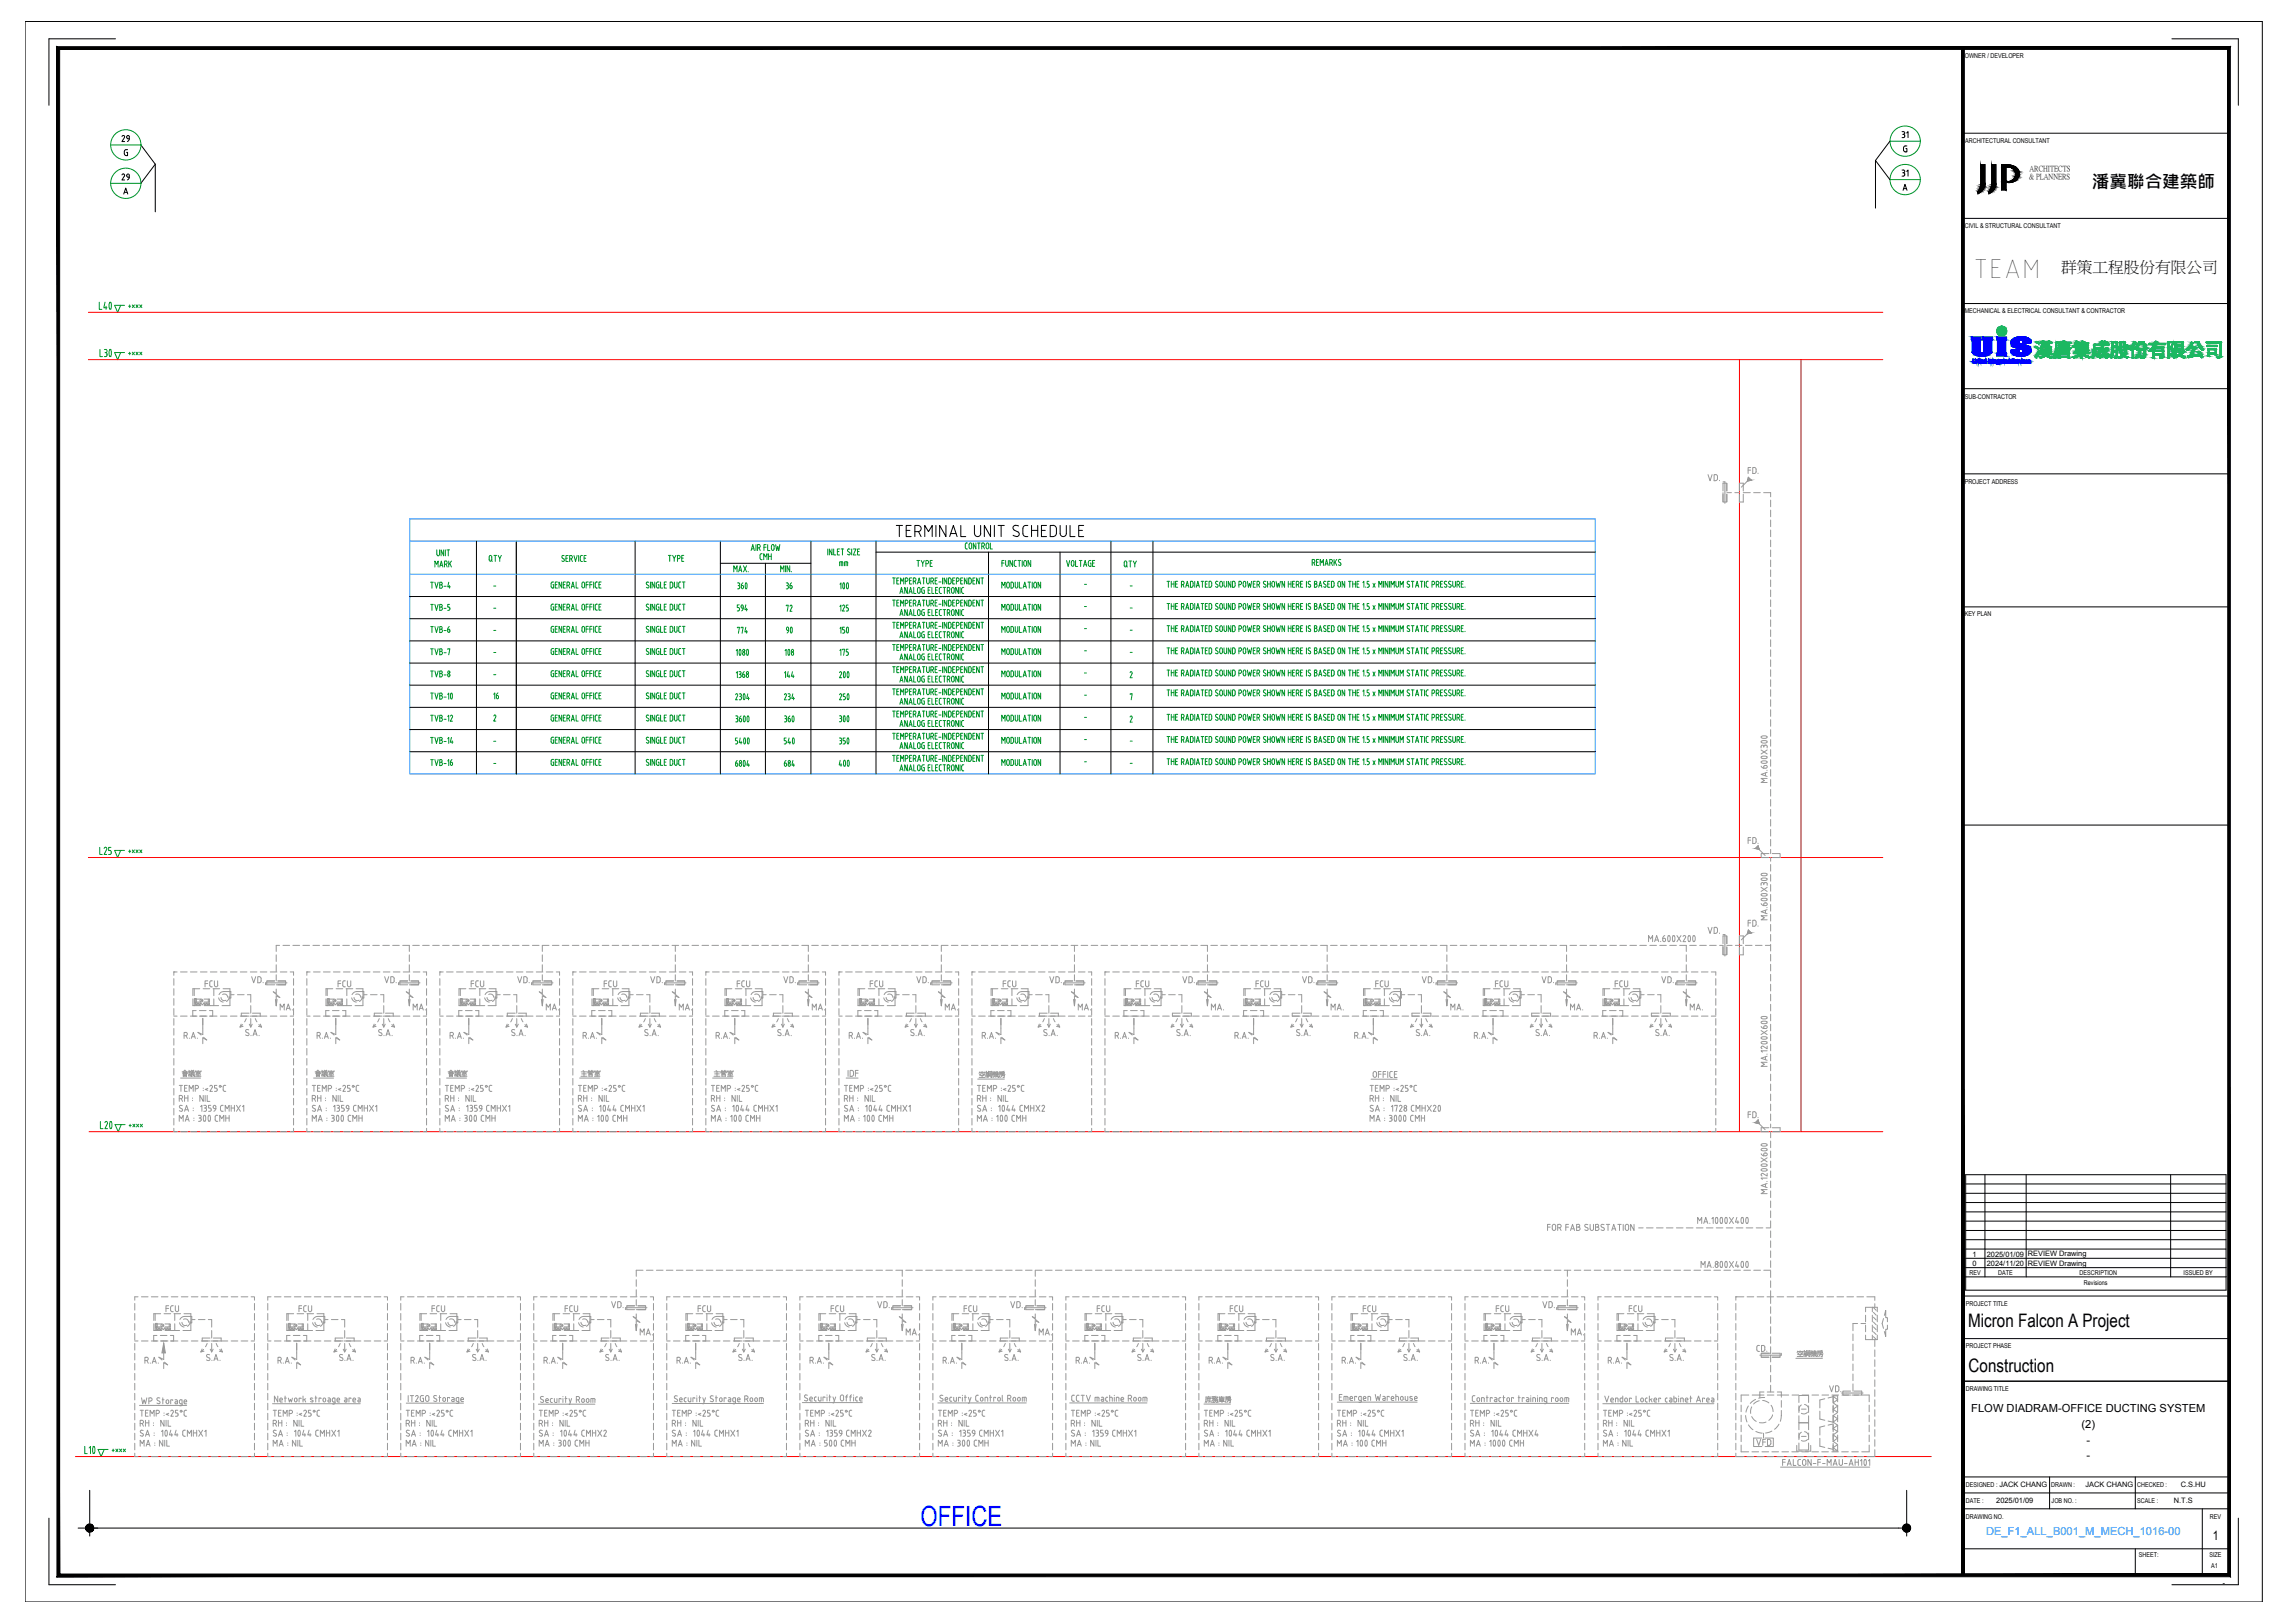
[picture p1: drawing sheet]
<svg xmlns="http://www.w3.org/2000/svg" width="860mm" height="610mm" viewBox="0 0 860 610" stroke-linecap="round" stroke-linejoin="round" font-family="sans-serif">
<defs><g id="words">
<text font-size="10.7" x="741.6" y="104.5">TEAM</text>
<text font-size="10.5" fill="#00f" x="346.1" y="573.6">OFFICE</text>
<g font-size="7.9" fill="#009525">
<text x="36" y="118.2">L40</text>
<text x="36.3" y="426.2">L20</text>
<text x="30" y="548.2">L10</text>
</g>
<text font-size="7.5" fill="#009525" x="36" y="135.8">L30</text>
<text font-size="7.1" fill="#009525" x="312.9" y="273">300</text>
<g font-size="7">
<text x="739.8" y="498.6">Micron Falcon A Project</text>
<text x="740" y="515.6">Construction</text>
</g>
<text font-size="6.6" x="786.4" y="70.6">潘冀聯合建築師</text>
<g font-size="6.6" fill="#009525">
<text x="275.9" y="223">360</text>
<text x="312.6" y="223">100</text>
<text x="292.8" y="239.5">90</text>
<text x="314" y="239.5">150</text>
<text x="273.8" y="248">1080</text>
<text x="291.7" y="248">108</text>
<text x="312.9" y="256.5">200</text>
<text x="314.3" y="264.6">250</text>
<text x="275.2" y="273">3600</text>
<text x="293.5" y="273">360</text>
<text x="275.2" y="281.2">5400</text>
<text x="293.5" y="281.2">540</text>
<text x="314" y="281.2">350</text>
<text x="312.9" y="289.6">400</text>
</g>
<text font-size="5.9" x="774.8" y="102.4">群策工程股份有限公司</text>
<g font-size="5.7" fill="#989898">
<text x="641" y="182">VD.</text>
<text x="641" y="352.1">VD.</text>
<text x="75.8" y="372.2">FCU</text>
<text x="125.9" y="372.2">FCU</text>
<text x="176" y="372.2">FCU</text>
<text x="225.8" y="372.2">FCU</text>
<text x="275.9" y="372.2">FCU</text>
<text x="326" y="372.2">FCU</text>
<text x="375.7" y="372.2">FCU</text>
<text x="425.8" y="372.2">FCU</text>
<text x="471" y="372.2">FCU</text>
<text x="515.8" y="372.2">FCU</text>
<text x="560.9" y="372.2">FCU</text>
<text x="606.1" y="372.2">FCU</text>
<text x="61" y="494.2">FCU</text>
<text x="111.1" y="494.2">FCU</text>
<text x="161.2" y="494.2">FCU</text>
<text x="211.3" y="494.2">FCU</text>
<text x="228.6" y="492.8">VD.</text>
<text x="261.1" y="494.2">FCU</text>
<text x="311.1" y="494.2">FCU</text>
<text x="328.8" y="492.8">VD.</text>
<text x="361.2" y="494.2">FCU</text>
<text x="378.5" y="492.8">VD.</text>
<text x="411.3" y="494.2">FCU</text>
<text x="461.1" y="494.2">FCU</text>
<text x="511.2" y="494.2">FCU</text>
<text x="561.3" y="494.2">FCU</text>
<text x="578.6" y="492.8">VD.</text>
<text x="611.4" y="494.2">FCU</text>
<text x="239.5" y="503.1">MA.</text>
<text x="339.4" y="503.1">MA.</text>
<text x="389.5" y="503.1">MA.</text>
<text x="589.5" y="503.1">MA.</text>
</g>
<g font-size="5.7" fill="#009525">
<text x="162.3" y="214.5">MARK</text>
<text x="182.4" y="212.4">QTY</text>
<text x="284.3" y="211.7">CMH</text>
<text x="421.2" y="214.5">QTY</text>
<text x="294.2" y="222.6">36</text>
<text x="294.2" y="231.1">72</text>
</g>
<g font-size="5.3">
<text x="713.7" y="52.9">31</text>
<text x="44.4" y="54.3">29</text>
<text x="44.4" y="68.8">29</text>
<text x="713.7" y="67.4">31</text>
</g>
<g font-size="5.3" fill="#009525">
<text x="343.6" y="214.1">TYPE</text>
<text x="275.9" y="230.7">594</text>
<text x="160.5" y="238.8">TVB-6</text>
<text x="275.9" y="239.2">774</text>
<text x="293.5" y="255.8">144</text>
<text x="184.5" y="263.9">16</text>
<text x="293.5" y="264.2">234</text>
<text x="160.5" y="288.9">TVB-16</text>
<text x="293.5" y="289.3">684</text>
</g>
<g font-size="5.3" fill="#989898">
<text x="655.8" y="318.2">FD.</text>
<text x="655.8" y="349.2">FD.</text>
<text x="93.5" y="370.4">VD.</text>
<text x="143.2" y="370.4">VD.</text>
<text x="193.3" y="370.4">VD.</text>
<text x="243.4" y="370.4">VD.</text>
<text x="293.5" y="370.4">VD.</text>
<text x="343.3" y="370.4">VD.</text>
<text x="393.3" y="370.4">VD.</text>
<text x="443.4" y="370.4">VD.</text>
<text x="488.2" y="370.4">VD.</text>
<text x="533.4" y="370.4">VD.</text>
<text x="578.6" y="370.4">VD.</text>
<text x="623.4" y="370.4">VD.</text>
<text x="104.1" y="380.6">MA.</text>
<text x="154.2" y="380.6">MA.</text>
<text x="204.3" y="380.6">MA.</text>
<text x="254" y="380.6">MA.</text>
<text x="304.1" y="380.6">MA.</text>
<text x="354.2" y="380.6">MA.</text>
<text x="403.9" y="380.6">MA.</text>
<text x="454" y="380.6">MA.</text>
<text x="499.2" y="380.6">MA.</text>
<text x="544" y="380.6">MA.</text>
<text x="589.1" y="380.6">MA.</text>
<text x="634.3" y="380.6">MA.</text>
<text x="655.8" y="421.2">FD.</text>
<text x="659" y="509.1">CD.</text>
<text x="686.5" y="524.2">VD.</text>
<text x="659" y="544.3">VFD</text>
</g>
<text font-size="4.9" x="831.9" y="578.8">1</text>
<text font-size="4.4" fill="#009525" x="314.3" y="213.8">mm</text>
<g font-size="4.2">
<text x="741" y="530.5">FLOW DIADRAM-OFFICE DUCTING SYSTEM</text>
<text x="782.5" y="536.5">(2)</text>
<text x="784.3" y="542.5">-</text>
<text x="784.3" y="548.5">-</text>
</g>
<text font-size="4.2" fill="#007fff" x="746.6" y="576.8">DE_F1_ALL_B001_M_MECH_1016-00</text>
<g font-size="4" fill="#009525">
<text x="47.3" y="116.8">+***</text>
<text x="47.3" y="321.7">+***</text>
<text x="47.3" y="424.7">+***</text>
<text x="40.9" y="546.8">+***</text>
</g>
<text font-size="3.5" fill="#009525" x="47.3" y="134.4">+***</text>
<text font-size="3.5" x="835.6" y="596">-</text>
<g font-size="2.9">
<text x="762.9" y="64.4">ARCHITECTS</text>
<text x="762.7" y="67.3">&amp; PLANNERS</text>
</g>
<g font-size="2.8">
<text x="741.4" y="472.3">1</text>
<text x="746.8" y="472.3">2025/01/09</text>
<text x="762.3" y="472.2">REVIEW Drawing</text>
<text x="741.4" y="475.8">0</text>
<text x="746.8" y="475.8">2024/11/20</text>
<text x="762.3" y="475.6">REVIEW Drawing</text>
<text x="784" y="558.9">JACK CHANG</text>
<text x="819.8" y="558.9">C.S.HU</text>
<text x="750.4" y="564.7">2025/01/09</text>
<text x="817.1" y="564.8">N.T.S</text>
</g>
<g font-size="2.6" fill="#009525">
<text x="184.5" y="221.5">-</text>
<text x="406.4" y="220.8">-</text>
<text x="423.7" y="221.5">-</text>
<text x="184.5" y="229.7">-</text>
<text x="406.4" y="229.3">-</text>
<text x="423.7" y="229.7">-</text>
<text x="184.5" y="238.1">-</text>
<text x="406.4" y="237.4">-</text>
<text x="423.7" y="238.1">-</text>
<text x="406.4" y="245.9">-</text>
<text x="184.5" y="246.6">-</text>
<text x="423.7" y="246.2">-</text>
<text x="184.5" y="254.7">-</text>
<text x="406.4" y="254">-</text>
<text x="406.4" y="262.5">-</text>
<text x="406.4" y="270.9">-</text>
<text x="184.5" y="279.8">-</text>
<text x="406.4" y="279">-</text>
<text x="423.7" y="279.8">-</text>
<text x="406.4" y="287.5">-</text>
<text x="184.5" y="288.2">-</text>
<text x="423.7" y="288.2">-</text>
</g>
<g font-size="2.5">
<text x="738.6" y="21.9">OWNER / DEVELOPER</text>
<text x="738.7" y="53.6">ARCHITECTURAL CONSULTANT</text>
<text x="738.6" y="85.6">CIVIL &amp; STRUCTURAL CONSULTANT</text>
<text x="738.5" y="117.8">MECHANICAL &amp; ELECTRICAL CONSULTANT &amp; CONTRACTOR</text>
<text x="738.6" y="150">SUB-CONTRACTOR</text>
<text x="738.5" y="182">PROJECT ADDRESS</text>
<text x="738.5" y="231.6">KEY PLAN</text>
<text x="740.4" y="479.1">REV</text>
<text x="751.1" y="479.1">DATE</text>
<text x="781.8" y="479.1">DESCRIPTION</text>
<text x="820.8" y="479.1">ISSUED BY</text>
<text x="783.4" y="483">Revisions</text>
<text x="739" y="490.7">PROJECT TITLE</text>
<text x="739" y="506.7">PROJECT PHASE</text>
<text x="739" y="522.6">DRAWING TITLE</text>
<text x="739" y="559">DESIGNED : JACK CHANG</text>
<text x="771.1" y="559">DRAWN :</text>
<text x="803.4" y="559">CHECKED :</text>
<text x="739" y="564.9">DATE :</text>
<text x="771.2" y="564.9">JOB NO. :</text>
<text x="803.4" y="564.9">SCALE :</text>
<text x="739" y="570.7">DRAWING NO.</text>
<text x="830.7" y="570.7">REV</text>
<text x="804" y="585.2">SHEET:</text>
<text x="830.5" y="585.2">SIZE</text>
<text x="831.2" y="589.1">A1</text>
</g>
</g></defs>
<path d="M33.2 117.4h674.6M33.2 135.2h674.6M653.9 135.2v290.1M677 135.2v290.1M33.2 322.3h674.6M33.4 425.3h674.4M28.3 547.4h697.7" fill="none" stroke="#f00" stroke-width=".38"/>
<g fill="none" stroke="#000" stroke-width=".38">
<path d="M9.4 8.1h841v594h-841zM21.9 18.1h816v574h-816zM43.4 14.6h-25v25M737.4 18.1v574M816.4 14.6h25v25M46.7 56.9v1M47.6 57.3h.3v1.2l-.8-.1-.3-.6M47.9 56.2l-.8 .1-.3 .6M52.9 54.5l5.5 7.2M710.4 53.1l-5.4 7.2M715.5 55.5v1M715.6 56.4l.6 .7"/>
<path d="M716.4 55.8h.4v1.3h-.6M716.8 54.8l-.8 .1-.4 .6M737.4 50.1h100.5M46.5 72.9l.8-2.2 .7 2.2M46.7 72.3h1.1M58.4 61.7v17.9M58.4 61.7l-5.5 7.2M705 60.3l5.4 7.2M705 60.3v17.9M715.4 71.5l.7-2.2 .8 2.2M715.6 70.9h1M746.2 69.5l-1.2 2.1-1.5 1.2 .1-.8 1-2.3-.1-7.8h1.7v7.6"/>
<path d="M750.3 69.5l-1.2 2.1-1.5 1.2 .1-.8 1-2.3v-7.8h1.6v7.6M754.1 62.9a2.73 2.73 0 0 1 3.6 2.6 2.73 2.73 0 0 1-3.6 2.6v-5.2M754.1 68.4a3.5 3.5 0 0 0 3.9-.7 3.5 3.5 0 0 0 .7-3.8 4.8 4.8 0 0 0-4.6-1.9h-1.7v9.4h1.7v-3M737.4 82.1h100.5M737.4 114.1h100.5M737.4 146.1h100.5M737.4 178.1h100.5M336.9 197.5h2.3M338.1 197.5v4.2M340.6 199.3h1.4M342.5 197.5h-1.9v4.2h1.9M343.9 199.8h1.2a1.16 1.16 0 0 0 1.2-1.2 1.16 1.16 0 0 0-1.2-1.1h-1.2v4.2"/>
<path d="M345.3 199.8l.9 1.9M351.8 197.5v4.2M355.6 197.5v4.2l-2.4-4.2v4.2M361.2 197.5v4.2h1.8M366.3 197.5v3M368.6 197.5v3M372.3 197.5v4.2l-2.3-4.2v4.2M373.8 197.5v4.2M375.2 197.5h2.3M376.3 197.5v4.2M382.9 197.7a1.16 1.16 0 0 0-1.6-.2 1.16 1.16 0 0 0-.3 1.5l1.6 .9a.93 .93 0 0 1 .5 1 .93 .93 0 0 1-.9 .8M384.5 198.5v2.1"/>
<path d="M386.4 197.5l-1.4 .2-.5 .8M387.8 199.3h2.3M387.8 197.5v4.2M390.1 197.5v4.2M391.5 199.3h1.4M393.4 197.5h-1.9v4.2h1.9M394.8 197.5a1.85 1.85 0 0 1 2.1 .5l.2 .7-.2 2.4a1.94 1.94 0 0 1-2.1 .6zM398.5 197.5v3M400.8 197.5v3M402.2 197.5v4.2h1.9M405.5 199.3h1.4M407.4 197.5h-1.9v4.2h1.9"/>
<path d="M179.1 203.4v87.5M194.1 203.4v87.5M238.7 203.4v87.5M270.8 203.4v87.5M270.8 211.7h34M287.7 211.7v79.2M304.8 203.4v87.5M329.3 203.4v87.5M329.3 207.5h270.4M347.6 201.7v-4.2l1.4 2.3 1.4-2.3v4.2M357 201.7l1.4-4.2 1.4 4.2M357.4 200.5h2"/>
<path d="M366.3 200.5a1.16 1.16 0 0 0 1.2 1.2 1.16 1.16 0 0 0 1.2-1.2M371.6 207.5v83.4M380.8 201.2l1.4 .4M384.5 200.6l.2 .6 .9 .4M385.6 201.7h.8M398.5 207.5v83.4M398.5 200.5a1.16 1.16 0 0 0 1.2 1.2 1.16 1.16 0 0 0 1.1-1.2M417.6 203.4v87.5M433.4 203.4v87.5M154 224.2h445.7M154 232.5h445.7M737.4 228.1h100.5"/>
<path d="M154 257.5h445.7M154 249.2h445.7M154 240.9h445.7M154 265.8h445.7M154 274.2h445.7M154 282.5h445.7M737.4 310.1h100.5M738.9 441.5h97.9v43.4h-97.9zM738.9 445h97.9M738.9 448.5h97.9M738.9 451.9h97.9M738.9 455.5h97.9"/>
<path d="M738.9 458.9h97.9M746.2 441.5v38.4M761.6 441.5v38.4M816 441.5v38.4M738.9 462.4h97.9M738.9 465.9h97.9M738.9 469.4h97.9M738.9 472.9h97.9M738.9 476.4h97.9M738.9 479.9h97.9M737.4 487.1h100.5M737.4 519.1h100.5"/>
<path d="M737.4 503.1h100.5M737.4 555.1h100.5M770.5 555.1v11.9M802.7 555.1v11.9M18.4 570.6v25h25M29.4 574.3h685.8M33.7 560.1v17.2M716.7 560.1v17.2M737.4 561.1h100.5M737.4 567h100.5M827.9 567v25.1M841.4 570.6v25h-25"/>
<path d="M737.4 582.1h100.5M802.7 582.1v10"/>
</g>
<g fill="#000" stroke="#000" stroke-width=".38">
<path d="M743.5 72h1.1l-.4 .4zM747.6 72h1.1l-.3 .4zM754.3 68.5h2z"/>
<path d="M21.4 17.6l1 1 816-1zM22.4 18.6l816-1-1 1zM838.4 17.6l-1 1 1 574zM837.4 18.6l1 574-1-1zM21.4 592.6h817l-1-1zM21.4 592.6l1-1h815zM21.4 17.6v575l1-1zM21.4 17.6l1 1v573z"/>
<path d="M737.4 18.1l1 574v-574zM737.4 18.1l1 574h-1z"/>
<path d="M743.5 72v.4h.7zM743.5 72.4h.7l-.7 .4z"/>
<path d="M743.7 71.8l.9 .2 .3-.2zM743.7 71.8l.9 .2h-1.1z"/>
<path d="M744 71.4l.9 .4 .3-.4zM744 71.4l.9 .4h-1.2z"/>
<path d="M744.1 71.1l1.1 .3 .2-.3zM744.1 71.1l1.1 .3h-1.2z"/>
<path d="M744.3 70.7l1.1 .4 .2-.4zM744.3 70.7l1.1 .4h-1.3z"/>
<path d="M744.4 70.3l1.2 .4 .3-.4zM744.4 70.3l1.2 .4h-1.3z"/>
<path d="M744.5 70l1.4 .3 .1-.3zM744.5 70l1.4 .3h-1.5z"/>
<path d="M744.5 61.9l1.7 7.3v-7.3zM744.5 61.9l1.7 7.3h-1.7z"/>
<path d="M744.5 69.2l1.7 .3v-.3zM744.5 69.2l1.7 .3h-1.7z"/>
<path d="M744.5 69.5l1.5 .5 .2-.5zM744.5 69.5l1.5 .5h-1.5z"/>
<path d="M747.6 72v.4h.8zM747.6 72.4h.8l-.8 .4z"/>
<path d="M747.8 71.8l.9 .2 .3-.2zM747.8 71.8l.9 .2h-1.1z"/>
<path d="M748.1 71.4l.9 .4 .3-.4zM748.1 71.4l.9 .4h-1.2z"/>
<path d="M748.2 71.1l1.1 .3 .3-.3zM748.2 71.1l1.1 .3h-1.2z"/>
<path d="M748.4 70.7l1.2 .4 .2-.4zM748.4 70.7l1.2 .4h-1.4z"/>
<path d="M748.5 70.3l1.3 .4 .2-.4zM748.5 70.3l1.3 .4h-1.4z"/>
<path d="M748.6 70l1.4 .3 .1-.3zM748.6 70l1.4 .3h-1.5z"/>
<path d="M748.7 61.9l1.6 7.3v-7.3zM748.7 61.9l1.6 7.3h-1.6z"/>
<path d="M748.7 69.2l1.6 .3v-.3zM748.7 69.2l1.6 .3h-1.6z"/>
<path d="M748.7 69.5l1.4 .5 .2-.5zM748.7 69.5l1.4 .5h-1.5z"/>
<path d="M752.4 62l2.9 .1zM752.4 62l2.9 .1z"/>
<path d="M752.4 62.9l1.7 5.2v-5.2zM752.4 62.9l1.7 5.2h-1.7z"/>
<path d="M752.4 68.1l2.2 .1zM752.4 68.1l2.2 .1z"/>
<path d="M752.4 68.4l1.7 .1zM752.4 68.4l1.7 .1z"/>
<path d="M752.4 68.5l1.7 2.9v-2.9zM752.4 68.5l1.7 2.9h-1.7z"/>
<path d="M754.3 68.5l1.3 .1zM754.8 68.6h.8z"/>
<path d="M752.4 62.8h2.2zM752.4 62.8h2.7z"/>
<path d="M752.4 62.8h2.2zM752.4 62.8l1.7 .1z"/>
<path d="M752.4 68.2h2.7zM752.4 68.2h2.7z"/>
<path d="M752.4 62.1h3.7zM752.4 62.1h3.7z"/>
<path d="M752.4 62.1l4.3 .2zM752.4 62.1l4.3 .2h-4.3z"/>
<path d="M754.1 68.4h2.3zM754.1 68.4l2.2 .1z"/>
<path d="M752.4 62.3l5 .3-.7-.3zM752.4 62.3l5 .3h-5z"/>
<path d="M752.4 68.3h4.5zM752.4 68.3l4 .1z"/>
<path d="M752.4 68.2h4.6zM752.4 68.2l4.5 .1z"/>
<path d="M755.3 68.2h1.7zM755.1 68.2h1.9z"/>
<path d="M755.6 68.1h1.5zM755.3 68.2h1.7z"/>
<path d="M752.4 62.6l5.2 .2zM752.4 62.6l5.2 .2z"/>
<path d="M756.1 68h1.3zM755.6 68.1h1.5z"/>
<path d="M756.2 67.9h1.4zM756.1 68h1.3z"/>
<path d="M755.1 62.8l2.6 .1zM755.1 62.8l2.6 .1z"/>
<path d="M755.6 62.9l2.4 .2zM755.6 62.9l2.4 .2zM756.1 63.1h1.9zM756.1 63.1h1.9z"/>
<path d="M756.5 67.7h1.3zM756.2 67.9h1.4z"/>
<path d="M756.1 63.1l2.1 .2-.2-.2zM756.1 63.1l2.1 .2h-1.7z"/>
<path d="M756.9 67.4l.9 .3 .3-.3zM756.5 67.7l.4-.3 .9 .3z"/>
<path d="M756.9 67.4h1.3zM756.9 67.4h1.2z"/>
<path d="M756.5 63.3l2 .3-.3-.3zM756.5 63.3l2 .3h-1.7z"/>
<path d="M756.8 63.6l1.7 .1zM756.8 63.6l1.7 .1z"/>
<path d="M757.2 67l1 .4 .3-.4zM757.2 67l1 .4h-1.3z"/>
<path d="M756.9 63.7l1.8 .2-.2-.2zM756.9 63.7l1.8 .2h-1.6z"/>
<path d="M757.3 66.8h1.3zM757.3 66.8l1.2 .2z"/>
<path d="M757.1 63.9l1.7 .1zM757.1 63.9l1.7 .1z"/>
<path d="M757.2 64l1.7 .2zM757.2 64l1.7 .2z"/>
<path d="M757.5 66.5l1.1 .3 .2-.3zM757.5 66.5l1.1 .3h-1.3z"/>
<path d="M757.3 64.2l1.6 .3v-.3zM757.3 64.2l1.6 .3h-1.4zM757.5 64.5h1.4zM757.5 64.5h1.4z"/>
<path d="M757.5 64.5l1.5 .4-.1-.4zM757.5 64.5l1.5 .4h-1.4z"/>
<path d="M757.6 66l1.3 .2zM757.6 66l1.3 .2h-1.4z"/>
<path d="M757.5 66.2l1.3 .3 .1-.3zM757.5 66.2l1.3 .3h-1.3z"/>
<path d="M757.6 64.9l1.4 .1zM757.6 64.9l1.4 .1z"/>
<path d="M757.6 65l1.4 .5v-.5zM757.6 65l1.4 .5h-1.3zM757.7 65.5h1.3zM757.7 65.5h1.3z"/>
<path d="M757.7 65.5l1.2 .5 .1-.5zM757.7 65.5l1.2 .5h-1.3z"/>
<path d="M32.2 574.3l.1 .4 1.4-.4zM32.3 574.7l1.4-.4-1.2 .9zM32.5 575.2l.3 .3 .9-1.2z"/>
<path d="M32.5 573.4l-.2 .4 1.4 .5zM32.3 573.8l1.4 .5h-1.5z"/>
<path d="M33.7 574.3l-.9 1.2 .5 .2zM33.7 574.3v1.5l-.4-.1zM33.7 574.3v1.5l.5-.1z"/>
<path d="M33.3 572.8l.4 1.5v-1.5zM32.8 573.1l.5-.3 .4 1.5zM32.8 573.1l-.3 .3 1.2 .9z"/>
<path d="M33.7 574.3l.5 1.4 .4-.2zM33.7 574.3l1.3 .9-.4 .3zM33.7 574.3l1.3 .9 .2-.5z"/>
<path d="M34.6 573.1l-.9 1.2 1.3-.9zM34.2 572.8l.4 .3-.9 1.2zM33.7 572.8v1.5l.5-1.5z"/>
<path d="M33.7 574.3l1.5 .4v-.4zM33.7 574.3l1.5-.5v.5zM33.7 574.3l1.5-.5-.2-.4z"/>
<path d="M715.3 573.8l-.1 .5h1.5zM715.2 574.3h1.5l-1.4 .4zM715.3 574.7l.2 .5 1.2-.9z"/>
<path d="M715.5 575.2l.3 .3 .9-1.2zM716.7 574.3l-.4 1.4-.5-.2zM716.7 574.3l-.4 1.4 .4 .1z"/>
<path d="M715.8 573.1l.9 1.2-.4-1.5zM715.8 573.1l.9 1.2-1.2-.9zM715.5 573.4l-.2 .4 1.4 .5z"/>
<path d="M716.7 574.3v1.5l.5-.1zM716.7 574.3l.9 1.2-.4 .2zM716.7 574.3l.9 1.2 .3-.3z"/>
<path d="M717.2 572.8l-.5 1.5 .9-1.2zM716.7 572.8h.5l-.5 1.5zM716.3 572.8l.4 1.5v-1.5z"/>
<path d="M716.7 574.3l1.2 .9 .2-.5zM716.7 574.3h1.5l-.1 .4z"/>
<path d="M716.7 574.3h1.5l-.1-.5zM716.7 574.3l1.2-.9 .2 .4zM717.6 573.1l-.9 1.2 1.2-.9z"/>
</g>
<g fill="none" stroke="#009525" stroke-width=".38">
<path d="M41.6 54.5h11.3M710.4 53.1h11.4M41.6 68.9h11.3M710.4 67.5h11.4M161.9 218.8h1M162.4 218.8v2.3M163.5 218.8l.6 2.3 .6-2.3M164.2 206.7v1.6M165.2 206.7v1.6M165.3 219.8h.5M165.8 218.8h-.5v2.3h.5M165.8 218.8l.4 .5-.4 .5 .5 .6-.5 .7"/>
<path d="M166.8 206.7v2.2l-1-2.2v2.2M167.4 206.7v2.2M168 206.7h1M168.5 206.7v2.2M168.7 218.8l-.4 1.7h1M194.1 203.4v87.5M207.6 218.7h.5M207.7 218.7l-.5 .7v1.3l.5 .3M207.8 219.7h.3v1.3h-.5M208.7 219.7h.7M209.5 218.7h-.8v2.3h.8M211.1 218.7v2.3l-1-2.3v2.3"/>
<path d="M211.4 209.7l.5 .4M211.6 208.7l.5 .2M211.6 208.8l-.4 .3 .2 .6M211.7 219.7h.6M211.9 210.1a.54 .54 0 0 1 .1 .8 .54 .54 0 0 1-.8-.1M212.5 218.7h-.8v2.3h.8M212.8 209.8h.5M213.1 220h.5M213.6 208.8h-.8v2.2h.8M213.6 218.7h-.5v2.3M213.7 218.7l.5 .6-.5 .6M213.7 220l.5 1"/>
<path d="M214.2 210l.9-.3-.2-.8-.7-.1v2.2M214.7 210l.5 1M215.8 208.8l.6 2.2 .5-2.2M216.6 218.7v2.3h.7M217.5 208.8v2.2M218.1 209.3v1.2M218.2 210.4l.2 .5 .5 .1M218.6 208.8h.3M218.6 208.7l-.4 .6M219 218.8h.5l.2 .5v1.4l-.4 .3-.5-.6zM219.6 209.8h.6M220.3 208.8h-.7v2.2h.7"/>
<path d="M220.3 219.7h.8M221.1 218.7h-.8v2.3M221.7 219.7h.8M222.5 218.7h-.8v2.3M223.2 218.7v2.3M223.8 219.3v1.4l.4 .3M224.6 218.7l-.6 .1-.2 .5M225.2 219.7h.5M226 218.7h-.8v2.3h.8M243.1 219.7l.6 .3M243.9 218.8a.53 .53 0 0 0-.8 .1 .53 .53 0 0 0 .1 .7M244.5 218.7v2.3"/>
<path d="M246.1 218.7v2.3l-1-2.3v2.3M246.7 219.4v1M247.4 219.7h.3v1.3h-.5M247.7 218.7l-.7 .1-.3 .5M248.3 218.7v2.3h.8M249.7 219.7h.6M250.5 218.7h-.8v2.3h.8M251.2 208.7h1.1M251.7 208.7v2.3M252.8 208.7l.6 1.2 .7-1.2M253.4 209.9v1.1M253.5 218.7l.1 2 .7 .2 .2-.5"/>
<path d="M254.5 218.7v1.7M254.7 210l.9-.3-.2-.9-.7-.1v2.3M255.1 219.3l.1 1.4 .4 .3M255.6 218.7h.3M255.6 218.7l-.5 .6M256.3 209.7h.6M256.5 218.7h1M257 208.7h-.7v2.3h.7M257 218.7v2.3M275.8 214.9v-2.3l.7 1.3 .6-1.3v2.3M277.7 214.9l.5-2.3 .6 2.3M277.8 214.3h.9"/>
<path d="M279.5 212.6l1.2 2.3M280.7 212.6l-1.2 2.3M281.2 214.8v.1M282.3 206.9l.7-2.2 .6 2.2M284.2 204.7v2.2M285.3 204.7h-.5v2.2M285.3 204.6l.5 .6-.5 .7M288 204.7h-.8v2.2M288.6 204.7v2.2h.8M290 205.2l.5-.6 .5 .6M291.6 204.7l.4 2.2 .4-1.5 .4 1.5 .3-2.2M293.4 214.9v-2.3l.6 1.3 .7-1.3v2.3"/>
<path d="M295.3 212.6v2.3M296.9 212.6v2.3l-1-2.3v2.3M297.5 214.8v.1M311.2 206.3v2.3M312.7 206.3v2.3l-.9-2.3v2.3M313.4 206.3v2.3h.7M314.8 207.3h.6M315.6 206.3h-.8v2.3h.8M316.2 206.3h.9M316.7 206.3v2.3M319.4 207.6a.53 .53 0 0 1 0 .8 .53 .53 0 0 1-.8-.1M319.5 206.4a.55 .55 0 0 0-.8 .1 .55 .55 0 0 0 .1 .7l.5 .4"/>
<path d="M320.2 206.3v2.3M320.7 206.3h1.1l-1.1 2.3h1.1M322.4 207.3h.5M323.2 206.3h-.8v2.3h.8M335.5 217.2h1M336 217.2v2.3M337.1 218.2h.6M337.9 217.2h-.8v2.3h.8M338.5 219.5v-2.3l.6 1.3 .6-1.3v2.3M340.3 218.5h.5M340.8 218.4l.5-.3v-.6l-1-.3v2.3M341.9 218.2h.6"/>
<path d="M342.7 217.2h-.8v2.3h.8M343.3 218.5h.5l.5 1M343.8 218.4l.5-.3v-.6l-1-.3v2.3M344.9 219.5l.6-2.3 .6 2.3M345.1 218.8h.8M346.7 217.2h1M347.2 217.2v2.3M348.3 217.2v1.6M349.3 217.2v1.9l-.7 .3-.3-.6M349.9 218.5h.5M350.4 218.4l.5-.3v-.6l-1-.3v2.3M350.5 218.5l.4 1"/>
<path d="M351.5 218.2h.6M352.3 217.2h-.8v2.3h.8M352.9 218.7h.8M354.3 217.2v2.3M355.9 217.2v2.3l-1-2.3v2.3M357 219.4l.5-.4v-1.4l-.3-.3-.7-.1v2.3h.5M358.1 218.2h.6M358.9 217.2h-.8v2.3h.8M359.5 218.5h.5M360.1 218.4l.4-.3v-.6l-1-.3v2.3M361.1 218.2h.6M361.9 217.2h-.8v2.3h.8"/>
<path d="M362.9 205.7l.2 .5 .6 .1M363.3 204.1h.4M363.3 204l-.4 .3v1.5M363.5 217.2v2.3l-1-2.3v2.3M364.3 204.7v1M364.3 204.6l.5-.6 .5 .6M364.3 205.7l.5 .6 .5-.6M364.6 217.2h-.5v2.3h.5M364.6 217.2l.5 .7v1.1l-.5 .4M365.2 204.7v1M365.7 218.2h.6M366.5 217.2h-.8v2.3h.8"/>
<path d="M366.8 204.1v2.2l-.9-2.2v2.2M367.4 204.1h1.1M367.9 204.1v2.2M368.1 217.2v2.3l-1-2.3v2.3M368.7 217.2h1M369 205.3h.6M369.2 217.2v2.3M369.6 204.1h-.6v2.2M369.6 204l.5 .6-.5 .7M369.6 205.3l.5 1M370.7 204.7v1M370.7 204.6l.2-.5h.5l.3 1.6"/>
<path d="M370.7 205.7l.5 .6 .5-.6M372.3 204.1v2.2h.8M376.6 211.6h.8M377.4 210.6h-.8v2.3M378 210.6l.1 1.9 .5 .3 .4-.3v-1.9M378.4 219.4l.1 1.3 .4 .3 .5-.3v-1.3M378.4 219.4l.5-.6 .5 .6M380.6 210.6v2.3l-1-2.3v2.3M381 219.5l-.3-.7h-.7v2.2h.7l.3-.7M381 219.5v.8M381.6 218.8l.1 1.9 .4 .3 .4-.3 .1-1.9M382 210.6l-.5 .1-.3 .5 .1 1.4 .7 .3"/>
<path d="M382.6 210.6h1.1M383.1 210.6v2.3M383.2 218.8v2.2h.8M384.2 210.6v2.3M384.8 211.3v.9M384.9 211.3l.2-.6h.5l.3 1.5-.5 .6-.5-.6M386.4 218.8h1M386.9 218.8v2.2M387.5 210.6v2.3l-1.1-2.3v2.3M388 218.8v2.2M388.6 219.4v1M388.6 219.4l.5-.6 .5 .6"/>
<path d="M389.6 219.4l-.2 1.5h-.5l-.3-.5M391.2 218.8v2.2l-1-2.2v2.2M400.9 210.6l.6 2.3 .6-2.3M402.7 211.3v.9M402.7 211.3l.3-.6h.5l.2 1.5-.5 .6-.5-.6M404.3 210.6v2.3h.8M405.7 210.6h1M406.2 210.6v2.3M407.3 212.9l.6-2.3 .6 2.3M407.5 212.2h.8M409.1 211.3v.9M409.8 211.6h.3v1.3l-.7-.1-.3-.6"/>
<path d="M410.1 210.6l-.7 .1-.3 .6M410.7 211.6h.6M411.5 210.6h-.8v2.3h.8M438.7 218.5h1M439.2 218.5v2.2M440.3 219.5h1M440.3 218.5v2.2M441.3 218.5v2.2M441.9 219.5h.6M442.7 218.5h-.8v2.2h.8M444.1 219.7l1-.3-.2-.8-.8-.1v2.2M444.7 219.7l.4 1"/>
<path d="M448 218.4l.5 .5v1.4l-.3 .4h-.7v-2.2h.5M449.1 218.5v2.2M451.5 218.5h1M452 218.5v2.2M453.1 219.5h.6M453.9 218.5h-.8v2.2h.8M455 218.4l.5 .5v1.4l-.3 .4h-.7v-2.2h.4M457.1 219.4l.6 .4M457.3 218.4l.5 .2M457.3 218.5l-.4 .3 .3 .6M457.7 219.7l.2 .6-.4 .4M458.8 218.6h.5l.2 .5-.1 1.3-.4 .3-.5-.6z"/>
<path d="M460.1 218.5l.1 1.9 .7 .2 .2-.5M461.1 218.5v1.6M462.7 218.5v2.2l-1-2.2v2.2M463.8 218.4l.5 .5v1.4l-.3 .4h-.7v-2.2h.4M465.7 219.7l.9-.3-.1-.8-.8-.1v2.2M467.6 218.6h.5l.2 .5v1.3l-.5 .3-.5-.6zM468.9 218.5l.4 2.2 .4-1.5 .4 1.5 .4-2.2M471.1 219.5h.6M471.9 218.5h-.8v2.2h.8M472.5 219.7h.5M473 218.5h-.5v2.2M473 218.5l.5 .6-.5 .6 .5 1"/>
<path d="M475.3 218.5l-.4 .6 .8 .7M475.3 218.4l.5 .2M475.7 219.7l.2 .6-.4 .4M476.5 219.5h1M476.5 218.5v2.2M477.5 218.5v2.2M478.1 219.1v1M478.1 219.1l.3-.5h.5l.2 1.5-.5 .6-.5-.6M479.7 218.5l.4 2.2 .4-1.5 .4 1.5 .4-2.2M482.9 218.5v2.2l-1-2.2v2.2M484.3 219.5h1M484.3 218.5v2.2"/>
<path d="M485.3 218.5v2.2M485.9 219.5h.6M486.7 218.5h-.8v2.2h.8M487.3 219.7l.9-.3-.1-.8-.8-.1v2.2M487.9 219.7l.4 1M488.9 219.5h.6M489.7 218.5h-.8v2.2h.8M491.1 218.5v2.2M491.9 219.4l.6 .4M492.1 218.4l.5 .2M492.1 218.5l-.4 .3 .3 .6M492.5 219.7l.2 .6-.4 .4"/>
<path d="M493.3 211.5h.5M493.8 211.5l.4-.3v-.6l-.9-.3v2.2M493.9 211.5l.4 1M494.1 219.5h.5M494.9 211.3h.6M495.7 210.3h-.8v2.2h.8M496.3 212.5v-2.2l.6 1.2 .6-1.2v2.2M497.7 219.4l.6 .4M497.9 218.4l.5 .2M497.9 218.5l-.4 .3 .2 .6M498.1 212.5l.6-2.2 .6 2.2M498.2 211.9h.9"/>
<path d="M498.3 219.7l.2 .6-.4 .4M499.1 219.5h.6M499.9 211.5h.5M499.9 218.5h-.8v2.2h.8M500.4 210.3h-.5v2.2M500.4 210.3l.5 .6-.5 .6M500.5 211.5l.4 1M501 218.4l.5 .5v1.4l-.3 .4h-.7v-2.2h.5M501.5 210.3v2.2M501.8 211.1l.7 1.4M502.5 210.3l-1 1.4M502.9 219.1v1"/>
<path d="M502.9 219.1l.3-.5h.5l.2 1.5-.5 .6-.5-.6M503.3 211.2l.6 .4a.53 .53 0 0 1 0 .8 .53 .53 0 0 1-.8-.2M504 210.3a.53 .53 0 0 0-.8 .1 .53 .53 0 0 0 .1 .8M505.5 218.5v2.2l-1-2.2v2.2M506.9 218.5h1M507.4 218.5v2.2M508.5 219.5h1M508.5 218.5v2.2M509.5 218.5v2.2M510.1 219.5h.6M510.9 218.5h-.8v2.2h.8M512.3 219l.4-.5v2.2"/>
<path d="M514.6 218.5h-.7v1l.6 .1 .2 .4-.4 .7M516.1 219.2l.8 1.5M516.9 219.2l-.8 1.5M520.1 218.5v2.2M521.7 218.5v2.2l-1-2.2v2.2M522.3 218.5v2.2M524.7 218.5v1.6M525.7 218.5v1.9l-.7 .2-.3-.5M529.1 219.4l.6 .4M529.3 218.4l.5 .2M529.3 218.5l-.3 .3 .2 .6M529.7 219.7l.2 .6-.4 .4"/>
<path d="M530.5 218.5h1M531 218.5v2.2M533.9 218.5h1M534.4 218.5v2.2M535.5 218.5v2.2M536.1 219l.1 1.4 .7 .3M536.6 218.5h.3M536.6 218.4l-.5 .6M538.3 219.7h.5M538.8 218.5h-.5v2.2M538.8 218.5l.5 .6-.5 .6M539.9 219.7h.5"/>
<path d="M540.4 219.7l.5-.3v-.6l-1-.3v2.2M540.5 219.7l.4 1M541.5 219.5h.6M542.3 218.5h-.8v2.2h.8M543.3 218.5l-.4 .6 .8 .7M543.3 218.4l.5 .2M543.7 219.7l.2 .6-.4 .4M544.7 219.4l.6 .4M544.9 218.5l-.4 .3 .2 .6M544.9 218.4l.5 .2M545.3 219.7l.2 .6-.4 .4M546.1 218.5l.1 1.9 .4 .3 .4-.3 .1-1.9"/>
<path d="M547.7 219.7h.5M548.2 218.5h-.5v2.2M548.2 218.5l.4 .3v.6l-.4 .3 .5 1M549.3 219.5h.6M550.1 218.5h-.8v2.2h.8M161.9 227.1h1M162.4 227.1v2.3M163.5 227.1l.6 2.3 .6-2.3M165.3 228.2h.5M165.8 227.1h-.5v2.3h.5M165.8 227.1l.4 .5-.4 .5 .5 .6-.5 .6M166.9 220.3h.8"/>
<path d="M166.9 228.6h.8M168.3 229.4h.4M168.7 228.1l.4 .3v.5M169 227.1h-.7v1.1h.4M169 220.1v1M169.1 228.9l-.4 .4M207.2 236v1.3l.5 .3M207.6 235.4h.5M207.6 227.1h.5M207.7 227.1l-.5 .6v1.3l.5 .3M207.7 235.4l-.5 .6M207.8 228.1h.3v1.2h-.5"/>
<path d="M207.8 236.4h.3v1.2h-.5M208.7 228.1h.7M208.7 236.4h.7M209.5 227.1h-.8v2.2h.8M209.5 235.4h-.8v2.2h.8M211.1 227.1v2.2l-1-2.2v2.2M211.1 235.4v2.2l-1-2.2v2.2M211.7 228.1h.6M211.7 236.4h.6M212.5 227.1h-.8v2.2h.8M212.5 235.4h-.8v2.2h.8M213.1 228.3h.5"/>
<path d="M213.1 236.7h.5M213.6 227.1h-.5v2.2M213.6 235.4h-.5v2.2M213.7 227.1l.5 .6-.5 .6M213.7 235.4l.4 .3v.6l-.4 .3 .5 1M213.7 228.3l.5 1M214.7 221l.6-2.3 .6 2.3M214.7 229.3l.6-2.2 .6 2.2M214.7 237.6l.6-2.2 .6 2.2M214.9 220.4h.9M214.9 228.7h.9M214.9 237.1h.9"/>
<path d="M216.6 227.1v2.2h.7M216.6 235.4v2.2h.7M218.8 236v1.3l.5 .3 .4-.3v-1.3M218.8 236l.5-.6 .4 .6M219 227.1h.5l.2 .6v1.3l-.4 .3-.5-.6zM220.3 228.1h.8M220.3 236.4h.8M221.1 227.1h-.8v2.2M221.1 235.4h-.8v2.2M221.7 228.1h.8M221.7 236.4h.8M222.5 227.1h-.8v2.2"/>
<path d="M222.5 235.4h-.8v2.2M223.2 227.1v2.2M223.2 235.4v2.2M224.2 221h.4M224.2 235.4h.4M224.2 235.4l-.4 .2v1.5l.2 .5h.6M224.6 227.1l-.8 .2v1.4l.2 .5 .6 .1M225.2 228.1h.5M225.2 236.4h.5M226 227.1h-.8v2.2h.8M226 235.4h-.8v2.2h.8M243 237.4l.5 .2"/>
<path d="M243.1 228l.6 .4M243.3 235.4l-.4 .6 .8 .7M243.4 235.4l.5 .1M243.7 220a.53 .53 0 0 1 .1 .9 .53 .53 0 0 1-.8-.2M243.7 228.4a.53 .53 0 0 1 .1 .8 .53 .53 0 0 1-.8-.1M243.7 236.7l.2 .5-.3 .4M243.9 227.1a.55 .55 0 0 0-.8 .1 .55 .55 0 0 0 .1 .8M244.5 227.1v2.2M244.5 235.4v2.2M246.1 227.1v2.2l-1-2.2v2.2M246.1 235.4v2.2l-1-2.2v2.2M246.7 227.7v1"/>
<path d="M246.7 236v1.1M246.7 220.4l.5 .6M247.4 228.1h.3v1.2l-.7-.1-.3-.5M247.4 236.4h.3v1.2h-.7l-.3-.6M247.7 227.1h-.7l-.3 .6M247.7 235.4l-.7 .1-.3 .5M248.3 227.1v2.2h.8M248.3 235.4v2.2h.8M249.7 228.1h.6M249.7 236.4h.6M250.5 227.1h-.8v2.2h.8M250.5 235.4h-.8v2.2h.8"/>
<path d="M251.9 227.1h.7l.3 .4v1.4l-.5 .4h-.5zM252.4 235.4h-.5v2.2h.7l.3-.7M252.4 221l.5-.5v-1.4l-.3-.3-.7-.1v2.3h.5M252.4 235.4l.5 .4v1.2M253.5 227.1l.1 1.9 .7 .2 .2-.5M253.5 235.4l.1 1.9 .7 .3 .2-.6M254.5 227.1v1.6M254.5 235.4v1.7M255.6 221h.3M255.6 229.3h.3M255.6 237.6h.3M255.6 235.4h.3"/>
<path d="M255.6 227.1h.3M255.6 227.1l-.4 .2-.1 1.4 .5 .6M255.6 235.4l-.4 .2-.1 1.5 .5 .5M256.5 235.4h1M256.5 227.1h1M257 227.1v2.2M257 235.4v2.2M315.7 227.9l.4-.5v2.2M317.1 227.4l.4 .6-.8 1.6h.8M317.1 227.4l-.4 .3M318.8 227.4h-.7v1l.6 .1 .2 .4M318.9 228.9v.3"/>
<path d="M318.9 229.2l-.2 .4h-.6M335.5 233.9h1M335.5 225.5h1M336 225.5v2.3M336 233.9v2.2M337.1 234.9h.6M337.1 226.6h.6M337.9 233.9h-.8v2.2h.8M337.9 225.5h-.8v2.3h.8M338.3 239.7l.6-2.3 .6 2.3M338.3 231.3l.6-2.2 .6 2.2M338.3 223l.6-2.2 .6 2.2"/>
<path d="M338.4 239.1h.9M338.4 230.7h.9M338.4 222.4h.9M338.5 236.1v-2.2l.6 1.2 .6-1.2v2.2M338.5 227.8v-2.3l.6 1.3 .6-1.3v2.3M340.3 235.1l1-.3-.2-.8-.8-.1v2.2M340.3 226.8l1-.3-.2-.9-.8-.1v2.3M341.1 237.4v2.3l-1-2.3v2.3M341.1 229.1v2.2l-1-2.2v2.2M341.1 220.8v2.2l-1-2.2v2.2M341.7 239.7l.6-2.3 .6 2.3M341.7 231.3l.6-2.2 .6 2.2"/>
<path d="M341.7 223l.6-2.2 .6 2.2M341.9 239.1h.8M341.9 230.7h.8M341.9 222.4h.8M341.9 234.9h.6M341.9 226.6h.6M342.7 233.9h-.8v2.2h.8M342.7 225.5h-.8v2.3h.8M343.3 235.1h.5M343.3 226.8h.5M343.5 237.4v2.3h.8M343.5 229.1v2.2h.8"/>
<path d="M343.5 220.8v2.2h.8M343.8 235.1l.5-.3v-.6l-1-.3v2.2M343.8 226.8l.5-.3v-.7l-1-.3v2.3M343.9 235.1l.4 1M343.9 226.8l.4 1M344.9 229.7l.1 1.3 .4 .3 .4-.3 .1-1.3M344.9 222.4l.1-1.3 .4-.3 .4 .3 .1 1.3M344.9 229.7l.5-.6 .5 .6M344.9 222.4l.5 .6 .5-.6M344.9 236.1l.6-2.2 .6 2.2M344.9 227.8l.6-2.3 .6 2.3M345.1 235.5h.8"/>
<path d="M345.1 227.2h.8M345.2 237.5h.5l.2 .5-.1 1.4-.4 .3-.5-.6zM346.5 229.7l.1 1.3 .4 .3M346.5 222.4l.5 .6M346.7 233.9h1M346.7 225.5h1M347 237.4h.5M347 229.1h.5M347 220.8h.5M347 237.4l-.5 .7 .1 1.3 .4 .3M347 229.1l-.5 .6M347 220.8l-.4 .3-.1 1.3"/>
<path d="M347.2 238.4h.3v1.3h-.5M347.2 230.1h.3v1.2h-.5M347.2 221.8h.3v1.2h-.5M347.2 225.5v2.3M347.2 233.9v2.2M348.3 225.5v1.7M348.3 233.9v1.6M348.3 227.2l.5 .6 .5-.6M348.9 238.4h.6M348.9 230.1h.6M348.9 221.8h.6M349.3 233.9v1.9l-.7 .2-.3-.5"/>
<path d="M349.3 225.5v1.7M349.7 237.4h-.8v2.3h.8M349.7 229.1h-.8v2.2h.8M349.7 220.8h-.8v2.2h.8M349.9 235.1l1-.3-.2-.8-.8-.1v2.2M349.9 226.8l1-.3-.2-.9-.8-.1v2.3M350.3 237.4v2.3h.8M350.3 229.1v2.2h.8M350.3 220.8v2.2h.8M350.5 235.1l.4 1M350.5 226.8l.4 1M351.5 234.9h.6"/>
<path d="M351.5 226.6h.6M351.7 238.4h.6M351.7 230.1h.6M351.7 221.8h.6M352.3 233.9h-.8v2.2h.8M352.3 225.5h-.8v2.3h.8M352.5 237.4h-.8v2.3h.8M352.5 229.1h-.8v2.2h.8M352.5 220.8h-.8v2.2h.8M352.9 235.4h.8M352.9 227.1h.8M353.1 239.1l.2 .5 .6 .1"/>
<path d="M353.5 237.4h.4M353.5 237.4l-.4 .3v1.4M353.9 229.1l-.8 .3v1.4l.2 .5h.6M353.9 220.8l-.8 .2v1.4l.2 .5 .6 .1M354.3 225.5v2.3M354.3 233.9v2.2M354.5 237.4h1M354.5 229.1h1M354.5 220.8h1M355 220.8v2.2M355 229.1v2.2M355 237.4v2.3"/>
<path d="M355.9 233.9v2.2l-1-2.2v2.2M355.9 225.5v2.3l-1-2.3v2.3M356.1 238.7l.9-.3-.2-.9-.7-.1v2.3M356.1 230.4l.9-.4-.2-.8-.7-.1v2.2M356.1 222h.5M356.6 222l.4-.3v-.6l-.9-.3v2.2M356.7 238.7l.4 1M356.7 230.4l.4 .9M356.7 222l.4 1M357 233.8l.5 .5v1.4l-.3 .4h-.7v-2.2h.5M357.5 226.3v.8M357.5 226.2l-.3-.6-.7-.1v2.3l.7-.1 .3-.6"/>
<path d="M357.7 229.7l.1 1.3 .4 .3 .4-.3 .1-1.3M357.7 222.4l.1-1.3 .4-.3 .4 .3 .1 1.3M357.7 229.7l.5-.6 .5 .6M357.7 222.4l.5 .6 .5-.6M357.9 237.5h.5l.3 .5-.1 1.4-.4 .3-.5-.6zM358.1 234.9h.6M358.1 226.6h.6M358.9 233.9h-.8v2.2h.8M358.9 225.5h-.8v2.3h.8M359.5 235.1l1-.3-.2-.8-.8-.1v2.2M359.5 226.8l1-.3-.2-.9-.8-.1v2.3M360.3 237.4v2.3l-1-2.3v2.3"/>
<path d="M360.3 229.1v2.2l-1-2.2v2.2M360.3 220.8v2.2l-1-2.2v2.2M360.9 220.8v2.2M360.9 229.1v2.2M360.9 237.4v2.3M361.1 234.9h.6M361.1 226.6h.6M361.5 221.3v1.1M361.5 229.7v1.1M361.5 238v1.1M361.5 239.1l.5 .6M361.5 230.8l.5 .5"/>
<path d="M361.5 222.4l.5 .6M361.9 233.9h-.8v2.2h.8M361.9 225.5h-.8v2.3h.8M361.9 237.4h.4M361.9 239.7h.4M361.9 229.1h.4M361.9 231.3h.4M361.9 220.8h.4M361.9 223h.4M362 237.4l-.5 .6M362 229.1l-.5 .6M362 220.8l-.5 .5"/>
<path d="M363.5 233.9v2.2l-1-2.2v2.2M363.5 225.5v2.3l-1-2.3v2.3M364.6 233.9h-.5v2.2h.5M364.6 225.5h-.5v2.3h.5M364.6 233.8l.5 .8v1.1l-.5 .4M364.6 225.5l.5 .7M365.1 227.1l-.5 .7M365.1 226.3v.8M365.7 234.9h.6M365.7 226.6h.6M366.5 233.9h-.8v2.2h.8M366.5 225.5h-.8v2.3h.8"/>
<path d="M368.1 233.9v2.2l-1-2.2v2.2M368.1 225.5v2.3l-1-2.3v2.3M368.7 233.9h1M368.7 225.5h1M369.2 225.5v2.3M369.2 233.9v2.2M376.6 221v-2.2l.6 1.2 .6-1.2v2.2M376.6 229.3v-2.2l.6 1.3 .6-1.3v2.2M376.6 237.7v-2.3l.6 1.3 .6-1.3v2.3M378.7 227.2h.5l.2 .5v1.3l-.5 .3-.5-.5zM378.7 235.5h.5l.2 .6v1.2l-.5 .3-.5-.5zM380.5 227.1l.4 .4v1.4l-.2 .4h-.7v-2.2h.4"/>
<path d="M381 236.1l-.3-.6-.7-.1v2.3l.8-.2 .2-1.4M381.6 227.1l.1 1.9 .4 .3 .4-.3 .1-1.9M381.6 235.4l.1 1.9 .4 .3 .4-.3 .1-1.9M383.2 227.1v2.2h.8M383.2 235.4v2.3h.8M384.6 221l.6-2.2 .6 2.2M384.6 229.3l.6-2.2 .6 2.2M384.6 237.7l.6-2.3 .6 2.3M384.8 220.4h.8M384.8 228.8h.8M384.8 237.1h.8M386.4 227.1h1"/>
<path d="M386.4 235.4h1M386.9 227.1v2.2M386.9 235.4v2.3M388 227.1v2.2M388 235.4v2.3M388.6 227.7v1.1M388.6 236.1v1M388.6 227.7l.3-.5h.5l.2 1.6-.5 .5-.5-.6M388.6 236.1l.3-.6h.5l.2 1.6-.5 .5-.5-.6M391.2 227.1v2.2l-1-2.2v2.2M391.2 235.4v2.3l-1-2.3v2.3M438.7 235.1h1"/>
<path d="M438.7 226.8h1M439.2 226.8v2.3M439.2 235.1v2.3M440.3 236.1h1M440.3 227.8h1M440.3 226.8v2.3M440.3 235.1v2.3M441.3 226.8v2.3M441.3 235.1v2.3M441.9 236.1h.6M441.9 227.8h.6M442.7 226.8h-.8v2.3h.8"/>
<path d="M442.7 235.1h-.8v2.3h.8M444.1 228l1-.3-.2-.8-.8-.1v2.3M444.1 236.4l1-.3-.2-.9-.8-.1v2.3M444.7 228l.4 1.1M444.7 236.4l.4 1M445.7 220.7l.6-2.2 .6 2.2M445.7 229.1l.6-2.3 .6 2.3M445.7 237.4l.6-2.3 .6 2.3M445.9 220.1h.8M445.9 228.4h.8M445.9 236.8h.8M447.5 235.1l.7 .1 .3 .3v1.5l-.5 .4h-.5z"/>
<path d="M448.5 227.5l-.3-.7h-.7v2.3l.9-.3 .1-1.3M449.1 226.8v2.3M449.1 235.1v2.3M449.7 220.7l.6-2.2 .6 2.2M449.7 229.1l.6-2.3 .6 2.3M449.7 237.4l.6-2.3 .6 2.3M449.9 220.1h.8M449.9 228.4h.8M449.9 236.8h.8M451.5 235.1h1M451.5 226.8h1M452 226.8v2.3"/>
<path d="M452 235.1v2.3M453.1 236.1h.6M453.1 227.8h.6M453.9 226.8h-.8v2.3h.8M453.9 235.1h-.8v2.3h.8M454.5 235.1l.7 .1 .3 .3v1.5l-.5 .4h-.5zM455.5 227.5l-.3-.7h-.7v2.3l.8-.3 .2-1.3M456.9 220.5l.6 .2M457.1 227.7l.6 .4a.54 .54 0 0 1 0 .8 .54 .54 0 0 1-.8-.1M457.1 236.1l.6 .3a.53 .53 0 0 1 0 .9 .53 .53 0 0 1-.8-.2M457.8 226.9a.53 .53 0 0 0-.8 .1 .53 .53 0 0 0 .2 .7M457.8 235.2a.53 .53 0 0 0-.8 .1 .53 .53 0 0 0 .2 .8"/>
<path d="M458.5 228.4l.1-1.3 .4-.3 .4 .3 .1 1.3M458.5 228.4l.5 .6 .5-.6M458.8 235.2h.5l.2 .6-.1 1.2-.4 .3-.5-.5zM460.1 235.1l.1 1.9 .7 .3 .2-.6M460.1 226.8v1.6M460.1 228.4l.5 .6 .5-.6M461.1 226.8v1.6M461.1 235.1v1.7M462.7 226.8v2.3l-1-2.3v2.3M462.7 235.1v2.3l-1-2.3v2.3M463.3 235.1l.7 .1 .3 .3v1.5l-.5 .4h-.5zM464.3 227.5l-.3-.7h-.7v2.3l.8-.3 .2-1.3"/>
<path d="M465.7 228l.9-.3-.1-.8-.8-.1v2.3M465.7 236.4l.9-.3-.1-.9-.8-.1v2.3M467.3 228.4l.1-1.3 .4-.3 .5 .3v1.3M467.3 228.4l.5 .6 .5-.6M467.6 235.2h.5l.2 .6v1.2l-.5 .3-.5-.5zM468.9 226.8l.4 2.3 .4-1.5 .4 1.5 .4-2.3M468.9 235.1l.4 2.3 .4-1.5 .4 1.5 .4-2.3M471.1 236.1h.6M471.1 227.8h.6M471.9 226.8h-.8v2.3h.8M471.9 235.1h-.8v2.3h.8M472.5 228h.5"/>
<path d="M472.5 236.4h.5M473 226.8h-.5v2.3M473 235.1h-.5v2.3M473 226.8l.5 .6-.5 .6 .5 1.1M473 235.1l.5 .7-.5 .6 .5 1M474.9 220.5l.6 .2M475.8 226.9a.55 .55 0 0 0-.7 0 .55 .55 0 0 0 0 .8l.6 .4a.52 .52 0 0 1 .1 .8 .52 .52 0 0 1-.9-.1M475.8 235.2a.55 .55 0 0 0-.7 .1 .55 .55 0 0 0 0 .8l.6 .4a.51 .51 0 0 1 0 .8 .51 .51 0 0 1-.8-.2M476.5 236.1h1M476.5 227.8h1M476.5 226.8v2.3M476.5 235.1v2.3"/>
<path d="M477.5 226.8v2.3M477.5 235.1v2.3M478.1 227.4v1M478.1 235.8v1M478.1 227.4l.3-.5h.5l.2 1.5M478.1 228.4l.5 .6 .5-.6M478.1 235.8l.3-.6h.5l.2 1.6-.5 .5-.5-.6M479.7 226.8l.4 2.3 .4-1.5 .4 1.5 .4-2.3M479.7 235.1l.4 2.3 .4-1.5 .4 1.5 .4-2.3M482.9 226.8v2.3l-1-2.3v2.3M482.9 235.1v2.3l-1-2.3v2.3M484.3 236.1h1"/>
<path d="M484.3 227.8h1M484.3 226.8v2.3M484.3 235.1v2.3M485.3 226.8v2.3M485.3 235.1v2.3M485.9 236.1h.6M485.9 227.8h.6M486.7 226.8h-.8v2.3h.8M486.7 235.1h-.8v2.3h.8M487.3 228l.9-.3-.1-.8-.8-.1v2.3M487.3 236.4l.9-.3-.1-.9-.8-.1v2.3M487.9 228l.4 1.1"/>
<path d="M487.9 236.4l.4 1M488.9 236.1h.6M488.9 227.8h.6M489.7 226.8h-.8v2.3h.8M489.7 235.1h-.8v2.3h.8M491.1 226.8v2.3M491.1 235.1v2.3M491.7 220.5l.6 .2M491.9 227.7l.6 .4M491.9 236.1l.6 .4M492.1 226.8l.5 .1M492.1 235.1l.5 .1"/>
<path d="M492.1 226.8l-.4 .4 .3 .5M492.1 235.1l-.4 .4 .3 .6M492.5 228.1a.52 .52 0 0 1 .1 .8 .52 .52 0 0 1-.9-.1M492.5 236.4a.51 .51 0 0 1 .1 .8 .51 .51 0 0 1-.9-.1M494.1 226.8l.9 .2v.5l-.4 .3 .5 .6-.5 .6-.5 .1zM494.1 235.1l.9 .3v.5l-.4 .2 .5 .6-.5 .6-.5 .1zM494.1 236.1h.5M494.1 227.8h.5M494.6 220.7l.5-.6-.5-.7 .4-.2v-.5l-.9-.2v2.2h.5M495.7 220.7l.6-2.2 .6 2.2M495.7 229.1l.6-2.3 .6 2.3M495.7 237.4l.6-2.3 .6 2.3"/>
<path d="M495.9 220.1h.8M495.9 228.4h.8M495.9 236.8h.8M497.5 220.5l.6 .2M497.5 228.8l.6 .3M497.5 237.1l.6 .2M497.7 227.7l.8 .7-.4 .6M497.7 236.1l.8 .7-.4 .5M498.4 226.9a.53 .53 0 0 0-.8 .1 .53 .53 0 0 0 .1 .7M498.4 235.2a.53 .53 0 0 0-.8 .1 .53 .53 0 0 0 .1 .8M499.1 236.1h.6M499.1 227.8h.6"/>
<path d="M499.9 226.8h-.8v2.3h.8M499.9 235.1h-.8v2.3h.8M500.5 235.1l.7 .1 .3 .3v1.5l-.5 .4h-.5zM501.5 227.5l-.3-.7h-.7v2.3l.9-.3 .1-1.3M502.9 227.4v1M502.9 235.8v1M502.9 227.4l.3-.5h.5l.2 1.5M502.9 228.4l.5 .6 .5-.6M502.9 235.8l.3-.6h.5l.2 1.6-.5 .5-.5-.6M505.5 226.8v2.3l-1-2.3v2.3M505.5 235.1v2.3l-1-2.3v2.3M506.9 235.1h1"/>
<path d="M506.9 226.8h1M507.4 226.8v2.3M507.4 235.1v2.3M508.5 236.1h1M508.5 227.8h1M508.5 226.8v2.3M508.5 235.1v2.3M509.5 226.8v2.3M509.5 235.1v2.3M510.1 236.1h.6M510.1 227.8h.6M510.9 226.8h-.8v2.3h.8"/>
<path d="M510.9 235.1h-.8v2.3h.8M512.3 227.3l.4-.5v2.3M512.3 235.7l.4-.6v2.3M513.3 220.6v.1M513.3 228.9v.2M513.3 237.3v.1M513.9 220.7h.4M514.6 226.8h-.7v1h.6l.2 .7-.2 .4-.6 .2M514.6 235.1h-.7v1l.6 .1 .2 .7M514.7 236.9l-.2 .4-.6 .1M516.1 227.6l.8 1.5M516.1 235.9l.8 1.5"/>
<path d="M516.9 227.6l-.8 1.5M516.9 235.9l-.8 1.5M518.3 220.7v-2.2l.6 1.2 .6-1.2v2.2M518.3 229.1v-2.3l.6 1.2 .6-1.2v2.3M518.3 237.4v-2.3l.6 1.3 .6-1.3v2.3M520.1 226.8v2.3M520.1 235.1v2.3M521.7 226.8v2.3l-1-2.3v2.3M521.7 235.1v2.3l-1-2.3v2.3M522.3 226.8v2.3M522.3 235.1v2.3M522.9 220.7v-2.2l.6 1.2 .6-1.2v2.2"/>
<path d="M522.9 229.1v-2.3l.6 1.2 .6-1.2v2.3M522.9 237.4v-2.3l.6 1.3 .6-1.3v2.3M524.7 226.8v1.6M524.7 235.1v1.7M524.7 228.4l.5 .6 .5-.6M525.7 235.1v1.9l-.7 .3-.3-.6M525.7 226.8v1.6M526.3 220.7v-2.2l.6 1.2 .6-1.2v2.2M526.3 229.1v-2.3l.6 1.2 .6-1.2v2.3M526.3 237.4v-2.3l.6 1.3 .6-1.3v2.3M528.9 220.5l.6 .2M528.9 228.8l.6 .3"/>
<path d="M528.9 237.1l.6 .2M529.1 227.7l.6 .4M529.1 236.1l.6 .4M529.3 226.8l.5 .1M529.3 235.1l.5 .1M529.3 226.8l-.3 .4 .2 .5M529.3 235.1l-.3 .4 .2 .6M529.7 228.1l.2 .5-.4 .4M529.7 236.4l.2 .6-.4 .3M530.5 235.1h1M530.5 226.8h1M531 226.8v2.3"/>
<path d="M531 235.1v2.3M532.1 220.7l.6-2.2 .6 2.2M532.1 229.1l.6-2.3 .6 2.3M532.1 237.4l.6-2.3 .6 2.3M532.3 220.1h.8M532.3 228.4h.8M532.3 236.8h.8M533.9 235.1h1M533.9 226.8h1M534.4 226.8v2.3M534.4 235.1v2.3M535.5 226.8v2.3"/>
<path d="M535.5 235.1v2.3M536.9 226.8h-.5l-.3 .6 .1 1.4 .7 .3M536.9 235.1l-.5 .1-.3 .5 .1 1.4 .7 .3M538.3 228h.5M538.3 236.4h.5M538.8 226.8h-.5v2.3M538.8 235.1h-.5v2.3M538.8 226.8l.5 .6-.5 .6M538.8 235.1l.5 .7-.5 .6M539.9 228h.5M539.9 236.4h.5M540.4 228l.5-.3v-.6l-1-.3v2.3"/>
<path d="M540.4 236.4l.5-.3v-.6l-1-.4v2.3M540.5 228l.4 1.1M540.5 236.4l.4 1M541.5 236.1h.6M541.5 227.8h.6M542.3 226.8h-.8v2.3h.8M542.3 235.1h-.8v2.3h.8M542.9 220.5l.6 .2M543.3 226.8l-.4 .6 .8 .7M543.3 235.1l-.4 .6 .8 .8M543.3 226.8l.5 .1M543.3 235.1l.5 .1"/>
<path d="M543.7 228.1a.54 .54 0 0 1 .1 .8 .54 .54 0 0 1-.9-.1M543.7 236.4a.53 .53 0 0 1 .1 .9 .53 .53 0 0 1-.9-.2M544.5 220.5l.6 .2M544.7 227.7l.6 .4M544.7 236.1l.6 .4M544.9 226.8l-.4 .4 .2 .5M544.9 235.1l-.4 .4 .2 .6M544.9 226.8l.5 .1M544.9 235.1l.5 .1M545.3 228.1a.54 .54 0 0 1 .1 .8 .54 .54 0 0 1-.9-.1M545.3 236.4a.53 .53 0 0 1 .1 .9 .53 .53 0 0 1-.9-.2M546.1 235.1l.1 1.9 .4 .3 .4-.3 .1-1.9"/>
<path d="M546.1 226.8v1.6M546.1 228.4l.5 .6 .5-.6M547.1 226.8v1.6M547.7 228h.5M547.7 236.4h.5M548.2 226.8h-.5v2.3M548.2 235.1h-.5v2.3M548.2 226.8l.4 .3v.6l-.4 .3 .5 1.1M548.2 235.1l.4 .4v.6l-.4 .3 .5 1M549.3 236.1h.6M549.3 227.8h.6M550.1 226.8h-.8v2.3h.8"/>
<path d="M550.1 235.1h-.8v2.3h.8M550.7 220.6v.1M550.7 228.9v.2M550.7 237.3v.1M161.9 252.2h1M161.9 243.8h1M162.4 243.8v2.3M162.4 252.2v2.2M163.5 243.8l.6 2.3 .6-2.3M163.5 252.2l.6 2.2 .6-2.2M165.3 244.8h.5M165.3 253.1h.5"/>
<path d="M165.8 243.8h-.5v2.3h.5M165.8 252.2h-.5v2.2h.5M165.8 243.8l.4 .5-.4 .5 .5 .6-.5 .6M165.8 253.1l.5 .7-.5 .6M165.8 252.1l.4 .5-.4 .5M166.9 245.3h.8M166.9 253.6h.8M168.3 244.1v-.3h.8l-.4 2.3M168.5 253.2a.51 .51 0 0 1 .6 .6 .51 .51 0 0 1-.7 .3zM207.2 253.7l.5 .6M207.6 243.7h.5M207.6 252.1h.5"/>
<path d="M207.7 243.7l-.5 .7v1.2l.5 .3M207.7 252.1l-.5 .3v1.3M207.8 244.8h.3v1.2h-.5M207.8 253.1h.3v1.2h-.5M208.7 244.8h.7M208.7 253.1h.7M209.5 243.7h-.8v2.3h.8M209.5 252.1h-.8v2.2h.8M211.1 243.7v2.3l-1-2.3v2.3M211.1 252.1v2.2l-1-2.2v2.2M211.7 244.8h.6M211.7 253.1h.6"/>
<path d="M212.5 243.7h-.8v2.3h.8M212.5 252.1h-.8v2.2h.8M213.1 245h.5M213.1 253.3h.5M213.6 243.7h-.5v2.3M213.6 252.1h-.5v2.2M213.7 243.7l.4 .3v.7l-.4 .3 .5 1M213.7 252.1l.4 .3v.6l-.4 .3 .5 1M214.7 246l.6-2.3 .6 2.3M214.7 254.3l.6-2.2 .6 2.2M214.9 245.3h.9M214.9 253.7h.9"/>
<path d="M216.6 243.7v2.3h.7M216.6 252.1v2.2h.7M218.8 253.7v-1.3l.5-.3 .4 .3v1.3M218.8 253.7l.5 .6 .4-.6M219 243.8h.5l.2 .6v1.2l-.4 .3-.5-.6zM220.3 244.8h.8M220.3 253.1h.8M221.1 243.7h-.8v2.3M221.1 252.1h-.8v2.2M221.7 244.8h.8M221.7 253.1h.8M222.5 243.7h-.8v2.3"/>
<path d="M222.5 252.1h-.8v2.2M223.2 243.7v2.3M223.2 252.1v2.2M223.8 245.4l.2 .5 .6 .1M224.2 243.7h.4M224.2 243.7l-.4 .3v1.4M224.6 252.1l-.8 .2v1.5l.2 .4 .6 .1M225.2 244.8h.5M225.2 253.1h.5M226 243.7h-.8v2.3h.8M226 252.1h-.8v2.2h.8M243 245.7l.5 .3"/>
<path d="M243.1 244.7l.6 .4M243.3 243.7l-.4 .4 .3 .6M243.4 243.7l.5 .1M243.7 245l.2 .6-.3 .3M243.7 253.4a.53 .53 0 0 1 .1 .8 .53 .53 0 0 1-.8-.2M243.9 252.2a.55 .55 0 0 0-.8 0 .55 .55 0 0 0 .1 .8l.5 .4M244.5 243.7v2.3M244.5 252.1v2.2M246.1 243.7v2.3l-1-2.3v2.3M246.1 252.1v2.2l-1-2.2v2.2M246.7 244.4v.9M246.7 252.7v1"/>
<path d="M246.7 245.3l.5 .6M247.4 244.8h.3v1.2h-.5M247.4 253.1h.3v1.2l-.7-.1-.3-.5M247.7 243.7l-.7 .1-.3 .6M247.7 252.1l-.7 .1-.3 .5M248.3 243.7v2.3h.8M248.3 252.1v2.2h.8M249.7 244.8h.6M249.7 253.1h.6M250.5 243.7h-.8v2.3h.8M250.5 252.1h-.8v2.2h.8M252.4 243.7l.5 .4v1.5l-.3 .3-.7 .1v-2.3h.5"/>
<path d="M252.9 252.7l-.3-.6h-.7v2.2l.9-.2 .1-1.3M253.5 243.7l.1 1.9 .7 .3 .2-.6M253.5 252.1v1.6M253.6 253.7l.4 .6 .5-.6M254.5 243.7v1.6M254.5 252.1v1.6M255.1 245.4l.5 .6M255.6 246h.3M255.6 243.7h.3M255.6 252.1h.3M255.6 254.3h.3M255.6 243.7l-.4 .3-.1 1.4"/>
<path d="M255.6 252l-.4 .3-.1 1.5 .5 .5M256.5 243.7h1M256.5 252.1h1M257 243.7v2.3M257 252.1v2.2M276.8 252.9l.4-.5v2.3M277.8 252.4l.7 .2v.5l-.3 .3M277.8 254.7h.4M277.9 253.4h.3M278.2 253.4l.3 .2 .1 .6-.4 .4M279.2 253.4h.4a.53 .53 0 0 1 .4 .7 .53 .53 0 0 1-.8 .3zM279.8 252.4l-.6 1"/>
<path d="M280.8 253.5a.51 .51 0 0 1 .6 .5 .51 .51 0 0 1-.8 .4zM315.7 244.5l.4-.5v2.3M316.7 244.2v-.2h.8l-.4 2.3M318.1 246.3h.4M318.8 244h-.7v1l.6 .1 .2 .4M318.9 245.5v.3M318.9 245.8l-.4 .4M335.5 250.6h1M335.5 242.2h1M335.5 258.9h1M336 242.2v2.3M336 250.6v2.2"/>
<path d="M336 258.9v2.2M337.1 251.6h.6M337.1 243.2h.6M337.1 259.9h.6M337.9 250.6h-.8v2.2h.8M337.9 242.2h-.8v2.3h.8M337.9 258.9h-.8v2.2h.8M338.3 256.4l.6-2.3 .6 2.3M338.3 248l.6-2.2 .6 2.2M338.4 255.7h.9M338.4 247.4h.9M338.5 252.8v-2.2l.6 1.2 .6-1.2v2.2"/>
<path d="M338.5 244.5v-2.3l.6 1.3 .6-1.3v2.3M340.3 251.8l1-.3-.2-.9h-.8v2.2M340.3 243.5h.5M340.8 243.4l.5-.3v-.6l-1-.3v2.3M341.1 254.1v2.3l-1-2.3v2.3M341.1 245.8v2.2l-1-2.2v2.2M341.7 256.4l.6-2.3 .6 2.3M341.7 248l.6-2.2 .6 2.2M341.9 255.7h.8M341.9 247.4h.8M341.9 251.6h.6M341.9 243.2h.6"/>
<path d="M341.9 259.9h.6M342.7 250.6h-.8v2.2h.8M342.7 242.2h-.8v2.3h.8M342.7 258.9h-.8v2.2h.8M343.3 251.8h.5M343.3 243.5h.5l.5 1M343.5 254.1v2.3h.8M343.5 245.8v2.2h.8M343.8 251.8l.5-.3v-.6l-1-.3v2.2M343.8 243.4l.5-.3v-.6l-1-.3v2.3M343.9 251.8l.4 1M344.9 252.8l.6-2.2 .6 2.2"/>
<path d="M344.9 244.5l.6-2.3 .6 2.3M345.1 252.2h.8M345.1 243.8h.8M345.2 254.2h.5l.2 .5-.1 1.3-.4 .3-.5-.6zM345.2 245.9h.5l.2 .5-.1 1.3-.4 .3-.5-.6zM346.7 250.6h1M346.7 242.2h1M346.7 258.9h1M347 254.1h.5M347 245.8h.5M347 254.1l-.5 .6 .1 1.3 .4 .3M347 245.8l-.5 .6 .1 1.3 .4 .3"/>
<path d="M347.2 255.1h.3v1.3h-.5M347.2 246.8h.3v1.2h-.5M347.2 242.2v2.3M347.2 250.6v2.2M347.2 258.9v2.2M348.3 242.2v1.6M348.3 250.6v1.6M348.3 258.9v1.6M348.3 243.8l.5 .6 .5-.6M348.9 255.1h.6M348.9 246.8h.6M349.3 250.6v1.9l-.7 .2-.3-.6"/>
<path d="M349.3 258.9v1.9l-.7 .2-.3-.5M349.3 242.2v1.6M349.7 254.1h-.8v2.3h.8M349.7 245.8h-.8v2.2h.8M349.9 251.8l1-.3-.2-.9h-.8v2.2M349.9 243.5h.5M350.3 254.1v2.3h.8M350.3 245.8v2.2h.8M350.4 243.4l.5-.3v-.6l-1-.3v2.3M350.5 251.8l.4 1M350.5 243.5l.4 1M351.5 251.6h.6"/>
<path d="M351.5 243.2h.6M351.5 259.9h.6M351.7 255.1h.6M351.7 246.8h.6M352.3 250.6h-.8v2.2h.8M352.3 242.2h-.8v2.3h.8M352.3 258.9h-.8v2.2h.8M352.5 254.1h-.8v2.3h.8M352.5 245.8h-.8v2.2h.8M352.9 252h.8M352.9 243.7h.8M353.9 254.1l-.8 .3v1.4l.2 .5 .6 .1"/>
<path d="M353.9 245.8l-.8 .2v1.4l.2 .5 .6 .1M354.3 242.2v2.3M354.3 250.6v2.2M354.3 258.9v2.2M354.5 254.1h1M354.5 245.8h1M355 245.8v2.2M355 254.1v2.3M355.9 250.6v2.2l-1-2.2v2.2M355.9 242.2v2.3l-1-2.3v2.3M355.9 258.9v2.2l-1-2.2v2.2M356.1 255.3l.9-.3-.2-.8-.7-.1v2.3"/>
<path d="M356.1 247h.5M356.5 250.6h.7l.3 .3v1.5l-.5 .4h-.5zM356.6 247l.4-.3v-.6l-.9-.3v2.2M356.7 255.3l.4 1.1M356.7 247l.4 1M357 258.9h-.5v2.2h.7l.3-.7M357 258.9l.5 .4v1.2M357.5 242.9l-.3-.7h-.7v2.3l.9-.2 .1-1.4M357.9 254.2h.5l.3 .5-.1 1.3-.4 .3-.5-.6zM357.9 245.9h.5l.3 .5-.1 1.3-.4 .3-.5-.6zM358.1 251.6h.6M358.1 243.2h.6"/>
<path d="M358.1 259.9h.6M358.9 250.6h-.8v2.2h.8M358.9 242.2h-.8v2.3h.8M358.9 258.9h-.8v2.2h.8M359.5 251.8l1-.3-.2-.9h-.8v2.2M359.5 243.5h.5M360.1 243.4l.4-.3v-.6l-1-.3v2.3M360.3 254.1v2.3l-1-2.3v2.3M360.3 245.8v2.2l-1-2.2v2.2M360.9 245.8v2.2M360.9 254.1v2.3M361.1 251.6h.6"/>
<path d="M361.1 243.2h.6M361.1 259.9h.6M361.5 246.3v1.2M361.5 254.7v1.1M361.5 255.8l.5 .6M361.5 247.4l.5 .6M361.9 250.6h-.8v2.2h.8M361.9 242.2h-.8v2.3h.8M361.9 258.9h-.8v2.2h.8M361.9 254.1h.4M361.9 256.4h.4M361.9 245.8h.4"/>
<path d="M361.9 248h.4M362 254.1l-.5 .5M362 245.7l-.5 .6M363.5 250.6v2.2l-1-2.2v2.2M363.5 242.2v2.3l-1-2.3v2.3M363.5 258.9v2.2l-1-2.2v2.2M364.6 250.6h-.5v2.2h.5M364.6 242.2h-.5v2.3h.5M364.6 258.9h-.5v2.2h.5M364.6 250.5l.5 .7v1.2l-.5 .4M364.6 242.2l.5 .7M364.6 258.9l.5 .4v1.2"/>
<path d="M365.1 242.9v1.1l-.5 .5M365.7 251.6h.6M365.7 243.2h.6M365.7 259.9h.6M366.5 250.6h-.8v2.2h.8M366.5 242.2h-.8v2.3h.8M366.5 258.9h-.8v2.2h.8M368.1 250.6v2.2l-1-2.2v2.2M368.1 242.2v2.3l-1-2.3v2.3M368.1 258.9v2.2l-1-2.2v2.2M368.7 250.6h1M368.7 242.2h1"/>
<path d="M368.7 258.9h1M369.2 242.2v2.3M369.2 250.6v2.2M369.2 258.9v2.2M376.6 246v-2.2l.6 1.2 .6-1.2v2.2M376.6 254.4v-2.3l.6 1.3 .6-1.3v2.3M378.4 252.8l.1 1.2 .4 .3 .5-.3v-1.2M378.4 252.7l.5-.6 .5 .6M378.7 243.9h.5l.2 .5v1.3l-.5 .3-.5-.6zM380 243.8h.7l.2 .4v1.4l-.4 .4h-.5zM380.4 252.1h-.4v2.3l.7-.1 .3-.6M380.5 252.1l.4 .4 .1 1.2"/>
<path d="M381.6 243.8l.1 1.9 .4 .3 .4-.3 .1-1.9M381.6 252.1l.1 1.9 .4 .3 .4-.3 .1-1.9M383.2 243.8v2.2h.8M383.2 252.1v2.3h.8M384.6 246l.6-2.2 .6 2.2M384.6 254.4l.6-2.3 .6 2.3M384.8 245.4h.8M384.8 253.7h.8M386.4 243.8h1M386.4 252.1h1M386.9 243.8v2.2M386.9 252.1v2.3"/>
<path d="M388 243.8v2.2M388 252.1v2.3M388.6 244.4v1M388.6 252.8v.9M388.6 244.4l.3-.5h.5l.2 1.5-.5 .6-.5-.6M388.6 252.7l.5-.6 .5 .6M389.6 252.8l-.2 1.4h-.5l-.3-.5M391.2 243.8v2.2l-1-2.2v2.2M391.2 252.1v2.3l-1-2.3v2.3M424.8 252.8a.43 .43 0 0 1 .6-.3 .43 .43 0 0 1 .1 .7M425.5 253.2l-.7 1.5h.8M438.7 243.5h1"/>
<path d="M438.7 251.8h1M438.7 259.3h1M439.2 243.5v2.2M439.2 251.8v2.3M439.2 259.3v2.2M440.3 252.8h1M440.3 244.5h1M440.3 243.5v2.2M440.3 251.8v2.3M440.3 259.3v2.2M441.3 243.5v2.2M441.3 251.8v2.3"/>
<path d="M441.3 259.3v2.2M441.9 252.8h.6M441.9 244.5h.6M442.7 243.5h-.8v2.2h.8M442.7 251.8h-.8v2.3h.8M442.7 259.3h-.8v2.2h.8M444.1 253.1h.5M444.6 243.5h-.5v2.2M444.6 251.8h-.5v2.3M444.6 243.4l.5 .3v.7l-1 .3M444.6 251.8l.5 .6-.5 .6M444.7 244.7l.4 1"/>
<path d="M444.7 253.1l.4 1M445.7 245.7l.6-2.2 .6 2.2M445.7 254.1l.6-2.3 .6 2.3M445.9 245.1h.8M445.9 253.4h.8M448 243.5h-.5v2.2h.7l.3-.7M448 251.8h-.5v2.3h.5M448 243.4l.5 .5v1.2M448 251.8l.5 .4v1.1l-.5 .7M449.1 243.5v2.2M449.1 251.8v2.3M449.1 259.3v2.2"/>
<path d="M449.7 245.7l.6-2.2 .6 2.2M449.7 254.1l.6-2.3 .6 2.3M449.9 245.1h.8M449.9 253.4h.8M451.5 243.5h1M451.5 251.8h1M451.5 259.3h1M452 243.5v2.2M452 251.8v2.3M452 259.3v2.2M453.1 252.8h.6M453.1 244.5h.6"/>
<path d="M453.9 243.5h-.8v2.2h.8M453.9 251.8h-.8v2.3h.8M453.9 259.3h-.8v2.2h.8M454.9 243.5h-.4v2.2h.7l.3-.7M454.9 251.8h-.4v2.3h.4M455 243.4l.5 .5v1.2M455 251.8l.5 .7v1.1l-.5 .4M457.1 252.8l.6 .3a.53 .53 0 0 1 0 .8 .53 .53 0 0 1-.8-.1M457.1 244.4l.6 .4M457.3 243.4l.5 .2M457.3 243.5l-.4 .4 .3 .5M457.7 244.8a.53 .53 0 0 1 0 .8 .53 .53 0 0 1-.8-.2"/>
<path d="M457.8 251.9a.52 .52 0 0 0-.8 0 .52 .52 0 0 0 .2 .8M457.8 259.4a.53 .53 0 0 0-.8 0 .53 .53 0 0 0 .2 .8M458.5 259.9v1M458.5 259.9l.5-.6 .5 .6M458.8 243.5h.5l.2 .6-.1 1.3-.4 .3-.5-.6zM458.8 251.9h.5l.2 .5-.1 1.3-.4 .3-.5-.6zM459.5 259.9v1M460.1 243.5l.1 1.9 .7 .2 .2-.5M460.1 251.8l.1 1.9 .7 .2 .2-.5M460.1 259.3v1.6M461.1 243.5v1.6M461.1 251.8v1.6"/>
<path d="M461.1 259.3v1.6M462.7 243.5v2.2l-1-2.2v2.2M462.7 251.8v2.3l-1-2.3v2.3M462.7 259.3v2.2l-1-2.2v2.2M463.7 243.5h-.4v2.2h.7l.3-.7M463.7 251.8h-.4v2.3h.4M463.8 243.4l.5 .5v1.2M463.8 251.8l.5 .4v1.1l-.5 .7M465.7 253.1h.5M466.2 243.5h-.5v2.2M466.2 251.8h-.5v2.3M466.2 243.4l.4 .3v.7l-.9 .3"/>
<path d="M466.2 251.8l.5 .6-.5 .6M467.3 259.9v1M467.3 259.9l.5-.6 .5 .6M467.6 243.5h.5l.2 .6v1.3l-.5 .3-.5-.6zM467.6 251.9h.5l.2 .5v1.3l-.5 .3-.5-.6zM468.3 259.9v1M468.9 243.5l.4 2.2 .4-1.5 .4 1.5 .4-2.2M468.9 251.8l.4 2.3 .4-1.6 .4 1.6 .4-2.3M468.9 259.3l.4 2.2 .4-1.5 .4 1.5 .4-2.2M471.1 252.8h.6M471.1 244.5h.6M471.9 243.5h-.8v2.2h.8"/>
<path d="M471.9 251.8h-.8v2.3h.8M471.9 259.3h-.8v2.2h.8M472.5 244.7h.5M472.5 253.1h.5M473 243.5h-.5v2.2M473 251.8h-.5v2.3M473 259.3h-.5v2.2M473 243.4l.5 .7-.5 .6 .5 1M473 251.8l.5 .6-.5 .6M473 259.3l.5 .6-.5 .6 .5 1M473.1 253.1l.4 1M475.1 252.8l.6 .3a.53 .53 0 0 1 .1 .8 .53 .53 0 0 1-.9-.1"/>
<path d="M475.3 243.5l-.4 .6 .8 .7M475.3 243.4l.5 .2M475.7 244.8a.53 .53 0 0 1 .1 .8 .53 .53 0 0 1-.9-.2M475.8 251.9a.53 .53 0 0 0-.7 0 .53 .53 0 0 0 0 .8M475.8 259.4a.55 .55 0 0 0-.7 0 .55 .55 0 0 0 0 .8l.6 .4a.53 .53 0 0 1 .1 .8 .53 .53 0 0 1-.9-.1M476.5 252.8h1M476.5 244.5h1M476.5 243.5v2.2M476.5 251.8v2.3M476.5 259.3v2.2M477.5 243.5v2.2M477.5 251.8v2.3"/>
<path d="M477.5 259.3v2.2M478.1 244.1v1M478.1 252.4v1M478.1 259.9v1M478.1 244.1l.3-.6h.5l.2 1.6-.5 .6-.5-.6M478.1 252.4l.3-.5h.5l.2 1.5-.5 .6-.5-.6M478.1 259.9l.5-.6 .5 .6M479.1 259.9v1M479.7 243.5l.4 2.2 .4-1.5 .4 1.5 .4-2.2M479.7 251.8l.4 2.3 .4-1.6 .4 1.6 .4-2.3M479.7 259.3l.4 2.2 .4-1.5 .4 1.5 .4-2.2M482.9 243.5v2.2l-1-2.2v2.2"/>
<path d="M482.9 251.8v2.3l-1-2.3v2.3M482.9 259.3v2.2l-1-2.2v2.2M484.3 252.8h1M484.3 244.5h1M484.3 243.5v2.2M484.3 251.8v2.3M484.3 259.3v2.2M485.3 243.5v2.2M485.3 251.8v2.3M485.3 259.3v2.2M485.9 252.8h.6M485.9 244.5h.6"/>
<path d="M486.7 243.5h-.8v2.2h.8M486.7 251.8h-.8v2.3h.8M486.7 259.3h-.8v2.2h.8M487.3 253.1h.5M487.8 243.5h-.5v2.2M487.8 251.8h-.5v2.3M487.8 243.4l.4 .3v.7l-.9 .3M487.8 251.8l.5 .6-.5 .6M487.9 244.7l.4 1M487.9 253.1l.4 1M488.9 252.8h.6M488.9 244.5h.6"/>
<path d="M489.7 243.5h-.8v2.2h.8M489.7 251.8h-.8v2.3h.8M489.7 259.3h-.8v2.2h.8M491.1 243.5v2.2M491.1 251.8v2.3M491.1 259.3v2.2M491.9 244.4l.6 .4M491.9 252.8l.6 .3M492.1 243.4l.5 .2M492.1 251.8l.5 .1M492.1 259.2l.5 .2M492.1 243.5l-.4 .4 .3 .5"/>
<path d="M492.1 251.8l-.4 .4 .3 .5M492.1 259.3l-.4 .4 .3 .5M492.5 244.8a.51 .51 0 0 1 .1 .8 .51 .51 0 0 1-.9-.2M492.5 253.1a.51 .51 0 0 1 .1 .8 .51 .51 0 0 1-.9-.1M494.1 252.8h.5M494.1 244.5h.5M494.6 243.5h-.5v2.2h.5M494.6 251.8h-.5v2.3h.5M494.6 244.5l.5 .6-.5 .6M494.6 243.4l.4 .5-.4 .5M494.6 252.8l.5 .6-.5 .6M494.6 251.8l.4 .5-.4 .5"/>
<path d="M495.7 245.7l.6-2.2 .6 2.2M495.7 254.1l.6-2.3 .6 2.3M495.9 245.1h.8M495.9 253.4h.8M497.5 245.4l.6 .3M497.5 253.8l.6 .2M497.7 252.8l.8 .6-.4 .6M497.7 244.4l.6 .4M497.9 243.4l.5 .2M497.9 243.5l-.4 .4 .2 .5M498.3 244.8l.2 .5-.4 .4M498.4 251.9a.52 .52 0 0 0-.8 0 .52 .52 0 0 0 .1 .8"/>
<path d="M498.4 259.4a.53 .53 0 0 0-.8 0 .53 .53 0 0 0 .1 .8M499.1 252.8h.6M499.1 244.5h.6M499.9 243.5h-.8v2.2h.8M499.9 251.8h-.8v2.3h.8M499.9 259.3h-.8v2.2h.8M501 243.5h-.5v2.2h.7l.3-.7M501 251.8h-.5v2.3h.5M501 243.4l.5 .5v1.2M501 251.8l.5 .4v1.1l-.5 .7M502.9 244.1v1M502.9 252.4v1"/>
<path d="M502.9 259.9v1M502.9 244.1l.3-.6h.5l.2 1.6-.5 .6-.5-.6M502.9 252.4l.3-.5h.5l.2 1.5-.5 .6-.5-.6M502.9 259.9l.5-.6 .5 .6M503.9 259.9v1M505.5 243.5v2.2l-1-2.2v2.2M505.5 251.8v2.3l-1-2.3v2.3M505.5 259.3v2.2l-1-2.2v2.2M506.9 243.5h1M506.9 251.8h1M506.9 259.3h1M507.4 243.5v2.2"/>
<path d="M507.4 251.8v2.3M507.4 259.3v2.2M508.5 252.8h1M508.5 244.5h1M508.5 243.5v2.2M508.5 251.8v2.3M508.5 259.3v2.2M509.5 243.5v2.2M509.5 251.8v2.3M509.5 259.3v2.2M510.1 252.8h.6M510.1 244.5h.6"/>
<path d="M510.9 243.5h-.8v2.2h.8M510.9 251.8h-.8v2.3h.8M510.9 259.3h-.8v2.2h.8M512.3 244l.4-.5v2.2M512.3 252.3l.4-.5v2.3M512.3 259.8l.4-.5v2.2M513.3 245.6v.1M513.3 253.9v.2M513.9 254.1h.4M513.9 245.7h.4M514.6 243.5h-.7v1h.6l.2 .4M514.6 251.8h-.7v1l.6 .1 .2 .4-.4 .7"/>
<path d="M514.6 259.3h-.7v1l.6 .1 .2 .6-.2 .5h-.6M514.7 245l-.4 .7M516.1 244.2l.8 1.5M516.1 252.5l.8 1.6M516.9 244.2l-.8 1.5M516.9 252.5l-.8 1.6M518.3 245.7v-2.2l.6 1.2 .6-1.2v2.2M518.3 254.1v-2.3l.6 1.3 .6-1.3v2.3M520.1 243.5v2.2M520.1 251.8v2.3M520.1 259.3v2.2M521.7 243.5v2.2l-1-2.2v2.2"/>
<path d="M521.7 251.8v2.3l-1-2.3v2.3M521.7 259.3v2.2l-1-2.2v2.2M522.3 243.5v2.2M522.3 251.8v2.3M522.3 259.3v2.2M522.9 245.7v-2.2l.6 1.2 .6-1.2v2.2M522.9 254.1v-2.3l.6 1.3 .6-1.3v2.3M524.7 243.5v1.6M524.7 251.8v1.6M524.7 259.3v1.6M525.7 243.5v1.9l-.7 .2-.3-.5M525.7 251.8v1.9l-.7 .2-.3-.5"/>
<path d="M525.7 259.3v1.6M526.3 245.7v-2.2l.6 1.2 .6-1.2v2.2M526.3 254.1v-2.3l.6 1.3 .6-1.3v2.3M528.9 245.4l.6 .3M528.9 253.8l.6 .2M529.1 244.4l.6 .4M529.1 252.8l.6 .3M529.3 243.4l.5 .2M529.3 251.8l.5 .1M529.3 259.2l.5 .2M529.3 243.5l-.3 .4 .2 .5M529.3 251.8l-.3 .4 .2 .5"/>
<path d="M529.3 259.3l-.3 .4 .2 .5M529.7 244.8l.2 .5-.4 .4M529.7 253.1l.2 .6-.4 .3M530.5 243.5h1M530.5 251.8h1M530.5 259.3h1M531 243.5v2.2M531 251.8v2.3M531 259.3v2.2M532.1 245.7l.6-2.2 .6 2.2M532.1 254.1l.6-2.3 .6 2.3M532.3 245.1h.8"/>
<path d="M532.3 253.4h.8M533.9 243.5h1M533.9 251.8h1M533.9 259.3h1M534.4 243.5v2.2M534.4 251.8v2.3M534.4 259.3v2.2M535.5 243.5v2.2M535.5 251.8v2.3M535.5 259.3v2.2M536.1 252.4l.1 1.3 .4 .3M536.6 254.1h.3"/>
<path d="M536.6 243.5h.3M536.6 251.8h.3M536.6 243.4l-.5 .6v1.2l.3 .5h.5M536.6 251.8l-.5 .6M536.9 259.3l-.5 .1-.3 .5 .1 1.3 .7 .3M538.3 244.7h.5M538.3 253.1h.5M538.8 243.5h-.5v2.2M538.8 251.8h-.5v2.3M538.8 259.3h-.5v2.2M538.8 243.4l.5 .7-.5 .6M538.8 251.8l.5 .6-.5 .6"/>
<path d="M538.8 259.3l.5 .6-.5 .6M539.9 244.7h.5M539.9 253.1h.5l.5 1M540.4 243.5h-.5v2.2M540.4 251.8h-.5v2.3M540.4 243.4l.5 .7-.5 .6M540.4 251.8l.5 .6-.5 .6M540.5 244.7l.4 1M541.5 252.8h.6M541.5 244.5h.6M542.3 243.5h-.8v2.2h.8M542.3 251.8h-.8v2.3h.8"/>
<path d="M542.3 259.3h-.8v2.2h.8M543.1 252.8l.6 .3M543.3 243.5l-.4 .6 .8 .7M543.3 251.8l-.4 .4 .2 .5M543.3 259.3l-.4 .6 .8 .7M543.3 243.4l.5 .2M543.3 251.8l.5 .1M543.3 259.2l.5 .2M543.7 244.8a.53 .53 0 0 1 .1 .8 .53 .53 0 0 1-.9-.2M543.7 253.1a.53 .53 0 0 1 .1 .8 .53 .53 0 0 1-.9-.1M544.7 244.4l.6 .4M544.7 252.8l.6 .3"/>
<path d="M544.9 243.5l-.4 .4 .2 .5M544.9 251.8l-.4 .4 .2 .5M544.9 259.3l-.4 .4 .2 .5M544.9 243.4l.5 .2M544.9 251.8l.5 .1M544.9 259.2l.5 .2M545.3 244.8a.53 .53 0 0 1 .1 .8 .53 .53 0 0 1-.9-.2M545.3 253.1a.53 .53 0 0 1 .1 .8 .53 .53 0 0 1-.9-.1M546.1 243.5l.1 1.9 .4 .3 .4-.3 .1-1.9M546.1 251.8l.1 1.9 .4 .3 .4-.3 .1-1.9M546.1 259.3v1.6M547.1 259.3v1.6"/>
<path d="M547.7 244.7h.5M547.7 253.1h.5M548.2 243.5h-.5v2.2M548.2 251.8h-.5v2.3M548.2 259.3h-.5v2.2M548.2 243.4l.5 .7-.5 .6 .5 1M548.2 251.8l.5 .6-.5 .6M548.2 259.3l.4 .3v.6l-.4 .3 .5 1M548.3 253.1l.4 1M549.3 252.8h.6M549.3 244.5h.6M550.1 243.5h-.8v2.2h.8"/>
<path d="M550.1 251.8h-.8v2.3h.8M550.1 259.3h-.8v2.2h.8M550.7 245.6v.1M550.7 253.9v.2M161.9 268.8h1M161.9 260.5h1M161.9 277.1h1M162.4 260.5v2.2M162.4 268.8v2.2M162.4 277.1v2.3M163.5 260.5l.6 2.2 .6-2.2M163.5 268.8l.6 2.2 .6-2.2"/>
<path d="M163.5 277.1l.6 2.3 .6-2.3M165.3 261.5h.5M165.3 269.8h.5M165.3 278.2h.5M165.8 260.5h-.5v2.2h.5M165.8 268.8h-.5v2.2h.5M165.8 277.1h-.5v2.3h.5M165.8 260.5l.4 .4-.4 .6 .5 .6-.5 .6M165.8 268.8l.4 .5-.4 .5 .5 .6-.5 .6M165.8 278.2l.5 .6-.5 .6M165.8 277.1l.4 .5-.4 .5M166.9 270.3h.8"/>
<path d="M166.9 262h.8M166.9 278.7h.8M168.3 261l.4-.5v2.2M168.3 269.3l.4-.5v2.2M168.3 277.7l.4-.6v2.3M169.3 269.1a.43 .43 0 0 1 .7-.2 .43 .43 0 0 1 .1 .6M169.5 260.6l.1-.1a1.49 1.49 0 0 1 0 2.2l-.3-.9zM169.7 277.1l-.4 1.8h1M170 278.4v1M170 269.6l-.7 1.4h.8M185.6 269.1a.43 .43 0 0 1 .6-.3 .43 .43 0 0 1 .2 .7M186.3 269.5l-.7 1.5h.8"/>
<path d="M207.6 268.8h.5M207.6 260.4h.5M207.6 277.1h.5M207.7 260.4l-.5 .7v1.2l.5 .3M207.7 268.7l-.5 .7v1.3l.5 .3M207.7 277.1l-.5 .6v1.3l.5 .3M207.8 261.4h.3v1.3h-.5M207.8 269.7h.3v1.3h-.5M207.8 278.1h.3v1.2h-.5M208.7 261.4h.7M208.7 269.7h.7M208.7 278.1h.7"/>
<path d="M209.5 260.4h-.8v2.3h.8M209.5 268.8h-.8v2.2h.8M209.5 277.1h-.8v2.2h.8M211.1 260.4v2.3l-1-2.3v2.3M211.1 268.8v2.2l-1-2.2v2.2M211.1 277.1v2.2l-1-2.2v2.2M211.7 261.4h.6M211.7 269.7h.6M211.7 278.1h.6M212.5 260.4h-.8v2.3h.8M212.5 268.8h-.8v2.2h.8M212.5 277.1h-.8v2.2h.8"/>
<path d="M213.1 261.6h.5M213.1 270h.5M213.1 278.3h.5M213.6 260.4h-.5v2.3M213.6 268.8h-.5v2.2M213.6 277.1h-.5v2.2M213.7 260.4l.4 .3v.6l-.4 .3 .5 1.1M213.7 268.7l.5 .6-.5 .6M213.7 277.1l.5 .6-.5 .6M213.7 270l.5 1M213.7 278.3l.5 1M214.7 262.7l.6-2.3 .6 2.3"/>
<path d="M214.7 271l.6-2.2 .6 2.2M214.7 279.3l.6-2.2 .6 2.2M214.9 270.4h.9M214.9 262h.9M214.9 278.7h.9M216.6 260.4v2.3h.7M216.6 268.8v2.2h.7M216.6 277.1v2.2h.7M219 260.5h.5l.2 .5v1.3l-.4 .3-.5-.6zM219 268.8h.5l.2 .5v1.4l-.4 .3-.5-.6zM219 277.1h.5l.2 .6v1.3l-.4 .3-.5-.6zM220.3 261.4h.8"/>
<path d="M220.3 269.7h.8M220.3 278.1h.8M221.1 260.4h-.8v2.3M221.1 268.8h-.8v2.2M221.1 277.1h-.8v2.2M221.7 261.4h.8M221.7 269.7h.8M221.7 278.1h.8M222.5 260.4h-.8v2.3M222.5 268.8h-.8v2.2M222.5 277.1h-.8v2.2M223.2 260.4v2.3"/>
<path d="M223.2 268.8v2.2M223.2 277.1v2.2M223.8 269.3v1.4l.4 .3M224.2 271h.4M224.2 268.8h.4M224.2 268.7l-.4 .6M224.6 260.4l-.8 .3v1.4l.2 .5 .6 .1M224.6 277.1l-.8 .2v1.4l.2 .5 .6 .1M225.2 261.4h.5M225.2 269.7h.5M225.2 278.1h.5M226 260.4h-.8v2.3h.8"/>
<path d="M226 268.8h-.8v2.2h.8M226 277.1h-.8v2.2h.8M243.1 269.7l.6 .3M243.1 278l.6 .4M243.7 261.7a.53 .53 0 0 1 .1 .8 .53 .53 0 0 1-.8-.1M243.7 270a.53 .53 0 0 1 .1 .9 .53 .53 0 0 1-.8-.2M243.7 278.4a.53 .53 0 0 1 .1 .8 .53 .53 0 0 1-.8-.1M243.9 260.5a.55 .55 0 0 0-.8 .1 .55 .55 0 0 0 .1 .7l.5 .4M243.9 268.8a.53 .53 0 0 0-.8 .1 .53 .53 0 0 0 .1 .7M243.9 277.2a.53 .53 0 0 0-.8 0 .53 .53 0 0 0 .1 .8M244.5 260.4v2.3M244.5 268.8v2.2"/>
<path d="M244.5 277.1v2.2M246.1 260.4v2.3l-1-2.3v2.3M246.1 268.8v2.2l-1-2.2v2.2M246.1 277.1v2.2l-1-2.2v2.2M246.7 261.1v.9M246.7 269.4v1M246.7 277.7v1M246.7 270.3l.5 .7M247.2 268.8h.5M247.2 268.7l-.5 .6M247.4 261.4h.3v1.3l-.7-.2-.3-.5M247.4 269.7h.3v1.3h-.5"/>
<path d="M247.4 278.1h.3v1.2l-.7-.1-.3-.5M247.7 260.4l-.7 .1-.3 .5M247.7 277.1h-.7l-.3 .6M248.3 260.4v2.3h.8M248.3 268.8v2.2h.8M248.3 277.1v2.2h.8M249.7 261.4h.6M249.7 269.7h.6M249.7 278.1h.6M250.5 260.4h-.8v2.3h.8M250.5 268.8h-.8v2.2h.8M250.5 277.1h-.8v2.2h.8"/>
<path d="M251.9 260.4h.7l.3 .4v1.4l-.5 .5h-.5zM251.9 277.1h.7l.3 .4v1.4l-.5 .4h-.5zM252.4 268.8h-.5v2.2l.7-.1 .3-.6M252.4 268.7l.5 .4v1.2M253.5 260.4l.1 1.9 .7 .2 .2-.5M253.5 268.8l.1 1.9 .7 .2 .2-.6M253.5 277.1l.1 1.9 .7 .2 .2-.5M254.5 260.4v1.6M254.5 268.8v1.6M254.5 277.1v1.6M255.1 269.3l.1 1.4 .4 .3M255.6 271h.3"/>
<path d="M255.6 268.8h.3M255.6 262.7h.3M255.6 260.4h.3M255.6 277.1h.3M255.6 279.3h.3M255.6 260.4l-.4 .3-.1 1.4 .5 .6M255.6 268.7l-.5 .6M255.6 277.1l-.4 .2-.1 1.4 .5 .6M256.5 268.8h1M256.5 260.4h1M256.5 277.1h1M257 260.4v2.3"/>
<path d="M257 268.8v2.2M257 277.1v2.2M276.5 261.1a.43 .43 0 0 1 .6-.3 .43 .43 0 0 1 .2 .7M277.2 261.5l-.7 1.5h.8M277.9 260.8h.4M277.9 263h.4M278.1 261.7h.2M278.3 260.7l.4 .5-.4 .5M278.3 261.7l.4 .3v.5l-.4 .5M279.5 260.8h.1a1.41 1.41 0 0 1 0 2.1l-.1-.1M279.5 260.8l-.1 .8 .1 1.2M281.1 260.8l-.4 1.7h1"/>
<path d="M281.4 262v1M335.5 267.2h1M335.5 275.6h1M336 267.2v2.3M336 275.6v2.2M337.1 268.2h.6M337.1 276.5h.6M337.9 267.2h-.8v2.3h.8M337.9 275.6h-.8v2.2h.8M338.3 264.7l.6-2.2 .6 2.2M338.3 273l.6-2.2 .6 2.2M338.4 264.1h.9"/>
<path d="M338.4 272.4h.9M338.5 261.1v-2.2l.6 1.2 .6-1.2v2.2M338.5 269.5v-2.3l.6 1.3 .6-1.3v2.3M338.5 277.8v-2.2l.6 1.2 .6-1.2v2.2M340.3 260.1l1-.3-.2-.8-.8-.1v2.2M340.3 276.8l1-.3-.2-.9h-.8v2.2M340.3 268.5h.5M340.8 267.2h-.5v2.3M340.8 267.2l.5 .6-.5 .6M341.1 262.5v2.2l-1-2.2v2.2M341.1 270.8v2.2l-1-2.2v2.2M341.1 279.1v2.3l-1-2.3v2.3"/>
<path d="M341.7 264.7l.6-2.2 .6 2.2M341.7 273l.6-2.2 .6 2.2M341.9 264.1h.8M341.9 272.4h.8M341.9 268.2h.6M341.9 276.5h.6M342.7 267.2h-.8v2.3h.8M342.7 275.6h-.8v2.2h.8M343.3 260.1h.5M343.3 268.5h.5l.5 1M343.3 276.8h.5M343.5 262.5v2.2h.8"/>
<path d="M343.5 270.8v2.2h.8M343.5 279.1v2.3h.8M343.8 267.2h-.5v2.3M343.8 260.1l.5-.3v-.6l-1-.3v2.2M343.8 267.2l.5 .6-.5 .6M343.8 276.8l.5-.3v-.7l-1-.2v2.2M343.9 260.1l.4 1M343.9 276.8l.4 1M344.9 263.1l.1 1.2 .4 .4 .4-.4 .1-1.2M344.9 272.4l.1-1.3 .4-.4 .4 .4 .1 1.3M344.9 279.7l.1 1.3 .4 .3 .4-.3 .1-1.3M344.9 263.1l.5-.6 .5 .6"/>
<path d="M344.9 272.4l.5 .6 .5-.6M344.9 279.7l.5-.6 .5 .6M344.9 261.1l.6-2.2 .6 2.2M344.9 269.5l.6-2.3 .6 2.3M344.9 277.8l.6-2.2 .6 2.2M345.1 260.5h.8M345.1 268.8h.8M345.1 277.2h.8M346.5 263.1l.1 1.2 .4 .4M346.5 279.7l.1 1.3 .4 .3M346.5 272.4l.5 .6M346.7 267.2h1"/>
<path d="M346.7 275.6h1M347 262.5h.5M347 270.8h.5M347 279.1h.5M347 262.5l-.5 .6M347 270.7l-.4 .4-.1 1.3M347 279.1l-.5 .6M347.2 263.4h.3v1.3h-.5M347.2 271.8h.3v1.2h-.5M347.2 267.2v2.3M347.2 275.6v2.2M348.3 267.2v1.6"/>
<path d="M348.3 275.6v1.6M348.3 277.2l.5 .6 .5-.6M348.9 263.4h.6M348.9 271.8h.6M349.3 267.2v1.9l-.7 .3-.3-.6M349.3 275.6v1.6M349.7 262.5h-.8v2.2h.8M349.7 270.8h-.8v2.2h.8M349.7 279.1h-.8v2.3h.8M349.9 260.1l1-.3-.2-.8-.8-.1v2.2M349.9 276.8l1-.3-.2-.9h-.8v2.2M349.9 268.5h.5"/>
<path d="M350.3 262.5v2.2h.8M350.3 270.8v2.2h.8M350.3 279.1v2.3h.8M350.4 267.2h-.5v2.3M350.4 267.2l.5 .6-.5 .6M350.5 260.1l.4 1M350.5 268.5l.4 1M350.5 276.8l.4 1M351.5 268.2h.6M351.5 276.5h.6M351.7 263.4h.6M351.7 271.8h.6"/>
<path d="M352.3 267.2h-.8v2.3h.8M352.3 275.6h-.8v2.2h.8M352.5 262.5h-.8v2.2h.8M352.5 270.8h-.8v2.2h.8M352.5 279.1h-.8v2.3h.8M352.9 260.4h.8M352.9 268.7h.8M352.9 277.1h.8M353.1 263v1.4l.8 .3M353.5 262.5h.4M353.5 262.4l-.4 .6M353.9 270.8l-.8 .2v1.4l.2 .5 .6 .1"/>
<path d="M353.9 279.1l-.8 .3v1.4l.2 .5 .6 .1M354.3 267.2v2.3M354.3 275.6v2.2M354.5 262.5h1M354.5 270.8h1M354.5 279.1h1M355 262.5v2.2M355 270.8v2.2M355 279.1v2.3M355.9 267.2v2.3l-1-2.3v2.3M355.9 275.6v2.2l-1-2.2v2.2M356.1 263.7l.9-.3-.2-.9h-.7v2.2"/>
<path d="M356.1 272h.5M356.6 272l.4-.3v-.6l-.9-.3v2.2M356.7 263.7l.4 1M356.7 272l.4 1M357 267.2l.5 .4v1.5l-.3 .3-.7 .1v-2.3h.5M357.5 276.3v.8M357.5 276.2l-.3-.6h-.7v2.2l.7-.1 .3-.6M357.7 263.1l.1 1.2 .4 .4 .4-.4 .1-1.2M357.7 272.4l.1-1.3 .4-.4 .4 .4 .1 1.3M357.7 279.7l.1 1.3 .4 .3 .4-.3 .1-1.3M357.7 263.1l.5-.6 .5 .6M357.7 272.4l.5 .6 .5-.6"/>
<path d="M357.7 279.7l.5-.6 .5 .6M358.1 268.2h.6M358.1 276.5h.6M358.9 267.2h-.8v2.3h.8M358.9 275.6h-.8v2.2h.8M359.5 260.1l1-.3-.2-.8-.8-.1v2.2M359.5 276.8l1-.3-.2-.9h-.8v2.2M359.5 268.5h.5M360 267.2h-.5v2.3M360.1 267.2l.4 .6-.4 .6M360.3 262.5v2.2l-1-2.2v2.2M360.3 270.8v2.2l-1-2.2v2.2"/>
<path d="M360.3 279.1v2.3l-1-2.3v2.3M360.9 262.5v2.2M360.9 270.8v2.2M360.9 279.1v2.3M361.1 268.2h.6M361.1 276.5h.6M361.5 263v1.1M361.5 271.3v1.1M361.5 279.7v1.1M361.5 264.1l.5 .6M361.5 272.4l.5 .6M361.9 267.2h-.8v2.3h.8"/>
<path d="M361.9 275.6h-.8v2.2h.8M361.9 262.5h.4M361.9 264.7h.4M361.9 270.8h.4M361.9 273h.4M361.9 279.1h.4M362 262.4l-.5 .6M362 270.7l-.5 .6M362 279.1l-.5 .6M363.5 267.2v2.3l-1-2.3v2.3M363.5 275.6v2.2l-1-2.2v2.2M364.6 267.2h-.5v2.3h.5"/>
<path d="M364.6 275.6h-.5v2.2h.5M364.6 267.2l.5 .7v1.2l-.5 .4M364.6 275.5l.5 .7M365.1 260.4l-.5 .7M365.1 277.1l-.5 .7M365.1 276.3v.8M365.7 268.2h.6M365.7 276.5h.6M366.5 267.2h-.8v2.3h.8M366.5 275.6h-.8v2.2h.8M368.1 267.2v2.3l-1-2.3v2.3M368.1 275.6v2.2l-1-2.2v2.2"/>
<path d="M368.7 267.2h1M368.7 275.6h1M369.2 267.2v2.3M369.2 275.6v2.2M376.6 271v-2.2l.6 1.2 .6-1.2v2.2M376.6 262.7v-2.2l.6 1.2 .6-1.2v2.2M376.6 279.4v-2.3l.6 1.3 .6-1.3v2.3M378.4 269.4l.1 1.3 .4 .3 .5-.3v-1.3M378.4 262.1l.1-1.4 .4-.3 .5 .3v1.4M378.4 269.4l.5-.6 .5 .6M378.4 262.1l.5 .6 .5-.6M378.7 277.2h.5l.2 .5v1.3l-.5 .3-.5-.5z"/>
<path d="M380.5 260.4l.4 .4v1.5l-.2 .4h-.7v-2.2h.4M380.5 279.3l.4-.4v-1.4l-.2-.3-.7-.1v2.3h.4M381 269.5l-.3-.7h-.7v2.2l.7-.1 .3-.6M381 269.5v.8M381.6 268.8l.1 1.9 .4 .3 .4-.3 .1-1.9M381.6 277.1l.1 1.9 .4 .3 .4-.3 .1-1.9M381.6 260.5v1.6M381.6 262.1l.5 .6 .5-.6M382.6 260.5v1.6M383.2 268.8v2.2h.8M383.2 260.5v2.2h.8M383.2 277.1v2.3h.8"/>
<path d="M384.6 271l.6-2.2 .6 2.2M384.6 262.7l.6-2.2 .6 2.2M384.6 279.4l.6-2.3 .6 2.3M384.8 270.4h.8M384.8 262.1h.8M384.8 278.8h.8M386.4 268.8h1M386.4 260.5h1M386.4 277.1h1M386.9 260.5v2.2M386.9 268.8v2.2M386.9 277.1v2.3"/>
<path d="M388 260.5v2.2M388 268.8v2.2M388 277.1v2.3M388.6 261.1v1M388.6 269.4v1M388.6 277.7v1.1M388.6 269.4l.5-.6 .5 .6M388.6 261l.3-.5h.5l.2 1.6M388.6 262.1l.5 .6 .5-.6M388.6 277.7l.3-.5h.5l.2 1.6-.5 .5-.5-.6M389.6 269.4l-.2 1.5h-.5l-.3-.5M391.2 268.8v2.2l-1-2.2v2.2"/>
<path d="M391.2 260.5v2.2l-1-2.2v2.2M391.2 277.1v2.3l-1-2.3v2.3M424.8 269.5a.43 .43 0 0 1 .6-.3 .43 .43 0 0 1 .1 .6M424.8 261v-.3h.8l-.4 2.3M425.5 269.9l-.7 1.5h.8M438.7 268.5h1M438.7 276.8h1M439.2 268.5v2.2M439.2 276.8v2.2M440.3 269.5h1M440.3 277.8h1M440.3 268.5v2.2"/>
<path d="M440.3 276.8v2.2M440.3 260.3h1M441.3 268.5v2.2M441.3 276.8v2.2M441.9 269.5h.6M441.9 277.8h.6M441.9 260.3h.6M442.7 268.5h-.8v2.2h.8M442.7 276.8h-.8v2.2h.8M444.1 260.5l1-.3-.2-.8-.8-.1v2.2M444.1 269.7l1-.3-.2-.9h-.8v2.2M444.1 278.1l1-.4-.2-.8-.8-.1v2.2"/>
<path d="M444.7 260.5l.4 1M444.7 269.7l.4 1M444.7 278.1l.4 .9M445.7 261.5l.6-2.2 .6 2.2M445.7 270.7l.6-2.2 .6 2.2M445.7 279l.6-2.2 .6 2.2M445.9 260.9h.8M445.9 270.1h.8M445.9 278.5h.8M448 268.4l.5 .4v1.5l-.3 .4h-.7v-2.2h.5M448.5 260.8l-.3 .7h-.7v-2.2l.9 .1 .1 1.4M448.5 277.5l-.3-.7h-.7v2.2l.9-.2 .1-1.3"/>
<path d="M449.1 268.5v2.2M449.1 276.8v2.2M449.7 261.5l.6-2.2 .6 2.2M449.7 270.7l.6-2.2 .6 2.2M449.7 279l.6-2.2 .6 2.2M449.9 260.9h.8M449.9 270.1h.8M449.9 278.5h.8M451.5 268.5h1M451.5 276.8h1M452 268.5v2.2M452 276.8v2.2"/>
<path d="M453.1 269.5h.6M453.1 277.8h.6M453.1 260.3h.6M453.9 268.5h-.8v2.2h.8M453.9 276.8h-.8v2.2h.8M455 268.4l.5 .4v1.5l-.3 .4h-.7v-2.2h.4M455.5 260.8l-.3 .7h-.7v-2.2l.8 .1 .2 1.4M455.5 277.5l-.3-.7h-.7v2.2l.8-.2 .2-1.3M457.1 260.3l.6 .3a.53 .53 0 0 1 0 .8 .53 .53 0 0 1-.8-.1M457.1 269.4l.6 .4a.53 .53 0 0 1 0 .8 .53 .53 0 0 1-.8-.1M457.1 277.8l.6 .3a.54 .54 0 0 1 0 .8 .54 .54 0 0 1-.8-.1M457.3 268.4l.5 .1"/>
<path d="M457.3 268.5l-.4 .3 .3 .6M457.8 276.9a.53 .53 0 0 0-.8 .1 .53 .53 0 0 0 .2 .7M458.5 260.9l.5 .6 .5-.6M458.8 268.5h.5l.2 .6-.1 1.3-.4 .3-.5-.6zM458.8 276.9h.5l.2 .5-.1 1.3-.4 .3-.5-.5zM460.1 268.5l.1 1.9 .7 .2 .2-.5M460.1 276.8l.1 1.9 .7 .3 .2-.6M460.1 260.9l.5 .6 .5-.6M461.1 268.5v1.6M461.1 276.8v1.7M462.7 268.5v2.2l-1-2.2v2.2M462.7 276.8v2.2l-1-2.2v2.2"/>
<path d="M463.8 268.4l.5 .4v1.5l-.3 .4h-.7v-2.2h.4M464.3 260.8l-.3 .7h-.7v-2.2l.8 .1 .2 1.4M464.3 277.5l-.3-.7h-.7v2.2l.8-.2 .2-1.3M465.7 260.5l.9-.3-.1-.8-.8-.1v2.2M465.7 269.7l.9-.3-.1-.9h-.8v2.2M465.7 278.1l.9-.4-.1-.8-.8-.1v2.2M467.3 260.9l.5 .6 .5-.6M467.6 268.5h.5l.2 .6v1.3l-.5 .3-.5-.6zM467.6 276.9h.5l.2 .5v1.3l-.5 .3-.5-.5zM468.9 268.5l.4 2.2 .4-1.5 .4 1.5 .4-2.2M468.9 276.8l.4 2.2 .4-1.4 .4 1.4 .4-2.2M471.1 269.5h.6"/>
<path d="M471.1 277.8h.6M471.1 260.3h.6M471.9 268.5h-.8v2.2h.8M471.9 276.8h-.8v2.2h.8M472.5 260.5h.5M472.5 269.7h.5M472.5 278.1h.5M473 268.5h-.5v2.2M473 276.8h-.5v2.2M473 268.5l.5 .6-.5 .6 .5 1M473 276.8l.5 .6-.5 .6 .5 1M475.1 277.8l.6 .3a.54 .54 0 0 1 .1 .8 .54 .54 0 0 1-.9-.1"/>
<path d="M475.3 268.5l-.4 .6 .8 .7a.53 .53 0 0 1 .1 .8 .53 .53 0 0 1-.9-.1M475.3 268.4l.5 .1M475.8 276.9a.55 .55 0 0 0-.7 0 .55 .55 0 0 0 0 .8M476.5 269.5h1M476.5 277.8h1M476.5 268.5v2.2M476.5 276.8v2.2M476.5 260.3h1M477.5 268.5v2.2M477.5 276.8v2.2M478.1 269.1v1M478.1 277.4v1.1"/>
<path d="M478.1 260.9l.5 .6 .5-.6M478.1 269.1l.3-.6h.5l.2 1.6-.5 .6-.5-.6M478.1 277.4l.3-.5h.5l.2 1.6-.5 .5-.5-.6M479.7 268.5l.4 2.2 .4-1.5 .4 1.5 .4-2.2M479.7 276.8l.4 2.2 .4-1.4 .4 1.4 .4-2.2M482.9 268.5v2.2l-1-2.2v2.2M482.9 276.8v2.2l-1-2.2v2.2M484.3 269.5h1M484.3 277.8h1M484.3 268.5v2.2M484.3 276.8v2.2M484.3 260.3h1"/>
<path d="M485.3 268.5v2.2M485.3 276.8v2.2M485.9 269.5h.6M485.9 277.8h.6M485.9 260.3h.6M486.7 268.5h-.8v2.2h.8M486.7 276.8h-.8v2.2h.8M487.3 260.5l.9-.3-.1-.8-.8-.1v2.2M487.3 269.7l.9-.3-.1-.9h-.8v2.2M487.3 278.1l.9-.4-.1-.8-.8-.1v2.2M487.9 260.5l.4 1M487.9 269.7l.4 1"/>
<path d="M487.9 278.1l.4 .9M488.9 269.5h.6M488.9 277.8h.6M488.9 260.3h.6M489.7 268.5h-.8v2.2h.8M489.7 276.8h-.8v2.2h.8M491.1 268.5v2.2M491.1 276.8v2.2M491.9 260.3l.6 .3M491.9 269.4l.6 .4M491.9 277.8l.6 .3M492.1 268.4l.5 .1"/>
<path d="M492.1 276.8l.5 .1M492.1 268.5l-.4 .3 .3 .6M492.1 276.8l-.4 .4 .3 .5M492.5 260.6a.51 .51 0 0 1 .1 .8 .51 .51 0 0 1-.9-.1M492.5 269.8a.51 .51 0 0 1 .1 .8 .51 .51 0 0 1-.9-.1M492.5 278.1a.52 .52 0 0 1 .1 .8 .52 .52 0 0 1-.9-.1M494.1 276.8l.9 .2v.5l-.4 .3 .5 .6-.5 .6h-.5zM494.1 277.8h.5M494.6 260.3l.4-.3v-.5l-.9-.2v2.2h.5l.5-.3v-.6l-1-.3M494.6 269.4l.4-.2v-.5l-.9-.2v2.2h.5l.5-.3v-.6l-1-.3M495.7 261.5l.6-2.2 .6 2.2M495.7 270.7l.6-2.2 .6 2.2"/>
<path d="M495.7 279l.6-2.2 .6 2.2M495.9 260.9h.8M495.9 270.1h.8M495.9 278.5h.8M497.5 261.3l.6 .2M497.5 270.5l.6 .2M497.5 278.8l.6 .2M497.7 260.3l.8 .6-.4 .6M497.7 269.4l.8 .7-.4 .6M497.7 277.8l.8 .6-.4 .6M497.9 268.4l.5 .1M497.9 268.5l-.4 .3 .2 .6"/>
<path d="M498.4 276.9a.53 .53 0 0 0-.8 .1 .53 .53 0 0 0 .1 .7M499.1 269.5h.6M499.1 277.8h.6M499.1 260.3h.6M499.9 268.5h-.8v2.2h.8M499.9 276.8h-.8v2.2h.8M501 268.4l.5 .4v1.5l-.3 .4h-.7v-2.2h.5M501.5 260.8l-.3 .7h-.7v-2.2l.9 .1 .1 1.4M501.5 277.5l-.3-.7h-.7v2.2l.9-.2 .1-1.3M502.9 269.1v1M502.9 277.4v1.1M502.9 260.9l.5 .6 .5-.6"/>
<path d="M502.9 269.1l.3-.6h.5l.2 1.6-.5 .6-.5-.6M502.9 277.4l.3-.5h.5l.2 1.6-.5 .5-.5-.6M505.5 268.5v2.2l-1-2.2v2.2M505.5 276.8v2.2l-1-2.2v2.2M506.9 268.5h1M506.9 276.8h1M507.4 268.5v2.2M507.4 276.8v2.2M508.5 269.5h1M508.5 277.8h1M508.5 268.5v2.2M508.5 276.8v2.2"/>
<path d="M508.5 260.3h1M509.5 268.5v2.2M509.5 276.8v2.2M510.1 269.5h.6M510.1 277.8h.6M510.1 260.3h.6M510.9 268.5h-.8v2.2h.8M510.9 276.8h-.8v2.2h.8M512.3 269l.4-.5v2.2M512.3 277.3l.4-.5v2.2M513.3 261.4v.1M513.3 270.6v.1"/>
<path d="M513.3 278.9v.1M514.6 268.5h-.7v1h.6l.2 .7M514.6 276.8h-.7v1l.6 .1 .2 .4M514.7 278.3l-.2 .6-.6 .1M514.7 270.2l-.2 .4-.6 .1M516.1 260l.8 1.5M516.1 269.2l.8 1.5M516.1 277.6l.8 1.4M516.9 260l-.8 1.5M516.9 269.2l-.8 1.5M516.9 277.6l-.8 1.4M518.3 261.5v-2.2l.6 1.2 .6-1.2v2.2"/>
<path d="M518.3 270.7v-2.2l.6 1.2 .6-1.2v2.2M518.3 279v-2.2l.6 1.3 .6-1.3v2.2M520.1 268.5v2.2M520.1 276.8v2.2M521.7 268.5v2.2l-1-2.2v2.2M521.7 276.8v2.2l-1-2.2v2.2M522.3 268.5v2.2M522.3 276.8v2.2M522.9 261.5v-2.2l.6 1.2 .6-1.2v2.2M522.9 270.7v-2.2l.6 1.2 .6-1.2v2.2M522.9 279v-2.2l.6 1.3 .6-1.3v2.2M524.7 268.5v1.6"/>
<path d="M524.7 276.8v1.7M524.7 260.9l.5 .6 .5-.6M525.7 268.5v1.9l-.7 .2-.3-.5M525.7 276.8v1.9l-.7 .3-.3-.6M526.3 261.5v-2.2l.6 1.2 .6-1.2v2.2M526.3 270.7v-2.2l.6 1.2 .6-1.2v2.2M526.3 279v-2.2l.6 1.3 .6-1.3v2.2M528.9 261.3l.6 .2M528.9 270.5l.6 .2M528.9 278.8l.6 .2M529.1 260.3l.6 .3M529.1 269.4l.6 .4"/>
<path d="M529.1 277.8l.6 .3M529.3 268.4l.5 .1M529.3 276.8l.5 .1M529.3 268.5l-.3 .3 .2 .6M529.3 276.8l-.3 .4 .2 .5M529.7 260.6l.2 .5-.4 .4M529.7 269.8l.2 .5-.4 .4M529.7 278.1l.2 .5-.4 .4M530.5 268.5h1M530.5 276.8h1M531 268.5v2.2M531 276.8v2.2"/>
<path d="M532.1 261.5l.6-2.2 .6 2.2M532.1 270.7l.6-2.2 .6 2.2M532.1 279l.6-2.2 .6 2.2M532.3 260.9h.8M532.3 270.1h.8M532.3 278.5h.8M533.9 268.5h1M533.9 276.8h1M534.4 268.5v2.2M534.4 276.8v2.2M535.5 268.5v2.2M535.5 276.8v2.2"/>
<path d="M536.9 268.5h-.5l-.3 .6 .1 1.3 .7 .3M536.9 276.8h-.5l-.3 .6 .1 1.4 .7 .2M538.3 260.5h.5M538.3 269.7h.5M538.3 278.1h.5M538.8 268.5h-.5v2.2M538.8 276.8h-.5v2.2M538.8 268.5l.5 .6-.5 .6M538.8 276.8l.5 .6-.5 .6M539.9 260.5h.5M539.9 269.7h.5M539.9 278.1h.5"/>
<path d="M540.4 260.5l.5-.3v-.6l-1-.3v2.2M540.4 269.7l.5-.3v-.6l-1-.3v2.2M540.4 278l.5-.3v-.6l-1-.3v2.2M540.5 260.5l.4 1M540.5 269.7l.4 1M540.5 278.1l.4 .9M541.5 269.5h.6M541.5 277.8h.6M541.5 260.3h.6M542.3 268.5h-.8v2.2h.8M542.3 276.8h-.8v2.2h.8M543.1 277.8l.6 .3"/>
<path d="M543.3 268.5l-.4 .6 .8 .7M543.3 276.8l-.4 .4 .2 .5M543.3 268.4l.5 .1M543.3 276.8l.5 .1M543.7 260.6a.53 .53 0 0 1 .1 .8 .53 .53 0 0 1-.9-.1M543.7 269.8a.53 .53 0 0 1 .1 .8 .53 .53 0 0 1-.9-.1M543.7 278.1a.54 .54 0 0 1 .1 .8 .54 .54 0 0 1-.9-.1M544.7 260.3l.6 .3M544.7 269.4l.6 .4M544.7 277.8l.6 .3M544.9 268.5l-.4 .3 .2 .6M544.9 276.8l-.4 .4 .2 .5"/>
<path d="M544.9 268.4l.5 .1M544.9 276.8l.5 .1M545.3 260.6a.53 .53 0 0 1 .1 .8 .53 .53 0 0 1-.9-.1M545.3 269.8a.53 .53 0 0 1 .1 .8 .53 .53 0 0 1-.9-.1M545.3 278.1a.54 .54 0 0 1 .1 .8 .54 .54 0 0 1-.9-.1M546.1 268.5l.1 1.9 .4 .3 .4-.3 .1-1.9M546.1 276.8l.1 1.9 .4 .3 .4-.3 .1-1.9M546.1 260.9l.5 .6 .5-.6M547.7 260.5h.5M547.7 269.7h.5M547.7 278.1h.5M548.2 268.5h-.5v2.2"/>
<path d="M548.2 276.8h-.5v2.2M548.2 268.5l.4 .3v.6l-.4 .3 .5 1M548.2 276.8l.4 .3v.6l-.4 .3 .5 1M549.3 269.5h.6M549.3 277.8h.6M549.3 260.3h.6M550.1 268.5h-.8v2.2h.8M550.1 276.8h-.8v2.2h.8M550.7 261.4v.1M550.7 270.6v.1M550.7 278.9v.1M207.2 286v1.3l.5 .3"/>
<path d="M207.6 285.4h.5M207.7 285.4l-.5 .6M207.8 286.4h.3v1.2h-.5M208.7 286.4h.7M209.5 285.4h-.8v2.2h.8M211.1 285.4v2.2l-1-2.2v2.2M211.7 286.4h.6M212.5 285.4h-.8v2.2h.8M213.1 286.7h.5M213.6 285.4h-.5v2.2M213.7 285.4l.4 .3v.6l-.4 .3 .5 1M214.7 287.6l.6-2.2 .6 2.2"/>
<path d="M214.9 287h.9M216.6 285.4v2.2h.7M218.8 286v1.3l.5 .3 .4-.3v-1.3M218.8 286l.5-.6 .4 .6M220.3 286.4h.8M221.1 285.4h-.8v2.2M221.7 286.4h.8M222.5 285.4h-.8v2.2M223.2 285.4v2.2M224.6 285.4l-.8 .3v1.4l.2 .5h.6M225.2 286.4h.5M226 285.4h-.8v2.2h.8"/>
<path d="M243.7 286.7a.53 .53 0 0 1 .1 .9 .53 .53 0 0 1-.8-.2M243.9 285.5a.53 .53 0 0 0-.8 0 .53 .53 0 0 0 .1 .8l.5 .4M244.5 285.4v2.2M246.1 285.4v2.2l-1-2.2v2.2M246.7 286v1M247.4 286.4h.3v1.2h-.7l-.3-.6M247.7 285.4l-.7 .1-.3 .5M248.3 285.4v2.2h.8M249.7 286.4h.6M250.5 285.4h-.8v2.2h.8M252.9 286.1l-.3-.6-.7-.1v2.2h.7l.3-.7M252.9 286.1v.9"/>
<path d="M253.5 285.4l.1 1.9 .7 .3 .2-.6M254.5 285.4v1.6M255.6 287.6h.3M255.6 285.4h.3M255.6 285.4l-.4 .3-.1 1.4 .5 .5M256.5 285.4h1M257 285.4v2.2M276.9 286.8h-.4v.8M276.9 286.8a.55 .55 0 0 1 .5 .7 .55 .55 0 0 1-.8 .3l-.1-.3M277.2 285.8l-.6 1M277.9 287.3v.3M277.9 287.3l.2-.4a.5 .5 0 0 1 .6 .5 .5 .5 0 0 1-.7 .4l-.1-.3"/>
<path d="M279.5 285.9l.1-.1a1.41 1.41 0 0 1 0 2.2l-.2-.9zM281.1 285.8l-.4 1.8h1M281.4 287v1M335.5 283.9h1M336 283.9v2.3M337.1 284.9h.6M337.9 283.9h-.8v2.3h.8M338.3 281.4l.6-2.3 .6 2.3M338.3 289.7l.6-2.3 .6 2.3M338.4 280.7h.9M338.4 289.1h.9M338.5 286.2v-2.3l.6 1.2 .6-1.2v2.3"/>
<path d="M340.3 285.1l1-.3-.2-.8-.8-.1v2.3M341.1 287.4v2.3l-1-2.3v2.3M341.7 281.4l.6-2.3 .6 2.3M341.7 289.7l.6-2.3 .6 2.3M341.9 280.7h.8M341.9 289.1h.8M341.9 284.9h.6M342.7 283.9h-.8v2.3h.8M343.3 285.1h.5M343.5 287.4v2.3h.8M343.8 285.1l.5-.3v-.6l-1-.3v2.3M343.9 285.1l.4 1.1"/>
<path d="M344.9 286.2l.6-2.3 .6 2.3M345.1 285.5h.8M345.2 287.5h.5l.2 .5-.1 1.4-.4 .3-.5-.6zM346.7 283.9h1M347 287.4h.5M347 287.4l-.5 .7 .1 1.3 .4 .3M347.2 280.1h.3v1.3h-.5M347.2 288.4h.3v1.3h-.5M347.2 283.9v2.3M348.3 283.9v1.6M348.9 280.1h.6M348.9 288.4h.6"/>
<path d="M349.3 283.9v1.9l-.7 .2-.3-.5M349.7 287.4h-.8v2.3h.8M349.9 285.1l1-.3-.2-.8-.8-.1v2.3M350.3 287.4v2.3h.8M350.5 285.1l.4 1.1M351.5 284.9h.6M351.7 280.1h.6M351.7 288.4h.6M352.3 283.9h-.8v2.3h.8M352.5 287.4h-.8v2.3h.8M352.9 285.4h.8M353.1 289.1l.4 .6"/>
<path d="M353.5 289.7h.4M353.9 287.4l-.8 .3v1.4M354.3 283.9v2.3M354.5 287.4h1M355 287.4v2.3M355.9 283.9v2.3l-1-2.3v2.3M356.1 280.4l.9-.4-.2-.8-.7-.1v2.3M356.1 288.7l.9-.3-.2-.9-.7-.1v2.3M356.5 283.9h.7l.3 .4v1.4l-.5 .4-.5 .1zM356.7 280.4l.4 1M356.7 288.7l.4 1M357.9 287.5h.5l.3 .5-.1 1.4-.4 .3-.5-.6z"/>
<path d="M358.1 284.9h.6M358.9 283.9h-.8v2.3h.8M359.5 285.1l1-.3-.2-.8-.8-.1v2.3M360.3 287.4v2.3l-1-2.3v2.3M360.9 287.4v2.3M361.1 284.9h.6M361.5 288v1.1M361.5 280.8l.5 .5M361.5 289.1l.5 .6M361.9 283.9h-.8v2.3h.8M361.9 281.4h.4M361.9 287.4h.4"/>
<path d="M361.9 289.7h.4M362 287.4l-.5 .6M363.5 283.9v2.3l-1-2.3v2.3M364.6 283.9h-.5v2.3h.5M364.6 283.9l.5 .7v1.1l-.5 .4M365.7 284.9h.6M366.5 283.9h-.8v2.3h.8M368.1 283.9v2.3l-1-2.3v2.3M368.7 283.9h1M369.2 283.9v2.3M376.6 287.7v-2.3l.6 1.3 .6-1.3v2.3M378.7 285.5h.5l.2 .6v1.3l-.5 .3-.5-.6z"/>
<path d="M381 286.1l-.3-.6-.7-.1v2.3l.8-.2 .2-1.4M381.6 285.4l.1 2 .4 .3 .4-.3 .1-2M383.2 285.4v2.3h.8M384.6 287.7l.6-2.3 .6 2.3M384.8 287.1h.8M386.4 285.4h1M386.9 285.4v2.3M388 285.4v2.3M388.6 286.1v1M388.6 286.1l.3-.6h.5l.2 1.6-.5 .6-.5-.6M391.2 285.4v2.3l-1-2.3v2.3M438.7 285.1h1"/>
<path d="M439.2 285.1v2.3M440.3 286.2h1M440.3 285.1v2.3M441.3 285.1v2.3M441.9 286.2h.6M442.7 285.1h-.8v2.3h.8M444.1 286.4h.5M444.6 286.4l.5-.3v-.7l-1-.3v2.3M444.7 286.4l.4 1M445.7 287.4l.6-2.3 .6 2.3M445.9 286.8h.8M447.5 285.1l.7 .1 .3 .3v1.5l-.5 .4h-.5z"/>
<path d="M449.1 285.1v2.3M449.7 287.4l.6-2.3 .6 2.3M449.9 286.8h.8M451.5 285.1h1M452 285.1v2.3M453.1 286.2h.6M453.9 285.1h-.8v2.3h.8M454.5 285.1l.7 .1 .3 .3v1.5l-.5 .4h-.5zM457.1 286.1l.6 .3a.54 .54 0 0 1 0 .9 .54 .54 0 0 1-.8-.2M457.8 285.2a.53 .53 0 0 0-.8 .1 .53 .53 0 0 0 .2 .8M458.8 285.2h.5l.2 .6-.1 1.2-.4 .3-.5-.5zM460.1 285.1l.1 1.9 .7 .3 .2-.6"/>
<path d="M461.1 285.1v1.7M462.7 285.1v2.3l-1-2.3v2.3M463.3 285.1l.7 .1 .3 .3v1.5l-.5 .4h-.5zM465.7 286.4h.5M466.2 286.4l.4-.3v-.7l-.9-.3v2.3M467.6 285.2h.5l.2 .6v1.2l-.5 .3-.5-.5zM468.9 285.1l.4 2.3 .4-1.5 .4 1.5 .4-2.3M471.1 286.2h.6M471.9 285.1h-.8v2.3h.8M472.5 286.4h.5M473 285.1h-.5v2.3M473 285.1l.5 .7-.5 .6"/>
<path d="M473.1 286.4l.4 1M475.8 285.2a.55 .55 0 0 0-.7 .1 .55 .55 0 0 0 0 .8l.6 .4a.52 .52 0 0 1 .1 .8 .52 .52 0 0 1-.9-.2M476.5 286.2h1M476.5 285.1v2.3M477.5 285.1v2.3M478.1 285.8v1M478.1 285.8l.3-.6h.5l.2 1.6-.5 .5-.5-.6M479.7 285.1l.4 2.3 .4-1.5 .4 1.5 .4-2.3M482.9 285.1v2.3l-1-2.3v2.3M484.3 286.2h1M484.3 285.1v2.3M485.3 285.1v2.3"/>
<path d="M485.9 286.2h.6M486.7 285.1h-.8v2.3h.8M487.3 286.4h.5M487.8 286.4l.4-.3v-.7l-.9-.3v2.3M487.9 286.4l.4 1M488.9 286.2h.6M489.7 285.1h-.8v2.3h.8M491.1 285.1v2.3M491.9 286.1l.6 .4M492.1 285.1l.5 .1M492.1 285.1l-.4 .4 .3 .6M492.5 286.4a.52 .52 0 0 1 .1 .8 .52 .52 0 0 1-.9-.1"/>
<path d="M494.1 285.1l.9 .3v.5l-.4 .2 .5 .6-.5 .6-.5 .1zM494.1 286.2h.5M495.7 287.4l.6-2.3 .6 2.3M495.9 286.8h.8M497.5 287.1l.6 .3M497.7 286.1l.8 .7-.4 .5M498.4 285.2a.53 .53 0 0 0-.8 .1 .53 .53 0 0 0 .1 .8M499.1 286.2h.6M499.9 285.1h-.8v2.3h.8M500.5 285.1l.7 .1 .3 .3v1.5l-.5 .4h-.5zM502.9 285.8v1M502.9 285.8l.3-.6h.5l.2 1.6-.5 .5-.5-.6"/>
<path d="M505.5 285.1v2.3l-1-2.3v2.3M506.9 285.1h1M507.4 285.1v2.3M508.5 286.2h1M508.5 285.1v2.3M509.5 285.1v2.3M510.1 286.2h.6M510.9 285.1h-.8v2.3h.8M512.3 285.7l.4-.6v2.3M513.3 287.3v.1M514.6 285.1h-.7v1.1h.6l.2 .7M514.7 286.9l-.2 .4-.6 .1"/>
<path d="M516.1 285.9l.8 1.5M516.9 285.9l-.8 1.5M518.3 287.4v-2.3l.6 1.3 .6-1.3v2.3M520.1 285.1v2.3M521.7 285.1v2.3l-1-2.3v2.3M522.3 285.1v2.3M522.9 287.4v-2.3l.6 1.3 .6-1.3v2.3M524.7 285.1v1.7M525.7 285.1v1.9l-.7 .3-.3-.6M526.3 287.4v-2.3l.6 1.3 .6-1.3v2.3M528.9 287.1l.6 .3M529.1 286.1l.6 .4"/>
<path d="M529.3 285.1l.5 .1M529.3 285.1l-.3 .4 .2 .6M529.7 286.4l.2 .6-.4 .3M530.5 285.1h1M531 285.1v2.3M532.1 287.4l.6-2.3 .6 2.3M532.3 286.8h.8M533.9 285.1h1M534.4 285.1v2.3M535.5 285.1v2.3M536.9 285.1l-.5 .1-.3 .5 .1 1.4 .7 .3M538.3 286.4h.5"/>
<path d="M538.8 285.1h-.5v2.3M538.8 285.1l.5 .7-.5 .6M539.9 286.4h.5l.5 1M540.4 286.4l.5-.3v-.7l-1-.3v2.3M541.5 286.2h.6M542.3 285.1h-.8v2.3h.8M543.3 285.1l-.4 .6 .8 .8M543.3 285.1l.5 .1M543.7 286.4a.54 .54 0 0 1 .1 .9 .54 .54 0 0 1-.9-.2M544.7 286.1l.6 .4M544.9 285.1l-.4 .4 .2 .6M544.9 285.1l.5 .1"/>
<path d="M545.3 286.4a.54 .54 0 0 1 .1 .9 .54 .54 0 0 1-.9-.2M546.1 285.1l.1 1.9 .4 .3 .4-.3 .1-1.9M547.7 286.4h.5M548.2 285.1h-.5v2.3M548.2 285.1l.5 .7-.5 .6M548.3 286.4l.4 1M549.3 286.2h.6M550.1 285.1h-.8v2.3h.8M550.7 287.3v.1M37.5 318.5v2.6h.9M39.2 318.9a.54 .54 0 0 1 .7-.4 .54 .54 0 0 1 .2 .9M40 319.3l-.9 1.8h1"/>
<path d="M41.7 318.5h-.9v1.1l.8 .1 .2 .5M45.4 319.6l-1.2 2.7-1.1-2.7h3.7M41.8 320.2l-.2 .8-.8 .1"/>
<circle cx="47.3" cy="54.4" r="5.7"/>
<circle cx="716.2" cy="53.1" r="5.7"/>
<circle cx="47.3" cy="68.9" r="5.7"/>
<circle cx="716.2" cy="67.5" r="5.7"/>
<circle cx="168.7" cy="252.6" r=".45"/>
<circle cx="280.9" cy="252.9" r=".45"/>
<circle cx="278.3" cy="286.3" r=".45"/>
</g>
<g fill="none" stroke="#989898" stroke-width=".38">
<path d="M657.1 176.7h1M657.2 179.4l1.1 1.1-1.5 .3zM658.1 175.7h-1v2.3M659.4 175.7l.7 .4v1.4l-.4 .4-.8 .1v-2.3h.5M660.9 177.8v.2M647.7 185.7v3h1.4v-3v2.9M647.7 185.2v3.4M648.4 184.1v.2M648.4 184.4v.3M648.4 184.8v.3M648.4 185.2v.2M648.4 185.6v.2"/>
<path d="M648.4 186v.2M648.4 186.3v.2M648.4 186.7v.2M648.4 187.1v.2M648.4 187.4v.3M648.4 187.8v.3M648.4 188.2v.3M648.4 188.6v.2M648.4 189v.2M649.1 181.6v2.9v-2.9h-1.4v2.9M649.1 185.2h1.8M652.1 185.2h1.8"/>
<path d="M653.9 184.5v-2.9h1.4v2.9M653.9 185.7v3h1.4v-3M655.3 185.2h2.6M656.8 180.8l-2.2 2.3M659.2 185.2h2.5M663 185.2h2.6v1.5M665.6 187.9v2.5M665.6 191.7v2.5M665.6 195.4v2.5M665.6 199.2v2.5M665.6 203v2.5M665.6 206.7v2.5"/>
<path d="M665.6 210.5v2.5M665.6 214.2v2.5M665.6 218v2.5M665.6 221.7v2.5M665.6 225.5v2.5M665.6 229.2v2.5M665.6 232.9v2.5M665.6 236.7v2.5M665.6 240.4v2.6M665.6 244.2v2.5M665.6 248v2.5M665.6 251.7v2.5"/>
<path d="M665.6 255.5v2.5M665.6 259.2v2.5M662 278.6a1.48 1.48 0 0 1 2.2 .3 1.42 1.42 0 0 1-2.2-.3zM662 276.9a1.48 1.48 0 0 1 2.2 .2 1.42 1.42 0 0 1-2.2-.2zM665.6 263v2.5M665.6 266.7v2.5M665.6 270.5v2.5M665.6 274.2v2.5M665.6 277.9v2.5M662 280.6l.5-.6 .6 .6M662 280.6v.5M662 281.8l2.3 1.6"/>
<path d="M662 287.9l.4 .6 .6 .2M662 286.2a1.48 1.48 0 0 1 2.2 .3 1.42 1.42 0 0 1-2.2-.3zM662 284.5a1.48 1.48 0 0 1 2.2 .3 1.42 1.42 0 0 1-2.2-.3zM663 280.6v.2M663.1 287.8a.59 .59 0 0 1 1 0 .59 .59 0 0 1-.3 .9h-.8zM663.5 280.1h.6l.2 .5M663.5 280l-.5 .6M663.6 290.5v1M664.2 289.5h.1M664.3 292.6h-2.3l1.3 .7-1.3 .8h2.3M664.3 290.3l-2.3 .7 2.3 .8M664.3 280.6v.5"/>
<path d="M664.3 281.8l-2.3 1.6M665.6 281.7v2.5M665.6 285.5v2.5M665.6 289.2v2.5M665.6 293v2.5M665.6 296.7v2.5M661.3 319.3l2.2 2.2M665.6 300.5v2.5M665.6 304.2v2.5M665.6 308v2.5M665.6 311.7v2.5M665.6 315.5v2.5"/>
<path d="M665.6 319.2v1.6M662 333.5l2.3 1.5M662 339.6l.4 .5 .6 .2M662.1 337.8l-.1 .1a1.25 1.25 0 0 0 2.2 0v-.1M662.1 336l-.1 .1a1.25 1.25 0 0 0 2.2 0v-.1M662.1 330.2l-.1 .1a1.25 1.25 0 0 0 2.2 0v-.1M662.1 328.4l-.1 .1a1.25 1.25 0 0 0 2.2 0v-.1M662.1 337.8l.8-.2 1.3 .2M662.1 336l1.3-.2 .8 .2M662.1 330.2l1.3-.3 .8 .3M662.1 328.4l1.3-.2 .8 .2M663.1 332.2l-.3-.5h-.5l-.3 1"/>
<path d="M663.5 331.7h.3M663.5 331.7l-.4 .2-.1 .6M663.8 339.3l-.7 .2-.1 .8M663.8 339.3l.5 .2v.6l-1.3 .2M663.8 331.7l.5 .2v.8M664.3 333.5l-2.3 1.5M665 320.8h-3v1.5h3M665.6 322.3v1.4M665.6 324.9v2.5M665.6 328.7v2.5M665.6 332.4v2.5M665.6 336.2v2.5"/>
<path d="M665.6 339.9v2.5M666.2 320.8h2.9v1.5h-2.9M103.8 358.8v2.5M105.1 355.3h-1.3v2.3M106.4 355.3h2.5M110.1 355.3h2.5M113.9 355.3h2.5M117.6 355.3h2.5M121.4 355.3h2.5M125.1 355.3h2.5M128.8 355.3h2.5M132.6 355.3h2.5"/>
<path d="M136.4 355.3h2.5M140.1 355.3h2.5M143.9 355.3h2.5M147.6 355.3h2.5M151.4 355.3h2.5v2.3M153.9 358.8v2.5M155.1 355.3h2.5M158.9 355.3h2.5M162.6 355.3h2.5M166.4 355.3h2.5M170.1 355.3h2.5M173.8 355.3h2.6"/>
<path d="M177.6 355.3h2.5M181.4 355.3h2.5M185.1 355.3h2.5M188.9 355.3h2.5M192.6 355.3h2.5M196.4 355.3h2.5M200.1 355.3h2.5M203.9 358.8v2.5M206.4 355.3h-2.5v2.3M207.6 355.3h2.5M211.4 355.3h2.5M215.1 355.3h2.5"/>
<path d="M218.9 355.3h2.5M222.6 355.3h2.5M226.4 355.3h2.5M230.1 355.3h2.5M233.9 355.3h2.5M237.6 355.3h2.5M241.4 355.3h2.5M245.1 355.3h2.5M248.9 355.3h2.5M252.6 355.3h2.5M253.9 355.3v2.3M253.9 358.8v2.5"/>
<path d="M256.4 355.3h2.5M260.1 355.3h2.5M263.9 355.3h2.5M267.6 355.3h2.5M271.4 355.3h2.5M275.1 355.3h2.5M278.9 355.3h2.5M282.6 355.3h2.5M286.4 355.3h2.5M290.1 355.3h2.5M293.9 355.3h2.5M297.6 355.3h2.5"/>
<path d="M301.4 355.3h2.5M303.9 355.3v2.3M303.9 358.8v2.5M305.1 355.3h2.5M308.9 355.3h2.5M312.6 355.3h2.5M316.4 355.3h2.5M320.1 355.3h2.6M323.9 355.3h2.5M327.6 355.3h2.5M331.4 355.3h2.5M335.1 355.3h2.5"/>
<path d="M338.9 355.3h2.5M342.6 355.3h2.5M346.4 355.3h2.5M350.1 355.3h2.5M353.9 355.3v2.3M353.9 358.8v2.5M353.9 355.3h2.5M357.6 355.3h2.5M361.4 355.3h2.5M365.2 355.3h2.5M368.9 355.3h2.5M372.6 355.3h2.5"/>
<path d="M376.4 355.3h2.5M380.1 355.3h2.5M383.9 355.3h2.5M387.6 355.3h2.5M391.4 355.3h2.5M395.1 355.3h2.5M398.9 355.3h2.5M402.6 355.3h2.6M403.9 355.3v2.3M403.9 358.8v2.5M406.4 355.3h2.5M410.2 355.3h2.5"/>
<path d="M413.9 355.3h2.5M417.6 355.3h2.5M421.4 355.3h2.5M425.1 355.3h2.5M428.9 355.3h2.5M432.6 355.3h2.5M436.4 355.3h2.5M440.1 355.3h2.5M443.9 355.3h2.5M447.7 355.3h2.5M451.4 355.3h2.5v2.3M453.9 358.8v2.5"/>
<path d="M455.2 355.3h2.5M458.9 355.3h2.5M462.6 355.3h2.5M466.4 355.3h2.5M470.1 355.3h2.5M473.9 355.3h2.5M477.6 355.3h2.5M481.4 355.3h2.5M485.1 355.3h2.6M488.9 355.3h2.5M492.7 355.3h2.5M496.4 355.3h2.5v2.3"/>
<path d="M498.9 358.8v2.5M500.2 355.3h2.5M503.9 355.3h2.5M507.6 355.3h2.5M511.4 355.3h2.5M515.1 355.3h2.5M518.9 355.3h2.5M522.6 355.3h2.5M526.4 355.3h2.5M530.2 355.3h2.5M533.9 355.3h2.5M537.7 355.3h2.5"/>
<path d="M541.4 355.3h2.5v2.3M543.9 358.8v2.5M545.2 355.3h2.5M548.9 355.3h2.5M552.6 355.3h2.5M556.4 355.3h2.5M560.1 355.3h2.5M563.9 355.3h2.5M567.6 355.3h2.5M571.4 355.3h2.5M575.2 355.3h2.5M578.9 355.3h2.5"/>
<path d="M582.7 355.3h2.5M586.4 355.3h2.5v2.3M588.9 358.8v2.5M590.2 355.3h2.5M593.9 355.3h2.5M597.6 355.3h2.5M601.4 355.3h2.5M605.1 355.3h2.5M608.9 355.3h2.5M612.7 355.3h2.5M616.4 355.3h2.5M619.7 353.9v-2.3l.8 1.3 .7-1.3v2.3"/>
<path d="M620.2 355.3h2.5M622 353.9l.8-2.3 .7 2.3M622.2 353.3h1.1M623.9 355.3h2.5M624.3 353.8v.1M625 352.6v.8a.59 .59 0 0 0 .7 .4 .59 .59 0 0 0 .5-.6 .59 .59 0 0 0-.6-.6M625 352.6h.5M625.8 351.6l-.5 .4-.3 .6M627.1 351.7l.1-.1a1.28 1.28 0 0 1 .3 2.3 1.38 1.38 0 0 1-.4-2.2zM627.7 355.3h2.5M628.9 351.7l.1-.1a1.28 1.28 0 0 1 .3 2.3 1.38 1.38 0 0 1-.4-2.2zM630.4 351.6l1.5 2.3"/>
<path d="M631.4 355.3h2.5M631.9 351.6l-1.5 2.3M632.7 352a.51 .51 0 0 1 .7-.4 .51 .51 0 0 1 .2 .8M633.6 352.4l-.9 1.5h1M633.9 355.3v2.3M633.9 358.8v2.5M635.2 355.3h2.5M635.2 351.7l-.1-.1a1.28 1.28 0 0 0 0 2.3l.1-.1M635.2 351.7l.3 .8-.3 1.2M636.5 351.7l.1-.1a1.28 1.28 0 0 1 .3 2.3 1.38 1.38 0 0 1-.4-2.2zM638.9 355.3h2.5M642.6 355.3h2.5"/>
<path d="M646.4 355.3h1.3v3.5M647.7 355.9v2.9h1.4v-2.9v2.9M648.4 353.9v.2M648.4 354.2v.2M648.4 354.6v.2M648.4 355v.2M648.4 355.3v.3M648.4 355.7v.3M648.4 356.1v.2M648.4 356.5v.2M648.4 356.9v.2M648.4 357.2v.2"/>
<path d="M648.4 357.6v.2M648.4 358v.2M648.4 358.3v.3M648.4 358.7v.3M648.4 359.1v.2M649.1 351.8v2.9v-3h-1.4v3M649.1 355.3h2M652.3 355.3h2.5M653.9 354.7v-3h1.4v3M653.9 355.9v2.9h1.4v-2.9M656.1 355.3h2.5M656.8 351l-2.2 2.2"/>
<path d="M659.9 355.3h2.5M663.6 355.3h2M663.6 342.1v1.1M664.2 341.1h.1M664.3 344.2h-2.3l1.3 .7-1.3 .8h2.3M664.3 341.9l-2.3 .7 2.3 .8M665.6 343.6v2.5M665.6 347.4v2.5M665.6 351.2v2.5M665.6 354.9v2.5M665.6 358.7v2.5M65.3 365.3h.1"/>
<path d="M65.3 365.3v1.3M65.3 367.8v2.5M65.3 371.5v2.5M65.3 375.3v2.5M65.3 379v2.5M65.3 365.3h1.3M67.8 365.3h2.5M71.6 365.3h2.5M72.5 375.4v2.5h3M73 371.6v2.6M73 375.4v2.5M73.4 377v.6h2"/>
<path d="M73.4 377l.5 .6 .6-.6 .5 .6 .5-.6M73.4 377h2M73.7 379.8h-1.2v2.1M73.8 375.5v1.1M73.8 375.3h-.6v1.5h.6M75 379.8h2.5M75.1 371.6h-2.6v2.6M75.3 365.3h2.5M75.4 375.5h-2v1.1h2M75.5 377l.6 .6 .5-.6 .5 .6 .6-.6 .5 .6 .5-.6M75.7 375.8v.5M76.7 375.5h2v1.1h-2"/>
<path d="M76.7 377h2M76.7 377.9h5.5M78.3 375.5v1.1M78.7 379.8h1.3v2.1M78.7 377v.6h-2M79.1 365.3h2.5M80.4 375.4v2.5M82.2 375l.7 1.2 1 .4M82.8 365.3h2.5M83.1 374.8a1.25 1.25 0 0 0 1.8 1.1M83.7 373.7a1.21 1.21 0 0 1 1.9 1.1M83.8 371.6h2.6v6.3h-2.9"/>
<path d="M84.1 372.6h2.7v2.5h-.7M86.1 374.5l-.2 1.1-.8 .8M86.6 365.3h2.5M86.8 373.8h1.2M89.3 373.8h2.5M90.3 365.3h2.5M93 373.8h1.3v2.9M94.3 377.9v2.9M100.4 368.7h2.8h-2.9v1.4h2.9M101.6 365.3h2.5M101.7 369.4h.6M102.4 369.4h.2"/>
<path d="M102.8 369.4h.2M103.2 369.4h.2M103.5 369.4h.3M103.8 362.6v2.5M103.8 366.3v2.4M103.8 371.7v1.6l-1.1-.6 2.5 2.2-1.4-.6v3.7M103.8 370.1h3.5M103.9 369.4h.3M104.3 369.4h.2M104.7 369.4h.2M105 369.4h.3M105.4 365.3h2.5"/>
<path d="M105.4 369.4h.2M105.8 369.4h.2M106.2 369.4h.2M106.5 369.4h.3M106.9 369.4h.3M107.3 369.4h.2M107.3 368.7h-2.8h2.9v1.4h-2.9M107.6 369.4h.3M109.1 365.3h1.2v1.3M110.3 367.8v2.5M110.3 371.5v2.5M115.3 365.3h.1"/>
<path d="M115.3 365.3v1.3M115.3 367.8v2.5M115.3 371.5v2.5M115.3 375.3v2.5M115.3 379v2.5M115.3 365.3h1.3M117.8 365.3h2.5M121.6 365.3h2.5M122.5 375.4v2.5h3M123 371.6v2.6M123 375.4v2.5M123.4 377v.6h2"/>
<path d="M123.4 377h2M123.4 377l.5 .6 .5-.6 .6 .6 .5-.6M123.7 379.8h-1.2v2.1M123.8 375.3h-.6v1.5h.6M123.8 375.5v1.1M125 379.8h2.5M125.1 371.6h-2.6v2.6M125.3 365.3h2.5M125.4 375.5h-2v1.1h2M125.5 377l.6 .6 .5-.6 .5 .6 .6-.6 .5 .6 .5-.6M125.7 375.8v.5M126.7 375.5h2v1.1h-2"/>
<path d="M126.7 377h2M126.8 377.9h5.4M128.3 375.5v1.1M128.7 379.8h1.3v2.1M128.7 377v.6h-2M129.1 365.3h2.5M130.4 375.4v2.5M132.2 375l.7 1.2 1 .4M132.8 365.3h2.5M133.1 374.8a1.27 1.27 0 0 0 1.9 1.1M133.7 373.7a1.21 1.21 0 0 1 1.9 1.1M133.8 371.6h2.6v6.3h-2.9"/>
<path d="M134.1 372.6h2.7v2.5h-.7M136.1 374.5l-.2 1.1-.8 .8M136.6 365.3h2.5M136.8 373.8h1.2M139.3 373.8h2.5M140.3 365.3h2.5M143 373.8h1.3v2.9M144.3 377.9v2.9M150.4 368.7h2.8h-2.9v1.4h2.9M151.6 365.3h2.5M151.7 369.4h.2M152 369.4h.3"/>
<path d="M152.4 369.4h.2M152.8 369.4h.2M153.1 369.4h.3M153.5 369.4h.3M153.9 370.1h3.4M153.9 362.6v2.5M153.9 366.3v2.4M153.9 371.7v1.6l-1.2-.6 2.5 2.2-1.3-.6v3.7M153.9 369.4h.3M154.3 369.4h.2M154.7 369.4h.2M155.1 369.4h.2"/>
<path d="M155.3 365.3h2.5M155.4 369.4h.2M155.8 369.4h.2M156.2 369.4h.2M156.5 369.4h.3M156.9 369.4h.3M157.3 369.4h.3M157.3 368.7h-2.8h2.9v1.4h-2.9M157.7 369.4h.2M159.1 365.3h1.2v1.3M160.3 367.8v2.5M160.3 371.5v2.5"/>
<path d="M165.3 365.3h.1M165.3 365.3v1.3M165.3 367.8v2.5M165.3 371.5v2.5M165.3 375.3v2.5M165.3 379v2.5M165.3 365.3h1.3M167.8 365.3h2.5M171.6 365.3h2.5M172.5 375.4v2.5h3M173 371.6v2.6M173 375.4v2.5"/>
<path d="M173.4 377v.6h2.1M173.4 377h2.1M173.4 377l.5 .6 .5-.6 .6 .6 .5-.6 .6 .6 .5-.6 .6 .6 .5-.6 .5 .6 .6-.6M173.7 379.8h-1.2v2.1M173.8 375.3h-.6v1.5h.6M173.8 375.5v1.1M174.9 379.8h2.6M175.1 371.6h-2.6v2.6M175.3 365.3h2.5M175.5 375.5h-2.1v1.1h2.1M175.7 375.8v.5M176.7 375.5h2.1v1.1h-2.1"/>
<path d="M176.7 377h2.1M176.8 377.9h5.4M178.3 375.5v1.1M178.7 379.8h1.3v2.1M178.8 377v.6h-2.1M179.1 365.3h2.5M180.4 375.4v2.5M182.2 375l.5 .9 1.2 .7M182.8 365.3h2.5M183.1 374.8a1.27 1.27 0 0 0 1.9 1.1M183.7 373.7a1.25 1.25 0 0 1 1.9 1.1M183.8 371.6h2.6v6.3h-2.9"/>
<path d="M184.1 372.6h2.7v2.5h-.7M186.2 374.5l-.3 1.1-.8 .8M186.6 365.3h2.5M186.8 373.8h1.2M189.3 373.8h2.5M190.4 365.3h2.5M193 373.8h1.3v2.9M194.3 377.9v2.9M200.3 368.7h2.9h-2.9v1.4h2.9M201.3 369.4h.2M201.6 365.3h2.5M201.7 369.4h.2"/>
<path d="M202 369.4h.3M202.4 369.4h.3M202.8 369.4h.6M203.5 369.4h.3M203.9 370.1h3.4M203.9 362.6v2.5M203.9 366.3v2.4M203.9 371.7v1.6l-1.2-.6 2.5 2.2-1.3-.6v3.7M203.9 369.4h.3M204.3 369.4h.2M204.7 369.4h.2M205 369.4h.3"/>
<path d="M205.3 365.3h2.5M205.4 369.4h.6M206.1 369.4h.3M206.5 369.4h.3M206.9 369.4h.3M207.3 369.4h.2M207.3 368.7h-2.8h2.9v1.4h-2.9M207.7 369.4h.2M209.1 365.3h1.2v1.3M210.3 367.8v2.5M210.3 371.5v2.5M215.3 365.3h.1"/>
<path d="M215.3 365.3v1.3M215.3 367.8v2.5M215.3 371.5v2.5M215.3 375.3v2.5M215.3 379v2.5M215.3 365.3h1.3M217.8 365.3h2.5M221.6 365.3h2.5M222.5 375.4v2.5h3M223 371.6v2.6M223 375.4v2.5M223.4 377v.6h2.1"/>
<path d="M223.4 377h2.1M223.4 377l.5 .6 .6-.6 .5 .6 .5-.6 .5 .6 .6-.6 .5 .6 .6-.6 .5 .6 .6-.6M223.7 379.8h-1.3v2.1M223.8 375.3h-.6v1.5h.6M223.8 375.5v1.1M225 379.8h2.5M225.1 371.6h-2.6v2.6M225.3 365.3h2.6M225.5 375.5h-2.1v1.1h2.1M225.7 375.8v.5M226.7 375.5h2.1v1.1h-2.1M226.7 377h2.1"/>
<path d="M226.8 377.9h5.4M228.3 375.5v1.1M228.7 379.8h1.3v2.1M228.8 377v.6h-2.1M229.1 365.3h2.5M230.4 375.4v2.5M232.2 375l.4 .9 1.3 .7M232.9 365.3h2.5M233.1 374.8a1.27 1.27 0 0 0 1.9 1.1M233.7 373.7a1.25 1.25 0 0 1 1.9 1.1M233.8 371.6h2.6v6.3h-2.9M234.2 372.6h2.6v2.5h-.7"/>
<path d="M236.2 374.5l-.3 1.1-.8 .8M236.6 365.3h2.5M236.8 373.8h1.2M239.3 373.8h2.5M240.4 365.3h2.5M243 373.8h1.3v2.9M244.3 377.9v2.9M250.3 368.7h2.9h-2.9v1.4h2.9M251.6 365.3h2.5M251.7 369.4h.2M252 369.4h.3M252.4 369.4h.3"/>
<path d="M252.8 369.4h.3M253.2 369.4h.2M253.6 369.4h.2M253.9 370.1h3.5M253.9 362.6v2.5M253.9 366.3v2.4M253.9 371.7v1.6l-1.2-.6 2.5 2.2-1.3-.6v3.7M253.9 369.4h.3M254.3 369.4h.2M254.7 369.4h.2M255 369.4h.3M255.3 365.3h2.5"/>
<path d="M255.4 369.4h.3M255.8 369.4h.3M256.2 369.4h.2M256.5 369.4h.3M256.9 369.4h.3M257.3 369.4h.2M257.4 368.7h-2.9h2.9v1.4h-2.9M257.7 369.4h.2M259.1 365.3h1.2v1.3M260.3 367.8v2.5M260.3 371.5v2.5M265.3 365.3h.1"/>
<path d="M265.3 365.3v1.3M265.3 367.8v2.5M265.3 371.5v2.5M265.3 375.3v2.5M265.3 379v2.5M265.3 365.3h1.3M267.8 365.3h2.6M271.6 365.3h2.5M272.5 375.4v2.5h3M273 371.6v2.6M273 375.4v2.5M273.4 377v.6h2"/>
<path d="M273.4 377h2M273.4 377l.5 .6 .6-.6 .5 .6 .5-.6 .6 .6 .5-.6 .5 .6 .6-.6 .5 .6 .6-.6M273.7 379.8h-1.3v2.1M273.8 375.3h-.6v1.5h.6M273.8 375.5v1.1M275 379.8h2.5M275.1 371.6h-2.6v2.6M275.4 365.3h2.5M275.4 375.5h-2v1.1h2M275.7 375.8v.5M276.7 375.5h2.1v1.1h-2.1M276.7 377h2.1"/>
<path d="M276.8 377.9h5.4M278.3 375.5v1.1M278.7 379.8h1.3v2.1M278.8 377v.6h-2.1M279.1 365.3h2.5M280.4 375.4v2.5M282.2 375l.7 1.2 1 .4M282.9 365.3h2.5M283.1 374.8a1.23 1.23 0 0 0 1.9 1.1M283.7 373.7a1.24 1.24 0 0 1 1.9 1.1M283.9 371.6h2.6v6.3h-3.1M284.2 372.6h2.6v2.5h-.7"/>
<path d="M286.2 374.5l-.3 1.1-.8 .8M286.6 365.3h2.5M286.8 373.8h1.2M289.3 373.8h2.5M290.4 365.3h2.4M293 373.8h1.3v2.9M294.3 377.9v2.9M300.3 368.7h2.9h-2.9v1.4h2.9M301.6 365.3h2.5M301.7 369.4h.2M302 369.4h.3M302.4 369.4h.3"/>
<path d="M302.8 369.4h.3M303.2 369.4h.2M303.6 369.4h.2M303.9 370.1h3.5M303.9 362.6v2.5M303.9 366.3v2.4M303.9 371.7v1.6l-1.2-.6 2.5 2.2-1.3-.6v3.7M303.9 369.4h.3M304.3 369.4h.2M304.7 369.4h.2M305 369.4h.3M305.3 365.3h2.5"/>
<path d="M305.4 369.4h.3M305.8 369.4h.3M306.2 369.4h.2M306.6 369.4h.6M307.3 369.4h.2M307.4 368.7h-2.9h2.9v1.4h-2.9M307.7 369.4h.2M309.1 365.3h1.2v1.3M310.3 367.8v2.5M310.3 371.5v2.5M315.4 365.3h.1M315.4 365.3h1.2"/>
<path d="M315.4 365.3v1.3M315.4 367.8v2.5M315.4 371.5v2.5M315.4 375.3v2.5M315.4 379v2.5M317.9 365.3h2.5M321.6 365.3h2.5M322.5 375.4v2.5h3M323 371.6v2.6M323 375.4v2.5M323.4 377v.6h2M323.4 377h2"/>
<path d="M323.4 377l.5 .6 .6-.6 .5 .6 .5-.6 .6 .6 .5-.6 .5 .6 .6-.6 .5 .6 .5-.6M323.8 379.8h-1.3v2.1M323.8 375.3h-.6v1.5h.6M323.8 375.5v1.1M325 379.8h2.5M325.1 371.6h-2.6v2.6M325.4 365.3h2.5M325.4 375.5h-2v1.1h2M325.7 375.8v.5M326.7 375.5h2v1.1h-2M326.7 377h2M326.8 377.9h5.4"/>
<path d="M328.3 375.5v1.1M328.7 379.8h1.3v2.1M328.7 377v.6h-2M329.1 365.3h2.5M330.4 375.4v2.5M332.2 375l.7 1.2 1 .4M332.9 365.3h2.5M333.1 374.8a1.25 1.25 0 0 0 1.9 1.1M333.7 373.7a1.21 1.21 0 0 1 1.9 1.1M333.9 371.6h2.6v6.3h-3M334.2 372.6h2.6v2.5h-.7M336.2 374.5l-.3 1.1-.8 .8"/>
<path d="M336.6 365.3h2.5M336.8 373.8h1.2M339.3 373.8h2.5M340.3 365.3h2.5M343 373.8h1.3v2.9M344.3 377.9v2.9M350.4 368.7h2.9h-3v1.4h3M351.6 365.3h2.5M351.7 369.4h.6M352.4 369.4h.3M352.8 369.4h.2M353.2 369.4h.2"/>
<path d="M353.6 369.4h.2M353.9 370.1h3.5M353.9 362.6v2.5M353.9 366.3v2.4M353.9 371.7v1.6l-1.2-.6 2.5 2.2-1.3-.6v3.7M353.9 369.4h.3M354.3 369.4h.3M354.7 369.4h.2M355 369.4h.3M355.4 365.3h2.5M355.4 369.4h.3M355.8 369.4h.3"/>
<path d="M356.2 369.4h.2M356.6 369.4h.2M356.9 369.4h.3M357.3 369.4h.2M357.4 368.7h-2.9h2.9v1.4h-2.9M357.7 369.4h.2M359.1 365.3h1.3v1.3M360.4 367.8v2.5M360.4 371.5v2.5M365.4 365.3h.1M365.4 365.3h1.2M365.4 365.3v1.3"/>
<path d="M365.4 367.8v2.5M365.4 371.5v2.5M365.4 375.3v2.5M365.4 379v2.5M367.9 365.3h2.5M371.6 365.3h2.5M372.6 375.4v2.5h2.9M373 371.6v2.6M373 375.4v2.5M373.4 377v.6h2M373.4 377h2M373.4 377l.5 .6 .6-.6 .5 .6 .5-.6 .6 .6 .5-.6 .5 .6 .6-.6 .5 .6 .5-.6"/>
<path d="M373.7 379.8h-1.2v2.1M373.8 375.3h-.6v1.5h.6M373.8 375.5v1.1M375 379.8h2.5M375.1 371.6h-2.5v2.6M375.4 365.3h2.5M375.4 375.5h-2v1.1h2M375.7 375.8v.5M376.7 375.5h2v1.1h-2M376.7 377h2M376.8 377.9h5.4M378.3 375.5v1.1"/>
<path d="M378.7 379.8h1.3v2.1M378.7 377v.6h-2M379.1 365.3h2.5M380.4 375.4v2.5M382.2 375l.7 1.2 1 .4M382.8 365.3h2.5M383.1 374.8a1.27 1.27 0 0 0 1.9 1.1M383.7 373.7a1.21 1.21 0 0 1 1.9 1.1M383.9 371.6h2.5v6.3h-2.9M384.2 372.6h2.6v2.5h-.7M386.2 374.5l-.3 1.1-.8 .8M386.6 365.3h2.5"/>
<path d="M386.8 373.8h1.2M389.3 373.8h2.5M390.3 365.3h2.5M393.1 373.8h1.2v2.9M394.3 377.9v2.9M400.4 368.7h2.9h-3v1.4h3M401.3 369.4h.3M401.6 365.3h2.5M401.7 369.4h.2M402.1 369.4h.2M402.4 369.4h.3M402.8 369.4h.2"/>
<path d="M403.2 369.4h.2M403.5 369.4h.3M403.9 370.1h3.5M403.9 362.6v2.5M403.9 366.3v2.4M403.9 371.7v1.6l-1.2-.6 2.5 2.2-1.3-.6v3.7M403.9 369.4h.3M404.3 369.4h.3M404.7 369.4h.2M405.1 369.4h.2M405.4 365.3h2.5M405.4 369.4h.3"/>
<path d="M405.8 369.4h.2M406.2 369.4h.2M406.6 369.4h.2M406.9 369.4h.3M407.3 369.4h.3M407.4 368.7h-2.9h2.9v1.4h-2.9M407.7 369.4h.2M409.1 365.3h1.3v1.3M410.4 367.8v2.5M410.4 371.5v2.5M415.4 365.3h.1M415.4 365.3h1.7"/>
<path d="M415.4 365.3v1.3M415.4 367.8v2.5M415.4 371.5v2.5M415.4 375.3v2.5M415.4 379v2.5M418.3 365.3h2.5M422 365.3h2.5M422.6 375.4v2.5h2.9M423.1 371.6v2.6M423.1 375.4v2.5M423.4 377v.6h2.1M423.4 377h2.1"/>
<path d="M423.4 377l.6 .6 .5-.6 .5 .6 .6-.6 .5 .6 .5-.6 .6 .6 .5-.6 .5 .6 .6-.6M423.7 379.8h-1.2v2.1M423.8 375.3h-.6v1.5h.6M423.8 375.5v1.1M425 379.8h2.5M425.1 371.6h-2.5v2.6M425.5 375.5h-2.1v1.1h2.1M425.7 375.8v.5M425.8 365.3h2.5M426.7 375.5h2.1v1.1h-2.1M426.7 377h2.1M426.8 377.9h5.5"/>
<path d="M428.3 375.5v1.1M428.7 379.8h1.3v2.1M428.8 377v.6h-2.1M429.5 365.3h2.5M430.4 375.4v2.5M432.2 375l.5 .9 1.2 .7M433.1 374.8a1.27 1.27 0 0 0 1.9 1.1M433.3 365.3h2.5M433.7 373.7a1.25 1.25 0 0 1 1.9 1.1M433.9 371.6h2.5v6.3h-2.9M434.2 372.6h2.6v2.5h-.7M436.2 374.5l-.3 1.1-.8 .8"/>
<path d="M436.8 373.8h1.3M437 365.3h2.5M439.3 373.8h2.5M440.8 365.3h2.5M443 373.8h1.3v2.9M444.3 377.9v2.9M450.4 368.7h2.8h-2.9v1.4h2.9M451.7 369.4h.2M452 365.3h2.5M452.1 369.4h.2M452.4 369.4h.3M452.8 369.4h.6"/>
<path d="M453.5 369.4h.3M453.9 370.1h3.5M453.9 362.6v2.5M453.9 366.3v2.4M453.9 371.7v1.6l-1.2-.6 2.5 2.2-1.3-.6v3.7M453.9 369.4h.3M454.3 369.4h.3M454.7 369.4h.2M455.1 369.4h.2M455.5 369.4h.5M455.8 365.3h2.5M456.2 369.4h.2"/>
<path d="M456.6 369.4h.2M456.9 369.4h.3M457.3 369.4h.3M457.4 368.7h-2.9h2.9v1.4h-2.9M457.7 369.4h.2M459.6 365.3h2.5M463.3 365.3h2.5M467 365.3h2.5M467.6 375.4v2.5h2.9M468.1 371.6v2.6M468.1 375.4v2.5M468.4 377v.6h2.1"/>
<path d="M468.4 377h2.1M468.4 377l.6 .6 .5-.6 .5 .6 .6-.6 .5 .6 .5-.6M468.7 379.8h-1.2v2.1M468.8 375.3h-.6v1.5h.6M468.8 375.5v1.1M470 379.8h2.5M470.1 371.6h-2.5v2.6M470.5 375.5h-2.1v1.1h2.1M470.7 375.8v.5M470.8 365.3h2.5M471.6 377l.6 .6 .5-.6 .5 .6 .6-.6M471.7 375.5h2.1v1.1h-2.1"/>
<path d="M471.7 377h2.1M471.8 377.9h5.5M473.4 375.5v1.1M473.7 379.8h1.3v2.1M473.8 377v.6h-2.1M474.5 365.3h2.5M475.4 375.4v2.5M477.2 375l.5 .9 1.2 .7M478.1 374.8a1.27 1.27 0 0 0 1.9 1.1M478.3 365.3h2.5M478.7 373.7a1.25 1.25 0 0 1 1.9 1.1M478.9 371.6h2.5v6.3h-2.9"/>
<path d="M479.2 372.6h2.6v2.5h-.7M481.2 374.5l-.3 1.1-.8 .8M481.8 373.8h1.3M482 365.3h2.5M484.3 373.8h2.5M485.8 365.3h2.5M488 373.8h1.3v2.9M489.3 377.9v2.9M495.4 368.7h2.8h-2.9v1.4h2.9M496.7 369.4h.2M497 365.3h2.6M497.1 369.4h.2"/>
<path d="M497.4 369.4h.3M497.8 369.4h.3M498.2 369.4h.2M498.5 369.4h.3M498.9 370.1h3.5M498.9 362.6v2.5M498.9 366.3v2.4M498.9 371.7v1.6l-1.2-.6 2.5 2.2-1.3-.6v3.7M498.9 369.4h.3M499.3 369.4h.3M499.7 369.4h.2M500.1 369.4h.2"/>
<path d="M500.5 369.4h.2M500.8 365.3h2.5M500.8 369.4h.2M501.2 369.4h.2M501.6 369.4h.2M501.9 369.4h.3M502.3 369.4h.3M502.4 368.7h-2.9h2.9v1.4h-2.9M502.7 369.4h.2M504.6 365.3h2.5M508.3 365.3h2.5M512 365.3h2.5"/>
<path d="M512.6 375.4v2.5h2.9M513.1 371.6v2.6M513.1 375.4v2.5M513.4 377v.6h2.1M513.4 377h2.1M513.4 377l.6 .6 .5-.6 .5 .6 .6-.6 .5 .6 .5-.6 .6 .6 .5-.6 .5 .6 .6-.6M513.7 379.8h-1.2v2.1M513.8 375.3h-.6v1.5h.6M513.8 375.5v1.1M515 379.8h2.5M515.1 371.6h-2.5v2.6M515.5 375.5h-2.1v1.1h2.1"/>
<path d="M515.7 375.8v.5M515.8 365.3h2.5M516.7 375.5h2.1v1.1h-2.1M516.7 377h2.1M516.8 377.9h5.5M518.4 375.5v1.1M518.7 379.8h1.3v2.1M518.8 377v.6h-2.1M519.5 365.3h2.5M520.4 375.4v2.5M522.3 375l.4 .9 1.2 .7M523.1 374.8a1.27 1.27 0 0 0 1.9 1.1"/>
<path d="M523.3 365.3h2.5M523.7 373.7a1.25 1.25 0 0 1 1.9 1.1M523.9 371.6h2.5v6.3h-2.9M524.2 372.6h2.6v2.5h-.7M526.2 374.5l-.3 1.1-.8 .8M526.8 373.8h1.3M527 365.3h2.5M529.3 373.8h2.5M530.8 365.3h2.5M533 373.8h1.3v2.9M534.3 377.9v2.9M540.4 368.7h2.8h-2.9v1.4h2.9"/>
<path d="M541.7 369.4h.2M542.1 365.3h2.5M542.1 369.4h.2M542.4 369.4h.3M542.8 369.4h.3M543.2 369.4h.3M543.6 369.4h.2M543.9 370.1h3.5M543.9 362.6v2.5M543.9 366.3v2.4M543.9 371.7v1.6l-1.2-.6 2.5 2.2-1.3-.6v3.7M543.9 369.4h.3"/>
<path d="M544.3 369.4h.3M544.7 369.4h.2M545.1 369.4h.2M545.5 369.4h.2M545.8 365.3h2.5M545.8 369.4h.3M546.2 369.4h.2M546.6 369.4h.2M546.9 369.4h.3M547.3 369.4h.3M547.4 368.7h-2.9h2.9v1.4h-2.9M547.7 369.4h.2"/>
<path d="M549.6 365.3h2.5M553.3 365.3h2.5M557.1 365.3h2.4M557.6 375.4v2.5h3M558.1 371.6v2.6M558.1 375.4v2.5M558.4 377v.6h2.1M558.4 377h2.1M558.4 377l.6 .6 .5-.6 .5 .6 .6-.6 .5 .6 .5-.6 .6 .6 .5-.6 .5 .6 .6-.6M558.7 379.8h-1.2v2.1M558.8 375.5v1.1M558.8 375.3h-.6v1.5h.6"/>
<path d="M560 379.8h2.5M560.1 371.6h-2.5v2.6M560.5 375.5h-2.1v1.1h2.1M560.7 375.8v.5M560.8 365.3h2.5M561.7 375.5h2.1v1.1h-2.1M561.7 377h2.1M561.8 377.9h5.5M563.4 375.5v1.1M563.7 379.8h1.3v2.1M563.8 377v.6h-2.1M564.5 365.3h2.5"/>
<path d="M565.4 375.4v2.5M567.3 375l.4 .9 1.2 .7M568.1 374.8a1.27 1.27 0 0 0 1.9 1.1M568.3 365.3h2.5M568.7 373.7a1.25 1.25 0 0 1 1.9 1.1M568.9 371.6h2.5v6.3h-2.9M569.2 372.6h2.6v2.5h-.7M571.2 374.5l-.3 1.1-.7 .8M571.8 373.8h1.3M572 365.3h2.5M574.3 373.8h2.5M575.8 365.3h2.5"/>
<path d="M578 373.8h1.3v2.9M579.3 377.9v2.9M585.4 368.7h2.8h-2.9v1.4h2.9M586.7 369.4h.2M587.1 365.3h2.5M587.1 369.4h.2M587.4 369.4h.3M587.8 369.4h.3M588.2 369.4h.3M588.6 369.4h.2M588.9 370.1h3.5M588.9 362.6v2.5"/>
<path d="M588.9 366.3v2.4M588.9 371.7v1.6l-1.2-.6 2.5 2.2-1.3-.6v3.7M588.9 369.4h.3M589.3 369.4h.3M589.7 369.4h.2M590.1 369.4h.2M590.5 369.4h.2M590.8 365.3h2.5M590.8 369.4h.3M591.2 369.4h.6M591.9 369.4h.3M592.3 369.4h.3"/>
<path d="M592.4 368.7h-2.9h2.9v1.4h-2.9M592.7 369.4h.2M594.6 365.3h2.5M598.3 365.3h2.5M602.1 365.3h2.4M602.6 375.4v2.5h3M603.1 371.6v2.6M603.1 375.4v2.5M603.4 377v.6h2.1M603.4 377h2.1M603.4 377l.6 .6 .5-.6 .5 .6 .6-.6 .5 .6 .5-.6 .6 .6 .5-.6 .5 .6 .6-.6M603.7 379.8h-1.2v2.1"/>
<path d="M603.8 375.3h-.6v1.5h.6M603.8 375.5v1.1M605 379.8h2.5M605.1 371.6h-2.5v2.6M605.5 375.5h-2.1v1.1h2.1M605.8 375.8v.5M605.8 365.3h2.5M606.7 375.5h2.1v1.1h-2.1M606.7 377h2.1M606.8 377.9h5.5M608.4 375.5v1.1M608.7 379.8h1.3v2.1"/>
<path d="M608.8 377v.6h-2.1M609.5 365.3h2.5M610.4 375.4v2.5M612.3 375l.4 .9 1.2 .7M613.1 374.8a1.23 1.23 0 0 0 1.9 1.1M613.3 365.3h2.5M613.7 373.7a1.24 1.24 0 0 1 1.9 1.1M613.9 371.6h2.5v6.3h-2.9M614.2 372.6h2.6v2.5h-.7M616.2 374.5l-.3 1.1-.7 .8M616.8 373.8h1.3M617 365.3h2.5"/>
<path d="M619.3 373.8h2.5M620.8 365.3h2.5M623 373.8h1.3v2.9M624.3 377.9v2.9M630.4 368.7h2.9h-3v1.4h3M631.7 369.4h.2M632.1 365.3h2.5M632.1 369.4h.2M632.4 369.4h.3M632.8 369.4h.3M633.2 369.4h.3M633.6 369.4h.2"/>
<path d="M633.9 370.1h3.5M633.9 362.6v2.5M633.9 366.3v2.4M633.9 371.7v1.6l-1.2-.6 2.5 2.2-1.3-.6v3.7M634 369.4h.2M634.3 369.4h.3M634.7 369.4h.2M635.1 369.4h.2M635.5 369.4h.2M635.8 365.3h2.5M635.8 369.4h.3M636.2 369.4h.3"/>
<path d="M636.6 369.4h.2M636.9 369.4h.3M637.3 369.4h.3M637.4 368.7h-2.9h2.9v1.4h-2.9M637.7 369.4h.2M639.6 365.3h2.5M643.3 365.3h1.7v1.3M645 367.8v2.5M645 371.5v2.5M645 375.3v2.5M645 379v2.5M665.6 362.4v2.5"/>
<path d="M665.6 366.2v2.5M665.6 369.9v2.5M665.6 373.7v2.5M665.6 377.4v2.5M65.3 382.8v2.5M65.3 386.5v2.5M65.3 390.3v2.5M65.3 394v2.5M65.3 397.8v2.5M65.3 381.9h1.3M67.8 381.9h2.5M69.2 389.2h.6"/>
<path d="M69.8 388h-.6v2.3M69.8 388a.61 .61 0 0 1 .6 .6 .61 .61 0 0 1-.6 .6M69.9 389.2l.5 1.1M71.2 390.1v.2M71.6 381.9h2.5M71.9 390.3l.8-2.3 .7 2.3M72.2 389.6h1M74.2 390.1v.2M75 381.9h2.8M76.2 382.7v6.1l-1.8-.8 1.2 1M76.5 389.8l1.2 1-1.5-.8v2.2M78.7 381.9h2.9"/>
<path d="M82.8 381.9h2.5M86.6 381.9h2.5M90.3 381.9h3.3M90.7 384.9l-.5 1.1M91.2 385l-1 1M91.4 385.7l-1.2 .3M92.3 388.9l.8 .3M92.6 382.8l-.7 1.2M92.6 387.9l.7 .4M93.3 388.2l.3 .6-.5 .4M93.5 387a.62 .62 0 0 0-.9 0 .62 .62 0 0 0 0 .9M93.6 380.8h-2.9v1.1"/>
<path d="M93.7 384.9l.6 1.1M94.1 381.9h6.2M94.3 382.8v3.2M94.3 389.1v.1M94.8 384.9l-.5 1.1M94.9 380.8h2.9v1.1M95.1 389.2l.8-2.2 .7 2.2M95.3 388.6h1.1M96 382.8l.6 1.2M97.1 385.7l1.2 .3M97.3 385l1 1M97.4 389.1v.1"/>
<path d="M97.9 384.9l.4 1.1M101.6 381.9h2.5M110.3 382.8v2.5M110.3 386.5v2.5M110.3 390.3v2.5M110.3 394v2.5M110.3 397.8v2.5M115.3 382.8v2.5M115.3 386.5v2.5M115.3 390.3v2.5M115.3 394v2.5M115.3 397.8v2.5"/>
<path d="M115.3 381.9h1.3M117.8 381.9h2.5M119.2 389.2h.6M119.8 388h-.6v2.3M119.8 388a.61 .61 0 0 1 .6 .6 .61 .61 0 0 1-.6 .6M119.9 389.2l.5 1.1M121.2 390.1v.2M121.6 381.9h2.5M121.9 390.3l.8-2.3 .7 2.3M122.2 389.6h1M124.2 390.1v.2M125 381.9h2.8"/>
<path d="M126.2 382.7v6.1l-1.8-.8 1.2 1M126.5 389.8l1.2 1-1.5-.8v2.2M128.7 381.9h2.9M132.8 381.9h2.5M136.6 381.9h2.5M140.3 381.9h3.3M140.7 384.9l-.5 1.1M141.2 385l-1 1M141.4 385.7l-1.2 .3M142.3 388.9l.8 .3M142.6 382.8l-.6 1.2M142.6 387.9l.7 .4"/>
<path d="M143.3 388.2l.3 .6-.5 .4M143.5 387a.62 .62 0 0 0-.9 0 .62 .62 0 0 0 0 .9M143.6 380.8h-2.9v1.1M143.7 384.9l.6 1.1M144.1 381.9h6.3M144.3 382.8v3.2M144.3 389.1v.1M144.8 384.9l-.5 1.1M144.9 380.8h2.9v1.1M145.1 389.2l.8-2.2 .7 2.2M145.3 388.6h1.1M146 382.8l.6 1.2"/>
<path d="M147.1 385.7l1.2 .3M147.3 385l1 1M147.4 389.1v.1M147.9 384.9l.4 1.1M151.6 381.9h2.5M160.3 382.8v2.5M160.3 386.5v2.5M160.3 390.3v2.5M160.3 394v2.5M160.3 397.8v2.5M165.3 382.8v2.5M165.3 386.5v2.5"/>
<path d="M165.3 390.3v2.5M165.3 394v2.5M165.3 397.8v2.5M165.3 381.9h1.3M167.8 381.9h2.5M169.2 389.2h.6M169.8 388h-.6v2.3M169.8 388a.61 .61 0 0 1 .7 .6 .61 .61 0 0 1-.7 .6M170 389.2l.4 1.1M171.2 390.1v.2M171.6 381.9h2.5M171.9 390.3l.8-2.3 .7 2.3"/>
<path d="M172.2 389.6h1M174.2 390.1v.2M174.9 381.9h2.9M176.2 382.7v6.1l-1.8-.8 1.2 1M176.6 389.8l1.1 1-1.5-.8v2.2M178.7 381.9h2.9M182.8 381.9h2.5M186.6 381.9h2.5M190.4 381.9h3.3M190.7 384.9l-.5 1.1M191.2 385l-1 1M191.4 385.7l-1.2 .3"/>
<path d="M192.3 388.9l.8 .3M192.6 382.8l-.6 1.2M192.6 387.9l.7 .4M193.3 388.2l.3 .6-.5 .4M193.5 387a.62 .62 0 0 0-.9 0 .62 .62 0 0 0 0 .9M193.7 380.8h-3v1.1M193.7 384.9l.6 1.1M194.1 381.9h6.2M194.3 382.8v3.2M194.3 389.1v.1M194.8 384.9l-.5 1.1M194.9 380.8h2.9v1.1"/>
<path d="M195.1 389.2l.8-2.2 .7 2.2M195.4 388.6h1M195.9 382.8l.7 1.2M197.2 385.7l1.1 .3M197.3 385l1 1M197.4 389.1v.1M197.9 384.9l.4 1.1M201.6 381.9h2.5M210.3 382.8v2.5M210.3 386.5v2.5M210.3 390.3v2.5M210.3 394v2.5"/>
<path d="M210.3 397.8v2.5M215.3 382.8v2.5M215.3 386.5v2.5M215.3 390.3v2.5M215.3 394v2.5M215.3 397.8v2.5M215.3 381.9h1.3M217.8 381.9h2.5M219.2 389.2h.6M219.8 388h-.6v2.3M219.8 388a.61 .61 0 0 1 .7 .6 .61 .61 0 0 1-.7 .6M219.9 389.2l.6 1.1"/>
<path d="M221.2 390.1v.2M221.6 381.9h2.5M221.9 390.3l.8-2.3 .8 2.3M222.2 389.6h1M224.2 390.1v.2M225 381.9h2.9M226.2 382.7v6.1l-1.8-.8 1.2 1M226.6 389.8l1.1 1-1.5-.8v2.2M228.7 381.9h2.9M232.9 381.9h2.5M236.6 381.9h2.5M240.4 381.9h3.3"/>
<path d="M240.7 384.9l-.5 1.1M241.2 385l-1 1M241.4 385.7l-1.2 .3M242.3 388.9l.8 .3M242.6 382.8l-.6 1.2M242.6 387.9l.7 .4M243.4 388.2l.2 .6-.5 .4M243.5 387a.61 .61 0 0 0-.9 0 .61 .61 0 0 0 0 .9M243.7 380.8h-3v1.1M243.7 384.9l.6 1.1M244.1 381.9h6.2M244.3 382.8v3.2"/>
<path d="M244.4 389.1v.1M244.8 384.9l-.5 1.1M244.9 380.8h2.9v1.1M245.1 389.2l.8-2.2 .8 2.2M245.3 388.6h1.1M245.9 382.8l.7 1.2M247.2 385.7l1.1 .3M247.3 385l1 1M247.4 389.1v.1M247.9 384.9l.4 1.1M251.6 381.9h2.5M260.3 382.8v2.5"/>
<path d="M260.3 386.5v2.5M260.3 390.3v2.5M260.3 394v2.5M260.3 397.8v2.5M265.3 382.8v2.5M265.3 386.5v2.5M265.3 390.3v2.5M265.3 394v2.5M265.3 397.8v2.5M265.3 381.9h1.3M267.8 381.9h2.6M269.2 389.2h.6"/>
<path d="M269.8 388h-.6v2.3M269.8 388a.61 .61 0 0 1 .7 .6 .61 .61 0 0 1-.7 .6M269.9 389.2l.6 1.1M271.2 390.1v.2M271.6 381.9h2.5M271.9 390.3l.8-2.3 .8 2.3M272.1 389.6h1.1M274.2 390.1v.2M275 381.9h2.9M276.2 382.7v6.1l-1.8-.8 1.2 1M276.5 389.8l1.2 1-1.5-.8v2.2M278.7 381.9h2.9"/>
<path d="M282.9 381.9h2.5M286.6 381.9h2.5M290.4 381.9h3.3M290.6 384.9l-.4 1.1M291.2 385l-1 1M291.4 385.7l-1.2 .3M292.3 388.9l.8 .3M292.6 382.8l-.6 1.2M292.6 387.9l.7 .4M293.4 388.2l.2 .6-.5 .4M293.5 387a.61 .61 0 0 0-.9 0 .61 .61 0 0 0 0 .9M293.7 380.8h-3v1.1"/>
<path d="M293.7 384.9l.6 1.1M294.1 381.9h6.2M294.3 382.8v3.2M294.4 389.1v.1M294.8 384.9l-.5 1.1M294.9 380.8h2.9v1.1M295.1 389.2l.8-2.2 .8 2.2M295.3 388.6h1.1M296 382.8l.6 1.2M297.2 385.7l1.1 .3M297.3 385l1 1M297.4 389.1v.1"/>
<path d="M297.9 384.9l.4 1.1M301.6 381.9h2.5M310.3 382.8v2.5M310.3 386.5v2.5M310.3 390.3v2.5M310.3 394v2.5M310.3 397.8v2.5M315.4 381.9h1.2M315.4 382.8v2.5M315.4 386.5v2.5M315.4 390.3v2.5M315.4 394v2.5"/>
<path d="M315.4 397.8v2.5M317.9 381.9h2.5M319.2 389.2h.6M319.8 388h-.6v2.3M319.8 388a.61 .61 0 0 1 .6 .6 .61 .61 0 0 1-.6 .6M319.9 389.2l.5 1.1M321.2 390.1v.2M321.6 381.9h2.5M322 390.3l.7-2.3 .8 2.3M322.2 389.6h1M324.2 390.1v.2M325 381.9h2.9"/>
<path d="M326.2 382.7v6.1l-1.8-.8 1.2 1M326.5 389.8l1.2 1-1.5-.8v2.2M328.7 381.9h2.9M332.9 381.9h2.5M336.6 381.9h2.5M340.3 381.9h3.3M340.7 384.9l-.4 1.1M341.2 385l-.9 1M341.4 385.7l-1.1 .3M342.3 388.9l.8 .3M342.6 382.8l-.6 1.2M342.6 387.9l.7 .4"/>
<path d="M342.9 386.9l-.6 .4 .3 .6M342.9 386.9l.6 .1M343.4 388.2l.2 .6-.5 .4M343.6 380.8h-2.9v1.1M343.7 384.9l.6 1.1M344.1 381.9h6.2M344.3 382.8v3.2M344.4 389.1v.1M344.8 384.9l-.5 1.1M344.9 380.8h2.9v1.1M345.1 389.2l.8-2.2 .8 2.2M345.3 388.6h1.1"/>
<path d="M346 382.8l.6 1.2M347.2 385.7l1.1 .3M347.3 385l1 1M347.4 389.1v.1M347.9 384.9l.4 1.1M351.6 381.9h2.5M360.4 382.8v2.5M360.4 386.5v2.5M360.4 390.3v2.5M360.4 394v2.5M360.4 397.8v2.5M365.4 381.9h1.2"/>
<path d="M365.4 382.8v2.5M365.4 386.5v2.5M365.4 390.3v2.5M365.4 394v2.5M365.4 397.8v2.5M367.9 381.9h2.5M369.2 389.2h.7l.5 1.1M369.9 388h-.7v2.3M369.9 388a.61 .61 0 0 1 .6 .6 .61 .61 0 0 1-.6 .6M371.2 390.1v.2M371.6 381.9h2.5M372 390.3l.7-2.3 .8 2.3"/>
<path d="M372.2 389.6h1M374.2 390.1v.2M375 381.9h2.9M376.2 382.7v6.1l-1.8-.8 1.2 1M376.5 389.8l1.2 1-1.5-.8v2.2M378.7 381.9h2.9M382.8 381.9h2.5M386.6 381.9h2.5M390.3 381.9h3.3M390.7 384.9l-.4 1.1M391.2 385l-.9 1M391.4 385.7l-1.1 .3"/>
<path d="M392.4 388.9l.7 .3M392.6 382.8l-.6 1.2M392.6 387.9l.7 .4M392.9 386.9l-.6 .4 .3 .6M392.9 386.9l.6 .1M393.4 388.2l.2 .6-.5 .4M393.6 380.8h-2.9v1.1M393.7 384.9l.6 1.1M394.1 381.9h6.3M394.3 382.8v3.2M394.4 389.1v.1M394.8 384.9l-.5 1.1"/>
<path d="M394.9 380.8h2.9v1.1M395.1 389.2l.8-2.2 .7 2.2M395.3 388.6h1.1M396 382.8l.6 1.2M397.2 385.7l1.1 .3M397.3 385l1 1M397.4 389.1v.1M397.9 384.9l.4 1.1M401.6 381.9h2.5M410.4 382.8v2.5M410.4 386.5v2.5M410.4 390.3v2.5"/>
<path d="M410.4 394v2.5M410.4 397.8v2.5M415.4 381.9h1.7M415.4 382.8v2.5M415.4 386.5v2.5M415.4 390.3v2.5M415.4 394v2.5M415.4 397.8v2.5M418.3 381.9h2.5M419.2 389.2h.6M419.8 388h-.6v2.3M419.9 388a.61 .61 0 0 1 .6 .6 .61 .61 0 0 1-.6 .6"/>
<path d="M420 389.2l.4 1.1M421.2 390.1v.2M422 390.3l.7-2.3 .7 2.3M422 381.9h2.5M422.2 389.6h1M424.2 390.1v.2M425 381.9h3.3M426.2 382.7v6.1l-1.8-.8 1.2 1M426.6 389.8l1.2 1-1.6-.8v2.2M428.7 381.9h3.3M433.3 381.9h2.5M437 381.9h2.5"/>
<path d="M440.7 384.9l-.4 1.1M441.2 385l-.9 1M441.4 385.7l-1.1 .3M442.4 388.9l.7 .3M442.6 382.8l-.6 1.2M442.6 387.9l.7 .4M442.9 386.9l-.6 .4 .3 .6M442.9 386.9l.6 .1M443.3 388.2l.3 .6-.5 .4M443.7 380.8h-3v1.1h3M443.7 384.9l.6 1.1M444.3 382.8v3.2"/>
<path d="M444.4 389.1v.1M444.9 384.9l-.6 1.1M444.9 380.8h2.9v1.1h-3.3M445.1 389.2l.8-2.2 .7 2.2M445.4 388.6h1M446 382.8l.6 1.2M447.2 385.7l1.1 .3M447.4 385l.9 1M447.4 389.1v.1M447.9 384.9l.4 1.1M448.3 381.9h2.5M452 381.9h2.5"/>
<path d="M463.3 381.9h2.5M464.2 389.2h.6M464.8 388h-.6v2.3M464.9 388a.61 .61 0 0 1 .6 .6 .61 .61 0 0 1-.6 .6M465 389.2l.5 1.1M466.2 390.1v.2M467 390.3l.7-2.3 .7 2.3M467 381.9h2.5M467.2 389.6h1M469.2 390.1v.2M470 381.9h3.3M471.2 382.7v6.1l-1.8-.8 1.2 1"/>
<path d="M471.6 389.8l1.2 1-1.6-.8v2.2M473.7 381.9h3.3M478.3 381.9h2.5M482 381.9h2.5M485.7 384.9l-.4 1.1M486.2 385l-.9 1M486.4 385.7l-1.1 .3M487.4 388.9l.7 .3M487.6 382.8l-.6 1.2M487.6 387.9l.7 .4M487.9 386.9l.6 .1M487.9 386.9l-.5 .4 .3 .6"/>
<path d="M488.3 388.2l.3 .6-.5 .4M488.7 380.8h-2.9v1.1h2.9M488.7 384.9l.6 1.1M489.3 382.8v3.2M489.4 389.1v.1M489.9 384.9l-.6 1.1M489.9 380.8h3v1.1h-3.4M490.2 389.2l.7-2.2 .8 2.2M490.4 388.6h1M491 382.8l.6 1.2M492.2 385.7l1.1 .3M492.4 385l.9 1"/>
<path d="M492.4 389.1v.1M492.9 384.9l.4 1.1M493.3 381.9h2.5M497 381.9h2.6M508.3 381.9h2.5M509.2 389.2h.6M509.8 388h-.6v2.3M509.9 388a.61 .61 0 0 1 .6 .6 .61 .61 0 0 1-.6 .6M510 389.2l.5 1.1M511.2 390.1v.2M512 390.3l.7-2.3 .8 2.3M512 381.9h2.5"/>
<path d="M512.2 389.6h1M514.2 390.1v.2M515 381.9h3.3M516.2 382.7v6.1l-1.8-.8 1.2 1M516.6 389.8l1.2 1-1.6-.8v2.2M518.7 381.9h3.3M523.3 381.9h2.5M527 381.9h2.5M530.7 384.9l-.4 1.1M531.2 385l-.9 1M531.4 385.7l-1.1 .3M532.4 388.9l.7 .3"/>
<path d="M532.6 382.8l-.6 1.2M532.6 387.9l.7 .4M532.9 386.9l.6 .1M532.9 386.9l-.5 .4 .3 .6M533.4 388.2l.3 .6-.5 .4M533.7 380.8h-2.9v1.1h2.9M533.7 384.9l.6 1.1M534.3 382.8v3.2M534.4 389.1v.1M534.9 384.9l-.6 1.1M534.9 380.8h3v1.1h-3.4M535.2 389.2l.7-2.2 .8 2.2"/>
<path d="M535.4 388.6h1M536 382.8l.6 1.2M537.2 385.7l1.1 .3M537.4 385l.9 1M537.4 389.1v.1M537.9 384.9l.4 1.1M538.3 381.9h2.5M542.1 381.9h2.5M553.3 381.9h2.5M554.2 389.2h.6M554.8 388h-.6v2.3M554.9 388a.61 .61 0 0 1 .6 .6 .61 .61 0 0 1-.6 .6"/>
<path d="M555 389.2l.5 1.1M556.2 390.1v.2M557 390.3l.7-2.3 .8 2.3M557.1 381.9h2.4M557.2 389.6h1M559.2 390.1v.2M560 381.9h3.3M561.2 382.7v6.1l-1.7-.8 1.1 1M561.6 389.8l1.2 1-1.6-.8v2.2M563.7 381.9h3.3M568.3 381.9h2.5M572 381.9h2.5"/>
<path d="M575.7 384.9l-.4 1.1M576.3 385l-1 1M576.4 385.7l-1.1 .3M577.4 388.9l.7 .3M577.6 382.8l-.6 1.2M577.6 387.9l.7 .4M578.4 388.2l.3 .6-.5 .4M578.5 387a.61 .61 0 0 0-.9 0 .61 .61 0 0 0 .1 .9M578.7 380.8h-2.9v1.1h2.9M578.8 384.9l.5 1.1M579.3 382.8v3.2M579.4 389.1v.1"/>
<path d="M579.9 384.9l-.6 1.1M579.9 380.8h3v1.1h-3.4M580.2 389.2l.7-2.2 .8 2.2M580.4 388.6h1M581 382.8l.6 1.2M582.2 385.7l1.1 .3M582.4 385l.9 1M582.5 389.1v.1M582.9 384.9l.4 1.1M583.3 381.9h2.5M587.1 381.9h2.5M598.3 381.9h2.5"/>
<path d="M599.2 389.2h.6M599.8 388h-.6v2.3M599.9 388a.61 .61 0 0 1 .6 .6 .61 .61 0 0 1-.6 .6M600 389.2l.5 1.1M601.2 390.1v.2M602 390.3l.7-2.3 .8 2.3M602.1 381.9h2.4M602.2 389.6h1.1M604.2 390.1v.2M605 381.9h3.3M606.2 382.7v6.1l-1.7-.8 1.1 1M606.6 389.8l1.2 1-1.6-.8v2.2"/>
<path d="M608.7 381.9h3.3M613.3 381.9h2.5M617 381.9h2.5M620.7 384.9l-.4 1.1M621.3 385l-1 1M621.4 385.7l-1.1 .3M622.4 388.9l.7 .3M622.6 382.8l-.6 1.2M622.6 387.9l.7 .4M623.4 388.2l.3 .6-.5 .4M623.5 387a.61 .61 0 0 0-.9 0 .61 .61 0 0 0 .1 .9M623.7 380.8h-2.9v1.1h2.9"/>
<path d="M623.8 384.9l.5 1.1M624.3 382.8v3.2M624.4 389.1v.1M624.9 384.9l-.6 1.1M625 380.8h2.9v1.1h-3.3M625.2 389.2l.7-2.2 .8 2.2M625.4 388.6h1.1M626 382.8l.6 1.2M627.2 385.7l1.1 .3M627.4 385l.9 1M627.5 389.1v.1M627.9 384.9l.4 1.1"/>
<path d="M628.3 381.9h2.5M632.1 381.9h2.5M643.3 381.9h1.7M645 382.8v2.5M645 386.5v2.5M645 390.3v2.5M645 394v2.5M645 397.8v2.5M662 387.3l2.3 1.5M662 393.6l.4 .5M662 385.8l.4 .5 .6 .2M662 384.1a1.48 1.48 0 0 1 2.2 .3 1.42 1.42 0 0 1-2.2-.3z"/>
<path d="M662.1 392.1l-.1-.1a1.29 1.29 0 0 1 2.2 0v.1M662.1 390.3l-.1-.1a1.29 1.29 0 0 1 2.2 0v.1M662.1 382.7l-.1-.1a1.29 1.29 0 0 1 2.2 0v.1M662.1 392.1l1.3 .3 .8-.3M662.1 390.3l1.3 .3 .8-.3M662.1 382.7l.8 .3 1.3-.3M662.8 393.2h-.5l-.3 .4M663.1 385.6a.59 .59 0 0 1 1 0 .59 .59 0 0 1-.3 .9h-.8zM663.6 397.2v1.1M664.2 396.2h.1M664.3 399.2h-2.3l1.3 .8-1.3 .8h2.3M664.3 396.9l-2.3 .8 2.3 .8"/>
<path d="M664.3 394.9h-2.3l.5 .5M664.3 393.1v1.1l-1.5-1M664.3 387.3l-2.3 1.5M665.6 381.2v2.5M665.6 384.9v2.5M665.6 388.6v2.5M665.6 392.4v2.5M665.6 396.2v2.5M665.6 399.9v2.5M65.3 401.6v2.5M65.3 405.3v2.5M65.3 409.1v2.5"/>
<path d="M65.3 412.8v2.5M65.3 416.5v2.5M67.4 412.9h.6a.61 .61 0 0 0 .7-.6 .61 .61 0 0 0-.7-.6h-.6v2.2M67.4 407.9h1.2M67.6 416.4l.8 .3M67.9 415.4l.6 .1M67.9 405.2h7.5M67.9 415.4l-.5 .4 .3 .5M68 407.9v2.3M68.1 412.9l.5 1M68.4 416.7l.2 .2a.63 .63 0 0 1-.4 .8 .63 .63 0 0 1-.8-.3M68.7 403.1h1.6v.4h-1.6z"/>
<path d="M68.9 403.8v.8M68.9 403.9h1.2M68.9 404.5h1.2M68.9 404.2h1.2M69 402.8h1M69 403.2l.2 .3M69.4 417.6l.7-2.2 .8 2.2M69.4 408.9h.7M69.4 411.7v2.2M69.4 412.7h1.2M69.5 403.1v.4M69.5 402.2l1.1 .7"/>
<path d="M69.5 402.2l-1.1 .6M69.6 417.1h1M70 403.1l-.2 .4M70.1 403.8v.8M70.4 407.9h-1v2.3h1M70.6 411.7v2.2M70.9 402.7h.8M70.9 403.8h.6v.6h-.6zM70.9 403h.6M70.9 403.3h.6M71 402.2l.3 .4M71.1 410.2v-2.3l.8 1.3 .7-1.3v2.3"/>
<path d="M71.6 403.7h1.5M71.7 403.1h1.4M71.7 402.5h1.3M71.8 402.8h1.1M72 402.2l.2 .2M72 403.4v1.2l-.3-.2M72.3 403.9l-.6 .2M72.4 402.5l-.1 .7-.5 .3M72.4 412.7v.1M72.4 413.5v.2M72.5 403.3l.2 .7 .4 .6v-.5M72.6 416.4v.1"/>
<path d="M72.6 417.3v.1M72.8 402.2l-.3 .3M72.9 403.3l.1 .2M72.9 403.7l-.5 .8M73.4 409.2l.6-.1a.61 .61 0 0 0 .6-.6 .61 .61 0 0 0-.6-.6h-.6v2.3M73.5 404.5h2.1M73.6 402.6h2M73.6 402.4l-.3 .5M73.6 404h1.7M73.7 403h1.5M74.3 403l-.5 .7M74.5 403.5v1"/>
<path d="M74.5 402.3v.3M74.6 419.2h.5M74.9 403.1l.4 .6M75.1 403.4l-1.5 .3M75.1 419.2l.5 .5-.5 .4 .5 .3v.5l-.5 .5M75.4 415.9l.5-.5v2.2M75.6 402.4l-.2 .5M76.4 411.7v2.2l-1.3-2.2v2.2M76.4 408.9v.2M76.4 409.8v.1M76.6 415.4l1 .2v.5l-.5 .3M76.6 419.3h.5"/>
<path d="M76.6 419.3l-.2 .8 .2 1.2M76.9 416.4h.2M77.1 411.7v2.2M77.1 419.3a1.31 1.31 0 0 1-.4 2.1l-.1-.1M77.1 416.4l.5 .5M77.6 416.9l-.2 .7h-.8M77.9 411.7v2.2h1M78.1 409.1l-1 .3 1 .4M78.4 419.3h.5M78.4 419.3l-.2 .8 .2 1.2M78.9 419.3a1.31 1.31 0 0 1-.4 2.1l-.1-.1M79.2 415.4h-.8v1l.8 .1 .2 .4"/>
<path d="M79.4 416.9v.3M79.4 407.9l.4 .3v.5M79.4 407.9l-.5 .4M79.4 417.2l-.2 .4h-.8M79.8 408.7l-.9 1.5h1M80.1 415.9l.1 .5 .5 .2M80.2 415.9l.5-.5 .4 .5M80.6 410.2h.5M80.6 416.7h.5M81.1 415.9v1l-.7 .7M81.2 408.9l.4 .5v.5l-.4 .3M81.5 407.9h-.9v1h.5"/>
<path d="M81.9 419.2l-.9 .2-.1 1.4a.7 .7 0 0 0 1 .6M82.9 416v1.1a.7 .7 0 0 0 1 .5M83.9 409.6a.7 .7 0 0 0 1 .6M83.9 415.4a.7 .7 0 0 0-1 .6M84.4 407.9h.5M84.5 407.9l-.5 .3-.1 1.4M84.7 417.6v-2.2l.7 1.3 .7-1.3v2.2M84.9 419.2v2.2M86.1 419.2v2.2M86.9 416.4h1.2M86.9 415.4v2.2M88.1 415.4v2.2"/>
<path d="M88.9 415.4l1.5 2.2M90.4 415.4l-1.5 2.2M91.1 415.9l.5-.5v2.2M110.3 401.6v2.5M110.3 405.3v2.5M110.3 409.1v2.5M110.3 412.8v2.5M110.3 416.5v2.5M115.3 401.6v2.5M115.3 405.3v2.5M115.3 409.1v2.5M115.3 412.8v2.5"/>
<path d="M115.3 416.5v2.5M117.4 412.9h.6a.61 .61 0 0 0 .6-.6 .61 .61 0 0 0-.6-.6h-.6v2.2M117.4 407.9h1.2M117.7 416.4l.6 .3M117.9 405.2h7.5M118 407.9v2.3M118.1 412.9l.5 1M118.4 416.7l.1 .2a.63 .63 0 0 1-.3 .8 .63 .63 0 0 1-.8-.3M118.6 415.5a.59 .59 0 0 0-.9 0 .59 .59 0 0 0 0 .8M118.7 403.1h1.6v.4h-1.6zM118.9 403.8v.8M118.9 403.9h1.2"/>
<path d="M118.9 404.5h1.2M118.9 404.2h1.2M119 402.8h1M119 403.2l.2 .3M119.4 417.6l.7-2.2 .8 2.2M119.4 408.9h.7M119.4 412.7h1.2M119.4 411.7v2.2M119.5 403.1v.4M119.5 402.2l1.1 .7M119.5 402.2l-1.1 .6M119.6 417.1h1.1"/>
<path d="M120 403.1l-.2 .4M120.1 403.8v.8M120.4 407.9h-1v2.3h1M120.6 411.7v2.2M120.8 402.7h.9M121 403.8h.5v.6h-.5zM121 403h.5M121 403.3h.5M121 402.2l.3 .4M121.1 410.2v-2.3l.8 1.3 .7-1.3v2.3M121.7 403.7h1.4M121.7 403.1h1.4"/>
<path d="M121.7 402.5h1.3M121.9 402.8h1M122 402.2l.2 .2M122.1 403.4v1.2l-.4-.2M122.3 403.9l-.6 .2M122.4 402.5l-.1 .7-.5 .3M122.4 412.7v.1M122.4 413.5v.2M122.5 403.3l.2 .7 .5 .6M122.6 416.4v.1M122.6 417.3v.1M122.8 402.2l-.3 .3"/>
<path d="M122.9 403.3l.1 .2M122.9 403.7l-.5 .8M123.1 404.1v.5M123.4 409.2l.6-.1a.61 .61 0 0 0 .7-.6 .61 .61 0 0 0-.7-.6h-.6v2.3M123.5 404.5h2M123.6 402.6h1.9M123.6 402.4l-.3 .5M123.7 404h1.6M123.7 403h1.6M124.4 403l-.6 .7M124.4 403.5v1M124.5 402.3v.3"/>
<path d="M124.6 419.2h.5M124.9 403.1l.4 .6M125.1 403.4l-1.5 .3M125.1 419.2l.5 .5-.5 .4 .5 .3v.5l-.5 .5M125.4 415.9l.5-.5v2.2M125.6 402.4l-.2 .5M126.4 411.7v2.2l-1.3-2.2v2.2M126.4 408.9v.2M126.4 409.8v.1M126.6 415.4l1 .2v.5l-.5 .3M126.7 419.3h.5M126.7 419.3a1.31 1.31 0 0 0 .4 2.1l.3-.9-.2-1.2"/>
<path d="M126.9 416.4h.2M127.1 411.7v2.2M127.1 416.4l.5 .5M127.6 416.9l-.2 .7h-.8M127.9 411.7v2.2h1M128.1 409.1l-1 .3 1 .4M128.4 419.3h.5M128.4 419.3l-.2 .8 .2 1.2M128.9 419.3a1.31 1.31 0 0 1-.4 2.1l-.1-.1M129.3 415.4h-.9v1l.8 .1 .2 .4M129.4 407.9l-.5 .4M129.4 416.9l-.2 .7h-.8"/>
<path d="M129.4 407.9l.4 .3v.5M129.8 408.7l-.9 1.5h1M130.2 415.9l.4-.5 .5 .5M130.2 415.9v.5l.4 .2M130.6 410.2h.5M130.6 416.7h.5M131.1 415.9v.7M131.2 408.9l.4 .5v.5l-.4 .3M131.2 416.6l-.2 .6-.6 .4M131.5 407.9h-.9v1h.5M131.9 419.2h-.7l-.3 .5 .1 1.4 .9 .3M132.9 416v1.1a.7 .7 0 0 0 1 .5"/>
<path d="M133.9 409.6l.3 .5 .7 .1M133.9 415.4a.7 .7 0 0 0-1 .6M134.4 407.9h.5M134.5 407.9l-.5 .3-.1 1.4M134.6 417.6v-2.2l.8 1.3 .7-1.3v2.2M134.9 419.2v2.2M136.1 419.2v2.2M136.9 416.4h1.3M136.9 415.4v2.2M138.2 415.4v2.2M138.9 415.4l1.5 2.2M140.4 415.4l-1.5 2.2"/>
<path d="M141.1 415.9l.5-.5v2.2M160.3 401.6v2.5M160.3 405.3v2.5M160.3 409.1v2.5M160.3 412.8v2.5M160.3 416.5v2.5M165.3 401.6v2.5M165.3 405.3v2.5M165.3 409.1v2.5M165.3 412.8v2.5M165.3 416.5v2.5M167.4 412.9h.6a.61 .61 0 0 0 .6-.6 .61 .61 0 0 0-.6-.6h-.6v2.2"/>
<path d="M167.4 407.9h1.2M167.7 416.4l.6 .3M167.9 405.2h7.5M168 407.9v2.3M168.1 412.9l.5 1M168.4 416.7l.1 .2a.63 .63 0 0 1-.3 .8 .63 .63 0 0 1-.8-.3M168.5 415.5a.59 .59 0 0 0-.8 0 .59 .59 0 0 0 0 .8M168.7 403.1h1.6v.4h-1.6zM168.9 403.8v.8M168.9 403.9h1.2M168.9 404.5h1.2M168.9 404.2h1.2"/>
<path d="M169 402.8h1M169 403.2l.2 .3M169.4 417.6l.7-2.2 .8 2.2M169.4 408.9h.7M169.4 412.7h1.2M169.4 411.7v2.2M169.5 403.1v.4M169.5 402.2l-1.1 .6M169.5 402.2l1.1 .7M169.6 417.1h1.1M170 403.1l-.2 .4M170.1 403.8v.8"/>
<path d="M170.4 407.9h-1v2.3h1M170.6 411.7v2.2M170.8 402.7h.9M171 403.8h.5v.6h-.5zM171 403h.5M171 403.3h.5M171 402.2l.3 .4M171.1 410.2v-2.3l.8 1.3 .7-1.3v2.3M171.6 403.7h1.5M171.7 403.1h1.5M171.7 402.5h1.3M171.9 402.8h1"/>
<path d="M172 402.2l.2 .2M172.1 403.4v1.2l-.4-.2M172.3 403.9l-.6 .2M172.4 402.5l-.1 .7-.5 .3M172.4 412.7v.1M172.4 413.5v.2M172.5 403.3l.2 .7 .5 .6v-.5M172.6 416.4v.1M172.6 417.3v.1M172.8 402.2l-.3 .3M172.9 403.3l.1 .2M173 403.7l-.6 .8"/>
<path d="M173.4 409.2l.6-.1a.61 .61 0 0 0 .7-.6 .61 .61 0 0 0-.7-.6h-.6v2.3M173.5 404.5h2M173.6 402.6h1.9M173.6 402.4l-.3 .5M173.7 404h1.6M173.7 403h1.5M174.4 403l-.6 .7M174.4 403.5v1M174.5 402.3v.3M174.7 419.2h.4M174.9 403.1l.4 .6M175.1 403.4l-1.5 .3"/>
<path d="M175.1 419.2l.5 .5-.5 .4 .5 .3v.5l-.5 .5M175.4 415.9l.5-.5v2.2M175.7 402.4l-.3 .5M176.4 411.7v2.2l-1.3-2.2v2.2M176.4 408.9v.2M176.4 409.8v.1M176.6 415.4l1 .2v.5l-.4 .3M176.7 419.3h.5M176.7 419.3a1.31 1.31 0 0 0 .4 2.1l.3-.9-.2-1.2M176.9 416.4h.3M177.2 411.7v2.2M177.2 416.4l.5 .5"/>
<path d="M177.6 416.9l-.2 .7h-.8M177.9 411.7v2.2h1M178.1 409.1l-.9 .3 .9 .4M178.4 419.3h.5M178.4 419.3l-.2 .8 .2 1.2M178.9 419.3a1.31 1.31 0 0 1-.4 2.1l-.1-.1M179.3 415.4h-.9v1l.8 .1 .2 .4M179.4 416.9l-.2 .7h-.8M179.4 407.9l.4 .3v.5M179.4 407.9l-.5 .4M179.8 408.7l-.9 1.5h1M180.2 415.9l.1 .5 .4 .2"/>
<path d="M180.2 415.9l.5-.5 .5 .5M180.6 410.2h.5M180.7 416.7h.4M181.1 415.9v.7M181.2 408.9l.4 .5v.5l-.4 .3M181.2 416.6l-.2 .6-.6 .4M181.5 407.9h-.9v1h.5M181.9 419.2a.71 .71 0 0 0-1 .5v1.1a.7 .7 0 0 0 1 .6M182.9 416v1.1a.7 .7 0 0 0 1 .5M183.9 409.6l.3 .5 .7 .1M183.9 415.4a.7 .7 0 0 0-1 .6M184.4 407.9h.5"/>
<path d="M184.5 407.9l-.5 .3-.1 1.4M184.6 417.6v-2.2l.8 1.3 .7-1.3v2.2M184.9 419.2v2.2M186.1 419.2v2.2M186.9 416.4h1.3M186.9 415.4v2.2M188.2 415.4v2.2M188.9 415.4l1.5 2.2M190.4 415.4l-1.5 2.2M191.2 415.9l.4-.5v2.2M210.3 401.6v2.5M210.3 405.3v2.5"/>
<path d="M210.3 409.1v2.5M210.3 412.8v2.5M210.3 416.5v2.5M215.3 401.6v2.5M215.3 405.3v2.5M215.3 409.1v2.5M215.3 412.8v2.5M215.3 416.5v2.5M217.4 412.9h.6a.61 .61 0 0 0 .6-.6 .61 .61 0 0 0-.6-.6h-.6v2.2M217.4 407.9h1.2M217.4 417.4l.8 .2M217.7 416.4l.9 .7-.4 .5"/>
<path d="M217.9 405.2h7.5M218 407.9v2.3M218.1 412.9l.5 1M218.4 404.5h2.3M218.5 402.8h2.1M218.5 415.5a.59 .59 0 0 0-.8 0 .59 .59 0 0 0 0 .8M218.6 403.6h1.8M219.2 402.3l.4 .4M219.4 417.6l.7-2.2 .8 2.2M219.4 408.9h.7M219.4 412.7h1.2M219.4 411.7v2.2"/>
<path d="M219.5 402.8v1.7M219.6 417.1h1.1M220.4 407.9h-1v2.3h1M220.6 411.7v2.2M221.1 410.2v-2.3l.8 1.3 .8-1.3v2.3M221.1 402.9h1.9M221.1 402.8l-.2 .5M221.3 402.5h.6M221.4 403.1v1.5M221.4 403.2h1.1v.4h-1.1M221.4 403.9h1.2M221.4 404.4h1.2"/>
<path d="M221.4 402.5l.2 .3M221.4 402.2l-.4 .6M222 402.7v.2M222.4 402.5h.6M222.4 412.7v.1M222.4 413.5v.2M222.5 402.5l.2 .3M222.5 402.2l-.3 .5M222.6 403.8v.8M222.7 416.4v.1M222.7 417.3v.1M223.1 402.8l-.3 .5"/>
<path d="M223.4 409.2l.6-.1a.61 .61 0 0 0 .6-.6 .61 .61 0 0 0-.6-.6h-.6v2.3M223.5 404.5h2M223.6 402.6h1.9M223.6 402.4l-.2 .5M223.7 404h1.6M223.7 403h1.5M224.4 403l-.6 .7M224.5 403.5v1M224.5 402.3v.3M224.6 419.7l.6-.5v2.2M224.9 403.1l.4 .6M225.1 403.4l-1.5 .3"/>
<path d="M225.4 415.9l.5-.5v2.2M225.7 402.4l-.3 .5M226.2 419.3h.5M226.2 419.3l-.3 .8 .3 1.2M226.4 411.7v2.2l-1.2-2.2v2.2M226.4 408.9v.2M226.4 409.8v.1M226.6 419.3a1.31 1.31 0 0 1-.3 2.1l-.1-.1M227 415.4a1.25 1.25 0 0 1 0 2.2l-.3-1.3zM227.1 411.7v2.2M227.9 419.3h.5M227.9 419.3a1.31 1.31 0 0 0 .4 2.1l.3-.9-.2-1.2"/>
<path d="M227.9 411.7v2.2h1M228.1 409.1l-1 .3 1 .4M228.9 415.4l-.5 1.8h1.2M229.3 416.7v.9M229.4 407.9l.4 .3v.5M229.4 407.9l-.5 .4M229.8 408.7l-.9 1.5h1M230.7 410.2h.4M230.9 415.4l-.5 1.8h1.2M231.1 408.9l.5 .5v.5l-.5 .3M231.3 416.7v.9M231.4 419.2l-.9 .2-.1 1.4a.7 .7 0 0 0 1 .6"/>
<path d="M231.5 407.9h-.8v1h.4M233.4 416v1.1M233.4 417.1a.7 .7 0 0 0 1 .5M233.9 409.6a.7 .7 0 0 0 1 .6M234.4 415.4a.7 .7 0 0 0-1 .6M234.4 419.2v2.2M234.5 407.9h.4M234.5 407.9l-.5 .3-.1 1.4M235.1 417.6v-2.2l.8 1.3 .7-1.3v2.2M235.7 419.2v2.2M237.4 416.4h1.3M237.4 415.4v2.2"/>
<path d="M238.7 415.4v2.2M239.4 415.4l1.5 2.2M240.9 415.4l-1.5 2.2M241.6 415.9l.5-.5v2.2M260.3 401.6v2.5M260.3 405.3v2.5M260.3 409.1v2.5M260.3 412.8v2.5M260.3 416.5v2.5M265.3 401.6v2.5M265.3 405.3v2.5M265.3 409.1v2.5"/>
<path d="M265.3 412.8v2.5M265.3 416.5v2.5M267.4 412.9h.6a.61 .61 0 0 0 .6-.6 .61 .61 0 0 0-.6-.6h-.6v2.2M267.4 407.9h1.2M267.4 417.4l.8 .2M267.7 416.4l.9 .7-.5 .5M267.9 405.2h7.5M268 407.9v2.3M268.1 412.9l.5 1M268.4 404.5h2.3M268.5 402.8h2.1M268.5 415.5a.57 .57 0 0 0-.8 0 .57 .57 0 0 0 0 .8"/>
<path d="M268.6 403.6h1.8M269.2 402.3l.4 .4M269.4 417.6l.8-2.2 .7 2.2M269.4 408.9h.8M269.4 412.7h1.2M269.4 411.7v2.2M269.5 402.8v1.7M269.6 417.1h1.1M270.4 407.9h-1v2.3h1M270.6 411.7v2.2M271.1 410.2v-2.3l.8 1.3 .8-1.3v2.3M271.1 402.9h1.9"/>
<path d="M271.1 402.8l-.2 .5M271.3 402.5h.6M271.4 403.1v1.5M271.4 403.2h1.1v.4h-1.1M271.4 403.9h1.3M271.4 404.4h1.3M271.4 402.5l.2 .3M271.4 402.2l-.4 .6M272 402.7v.2M272.4 402.5h.6M272.4 412.7v.1M272.4 413.5v.2"/>
<path d="M272.5 402.5l.2 .3M272.5 402.2l-.3 .5M272.7 403.8v.8M272.7 416.4v.1M272.7 417.3v.1M273.1 402.8l-.2 .5M273.4 409.2l.6-.1a.61 .61 0 0 0 .6-.6 .61 .61 0 0 0-.6-.6h-.6v2.3M273.5 404.5h2.1M273.6 402.6h2M273.6 402.4l-.2 .5M273.7 404h1.7M273.7 403h1.5"/>
<path d="M274.3 403l-.5 .7M274.5 403.5v1M274.5 402.3v.3M274.6 419.7l.6-.5v2.2M274.9 403.1l.5 .6M275.1 403.4l-1.5 .3M275.4 415.9l.5-.5v2.2M275.7 402.4l-.3 .5M276.1 419.3h.6M276.2 419.3l-.3 .8 .3 1.2M276.4 411.7v2.2l-1.2-2.2v2.2M276.4 408.9v.2"/>
<path d="M276.4 409.8v.1M276.6 419.3a1.31 1.31 0 0 1-.3 2.1l-.2-.1M277 415.4a1.25 1.25 0 0 1 0 2.2l-.3-1.3zM277.1 411.7v2.2M277.9 411.7v2.2h1M277.9 419.3h.5M277.9 419.3l-.2 .8 .2 1.2M278.2 409.1l-1.1 .3 1.1 .4M278.4 419.3a1.31 1.31 0 0 1-.4 2.1l-.1-.1M278.9 415.4l-.5 1.8h1.2M279.3 416.7v.9M279.4 407.9l.4 .3v.5"/>
<path d="M279.4 407.9l-.5 .4M279.8 408.7l-.9 1.5h1M280.9 415.4l-.5 1.8h1.2M281.2 416.7v.9M281.4 419.2l-.9 .2-.1 1.4a.7 .7 0 0 0 1 .6M281.5 407.9h-.8v1l.9 .3v.7l-.9 .3M283.4 416v1.1a.7 .7 0 0 0 1 .5M283.9 409.6a.7 .7 0 0 0 1 .6M284.4 415.4a.7 .7 0 0 0-1 .6M284.4 419.2v2.2M284.5 407.9h.4M284.5 407.9l-.5 .3-.1 1.4"/>
<path d="M285.1 417.6v-2.2l.8 1.3 .7-1.3v2.2M285.7 419.2v2.2M287.4 416.4h1.3M287.4 415.4v2.2M288.7 415.4v2.2M289.4 415.4l1.5 2.2M290.9 415.4l-1.5 2.2M291.7 415.9l.4-.5v2.2M310.3 401.6v2.5M310.3 405.3v2.5M310.3 409.1v2.5M310.3 412.8v2.5"/>
<path d="M310.3 416.5v2.5M315.4 401.6v2.5M315.4 405.3v2.5M315.4 409.1v2.5M315.4 412.8v2.5M315.4 416.5v2.5M317.4 412.9h.7a.61 .61 0 0 0 .6-.6 .61 .61 0 0 0-.7-.6h-.6v2.2M317.4 407.9h1.2M317.7 416.4l.9 .5a.63 .63 0 0 1-.3 .8 .63 .63 0 0 1-.9-.3M318 407.9v2.3M318.1 405.2h4.5M318.2 412.9l.4 1"/>
<path d="M318.5 415.5a.57 .57 0 0 0-.8 0 .57 .57 0 0 0 0 .8M318.8 402.3v2.2M319.4 417.6l.8-2.2 .7 2.2M319.4 408.9h.8M319.4 412.7h1.3M319.4 411.7v2.2M319.6 417.1h1.1M320.1 402.3h-.5v2.2h.5M320.1 402.2l.5 .2 .2 .6v1.1l-.7 .4M320.4 407.9h-1v2.3h1M320.7 411.7v2.2M321.2 410.2v-2.3l.7 1.3 .8-1.3v2.3"/>
<path d="M321.5 403.3h1.1M322.4 412.7v.1M322.4 413.5v.2M322.6 402.3h-1.1v2.2M322.7 416.4v.1M322.7 417.3v.1M323.4 409.2l.6-.1a.61 .61 0 0 0 .6-.6 .61 .61 0 0 0-.6-.6h-.6v2.3M324.6 419.7l.5-.5v2.2M325.4 415.9l.5-.5v2.2M326.2 419.3h.5M326.2 419.3a1.31 1.31 0 0 0 .4 2.1l.3-.9-.2-1.2M326.4 411.7v2.2l-1.3-2.2v2.2"/>
<path d="M326.4 408.9v.2M326.4 409.8v.1M327 415.4a1.25 1.25 0 0 1 0 2.2l-.3-.9zM327.1 411.7v2.2M327.9 411.7v2.2h1M327.9 419.3h.5M327.9 419.3l-.2 .8 .2 1.2M328.2 409.1l-1.1 .3 1.1 .4M328.4 419.3a1.31 1.31 0 0 1-.4 2.1l-.1-.1M328.9 415.4l-.5 1.8h1.2M329.3 416.7v.9M329.4 407.9l.4 .3v.5"/>
<path d="M329.4 407.9l-.5 .4M329.8 408.7l-.9 1.5h1M330.9 415.4l-.5 1.8h1.3M331.3 416.7v.9M331.4 419.2h-.7l-.3 .5 .1 1.4 .9 .3M331.5 407.9h-.8v1l.7 .1 .3 .4-.3 .7-.7 .1M333.4 416l.1 1.4 .9 .2M333.9 409.6a.7 .7 0 0 0 1 .6M334.4 415.4l-.7 .1-.3 .5M334.4 419.2v2.2M334.5 407.9h.4M334.5 407.9l-.5 .3-.1 1.4"/>
<path d="M335.1 417.6v-2.2l.8 1.3 .8-1.3v2.2M335.6 419.2v2.2M337.4 416.4h1.3M337.4 415.4v2.2M338.7 415.4v2.2M339.4 415.4l1.5 2.2M340.9 415.4l-1.5 2.2M341.7 415.9l.5-.5v2.2M360.4 401.6v2.5M360.4 405.3v2.5M360.4 409.1v2.5M360.4 412.8v2.5"/>
<path d="M360.4 416.5v2.5M365.4 401.6v2.5M365.4 405.3v2.5M365.4 409.1v2.5M365.4 412.8v2.5M365.4 416.5v2.5M367.4 412.9h.7a.61 .61 0 0 0 .6-.6 .61 .61 0 0 0-.7-.6h-.6v2.2M367.4 407.9h1.3M367.5 405.5h10.1M367.7 416.4l.9 .5a.63 .63 0 0 1-.3 .8 .63 .63 0 0 1-.9-.3M368 407.9v2.3M368.1 404.9h2.1"/>
<path d="M368.2 412.9l.5 1M368.2 403h2M368.3 402.9l-.3 .5M368.3 404.1h1.7M368.6 415.5a.59 .59 0 0 0-.9 0 .59 .59 0 0 0 0 .8M368.9 403.2l-.8 .7M369.2 402.7v.3M369.2 404.1v.8M369.4 417.6l.7-2.2 .8 2.2M369.4 408.9h.7M369.4 412.7h1.3M369.4 411.7v2.2"/>
<path d="M369.5 403.6l.6 .2M369.5 403.2v.4M369.6 417.1h1.1M370.3 402.9l-.2 .5M370.4 407.9h-1v2.3h1M370.5 403.1h.8M370.6 404.1h.6v.6l-.6 .1zM370.6 403.5h.7M370.6 403.8h.6M370.7 411.7v2.2M370.7 402.6l.3 .4M371.2 410.2v-2.3l.7 1.3 .7-1.3v2.3"/>
<path d="M371.6 402.6v1.5M371.6 402.7h1.2M371.7 404.1l-.3 .9M371.7 403.3h.9M371.8 403.6h.8M371.9 403.9v.5h.6v-.5M371.9 404h.5M372.2 403v.6M372.4 412.7v.1M372.4 413.5v.2M372.6 416.4v.1M372.6 417.3v.1"/>
<path d="M372.8 402.6v2.3l-.4-.1M372.9 403.2h.8M373.3 402.7v2.2M373.3 403.2l-.3 .9M373.4 403.3l.2 .5M373.4 409.2l.7-.1a.61 .61 0 0 0 .6-.6 .61 .61 0 0 0-.7-.6h-.6v2.3M373.6 403.9h1.8M374 402.7l-.3 .3 .3 .2M374 403.9l-.5 .9M374.1 404.2l.3 .4M374.2 403.4l.2 .3M374.3 403l-.6 .6h.6"/>
<path d="M374.5 402.7v1.1M374.6 403.7l.7 1.2v-.3M374.6 419.7l.5-.5v2.2M374.7 403l.4 .2M374.9 403.8l.1 .1M375.1 402.7l-.3 .3M375.1 403.4l.3 .3M375.2 404.1l-1.1 .7M375.3 403l-.5 .6M375.3 403.6h-.6M375.4 415.9l.5-.5v2.2M375.8 402.7v1.2"/>
<path d="M375.8 403.1h1.8v.3h-1.8M375.9 403.9l-.4 1M376.1 403.9h1.7M376.2 419.3h.5M376.2 419.3a1.31 1.31 0 0 0 .4 2.1l.3-.9-.2-1.2M376.4 411.7v2.2l-1.3-2.2v2.2M376.4 408.9v.2M376.4 409.8v.1M376.6 404.1h1l-.2 .9-.4-.2M376.7 403.9l-.6 1M376.9 403.6v.3M377 415.4a1.25 1.25 0 0 1 0 2.2l-.3-1.3z"/>
<path d="M377.1 411.7v2.2M377.5 402.6l-1.6 .3M377.9 411.7v2.2h1M377.9 419.3h.5M377.9 419.3l-.2 .8 .2 1.2M378.1 409.1l-1 .3 1 .4M378.4 419.3a1.31 1.31 0 0 1-.4 2.1l-.1-.1M378.9 415.4l-.5 1.8h1.3M379.3 416.7v.9M379.4 407.9l-.5 .4M379.4 407.9l.5 .3v.5M379.8 408.7l-.9 1.5h1"/>
<path d="M380.9 415.4l-.5 1.8h1.3M381.3 416.7v.9M381.4 419.2a.71 .71 0 0 0-1 .5v1.1a.7 .7 0 0 0 1 .6M381.5 407.9h-.9v1l.8 .1 .3 .4-.3 .7-.8 .1M383.4 416l.1 1.4 .9 .2M383.9 409.6l.3 .5 .7 .1M384.4 415.4l-.7 .1-.3 .5M384.4 419.2v2.2M384.5 407.9h.4M384.5 407.9l-.5 .3-.1 1.4M385.1 417.6v-2.2l.8 1.3 .8-1.3v2.2M385.6 419.2v2.2"/>
<path d="M387.4 416.4h1.2M387.4 415.4v2.2M388.6 415.4v2.2M389.4 415.4l1.5 2.2M390.9 415.4l-1.5 2.2M391.7 415.7a.51 .51 0 0 1 .7-.3 .51 .51 0 0 1 .2 .7M392.6 416.2l-.9 1.4h1M410.4 401.6v2.5M410.4 405.3v2.5M410.4 409.1v2.5M410.4 412.8v2.5M410.4 416.5v2.5"/>
<path d="M415.4 401.6v2.5M415.4 405.3v2.5M415.4 409.1v2.5M415.4 412.8v2.5M415.4 416.5v2.5M515 412.9h.7a.61 .61 0 0 0 .6-.6 .61 .61 0 0 0-.7-.6h-.6v2.2M515 407.9h1.3M515 417.4l.8 .2M515.3 416.4l1 .7-.5 .5M515.4 405.6h9.8M515.6 407.9v2.3M515.8 412.9l.5 1"/>
<path d="M516.2 403.3v1M516.2 415.5a.59 .59 0 0 0-.9 0 .59 .59 0 0 0 0 .8M516.2 403.3a.61 .61 0 0 1 .6-.6 .61 .61 0 0 1 .6 .6v1a.61 .61 0 0 1-.6 .6 .61 .61 0 0 1-.6-.6M517 417.6l.8-2.2 .7 2.2M517 411.7v2.2M517 408.9h.8M517 412.7h1.3M517.3 417.1h1M518 407.9h-1v2.3h1M518.1 403.7h1.1M518.3 411.7v2.2M518.8 410.2v-2.3l.7 1.3 .8-1.3v2.3"/>
<path d="M519.2 402.7h-1.1v2.2M519.9 403.7h1M520 412.7v.1M520 413.5v.2M520.3 416.4v.1M520.3 417.3v.1M520.9 402.7h-1v2.2M521 409.2l.7-.1a.61 .61 0 0 0 .6-.6 .61 .61 0 0 0-.6-.6h-.7v2.3M521.7 402.7v2.2M522.3 419.2l.9 .2v.5l-.4 .2M523 415.9l.5-.5v2.2M523.4 402.7l-.9 .2-.1 1.5a.7 .7 0 0 0 1 .5"/>
<path d="M524 411.7v2.2l-1.2-2.2v2.2M524 408.9v.2M524 409.8v.1M524.2 403.7h.7M524.3 415.7v-.3h1l-.5 2.2M524.3 419.3h.5M524.3 419.3a1.31 1.31 0 0 0 .4 2.1l.1-.1M524.8 411.7v2.2M524.8 419.3l.2 .8-.2 1.2M525.2 402.7h-1v2.2h1M525.5 411.7v2.2h1M525.8 409.1l-1 .3 1 .4"/>
<path d="M526 415.7a.51 .51 0 0 1 .7-.3 .51 .51 0 0 1 .3 .7l-1 1.5h1M526 419.3h.6M526.1 419.3a1.31 1.31 0 0 0 .3 2.1l.4-.9-.3-1.2M527.1 407.9l.4 .3v.5M527.1 407.9l-.6 .4M527.5 408.7l-1 1.5h1M527.8 416.9a.54 .54 0 0 0 .5 .7 .54 .54 0 0 0 .5-.7M527.8 419.3h.5M527.8 419.3a1.31 1.31 0 0 0 .4 2.1l.3-.9-.2-1.2M527.8 416.9l.5-.5 .5 .5M529.2 407.9h-.9v1l.7 .1 .3 .4-.3 .7-.7 .1M530.3 419.7v1.2"/>
<path d="M530.5 416v1.1M530.5 417.1l.6 .5M531.1 415.4h.4M531.1 417.6h.4M531.1 415.4l-.6 .6M531.3 419.2h-.7l-.3 .5M531.5 409.6l.3 .5 .7 .1M532.1 407.9h.4M532.1 407.9l-.5 .3-.1 1.4M532.3 417.6v-2.2l.7 1.3 .8-1.3v2.2M534.3 419.2v2.2M534.5 416.4h1.3"/>
<path d="M534.5 415.4v2.2M535.5 419.2v2.2M535.8 415.4v2.2M536.5 415.4l1.5 2.2M538 415.4l-1.5 2.2M538.8 415.7a.51 .51 0 0 1 .7-.3 .51 .51 0 0 1 .2 .7l-.9 1.5h1M540.8 415.5l.1-.1a1.25 1.25 0 0 1 0 2.2l-.1-.1M540.8 415.5l-.2 .8 .2 1.2M645 401.6v2.5M645 405.3v2.5M645 409.1v2.5M645 412.8v2.5"/>
<path d="M645 416.5v2.5M665.6 403.7v2.5M665.6 407.4v2.5M665.6 411.2v2.5M665.6 414.9v2.5M665.6 418.7v2.5M65.3 424v1.3h1.3M65.3 420.3v2.5M67.4 421.4v-2.2l.7 1.2 .8-1.2v2.2M67.8 425.3h2.5M69.6 421.4l.8-2.2 .7 2.2M69.8 420.8h1.1"/>
<path d="M71.6 425.3h2.5M72.9 420.2v.1M72.9 421v.2M74.6 421.4h.5M74.9 420.2h.2M75.3 425.3h2.5M79.1 425.3h2.5M82.6 421.4v-2.2l.8 1.2 .7-1.2v2.2M82.8 425.3h2.5M84.9 420.2h1.2M86.6 425.3h2.5M90.3 425.3h2.5"/>
<path d="M94.1 425.3h2.5M97.8 425.3h2.5M101.6 425.3h2.5M105.4 425.3h2.5M110.3 424v1.3h-1.2M110.3 420.3v2.5M115.3 420.3v2.5M115.3 424v1.3h1.3M117.4 421.4v-2.2l.7 1.2 .8-1.2v2.2M117.8 425.3h2.5M119.6 421.4l.8-2.2 .7 2.2M119.8 420.8h1.1"/>
<path d="M121.6 425.3h2.5M122.9 420.2v.1M122.9 421v.2M124.6 421.4h.5M124.9 420.2h.2M125.3 425.3h2.5M129.1 425.3h2.5M132.6 421.4v-2.2l.8 1.2 .7-1.2v2.2M132.8 425.3h2.5M134.9 420.2h1.2M136.6 425.3h2.5M140.3 425.3h2.5"/>
<path d="M144.1 425.3h2.5M147.9 425.3h2.5M151.6 425.3h2.5M155.3 425.3h2.5M160.3 424v1.3h-1.2M160.3 420.3v2.5M165.3 420.3v2.5M165.3 424v1.3h1.3M167.4 421.4v-2.2l.7 1.2 .8-1.2v2.2M167.8 425.3h2.5M169.6 421.4l.8-2.2 .7 2.2M169.9 420.8h1"/>
<path d="M171.6 425.3h2.5M172.9 420.2v.1M172.9 421v.2M174.7 421.4h.4M174.9 420.2h.2M175.3 425.3h2.5M179.1 425.3h2.5M182.7 421.4v-2.2l.7 1.2 .7-1.2v2.2M182.8 425.3h2.5M184.9 420.2h1.2M186.6 425.3h2.5M190.4 425.3h2.5"/>
<path d="M194.1 425.3h2.5M197.9 425.3h2.4M201.6 425.3h2.5M205.3 425.3h2.5M210.3 424v1.3h-1.2M210.3 420.3v2.5M215.3 420.3v2.5M215.3 424v1.3h1.3M217.4 421.4v-2.2l.7 1.2 .8-1.2v2.2M217.8 425.3h2.5M219.7 421.4l.7-2.2 .7 2.2M219.9 420.8h1"/>
<path d="M221.6 425.3h2.5M222.9 420.2v.1M222.9 421v.2M225.3 425.3h2.6M229.1 425.3h2.5M232.1 421.4v-2.2l.8 1.2 .7-1.2v2.2M232.9 425.3h2.5M234.4 420.2h1.3M236.6 425.3h2.5M240.4 425.3h2.5M244.1 425.3h2.5M247.8 425.3h2.5"/>
<path d="M251.6 425.3h2.5M255.3 425.3h2.5M260.3 424v1.3h-1.2M260.3 420.3v2.5M265.3 420.3v2.5M265.3 424v1.3h1.3M267.4 421.4v-2.2l.7 1.2 .8-1.2v2.2M267.8 425.3h2.6M269.6 421.4l.8-2.2 .7 2.2M269.9 420.8h1M271.6 425.3h2.5M272.9 420.2v.1"/>
<path d="M272.9 421v.2M275.4 425.3h2.5M279.1 425.3h2.5M282.1 421.4v-2.2l.8 1.2 .8-1.2v2.2M282.9 425.3h2.5M284.4 420.2h1.3M286.6 425.3h2.5M290.4 425.3h2.4M294.1 425.3h2.5M297.8 425.3h2.5M301.6 425.3h2.5M305.3 425.3h2.5"/>
<path d="M310.3 424v1.3h-1.2M310.3 420.3v2.5M315.4 424v1.3h1.2M315.4 420.3v2.5M317.4 421.4v-2.2l.8 1.2 .7-1.2v2.2M317.9 425.3h2.5M319.6 421.4l.8-2.2 .8 2.2M319.9 420.8h1M321.6 425.3h2.5M322.9 420.2v.1M322.9 421v.2M325.4 425.3h2.5"/>
<path d="M329.1 425.3h2.5M332.1 421.4v-2.2l.8 1.2 .8-1.2v2.2M332.9 425.3h2.5M334.4 420.2h1.2M336.6 425.3h2.5M340.3 425.3h2.5M344.1 425.3h2.5M347.8 425.3h2.5M351.6 425.3h2.5M355.4 425.3h2.5M360.4 424v1.3h-1.3M360.4 420.3v2.5"/>
<path d="M365.4 424v1.3h1.2M365.4 420.3v2.5M367.4 421.4v-2.2l.8 1.2 .7-1.2v2.2M367.9 425.3h2.5M369.6 421.4l.8-2.2 .8 2.2M369.9 420.8h1.1M371.6 425.3h2.5M372.9 420.2v.1M372.9 421v.2M375.4 425.3h2.5M379.1 425.3h2.5M382.2 421.4v-2.2l.7 1.2 .8-1.2v2.2"/>
<path d="M382.8 425.3h2.5M384.4 420.2h1.2M386.6 425.3h2.5M390.3 425.3h2.5M394.1 425.3h2.5M397.9 425.3h2.5M401.6 425.3h2.5M405.4 425.3h2.5M410.4 424v1.3h-1.3M410.4 420.3v2.5M415.4 424v1.3h1.7M415.4 420.3v2.5"/>
<path d="M418.3 425.3h2.5M422 425.3h2.5M425.8 425.3h2.5M429.5 425.3h2.5M433.3 425.3h2.5M437 425.3h2.5M440.8 425.3h2.5M444.5 425.3h2.5M448.3 425.3h2.5M452 425.3h2.5M455.8 425.3h2.5M459.6 425.3h2.5"/>
<path d="M463.3 425.3h2.5M467 425.3h2.5M470.8 425.3h2.5M474.5 425.3h2.5M478.3 425.3h2.5M482 425.3h2.5M485.8 425.3h2.5M489.5 425.3h2.5M493.3 425.3h2.5M497 425.3h2.6M500.8 425.3h2.5M504.6 425.3h2.5"/>
<path d="M508.3 425.3h2.5M512 425.3h2.5M515 421.4v-2.2l.8 1.2 .7-1.2v2.2M515.8 425.3h2.5M517.3 421.4l.7-2.2 .8 2.2M517.5 420.8h1.1M519.5 425.3h2.5M520.5 420.2v.1M520.5 421v.2M522.5 420.2h.3M522.8 420.1l.4 .3v.7l-.9 .3M523.3 425.3h2.5"/>
<path d="M527 425.3h2.5M530.3 420.8a.7 .7 0 0 0 1 .6M530.8 425.3h2.5M532 421.4v-2.2l.8 1.2 .7-1.2v2.2M534.3 420.2h1.2M534.5 425.3h2.5M538.3 425.3h2.5M542.1 425.3h2.5M545.8 425.3h2.5M549.6 425.3h2.5M553.3 425.3h2.5M557.1 425.3h2.4"/>
<path d="M560.8 425.3h2.5M564.5 425.3h2.5M568.3 425.3h2.5M572 425.3h2.5M575.8 425.3h2.5M579.5 425.3h2.6M583.3 425.3h2.5M587.1 425.3h2.5M590.8 425.3h2.5M594.6 425.3h2.5M598.3 425.3h2.5M602.1 425.3h2.4"/>
<path d="M605.8 425.3h2.5M609.5 425.3h2.5M613.3 425.3h2.5M617 425.3h2.5M620.8 425.3h2.5M624.6 425.3h2.5M628.3 425.3h2.5M632.1 425.3h2.5M635.8 425.3h2.5M639.6 425.3h2.5M645 424v1.3h-1.7M645 420.3v2.5"/>
<path d="M661.3 422.3l2.2 2.2M662 435.1l2.3 1.6M662 433.6l.4 .5 .6 .3M662.1 439.4a1.28 1.28 0 0 1 2.1 .4 1.5 1.5 0 0 1-2.2-.3zM662.1 437.6a1.28 1.28 0 0 1 2.1 .4 1.5 1.5 0 0 1-2.2-.2zM662.1 431.8a1.28 1.28 0 0 1 2.1 .4 1.5 1.5 0 0 1-2.2-.3zM662.1 430a1.28 1.28 0 0 1 2.1 .4 1.5 1.5 0 0 1-2.2-.3zM663 433.9v.5M663 433.8a.57 .57 0 0 1 .9-.4 .57 .57 0 0 1-.1 1h-.8M664.3 435.1l-2.3 1.6M665 423.8h-3v1.5h3M665.6 422.4v1.4"/>
<path d="M665.6 425.3v2.3M665.6 428.8v2.5M665.6 432.6v2.5M665.6 436.4v2.5M666.2 423.8h2.9v1.5h-2.9M638.2 459.8v-2.3l.7 1.3 .8-1.3v2.3M640.4 459.8l.8-2.3 .8 2.3M640.7 459.2h1M642.7 459.7v.1M643.5 458l.5-.5v2.3M645 457.6h.2a1.28 1.28 0 0 1 0 2.2l-.4-.9zM646.8 457.6h.1a1.28 1.28 0 0 1 0 2.2l-.3-.9z"/>
<path d="M648.6 457.6l-.3 .8 .3 1.3M648.6 457.7l.1-.1a1.28 1.28 0 0 1 0 2.2l-.1-.1M650.1 457.5l1.5 2.3M651.6 457.5l-1.5 2.3M652.9 457.5l-.5 1.8h1.3M653.3 458.8v1M654.7 457.6l-.3 .8 .3 1.3M654.7 457.7l.1-.1a1.28 1.28 0 0 1 0 2.2l-.1-.1M656.5 457.6h.1a1.28 1.28 0 0 1 0 2.2l-.4-.9zM662 441.5l.4 .5M662.8 441h-.5l-.3 .5M663.6 445v1.1"/>
<path d="M664.2 444h.1M664.3 447.1h-2.3l1.3 .7-1.3 .8h2.3M664.3 444.8l-2.3 .7 2.3 .8M664.3 442.8h-2.3l.5 .5M664.3 441v1l-1.5-.9M665.6 440.1v2.5M665.6 443.9v2.4M665.6 447.6v2.5M665.6 451.3v2.5M665.6 455.1v2.5M665.6 458.8v2.5M241.7 477.4h-2.5v2.3"/>
<path d="M243 477.4h2.5M246.7 477.4h2.5M250.5 477.4h2.5M254.2 477.4h2.5M258 477.4h2.5M261.7 477.4h2.5M265.5 477.4h2.5M269.2 477.4h2.5M273 477.4h2.5M276.7 477.4h2.5M280.5 477.4h2.5M284.2 477.4h2.6"/>
<path d="M288 477.4h2.5M291.7 477.4h2.5M295.5 477.4h2.5M299.2 477.4h2.5M303 477.4h2.5M306.7 477.4h2.5M310.5 477.4h2.5M314.2 477.4h2.5M318 477.4h2.5M321.7 477.4h2.5M325.5 477.4h2.5M329.3 477.4h2.5"/>
<path d="M333 477.4h2.5M336.7 477.4h2.5M339.2 477.4v2.3M340.5 477.4h2.5M344.2 477.4h2.5M348 477.4h2.5M351.7 477.4h2.5M355.5 477.4h2.5M359.2 477.4h2.5M363 477.4h2.5M366.7 477.4h2.5M370.5 477.4h2.5"/>
<path d="M374.3 477.4h2.5M378 477.4h2.5M381.7 477.4h2.5M385.5 477.4h2.5M389.2 477.4v2.3M389.2 477.4h2.5M393 477.4h2.5M396.7 477.4h2.5M400.5 477.4h2.5M404.2 477.4h2.5M408 477.4h2.5M411.8 477.4h2.5"/>
<path d="M415.5 477.4h2.5M419.3 477.4h2.5M423 477.4h2.5M426.7 477.4h2.5M430.5 477.4h2.5M434.2 477.4h2.5M438 477.4h2.5M441.7 477.4h2.5M445.5 477.4h2.5M449.2 477.4h2.5M453 477.4h2.5M456.8 477.4h2.5"/>
<path d="M460.5 477.4h2.5M464.3 477.4h2.5M468 477.4h2.5M471.7 477.4h2.5M475.5 477.4h2.5M479.2 477.4h2.5M483 477.4h2.5M486.7 477.4h2.5M490.5 477.4h2.5M494.2 477.4h2.6M498 477.4h2.5M501.8 477.4h2.5"/>
<path d="M505.5 477.4h2.5M509.3 477.4h2.5M513 477.4h2.5M516.7 477.4h2.5M520.5 477.4h2.5M524.2 477.4h2.5M528 477.4h2.5M531.7 477.4h2.5M535.5 477.4h2.5M539.3 477.4h2.5M543 477.4h2.5M546.8 477.4h2.5"/>
<path d="M550.5 477.4h2.5M554.3 477.4h2.5M558 477.4h2.5M561.7 477.4h2.5M565.5 477.4h2.5M569.2 477.4h2.5M573 477.4h2.5M576.7 477.4h2.6M580.5 477.4h2.5M581.7 461.2h1M582.7 460.1h-1v2.3M583.7 460.3l.5-.2 .4 .2 .2 1.5a.66 .66 0 0 1-.6 .6 .66 .66 0 0 1-.7-.6z"/>
<path d="M584.3 477.4h2.5M585.5 461.4h.7M586.2 460.1h-.7v2.3M586.2 460.1a.66 .66 0 0 1 .7 .7 .66 .66 0 0 1-.7 .6M586.3 461.4l.5 1M588 477.4h2.5M588.6 461.2h1M589.2 477.4v2.3M589.6 460.1h-1v2.3M590.4 462.4l.7-2.3 .8 2.3M590.6 461.8h1.1M591.8 477.4h2.5"/>
<path d="M592.7 460.1h.6a.51 .51 0 0 1 .5 .5 .51 .51 0 0 1-.5 .6 .64 .64 0 0 1 .7 .6 .64 .64 0 0 1-.7 .6h-.6zM592.7 461.2h.6M595.5 477.4h2.5M596.2 460.1l-.4 .2-.1 .4 1 .8a.63 .63 0 0 1 0 1 .63 .63 0 0 1-1-.3M596.2 460.1l.7 .2M597.7 460.1v1.7a.66 .66 0 0 0 .7 .6 .66 .66 0 0 0 .6-.6v-1.7M599.3 477.4h2.5M599.8 460.1h.6a.51 .51 0 0 1 .6 .5 .51 .51 0 0 1-.6 .6 .64 .64 0 0 1 .7 .6 .64 .64 0 0 1-.7 .6h-.6zM599.8 461.2h.6M603 460.3a.61 .61 0 0 0-.9-.1 .61 .61 0 0 0 0 .9l.7 .4a.63 .63 0 0 1 0 1 .63 .63 0 0 1-1-.3M603 477.4h2.5M603.8 460.1h1.3"/>
<path d="M604.5 460.1v2.3M605.9 462.4l.7-2.3 .8 2.3M606.1 461.8h1.1M606.7 477.4h2.5M608.1 460.1h1.3M608.8 460.1v2.3M610.2 460.1v2.3M610.5 477.4h2.5M611.1 460.3l.5-.2 .5 .2 .2 1.5a.66 .66 0 0 1-.7 .6 .66 .66 0 0 1-.7-.6zM614.2 460.1v2.3l-1.2-2.3v2.3M614.2 477.4h2.5M616 461.5h1.7"/>
<path d="M618 477.4h2.5M618.9 461.5h2.5M621.8 477.4h2.5M622.7 461.5h2.5M625.5 477.4h2.5M626.4 461.5h2.5M629.3 477.4h2.5M630.2 461.5h2.5M633 477.4h2.5M633.9 461.5h2.5M636.8 477.4h2.5M637.7 461.5h2.5"/>
<path d="M639.4 476.4v-2.3l.8 1.2 .8-1.2v2.3M640.5 477.4h2.5M641.4 461.5h2.5M641.7 476.4l.8-2.3 .7 2.3M641.9 475.7h1.1M644 476.2v.2M644.3 477.4h2.5M644.8 475.9a.56 .56 0 0 1 .5-.8 .56 .56 0 0 1 .5 .8M644.8 475.8l.5 .6 .5-.6M645.1 461.5h2.5M646.8 476.2a1.34 1.34 0 0 1 .4-2.1l.3 .9-.2 1.2M646.8 476.2h.5"/>
<path d="M648 477.4h2.5M648.6 474.2l-.3 .8 .3 1.2M648.6 474.2l.1-.1a1.38 1.38 0 0 1 .4 2.1M648.6 476.2h.5M648.9 461.5h2.5M650.1 474.1l1.5 2.3M651.6 474.1l-1.5 2.3M651.7 477.4h2.5M652.6 461.5h2.6M652.9 474.1l-.5 1.8h1.3M653.3 475.3v1.1M654.7 474.2l-.3 .8 .3 1.2"/>
<path d="M654.7 474.2l.1-.1a1.38 1.38 0 0 1 .4 2.1M654.7 476.2h.5M655.5 477.4h2.5M656.4 461.5h2.5M656.5 476.2a1.34 1.34 0 0 1 .4-2.1l.3 .9-.2 1.2M656.5 476.2h.5M659.2 477.4h2.6M660.2 461.5h2.5M663 477.4h2.6M663.9 461.5h1.7M665.6 462.6v2.5M665.6 466.3v2.5"/>
<path d="M665.6 470.1v2.5M665.6 473.8v2.5M665.6 477.6v2.5M50.7 489.9v2.5M50.7 493.6v2.5M50.7 497.4v2.5M51.9 487.4h-1.2v1.2M53.2 487.4h2.5M56.9 487.4h2.5M57.8 497.5v2.5h3M58.3 493.7v2.6M58.3 497.5v2.5"/>
<path d="M58.7 499.1v.6h2M58.7 499.1h2M58.7 499.1l.5 .6 .6-.6 .5 .6 .5-.6 .6 .6 .5-.6 .5 .6 .6-.6 .5 .6 .5-.6M59.1 497.4h-.6v1.5h.6M59.1 497.6v1.1M60.4 493.7h-2.6v2.6M60.6 487.4h2.5M60.7 497.6h-2v1.1h2M61 497.9v.5M62 497.6h2v1.1h-2M62 499.1h2M63.6 497.6v1.1"/>
<path d="M64 499.1v.6h-2M64.4 487.4h2.5M65.7 493.7v2.6M65.7 497.5v2.5M67.5 497.1l.7 1.2 1 .4M68.1 487.4h2.5M68.4 496.9a1.23 1.23 0 0 0 1.9 1.1M69 495.8a1.24 1.24 0 0 1 1.9 1.1M69.2 493.7h2.5v6.3h-2.9M69.5 494.7h2.6v2.4h-.7M71.4 496.6l-.2 1.1-.8 .8M71.9 487.4h2.5"/>
<path d="M72.1 495.9h1.2M74.6 495.9h2.5M75.6 487.4h2.5M78.3 495.9h1.3v2.9M79.4 487.4h2.5M83.1 487.4h2.5M86.9 487.4h2.5M90.6 487.4h2.6M94.4 487.4h1.3v1.2M95.7 489.9v2.5M95.7 493.6v2.5M95.7 497.4v2.5"/>
<path d="M100.7 489.9v2.5M100.7 493.6v2.5M100.7 497.4v2.5M101.9 487.4h-1.2v1.2M103.2 487.4h2.4M106.9 487.4h2.5M107.8 497.5v2.5h3M108.3 493.7v2.6M108.3 497.5v2.5M108.7 499.1v.6h2M108.7 499.1h2M108.7 499.1l.5 .6 .6-.6 .5 .6 .5-.6 .6 .6 .5-.6 .5 .6 .6-.6 .5 .6 .5-.6"/>
<path d="M109.1 497.4h-.6v1.5h.6M109.1 497.6v1.1M110.4 493.7h-2.6v2.6M110.6 487.4h2.5M110.7 497.6h-2v1.1h2M111 497.9v.5M112 497.6h2v1.1h-2M112 499.1h2M113.6 497.6v1.1M114 499.1v.6h-2M114.4 487.4h2.5M115.7 493.7v2.6"/>
<path d="M115.7 497.5v2.5M117.5 497.1l.7 1.2 1 .4M118.1 487.4h2.5M118.4 496.9a1.27 1.27 0 0 0 1.9 1.1M119 495.8a1.21 1.21 0 0 1 1.9 1.1M119.2 493.7h2.5v6.3h-2.9M119.5 494.7h2.6v2.4h-.7M121.4 496.6l-.2 1.1-.8 .8M121.9 487.4h2.5M122.1 495.9h1.2M124.6 495.9h2.5M125.6 487.4h2.5"/>
<path d="M128.3 495.9h1.3v2.9M129.4 487.4h2.5M133.2 487.4h2.5M136.9 487.4h2.5M140.7 487.4h2.5M144.4 487.4h1.3v1.2M145.7 489.9v2.5M145.7 493.6v2.5M145.7 497.4v2.5M150.7 489.9v2.5M150.7 493.6v2.5M150.7 497.4v2.5"/>
<path d="M151.9 487.4h-1.2v1.2M153.1 487.4h2.5M156.9 487.4h2.5M157.8 497.5v2.5h3M158.3 493.7v2.6M158.3 497.5v2.5M158.7 499.1v.6h2M158.7 499.1h2M158.7 499.1l.5 .6 .6-.6 .5 .6 .6-.6 .5 .6 .5-.6 .6 .6 .5-.6 .5 .6 .5-.6M159.1 497.4h-.6v1.5h.6M159.1 497.6v1.1M160.4 493.7h-2.6v2.6"/>
<path d="M160.6 487.4h2.5M160.7 497.6h-2v1.1h2M161 497.9v.5M162 497.6h2v1.1h-2M162 499.1h2M163.6 497.6v1.1M164 499.1v.6h-2M164.4 487.4h2.5M165.7 493.7v2.6M165.7 497.5v2.5M167.5 497.1l.5 .9 1.2 .7M168.1 487.4h2.5"/>
<path d="M168.4 496.9a1.27 1.27 0 0 0 1.9 1.1M169 495.8a1.21 1.21 0 0 1 1.9 1.1M169.1 493.7h2.6v6.3h-2.9M169.4 494.7h2.7v2.4h-.7M171.4 496.6l-.2 1.1-.8 .8M171.9 487.4h2.5M172.1 495.9h1.2M174.6 495.9h2.5M175.7 487.4h2.5M178.3 495.9h1.3v2.9M179.4 487.4h2.5M183.2 487.4h2.5"/>
<path d="M186.9 487.4h2.5M190.7 487.4h2.5M194.4 487.4h1.3v1.2M195.7 489.9v2.5M195.7 493.6v2.5M195.7 497.4v2.5M200.6 489.9v2.5M200.6 493.6v2.5M200.6 497.4v2.5M201.9 487.4h-1.3v1.2M203.1 487.4h2.5M206.9 487.4h2.5"/>
<path d="M207.8 497.5v2.5h3M208.4 493.7v2.6M208.4 497.5v2.5M208.7 499.1v.6h2.1M208.7 499.1h2.1M208.7 499.1l.5 .6 .5-.6 .6 .6 .5-.6 .6 .6 .5-.6 .6 .6 .5-.6 .5 .6 .6-.6M209.1 497.4h-.6v1.5h.6M209.1 497.6v1.1M210.4 493.7h-2.6v2.6M210.6 487.4h2.5M210.8 497.6h-2.1v1.1h2.1M211 497.9v.5"/>
<path d="M212 497.6h2.1v1.1h-2.1M212 499.1h2.1M213.6 497.6v1.1M214.1 499.1v.6h-2.1M214.4 487.4h2.5M215.7 493.7v2.6M215.7 497.5v2.5M217.5 497.1l.5 .9 1.2 .7M218.2 487.4h2.5M218.4 496.9a1.27 1.27 0 0 0 1.9 1.1M219 495.8a1.25 1.25 0 0 1 1.9 1.1M219.1 493.7h2.6v6.3h-2.9"/>
<path d="M219.5 494.7h2.6v2.4h-.7M221.5 496.6l-.3 1.1-.8 .8M221.9 487.4h2.5M222.1 495.9h1.2M224.6 495.9h2.5M225.7 487.4h2.5M228.3 495.9h1.3v2.9M235.7 490.8h2.8h-2.9v1.4h2.9M236.9 487.4h2.5M237 491.5h.2M237.3 491.5h.3M237.7 491.5h.3"/>
<path d="M238.1 491.5h.3M238.5 491.5h.6M239.2 492.2h3.4M239.2 480.9v2.5M239.2 484.7v2.5M239.2 488.4v2.4M239.2 493.8v1.6l-1.2-.6 2.5 2.2-1.3-.7v3.8M239.2 491.5h.3M239.6 491.5h.2M240 491.5h.2M240.4 491.5h.2M240.7 487.4h2.4"/>
<path d="M240.7 491.5h.3M241.1 491.5h.6M241.8 491.5h.3M242.2 491.5h.3M242.6 491.5h.3M242.6 490.8h-2.8h2.9v1.4h-2.9M243 491.5h.2M244.4 487.4h1.2v1.2M245.6 489.9v2.5M245.6 493.6v2.5M250.6 489.9v2.5M250.6 493.6v2.5"/>
<path d="M250.6 497.4v2.5M251.9 487.4h-1.3v1.2M253.1 487.4h2.5M256.9 487.4h2.5M257.8 497.5v2.5h3M258.3 493.7v2.6M258.3 497.5v2.5M258.7 499.1v.6h2.1M258.7 499.1h2.1M258.7 499.1l.5 .6 .6-.6 .5 .6 .5-.6 .6 .6 .5-.6 .6 .6 .5-.6 .5 .6 .6-.6M259.1 497.4h-.6v1.5h.6M259.1 497.6v1.1"/>
<path d="M260.4 493.7h-2.6v2.6M260.7 487.4h2.5M260.8 497.6h-2.1v1.1h2.1M261.1 497.9v.5M262 497.6h2.1v1.1h-2.1M262 499.1h2.1M263.6 497.6v1.1M264.1 499.1v.6h-2.1M264.4 487.4h2.5M265.7 493.7v2.6M265.7 497.5v2.5M267.5 497.1l.5 .9 1.2 .7"/>
<path d="M268.2 487.4h2.5M268.4 496.9a1.23 1.23 0 0 0 1.9 1.1M269 495.8a1.24 1.24 0 0 1 1.9 1.1M269.2 493.7h2.5v6.3h-2.9M269.5 494.7h2.6v2.4h-.7M271.5 496.6l-.3 1.1-.7 .8M271.9 487.4h2.5M272.1 495.9h1.2M274.6 495.9h2.5M275.7 487.4h2.5M278.3 495.9h1.3v2.9M279.4 487.4h2.5"/>
<path d="M283.2 487.4h2.5M286.9 487.4h2.5M290.6 487.4h2.5M294.4 487.4h1.2v1.2M295.6 489.9v2.5M295.6 493.6v2.5M295.6 497.4v2.5M300.7 489.9v2.5M300.7 493.6v2.5M300.7 497.4v2.5M301.9 487.4h-1.2v1.2M303.2 487.4h2.5"/>
<path d="M306.9 487.4h2.5M307.8 497.5v2.5h3M308.3 493.7v2.6M308.3 497.5v2.5M308.7 499.1v.6h2.1M308.7 499.1h2.1M308.7 499.1l.5 .6 .6-.6 .5 .6 .5-.6 .6 .6 .5-.6 .5 .6 .6-.6 .5 .6 .6-.6M309.1 497.4h-.6v1.5h.6M309.1 497.6v1.1M310.4 493.7h-2.6v2.6M310.7 487.4h2.5M310.8 497.6h-2.1v1.1h2.1"/>
<path d="M311.1 497.9v.5M312 497.6h2.1v1.1h-2.1M312 499.1h2.1M313.6 497.6v1.1M314.1 499.1v.6h-2.1M314.4 487.4h2.5M315.7 493.7v2.6M315.7 497.5v2.5M317.5 497.1l.7 1.2 1 .4M318.2 487.4h2.5M318.4 496.9a1.23 1.23 0 0 0 1.9 1.1M319 495.8a1.24 1.24 0 0 1 1.9 1.1"/>
<path d="M319.2 493.7h2.6v6.3h-3M319.5 494.7h2.6v2.4h-.7M321.5 496.6l-.3 1.1-.8 .8M321.9 487.4h2.5M322.1 495.9h1.2M324.6 495.9h2.5M325.7 487.4h2.5M328.3 495.9h1.3v2.9M335.7 490.8h2.8h-2.9v1.4h2.9M336.9 487.4h2.5M337 491.5h.2M337.3 491.5h.3"/>
<path d="M337.7 491.5h.3M338.1 491.5h.3M338.5 491.5h.2M338.9 491.5h.2M339.2 492.2h3.5M339.2 480.9v2.5M339.2 484.7v2.5M339.2 488.4v2.4M339.2 493.8v1.6l-1.1-.6 2.4 2.2-1.3-.7v3.8M339.2 491.5h.3M339.6 491.5h.2M340 491.5h.2"/>
<path d="M340.3 491.5h.3M340.6 487.4h2.6M340.7 491.5h.3M341.1 491.5h.3M341.5 491.5h.2M341.9 491.5h.2M342.3 491.5h.2M342.6 491.5h.2M342.7 490.8h-2.9h2.9v1.4h-2.9M343 491.5h.2M344.4 487.4h1.3v1.2M345.7 489.9v2.5"/>
<path d="M345.7 493.6v2.5M350.7 489.9v2.5M350.7 493.6v2.5M350.7 497.4v2.5M351.9 487.4h-1.2v1.2M353.2 487.4h2.5M356.9 487.4h2.5M357.8 497.5v2.5h3M358.3 493.7v2.6M358.3 497.5v2.5M358.7 499.1v.6h2.1M358.7 499.1h2.1"/>
<path d="M358.7 499.1l.5 .6 .6-.6 .5 .6 .5-.6 .6 .6 .5-.6 .5 .6 .6-.6 .5 .6 .6-.6M359.1 497.4h-.6v1.5h.6M359.1 497.6v1.1M360.4 493.7h-2.6v2.6M360.7 487.4h2.5M360.8 497.6h-2.1v1.1h2.1M361 497.9v.5M362 497.6h2.1v1.1h-2.1M362 499.1h2.1M363.6 497.6v1.1M364.1 499.1v.6h-2.1M364.4 487.4h2.5"/>
<path d="M365.7 493.7v2.6M365.7 497.5v2.5M367.5 497.1l.7 1.2 1.1 .4M368.2 487.4h2.5M368.4 496.9a1.27 1.27 0 0 0 1.9 1.1M369 495.8a1.21 1.21 0 0 1 1.9 1.1M369.2 493.7h2.6v6.3h-3M369.5 494.7h2.6v2.4h-.7M371.5 496.6l-.3 1.1-.8 .8M371.9 487.4h2.5M372.1 495.9h1.2M374.6 495.9h2.5"/>
<path d="M375.7 487.4h2.4M378.4 495.9h1.2v2.9M385.7 490.8h2.9h-3v1.4h3M386.9 487.4h2.5M387 491.5h.3M387.4 491.5h.6M388.1 491.5h.3M388.5 491.5h.2M388.9 491.5h.2M389.2 492.2h3.5M389.2 480.9v2.5M389.2 484.7v2.5"/>
<path d="M389.2 488.4v2.4M389.2 493.8v1.6l-1.1-.6 2.4 2.2-1.3-.7v3.8M389.2 491.5h.3M389.6 491.5h.3M390 491.5h.6M390.7 487.4h2.5M390.7 491.5h.3M391.1 491.5h.3M391.5 491.5h.2M391.9 491.5h.2M392.2 491.5h.3M392.6 491.5h.3"/>
<path d="M392.7 490.8h-2.9h2.9v1.4h-2.9M393 491.5h.2M394.4 487.4h1.3v1.2M395.7 489.9v2.5M395.7 493.6v2.5M400.7 489.9v2.5M400.7 493.6v2.5M400.7 497.4v2.5M401.9 487.4h-1.2v1.2M403.2 487.4h2.5M406.9 487.4h2.5M407.9 497.5v2.5h2.9"/>
<path d="M408.3 493.7v2.6M408.3 497.5v2.5M408.7 499.1v.6h2M408.7 499.1h2M408.7 499.1l.6 .6 .5-.6 .5 .6 .6-.6 .5 .6 .5-.6 .6 .6 .5-.6 .5 .6 .5-.6M409.1 497.4h-.6v1.5h.6M409.1 497.6v1.1M410.4 493.7h-2.5v2.6M410.7 487.4h2.5M410.7 497.6h-2v1.1h2M411 497.9v.5M412 497.6h2v1.1h-2"/>
<path d="M412 499.1h2M413.6 497.6v1.1M414 499.1v.6h-2M414.4 487.4h2.5M415.7 493.7v2.6M415.7 497.5v2.5M417.5 497.1l.5 .9 1.3 .7M418.2 487.4h2.5M418.4 496.9a1.27 1.27 0 0 0 1.9 1.1M419 495.8a1.25 1.25 0 0 1 1.9 1.1M419.2 493.7h2.6v6.3h-3M419.5 494.7h2.6v2.4h-.6"/>
<path d="M421.5 496.6l-.3 1.1-.8 .8M421.9 487.4h2.5M422.1 495.9h1.3M424.6 495.9h2.5M425.7 487.4h2.5M428.4 495.9h1.2v2.9M429.4 487.4h2.5M433.2 487.4h2.5M436.9 487.4h2.5M440.7 487.4h2.5M444.4 487.4h1.3v1.2M445.7 489.9v2.5"/>
<path d="M445.7 493.6v2.5M445.7 497.4v2.5M450.7 489.9v2.5M450.7 493.6v2.5M450.7 497.4v2.5M451.9 487.4h-1.2v1.2M453.2 487.4h2.5M456.9 487.4h2.5M457.9 497.5v2.5h2.9M458.4 493.7v2.6M458.4 497.5v2.5M458.7 499.1v.6h2.1"/>
<path d="M458.7 499.1h2.1M458.7 499.1l.6 .6 .5-.6 .5 .6 .6-.6 .5 .6 .5-.6 .6 .6 .5-.6 .5 .6 .6-.6M459.1 497.4h-.6v1.5h.6M459.1 497.6v1.1M460.4 493.7h-2.5v2.6M460.7 487.4h2.5M460.8 497.6h-2.1v1.1h2.1M461 497.9v.5M462 497.6h2.1v1.1h-2.1M462 499.1h2.1M463.7 497.6v1.1M464.1 499.1v.6h-2.1"/>
<path d="M464.4 487.4h2.5M465.7 493.7v2.6M465.7 497.5v2.5M467.5 497.1l.5 .9 1.3 .7M468.2 487.4h2.5M468.4 496.9a1.27 1.27 0 0 0 1.9 1.1M469 495.8a1.25 1.25 0 0 1 1.9 1.1M469.2 493.7h2.5v6.3h-2.9M469.5 494.7h2.6v2.4h-.6M471.5 496.6l-.3 1.1-.8 .8M471.9 487.4h2.5M472.1 495.9h1.3"/>
<path d="M474.6 495.9h2.5M475.7 487.4h2.5M478.4 495.9h1.2v2.9M479.4 487.4h2.5M483.2 487.4h2.5M486.9 487.4h2.5M490.7 487.4h2.5M494.4 487.4h1.3v1.2M495.7 489.9v2.5M495.7 493.6v2.5M495.7 497.4v2.5M500.7 489.9v2.5"/>
<path d="M500.7 493.6v2.5M500.7 497.4v2.5M501.9 487.4h-1.2v1.2M503.2 487.4h2.5M506.9 487.4h2.5M507.9 497.5v2.5h3M508.4 493.7v2.6M508.4 497.5v2.5M508.7 499.1v.6h2.1M508.7 499.1h2.1M508.7 499.1l.6 .6 .5-.6 .5 .6 .6-.6 .5 .6 .5-.6 .6 .6 .5-.6 .5 .6 .6-.6M509.1 497.4h-.6v1.5h.6"/>
<path d="M509.1 497.6v1.1M510.4 493.7h-2.5v2.6M510.7 487.4h2.5M510.8 497.6h-2.1v1.1h2.1M511.1 497.9v.5M512 497.6h2.1v1.1h-2.1M512 499.1h2.1M513.7 497.6v1.1M514.1 499.1v.6h-2.1M514.4 487.4h2.5M515.7 493.7v2.6M515.7 497.5v2.5"/>
<path d="M517.6 497.1l.4 .9 1.2 .7M518.2 487.4h2.5M518.4 496.9a1.23 1.23 0 0 0 1.9 1.1M519 495.8a1.24 1.24 0 0 1 1.9 1.1M519.2 493.7h2.5v6.3h-2.9M519.5 494.7h2.6v2.4h-.7M521.5 496.6l-.3 1.1-.7 .8M521.9 487.4h2.5M522.1 495.9h1.3M524.6 495.9h2.5M525.7 487.4h2.5M528.3 495.9h1.3v2.9"/>
<path d="M529.4 487.4h2.5M533.2 487.4h2.5M536.9 487.4h2.5M540.7 487.4h2.5M544.4 487.4h1.3v1.2M545.7 489.9v2.5M545.7 493.6v2.5M545.7 497.4v2.5M550.7 489.9v2.5M550.7 493.6v2.5M550.7 497.4v2.5M551.9 487.4h-1.2v1.2"/>
<path d="M553.2 487.4h2.5M556.9 487.4h2.5M557.9 497.5v2.5h3M558.4 493.7v2.6M558.4 497.5v2.5M558.7 499.1v.6h2.1M558.7 499.1h2.1M558.7 499.1l.6 .6 .5-.6 .6 .6 .5-.6 .5 .6 .5-.6 .6 .6 .5-.6 .5 .6 .6-.6M559.2 497.4h-.7v1.5h.7M559.2 497.6v1.1M560.4 493.7h-2.5v2.6M560.7 487.4h2.5"/>
<path d="M560.8 497.6h-2.1v1.1h2.1M561.1 497.9v.5M562 497.6h2.1v1.1h-2.1M562 499.1h2.1M563.7 497.6v1.1M564.1 499.1v.6h-2.1M564.4 487.4h2.5M565.7 493.7v2.6M565.7 497.5v2.5M567.5 497.1l.8 1.2 .9 .4M568.2 487.4h2.5M568.4 496.9a1.23 1.23 0 0 0 1.9 1.1"/>
<path d="M569 495.8a1.24 1.24 0 0 1 1.9 1.1M569.2 493.7h2.6v6.3h-3M569.5 494.7h2.6v2.4h-.7M571.5 496.6l-.3 1.1-.7 .8M572 487.4h2.4M572.1 495.9h1.2M574.6 495.9h2.5M575.7 487.4h2.5M578.3 495.9h1.3v2.9M585.6 490.8h2.9M585.6 492.2h2.9M586.9 487.4h2.5"/>
<path d="M587.4 491.5h.2M587.7 491.5h.3M588.1 491.5h.3M588.5 491.5h.3M588.9 491.5h.2M589.2 480.9v2.5M589.2 484.7v2.5M589.2 488.4v2.4M589.2 493.8v1.6l-1.1-.6 2.4 2.2-1.3-.7v3.8M589.3 491.5h.2M589.6 491.5h.3M589.8 490.8h2.9v1.4h-3.5"/>
<path d="M590 491.5h.2M590.4 491.5h.2M590.7 487.4h2.5M590.7 491.5h.3M591.1 491.5h.3M591.5 491.5h.3M591.9 491.5h.2M592.3 491.5h.6M593 491.5h.2M594.4 487.4h1.3v1.2M595.7 489.9v2.5M595.7 493.6v2.5"/>
<path d="M600.7 489.9v2.5M600.7 493.6v2.5M600.7 497.4v2.5M601.9 487.4h-1.2v1.2M603.2 487.4h2.5M606.9 487.4h2.5M607.9 497.5v2.5h3M608.4 493.7v2.6M608.4 497.5v2.5M608.7 499.1v.6h2.1M608.7 499.1l.5 .6 .6-.6 .5 .6 .6-.6 .5 .6 .6-.6 .5 .6 .5-.6 .6 .6 .5-.6M608.7 499.1h2.1"/>
<path d="M609.2 497.6v1.1M609.2 497.4h-.7v1.5h.7M610.4 493.7h-2.5v2.6M610.7 487.4h2.5M610.8 497.6h-2.1v1.1h2.1M611.1 497.9v.5M612 497.6h2.1v1.1h-2.1M612 499.1h2.1M613.6 497.6v1.1M614.1 499.1v.6h-2.1M614.5 487.4h2.5M615.7 493.7v2.6"/>
<path d="M615.7 497.5v2.5M617.5 497.1l.8 1.2 1 .4M618.2 487.4h2.5M618.4 496.9a1.27 1.27 0 0 0 1.9 1.1M619.1 495.8a1.21 1.21 0 0 1 1.8 1.1M619.2 493.7h2.6v6.3h-3M619.5 494.7h2.6v2.4h-.7M621.5 496.6l-.3 1.1-.7 .8M621.9 487.4h2.5M622.1 495.9h1.2M624.6 495.9h2.5M625.7 487.4h2.5"/>
<path d="M628.4 495.9h1.2v2.9M629.4 487.4h2.5M633.2 487.4h2.5M636.9 487.4h2.5M640.7 487.4h2.5M644.4 487.4h1.3v1.2M645.7 489.9v2.5M645.7 493.6v2.5M645.7 497.4v2.5M652.5 487.4h.1M652.5 487.4h3M652.5 487.4v1.2"/>
<path d="M652.5 489.9v2.5M652.5 493.6v2.5M652.5 497.4v2.5M656.7 487.4h2.5M660.5 487.4h2.5M664.2 487.4h2.5M665.6 481.4v2.5M665.6 485.1v4.8M665.6 491.1v2.5M665.6 494.9v2.5M665.6 498.6v2.5M668 487.4h2.5"/>
<path d="M671.8 487.4h2.5M675.5 487.4h2.5M679.3 487.4h2.5M683 487.4h2.5M686.8 487.4h2.5M690.5 487.4h2.5M694.3 487.4h2.5M698 487.4h2.5M698.3 497.4h-1.8v2.7M699.5 497.4h1.8M701.3 493v-1.7h4.4v1.7M701.3 494.3v2.5"/>
<path d="M701.3 498v2.5M701.7 487.4h3.1v1.3M703.8 491.3v1.7M703.8 494.3v2.5M703.8 498v2.5M704.2 496.9l1.1 1M704.2 498.7l1.1 1M704.2 495l1.1 1.1M704.2 493.2l1.1 1.1M704.2 491.4l1.1 1M704.8 490v1.3M705.7 494.3v2.5"/>
<path d="M705.7 498v2.5M708 495.5l-.5 1.9 .5 1.8M708.3 494.4l.6-1.9v2.7h.6v1.6M709.5 498v1.6h-.6v2.7l-.6-1.9M50.7 504h1.2M50.7 501.1v2.5M50.7 504.9v2.5M50.7 508.6v2.5M50.7 512.4v2.5M50.7 516.2v2.5M50.7 519.9v2.5M53.2 504h2.5"/>
<path d="M54.5 511.3h.6M55.1 510.1h-.6v2.2M55.1 510.1a.61 .61 0 0 1 .6 .6 .61 .61 0 0 1-.6 .6M55.2 511.3l.5 1M56.5 512.2v.1M56.9 504h2.5M57.2 512.3l.8-2.2 .7 2.2M57.5 511.7h1M59 501.9h-1.2v2.1M59.5 512.2v.1M60.3 504h2.8M60.3 501.9h2.5"/>
<path d="M61.5 504.8v2.5M61.5 508.5v2.4l-1.8-.8 1.2 1M61.8 511.9l1.2 1-1.5-.7v2.1M62 500h5.5M64 504h2.9M64 501.9h1.3v2.1M68.1 504h2.5M71.9 504h2.5M75.6 504h3.3M76 507l-.5 1.1M76.5 507.1l-1 1M76.7 507.8l-1.2 .3"/>
<path d="M77.9 504.9l-.7 1.2M78.2 509l-.5 .2-.1 .4 1 .8M78.2 509l.6 .2M78.6 510.3a.66 .66 0 0 1 0 1.1 .66 .66 0 0 1-1-.3M78.9 502.9h-2.9v1.1M79 507.1l.6 1M79.4 504h6.2M79.6 500v2.9M79.6 504.9v3.2M79.7 511.2v.1M80.1 507.1l-.5 1M80.2 502.9h2.9v1.1"/>
<path d="M80.4 511.3l.8-2.3 .7 2.3M80.6 510.7h1.1M81.3 504.9l.6 1.2M82.5 507.8l1.1 .3M82.6 507.1l1 1M82.7 511.2v.1M83.2 507l.4 1.1M86.9 504h2.5M90.6 504h2.6M94.4 504h1.3M95.7 501.1v2.5M95.7 504.9v2.5"/>
<path d="M95.7 508.6v2.5M95.7 512.4v2.5M95.7 516.2v2.5M95.7 519.9v2.5M100.7 504h1.2M100.7 501.1v2.5M100.7 504.9v2.5M100.7 508.6v2.5M100.7 512.4v2.5M100.7 516.2v2.5M100.7 519.9v2.5M103.2 504h2.4"/>
<path d="M104.5 511.3h.6M105.1 510.1h-.6v2.2M105.1 510.1a.61 .61 0 0 1 .6 .6 .61 .61 0 0 1-.6 .6M105.2 511.3l.5 1M106.5 512.2v.1M106.9 504h2.5M107.3 512.3l.7-2.2 .7 2.2M107.5 511.7h1M109 501.9h-1.2v2.1M109.5 512.2v.1M110.3 504h2.8M110.3 501.9h2.5"/>
<path d="M111.5 504.8v6.1l-1.8-.8 1.2 1M111.8 511.9l1.2 1-1.5-.7v2.1M112.1 500h5.4M114 504h2.9M114 501.9h1.3v2.1M118.1 504h2.5M121.9 504h2.5M125.6 504h3.3M126 507l-.5 1.1M126.5 507.1l-1 1M126.7 507.8l-1.2 .3M127.7 511.1l.7 .2"/>
<path d="M127.9 504.9l-.6 1.2M128.1 509l-.4 .2-.1 .4 1 .8M128.2 509l.6 .2M128.6 510.3l.3 .6-.5 .4M128.9 502.9h-2.9v1.1M129 507.1l.6 1M129.4 504h6.3M129.6 500v2.9M129.6 504.9v3.2M129.7 511.2v.1M130.1 507.1l-.5 1M130.2 502.9h2.9v1.1"/>
<path d="M130.4 511.3l.8-2.3 .7 2.3M130.6 510.7h1.1M131.3 504.9l.6 1.2M132.4 507.8l1.2 .3M132.6 507.1l1 1M132.7 511.2v.1M133.2 507l.4 1.1M136.9 504h2.5M140.7 504h2.5M144.4 504h1.3M145.7 501.1v2.5M145.7 504.9v2.5"/>
<path d="M145.7 508.6v2.5M145.7 512.4v2.5M145.7 516.2v2.5M145.7 519.9v2.5M150.7 504h1.2M150.7 501.1v2.5M150.7 504.9v2.5M150.7 508.6v2.5M150.7 512.4v2.5M150.7 516.2v2.5M150.7 519.9v2.5M153.1 504h2.5"/>
<path d="M154.5 511.3h.7a.59 .59 0 0 0 .6-.6 .59 .59 0 0 0-.7-.6h-.6v2.2M155.3 511.3l.4 1M156.5 512.2v.1M156.9 504h2.5M157.3 512.3l.7-2.2 .7 2.2M157.5 511.7h1M159 501.9h-1.2v2.1M159.5 512.2v.1M160.3 504h2.8M160.3 501.9h2.5M161.5 504.8v6.1l-1.8-.8 1.2 1M161.9 511.9l1.2 1-1.6-.7v2.1"/>
<path d="M162.1 500h5.4M164 504h2.9M164 501.9h1.3v2.1M168.1 504h2.5M171.9 504h2.5M175.7 504h3.3M176 507l-.5 1.1M176.5 507.1l-1 1M176.7 507.8l-1.2 .3M177.7 511.1l.7 .2M177.9 504.9l-.6 1.2M178.1 509l-.4 .2-.1 .4 1 .8"/>
<path d="M178.2 509l.6 .2M178.6 510.3l.3 .6-.5 .4M179 502.9h-3v1.1M179 507.1l.6 1M179.4 504h6.3M179.6 500v2.9M179.6 504.9v3.2M179.6 511.2v.1M180.2 507.1l-.6 1M180.2 502.9h2.9v1.1M180.4 511.3l.8-2.3 .7 2.3M180.7 510.7h1"/>
<path d="M181.3 504.9l.6 1.2M182.4 507.8l1.2 .3M182.7 507.1l.9 1M182.7 511.2v.1M183.2 507l.4 1.1M186.9 504h2.5M190.7 504h2.5M194.4 504h1.3M195.7 501.1v2.5M195.7 504.9v2.5M195.7 508.6v2.5M195.7 512.4v2.5"/>
<path d="M195.7 516.2v2.5M195.7 519.9v2.5M200.6 504h1.3M200.6 501.1v2.5M200.6 504.9v2.5M200.6 508.6v2.5M200.6 512.4v2.5M200.6 516.2v2.5M200.6 519.9v2.5M203.1 504h2.5M204.5 511.3h.7a.59 .59 0 0 0 .6-.6 .59 .59 0 0 0-.7-.6h-.6v2.2M205.3 511.3l.5 1"/>
<path d="M206.5 512.2v.1M206.9 504h2.5M207.2 512.3l.8-2.2 .7 2.2M207.5 511.7h1M209 501.9h-1.2v2.1M209.5 512.2v.1M210.3 504h2.8M210.3 501.9h2.5M211.5 504.8v6.1l-1.8-.8 1.2 1M211.9 511.9l1.1 1-1.5-.7v2.1M212.1 500h5.4M214 504h2.9"/>
<path d="M214 501.9h1.3v2.1M218.2 504h2.5M221.9 504h2.5M225.7 504h3.3M226 507l-.5 1.1M226.5 507.1l-1 1M226.7 507.8l-1.2 .3M227.7 511.1l.7 .2M227.9 504.9l-.6 1.2M227.9 510l.7 .4M228.2 509l.6 .2M228.2 509l-.5 .4 .2 .6"/>
<path d="M228.6 510.3l.3 .6-.5 .4M229 502.9h-3v1.1M229 507.1l.6 1M229.4 504h6.3M229.6 500v2.9M229.6 504.9v3.2M229.7 511.2v.1M230.2 507.1l-.6 1M230.2 502.9h3v1.1M230.4 511.3l.8-2.3 .8 2.3M230.7 510.7h1M231.3 504.9l.6 1.2"/>
<path d="M232.5 507.8l1.1 .3M232.6 507.1l1 1M232.7 511.2v.1M233.2 507l.4 1.1M236.9 504h2.5M245.6 504.9v2.5M245.6 508.6v2.5M245.6 512.4v2.5M245.6 516.2v2.5M245.6 519.9v2.5M250.6 504h1.3M250.6 501.1v2.5"/>
<path d="M250.6 504.9v2.5M250.6 508.6v2.5M250.6 512.4v2.5M250.6 516.2v2.5M250.6 519.9v2.5M253.1 504h2.5M254.5 511.3h.7a.59 .59 0 0 0 .6-.6 .59 .59 0 0 0-.7-.6h-.6v2.2M255.3 511.3l.5 1M256.5 512.2v.1M256.9 504h2.5M257.2 512.3l.8-2.2 .8 2.2M257.5 511.7h1"/>
<path d="M259 501.9h-1.2v2.1M259.5 512.2v.1M260.3 504h2.9M260.3 501.9h2.5M261.5 504.8v6.1l-1.8-.8 1.2 1M261.9 511.9l1.1 1-1.5-.7v2.1M262.1 500h5.4M264 504h2.9M264 501.9h1.3v2.1M268.2 504h2.5M271.9 504h2.5M275.7 504h3.3"/>
<path d="M276 507l-.5 1.1M276.5 507.1l-1 1M276.7 507.8l-1.2 .3M277.9 504.9l-.6 1.2M277.9 510l.7 .4M278.2 509l.6 .2M278.2 509l-.5 .4 .2 .6M278.7 510.3a.66 .66 0 0 1-.1 1.1 .66 .66 0 0 1-1-.3M279 502.9h-3v1.1M279 507.1l.6 1M279.4 504h6.3M279.6 500v2.9"/>
<path d="M279.6 504.9v3.2M279.7 511.2v.1M280.1 507.1l-.5 1M280.2 502.9h3v1.1M280.4 511.3l.8-2.3 .8 2.3M280.7 510.7h1M281.3 504.9l.6 1.2M282.5 507.8l1.1 .3M282.6 507.1l1 1M282.7 511.2v.1M283.2 507l.4 1.1M286.9 504h2.5"/>
<path d="M290.6 504h2.5M294.4 504h1.2M295.6 501.1v2.5M295.6 504.9v2.5M295.6 508.6v2.5M295.6 512.4v2.5M295.6 516.2v2.5M295.6 519.9v2.5M300.7 504h1.2M300.7 501.1v2.5M300.7 504.9v2.5M300.7 508.6v2.5"/>
<path d="M300.7 512.4v2.5M300.7 516.2v2.5M300.7 519.9v2.5M303.2 504h2.5M304.5 511.3h.6a.59 .59 0 0 0 .7-.6 .59 .59 0 0 0-.7-.6h-.6v2.2M305.3 511.3l.5 1M306.5 512.2v.1M306.9 504h2.5M307.2 512.3l.8-2.2 .8 2.2M307.5 511.7h1.1M309 501.9h-1.2v2.1M309.5 512.2v.1"/>
<path d="M310.3 504h2.9M310.3 501.9h2.5M311.6 504.8v6.1l-1.9-.8 1.2 1M311.9 511.9l1.1 1-1.4-.7v2.1M312.1 500h5.4M314.1 504h2.8M314.1 501.9h1.2v2.1M318.2 504h2.5M321.9 504h2.5M325.7 504h3.3M326 507l-.4 1.1M326.5 507.1l-.9 1"/>
<path d="M326.7 507.8l-1.1 .3M327.9 504.9l-.6 1.2M328.2 509l-.4 .2-.1 .4 .9 .8M328.2 509l.6 .2M328.7 510.3a.66 .66 0 0 1-.1 1.1 .66 .66 0 0 1-1-.3M329 502.9h-3v1.1M329 507.1l.6 1M329.4 504h6.2M329.6 500v2.9M329.6 504.9v3.2M329.7 511.2v.1M330.1 507.1l-.5 1"/>
<path d="M330.2 502.9h2.9v1.1M330.4 511.3l.8-2.3 .8 2.3M330.7 510.7h1.1M331.3 504.9l.6 1.2M332.5 507.8l1.1 .3M332.6 507.1l1 1M332.7 511.2v.1M333.2 507l.4 1.1M336.9 504h2.5M345.7 504.9v2.5M345.7 508.6v2.5M345.7 512.4v2.5"/>
<path d="M345.7 516.2v2.5M345.7 519.9v2.5M350.7 504h1.2M350.7 501.1v2.5M350.7 504.9v2.5M350.7 508.6v2.5M350.7 512.4v2.5M350.7 516.2v2.5M350.7 519.9v2.5M353.2 504h2.5M354.5 511.3h.6a.59 .59 0 0 0 .7-.6 .59 .59 0 0 0-.7-.6h-.6v2.2M355.2 511.3l.6 1"/>
<path d="M356.5 512.2v.1M356.9 504h2.5M357.3 512.3l.7-2.2 .8 2.2M357.5 511.7h1M359.1 501.9h-1.3v2.1M359.5 512.2v.1M360.3 504h2.9M360.3 501.9h2.5M361.6 504.8v6.1l-1.9-.8 1.2 1M361.9 511.9l1.1 1-1.4-.7v2.1M362.1 500h5.4M364.1 504h2.8"/>
<path d="M364.1 501.9h1.2v2.1M368.2 504h2.5M371.9 504h2.5M375.7 504h3.3M376 507l-.4 1.1M376.5 507.1l-.9 1M376.7 507.8l-1.1 .3M377.9 504.9l-.6 1.2M378.2 509l-.4 .2-.1 .4 1 .8M378.2 509l.6 .2M378.7 510.3a.64 .64 0 0 1 0 1 .64 .64 0 0 1-1-.2M379 502.9h-3v1.1"/>
<path d="M379 507.1l.6 1M379.4 504h6.3M379.6 500v2.9M379.6 504.9v3.2M379.7 511.2v.1M380.1 507.1l-.5 1M380.2 502.9h2.9v1.1M380.4 511.3l.8-2.3 .8 2.3M380.6 510.7h1.1M381.3 504.9l.6 1.2M382.5 507.8l1.2 .3M382.6 507.1l1.1 1"/>
<path d="M382.7 511.2v.1M383.2 507l.5 1.1M386.9 504h2.5M395.7 504.9v2.5M395.7 508.6v2.5M395.7 512.4v2.5M395.7 516.2v2.5M395.7 519.9v2.5M400.7 504h1.2M400.7 501.1v2.5M400.7 504.9v2.5M400.7 508.6v2.5"/>
<path d="M400.7 512.4v2.5M400.7 516.2v2.5M400.7 519.9v2.5M403.2 504h2.5M404.5 511.3h.7M405.2 510.1h-.7v2.2M405.2 510.1a.61 .61 0 0 1 .6 .6 .61 .61 0 0 1-.6 .6M405.3 511.3l.5 1M406.5 512.2v.1M406.9 504h2.5M407.3 512.3l.7-2.2 .8 2.2M407.5 511.7h1"/>
<path d="M409.1 501.9h-1.3v2.1M409.5 512.2v.1M410.3 504h2.9M410.3 501.9h2.5M411.6 504.8v6.1l-1.9-.8 1.2 1M411.9 511.9l1.2 1-1.5-.7v2.1M412.1 500h5.4M414 504h2.9M414 501.9h1.3v2.1M418.2 504h2.5M421.9 504h2.5M425.7 504h3.3"/>
<path d="M426 507l-.4 1.1M426.5 507.1l-.9 1M426.7 507.8l-1.1 .3M427.9 504.9l-.6 1.2M428.2 509l-.4 .2-.2 .4 1.1 .8M428.2 509l.6 .2M428.7 510.3a.64 .64 0 0 1 0 1 .64 .64 0 0 1-1-.2M429 502.9h-3v1.1M429 507.1l.6 1M429.4 504h6.3M429.6 500v2.9M429.6 504.9v3.2"/>
<path d="M429.7 511.2v.1M430.2 507.1l-.6 1M430.2 502.9h2.9v1.1M430.4 511.3l.8-2.3 .8 2.3M430.7 510.7h1M431.3 504.9l.6 1.2M432.5 507.8l1.1 .3M432.7 507.1l.9 1M432.7 511.2v.1M433.2 507l.4 1.1M436.9 504h2.5M440.7 504h2.5"/>
<path d="M444.4 504h1.3M445.7 501.1v2.5M445.7 504.9v2.5M445.7 508.6v2.5M445.7 512.4v2.5M445.7 516.2v2.5M445.7 519.9v2.5M450.7 504h1.2M450.7 501.1v2.5M450.7 504.9v2.5M450.7 508.6v2.5M450.7 512.4v2.5"/>
<path d="M450.7 516.2v2.5M450.7 519.9v2.5M453.2 504h2.5M454.5 511.3h.7M455.2 510.1h-.7v2.2M455.2 510.1a.61 .61 0 0 1 .6 .6 .61 .61 0 0 1-.6 .6M455.3 511.3l.5 1M456.5 512.2v.1M456.9 504h2.5M457.3 512.3l.7-2.2 .8 2.2M457.5 511.7h1M459 501.9h-1.2v2.1"/>
<path d="M459.5 512.2v.1M460.3 504h2.9M460.3 501.9h2.5M461.5 504.8v6.1l-1.8-.8 1.2 1M461.9 511.9l1.2 1-1.6-.7v2.1M462.1 500h5.5M464 504h2.9M464 501.9h1.3v2.1M468.2 504h2.5M471.9 504h2.5M475.7 504h3.3M476 507l-.4 1.1"/>
<path d="M476.5 507.1l-.9 1M476.7 507.8l-1.1 .3M477.9 504.9l-.6 1.2M478.2 509l.6 .2M478.2 509l-.4 .2-.1 .4 .9 .8M478.7 510.3a.64 .64 0 0 1-.1 1 .64 .64 0 0 1-.9-.2M479 502.9h-2.9v1.1M479 507.1l.6 1M479.4 504h6.3M479.6 500v2.9M479.6 504.9v3.2M479.7 511.2v.1"/>
<path d="M480.2 507.1l-.6 1M480.2 502.9h3v1.1M480.5 511.3l.7-2.3 .8 2.3M480.7 510.7h1M481.3 504.9l.6 1.2M482.5 507.8l1.1 .3M482.7 507.1l.9 1M482.8 511.2v.1M483.2 507l.4 1.1M486.9 504h2.5M490.7 504h2.5M494.4 504h1.3"/>
<path d="M495.7 501.1v2.5M495.7 504.9v2.5M495.7 508.6v2.5M495.7 512.4v2.5M495.7 516.2v2.5M495.7 519.9v2.5M500.7 504h1.2M500.7 501.1v2.5M500.7 504.9v2.5M500.7 508.6v2.5M500.7 512.4v2.5M500.7 516.2v2.5"/>
<path d="M500.7 519.9v2.5M503.2 504h2.5M504.5 511.3h.6M505.1 510.1h-.6v2.2M505.2 510.1a.61 .61 0 0 1 .6 .6 .61 .61 0 0 1-.6 .6M505.3 511.3l.5 1M506.5 512.2v.1M506.9 504h2.5M507.3 512.3l.7-2.2 .8 2.2M507.5 511.7h1.1M509 501.9h-1.2v2.1M509.5 512.2v.1"/>
<path d="M510.3 504h2.9M510.3 501.9h2.5M511.5 504.8v6.1l-1.7-.8 1.1 1M511.9 511.9l1.2 1-1.6-.7v2.1M512.1 500h5.5M514 504h2.9M514 501.9h1.3v2.1M518.2 504h2.5M521.9 504h2.5M525.7 504h3.3M526 507l-.4 1.1M526.6 507.1l-1 1"/>
<path d="M526.7 507.8l-1.1 .3M527.9 504.9l-.6 1.2M528.2 509l.6 .2M528.2 509l-.4 .2-.1 .4 .9 .8M528.7 510.3a.66 .66 0 0 1 0 1.1 .66 .66 0 0 1-1-.3M529 502.9h-2.9v1.1M529.1 507.1l.5 1M529.4 504h6.3M529.6 500v2.9M529.6 504.9v3.2M529.7 511.2v.1M530.2 507.1l-.6 1"/>
<path d="M530.3 502.9h2.9v1.1M530.5 511.3l.7-2.3 .8 2.3M530.7 510.7h1.1M531.3 504.9l.6 1.2M532.5 507.8l1.1 .3M532.7 507.1l.9 1M532.8 511.2v.1M533.2 507l.4 1.1M536.9 504h2.5M540.7 504h2.5M544.4 504h1.3M545.7 501.1v2.5"/>
<path d="M545.7 504.9v2.5M545.7 508.6v2.5M545.7 512.4v2.5M545.7 516.2v2.5M545.7 519.9v2.5M550.7 504h1.2M550.7 501.1v2.5M550.7 504.9v2.5M550.7 508.6v2.5M550.7 512.4v2.5M550.7 516.2v2.5M550.7 519.9v2.5"/>
<path d="M553.2 504h2.5M554.5 511.3h.6M555.1 510.1h-.6v2.2M555.2 510.1a.61 .61 0 0 1 .6 .6 .61 .61 0 0 1-.6 .6M555.3 511.3l.5 1M556.5 512.2v.1M556.9 504h2.5M557.3 512.3l.7-2.2 .8 2.2M557.5 511.7h1.1M559 501.9h-1.2v2.1M559.5 512.2v.1M560.3 504h2.9"/>
<path d="M560.3 501.9h2.5M561.6 504.8v6.1l-1.8-.8 1.1 1M561.9 511.9l1.2 1-1.5-.7v2.1M562.1 500h5.4M564.1 504h2.8M564.1 501.9h1.2v2.1M568.2 504h2.5M572 504h2.4M575.7 504h3.3M576 507l-.4 1.1M576.6 507.1l-1 1M576.7 507.8l-1.1 .3"/>
<path d="M577.9 504.9l-.6 1.2M578.2 509l-.4 .2-.1 .4 .9 .8M578.2 509l.6 .2M578.7 510.3a.66 .66 0 0 1 0 1.1 .66 .66 0 0 1-1-.3M579 502.9h-2.9v1.1M579.1 507.1l.5 1M579.4 504h6.3M579.6 500v2.9M579.6 504.9v3.2M579.7 511.2v.1M580.2 507.1l-.6 1M580.2 502.9h3v1.1"/>
<path d="M580.5 511.3l.7-2.3 .8 2.3M580.7 510.7h1.1M581.3 504.9l.6 1.2M582.5 507.8l1.1 .3M582.7 507.1l.9 1M582.7 511.2v.1M583.2 507l.4 1.1M586.9 504h2.5M595.7 504.9v2.5M595.7 508.6v2.5M595.7 512.4v2.5M595.7 516.2v2.5"/>
<path d="M595.7 519.9v2.5M600.7 501.1v2.5M600.7 504.9v2.5M600.7 508.6v2.5M600.7 512.4v2.5M600.7 516.2v2.5M600.7 519.9v2.5M600.7 504h1.2M603.2 504h2.5M604.5 511.3h.6M605.1 510.1h-.6v2.2M605.2 510.1a.61 .61 0 0 1 .6 .6 .61 .61 0 0 1-.6 .6"/>
<path d="M605.3 511.3l.5 1M606.5 512.2v.1M606.9 504h2.5M607.3 512.3l.7-2.2 .8 2.2M607.5 511.7h1.1M609.1 501.9h-1.3v2.1M609.5 512.2v.1M610.3 504h2.9M610.3 501.9h2.5M611.6 504.8v6.1l-1.8-.8 1.1 1M611.9 511.9l1.2 1-1.5-.7v2.1M612.1 500h5.4"/>
<path d="M614.1 504h2.9M614.1 501.9h1.2v2.1M618.2 504h2.5M621.9 504h2.5M625.7 504h3.3M626 507l-.4 1.1M626.6 507.1l-1 1M626.7 507.8l-1.1 .3M627.7 511.1l.8 .2M627.9 504.9l-.6 1.2M628.2 509l-.4 .2-.1 .4 1 .8M628.2 509l.6 .2"/>
<path d="M628.7 510.3l.3 .6-.6 .4M629 502.9h-2.9v1.1M629.1 507.1l.5 1M629.4 504h6.3M629.6 500v2.9M629.6 504.9v3.2M629.7 511.2v.1M630.2 507.1l-.6 1M630.2 502.9h3v1.1M630.5 511.3l.7-2.3 .8 2.3M630.7 510.7h1.1M631.3 504.9l.6 1.2"/>
<path d="M632.5 507.8l1.2 .3M632.7 507.1l1 1M632.7 511.2v.1M633.3 507l.4 1.1M636.9 504h2.5M640.7 504h2.5M644.4 504h1.3M645.7 501.1v2.5M645.7 504.9v2.5M645.7 508.6v2.5M645.7 512.4v2.5M645.7 516.2v2.5"/>
<path d="M645.7 519.9v2.5M652.5 501.1v2.5M652.5 504.9v2.5M652.5 508.6v2.5M652.5 512.4v2.5M652.5 516.2v2.5M652.5 519.9v2.5M665.6 502.4v2.5M665.6 509.3v2.5M665.6 513.1v2.5M665.6 516.9v2.5M666.2 508.6h2.9v1.5h-2.9h2.9"/>
<path d="M666.8 509.3h.2M667.2 509.3h.2M667.5 509.3h.3M667.9 509.3h.2M668.3 509.3h.2M668.6 509.3h.3M669 509.3h.3M669.6 508.6v.3M669.6 509l-.2 .3M675.1 510.5h10M675.6 509.8h2.2M675.8 507.9h1.9"/>
<path d="M675.8 507.8l-.3 .5M675.8 509.1h1.7M676.4 508.1l-.8 .8M676.7 507.6v.3M676.7 509.1v.7M677 508.2l.2 .5 .5 .1M677.8 507.8l-.2 .5M678 508h.9M678.1 509v.7M678.1 509h.7M678.1 509.6h.7M678.1 508.4h.7"/>
<path d="M678.1 508.7h.7M678.3 507.5l.2 .4M678.8 509v.7M679.1 507.5l-.2 2.4M679.1 507.7h1.2M679.2 508.2h1M679.3 508.6h.8M679.4 508.9h.6v.4h-.6zM679.7 507.9v.7M680.3 507.5v2.3l-.4-.1M680.5 508.2h.8M680.8 507.6v2.2"/>
<path d="M680.9 508.1l-.4 1M680.9 508.2l.3 .5M681.2 508.9h1.7M681.3 507.9l.2 .3M681.5 507.6l-.2 .3M681.6 508.9l-.5 .8M681.6 509.1l.3 .4M681.7 508.4l.2 .2M681.8 507.9l-.6 .7 .6-.1M682.1 507.6v1.1M682.1 508.6l.7 1.2v-.3M682.3 507.9l.3 .3"/>
<path d="M682.4 508.7l.1 .1M682.6 507.6l-.2 .3M682.7 509l-1 .7M682.7 508.4l.2 .2M682.8 507.9l-.5 .7M682.8 508.5l-.6 .1M683.3 507.6v1.2M683.3 508h1.8v.4h-1.8M683.4 508.8l-.3 1M683.6 508.8h.8M684.1 509.1l1-.1-.2 .9-.4-.2M684.2 508.8l-.6 1"/>
<path d="M684.4 508.8h.9M684.4 508.6v.2M685 507.5l-1.6 .3M696.5 501.3v2.5M696.5 505.1v2.5M696.5 508.8v2.5M696.5 512.6v2.5M696.5 516.4v2.5M701.3 501.8v1.7h4.4v-1.7M703.8 501.8v1.7M704.2 500.5l1.1 1.1M704.2 502.4l1.1 1"/>
<path d="M704.8 503.5v2.5M704.8 507.3v2.5M704.8 511v2.5M704.8 514.8v2.5M704.8 518.6v2.5M50.7 523.6v2.5M50.7 527.4v2.5M50.7 531.1v2.5M50.7 534.9v2.5M50.7 538.6v2.5M52.4 528.2h17.8M52.7 530h1.2"/>
<path d="M52.7 535h.6M52.9 538.5l.8 .3M53.2 525.3l.5 2.3 .5-1.5 .5 1.5 .5-2.3M53.3 533.8h-.6v2.2M53.3 530v2.2M53.3 533.8a.61 .61 0 0 1 .7 .6 .61 .61 0 0 1-.7 .6M53.5 535l.4 1M53.7 538.8a.6 .6 0 0 1-.1 1 .6 .6 0 0 1-.9-.3M53.8 537.6a.57 .57 0 0 0-.8 0 .57 .57 0 0 0 0 .8M54.7 539.8l.7-2.3 .8 2.3M54.7 531h.7M54.7 534.7h1.3"/>
<path d="M54.7 533.8v2.2M54.9 539.1h1.1M55.7 530h-1v2.2h1M56 526.6l.6-.1a.59 .59 0 0 0 .6-.6 .59 .59 0 0 0-.7-.6h-.5v2.3M56 533.8v2.2M56.4 532.2v-2.2l.8 1.3 .7-1.3v2.2M57.7 534.7v.2M57.7 535.6v.2M57.9 538.5v.1M57.9 539.4v.1M58.7 531.3l.6-.1a.61 .61 0 0 0 .6-.6 .61 .61 0 0 0-.6-.6h-.6v2.2M59 527.3l.7 .2"/>
<path d="M59.9 526.6l.3 .6-.5 .3M60.1 525.4a.59 .59 0 0 0-.9 0 .59 .59 0 0 0 0 .8l.7 .4M60.7 538l.5-.5v2.3M60.9 526.1h.8M61.2 525.3v2.3M61.7 533.8v2.2l-1.3-2.2v2.2M61.7 531v.1M61.7 531.9v.1M62.3 537.5a1.25 1.25 0 0 1 0 2.2l-.3-1.3zM62.4 526.6v.5M62.4 533.8v2.2M62.5 526.5l.2-.4h.5l.2 1"/>
<path d="M62.5 527.1l.5 .4 .4-.4M63.2 533.8v2.2h1M63.4 531.1l-1 .4 1 .4M64.2 537.5l-.5 1.8h1.2M64.5 538.8v1M64.7 530l.5 .6-1 1.6h1M64.7 530l-.5 .3M64.9 526.3v-.2h-.7v1.5M65.8 526.1h.7l.2 .4v1.1l-.8-.1v-.6l.8-.1M66.2 537.5l-.5 1.8h1.2M66.6 538.8v1M66.8 530h-.9v1l.8 .1 .2 .7"/>
<path d="M67 531.8l-.3 .4h-.8M67.4 526.5v.6M67.5 527.1l.4 .4M67.9 526.1h.5v1.8M67.9 527.6h.5M67.9 526.1l-.4 .4M68.5 527.9l-.2 .3-.8 .1M69.2 531.7a.7 .7 0 0 0 1 .5M69.2 526.8h1l-.3-.7-.6 .2-.1 .9 .2 .3 .8 .1M69.2 539.8h.5M69.7 537.5l-.7 .1-.3 .5 .1 1.4 .5 .2M70.2 530a.7 .7 0 0 0-1 .6v1.1"/>
<path d="M70.4 539.8v-2.3l.8 1.3 .8-1.3v2.3M72.7 538.5h1.2M72.7 537.5v2.3M73.9 537.5v2.3M74.7 537.5l1.5 2.3M76.2 537.5l-1.5 2.3M76.9 538l.6-.5v2.3M95.7 523.6v2.5M95.7 527.4v2.5M95.7 531.1v2.5M95.7 534.9v2.5M95.7 538.6v2.5"/>
<path d="M100.7 523.6v2.5M100.7 527.4v2.5M100.7 531.1v2.5M100.7 534.9v2.5M100.7 538.6v2.5M102.4 527.5h33M102.7 530h1.3M102.7 535h.6M103 538.5l.7 .3M103.3 533.8h-.6v2.2M103.3 530v2.2M103.3 533.8a.61 .61 0 0 1 .7 .6 .61 .61 0 0 1-.7 .6"/>
<path d="M103.4 535l.6 1M103.7 538.8l.2 .2a.63 .63 0 0 1-.4 .8 .63 .63 0 0 1-.8-.3M103.8 537.6a.57 .57 0 0 0-.8 0 .57 .57 0 0 0 0 .8M104.4 524.7v2.2l-1.2-2.2v2.2M104.7 539.8l.7-2.3 .8 2.3M104.7 531h.7M104.7 534.7h1.2M104.7 533.8v2.2M104.9 539.1h1.1M105.2 526.1h1l-.1-.5-.4-.2-.4 .2-.1 .9 .3 .4M105.5 526.9h.7M105.7 530h-1v2.2h1"/>
<path d="M105.9 533.8v2.2M106.5 532.2v-2.2l.7 1.3 .7-1.3v2.2M106.9 525.4h.8M107.2 524.7v2.2M107.7 534.7v.2M107.7 535.6v.2M107.9 538.5v.1M107.9 539.4v.1M108.4 525.4l.4 1.5 .4-1 .3 1 .4-1.5M108.7 531.3h.6M109.3 530h-.6v2.2M109.4 530a.61 .61 0 0 1 .6 .6 .61 .61 0 0 1-.6 .6"/>
<path d="M110.7 538l.5-.5v2.3M110.8 525.6l.4-.2 .4 .2-.2 1.2-.6-.2zM111.7 533.8v2.2l-1.3-2.2v2.2M111.7 531v.1M111.7 531.9v.1M112.3 537.5a1.25 1.25 0 0 1 0 2.2l-.3-1.3zM112.4 533.8v2.2M113.2 533.8v2.2h1M113.2 525.7v-.3h-.8v1.5M113.4 531.1l-1 .4 1 .4M113.9 524.7v2.2M114.2 537.5l-.5 1.8h1.2"/>
<path d="M114.4 525.9l.5 1M114.6 538.8v1M114.7 530l-.5 .3M114.7 530l.5 .6-1 1.6h1M114.9 525.7l-1 .4M116.2 537.5l-.5 1.8h1.3M116.6 538.8v1M116.8 530h-.9v1l.8 .1 .3 .7M117 531.8l-.3 .4h-.8M117.5 526.3v.5l-.8-.1M117.6 525.5a.45 .45 0 0 0-.7-.2 .45 .45 0 0 0-.1 .7l.7 .3M118.4 525.4h.8"/>
<path d="M118.7 524.7v2.2M119.2 531.7a.7 .7 0 0 0 1 .5M119.2 539.8h.5M119.7 537.5l-.7 .1-.3 .5 .1 1.4 .5 .2M120.2 530a.7 .7 0 0 0-1 .6v1.1M120.4 539.8v-2.3l.8 1.3 .7-1.3v2.3M120.7 525.6v-.2h-.8v1.5M121.5 525.6l.4-.2 .4 .2-.1 1.2-.7-.2zM122.7 538.5h1.2M122.7 537.5v2.3M123.3 525.4h.7l.2 .4M123.9 537.5v2.3"/>
<path d="M124.2 525.9v1h-.6M124.2 526.1l-.9 .2 .3 .6M124.7 537.5l1.5 2.3M124.9 525.9v.6M125 525.8l.2-.4h.7l.1 1.8-.5 .4M125 526.5l.2 .3 .7 .1M125 527.7h.5M126.2 537.5l-1.5 2.3M126.7 526.1h1l-.1-.5-.7-.1-.2 1M126.7 526.5l.4 .4M126.9 538l.6-.5v2.3M127.1 526.9h.6"/>
<path d="M129.6 525.4h.6l.3 .4M130.4 525.9v1h-.6M130.4 526.1l-.9 .2 .3 .6M131.9 525.6v-.2h-.7v1.5M132.7 526.1h1l-.1-.5-.4-.2-.4 .2-.1 .9 .4 .4M133 526.9h.7M134.6 525.4h.4M135 525.4l.5 .4M135.4 525.9v1h-.6M135.4 526.1l-.9 .2 .3 .6M145.7 523.6v2.5M145.7 527.4v2.5"/>
<path d="M145.7 531.1v2.5M145.7 534.9v2.5M145.7 538.6v2.5M150.7 523.6v2.5M150.7 527.4v2.5M150.7 531.1v2.5M150.7 534.9v2.5M150.7 538.6v2.5M152.7 530h1.3M152.7 535h.6M152.7 527.3h21.5M153 538.5l.7 .3"/>
<path d="M153.3 533.8h-.6v2.2M153.3 530v2.2M153.3 533.8a.61 .61 0 0 1 .7 .6 .61 .61 0 0 1-.7 .6M153.4 535l.6 1M153.4 524.5v2.2M153.7 538.8l.2 .2a.63 .63 0 0 1-.4 .8 .63 .63 0 0 1-.8-.3M153.9 537.6a.59 .59 0 0 0-.9-.1 .59 .59 0 0 0 0 .9M154.2 524.5h1.3M154.7 539.8l.7-2.3 .8 2.3M154.7 531h.7M154.7 534.7h1.2M154.7 533.8v2.2"/>
<path d="M154.8 524.5v2.2M154.9 539.1h1.1M155.7 530h-1v2.2h1M155.9 533.8v2.2M156.2 524.8a.5 .5 0 0 1 .7-.3 .5 .5 0 0 1 .2 .7l-.9 1.5h1M156.4 532.2v-2.2l.8 1.3 .7-1.3v2.2M157.7 534.7v.2M157.7 535.6v.2M157.9 538.5v.1M157.9 539.4v.1M158.7 531.3h.6M159.2 524.5h-.8l-.4 .6 .2 1.4 1 .2v-1.2h-.4"/>
<path d="M159.3 530h-.6v2.2M159.3 530a.61 .61 0 0 1 .7 .6 .61 .61 0 0 1-.7 .6M160 525.1v1M160 525.1a.61 .61 0 0 1 .6-.6 .61 .61 0 0 1 .6 .6v1a.61 .61 0 0 1-.6 .6 .61 .61 0 0 1-.6-.6M160.7 538l.5-.5v2.3M161.7 533.8v2.2l-1.3-2.2v2.2M161.7 531v.1M161.7 531.9v.1M162.5 533.8v2.2M162.7 537.6l.3 .8-.3 1.2M162.7 537.6l-.1-.1a1.25 1.25 0 0 0 0 2.2l.1-.1M163 526.4l.7 .3"/>
<path d="M163.2 533.8v2.2h1M163.2 525.4l1 .7-.4 .6M163.4 531.1l-.9 .4 .9 .4M163.5 524.5l.6 .1M163.5 524.5l-.5 .3 .3 .6M164.2 537.5l-.5 1.8h1.3M164.6 538.8v1M164.7 530l.5 .6-1 1.6h1M164.7 530l-.5 .3M165 525.2h.7M165.2 524.5v2.2M166.2 537.5l-.5 1.8h1.2"/>
<path d="M166.5 526.2v-.7l.5-.3 .4 .3 .1 .7M166.5 526.2l.5 .5 .5-.5M166.6 538.8v1M166.8 530h-.9v1l.8 .1 .2 .7M166.9 531.8l-.2 .4h-.8M169 525.5v-.3h-.8v1.5M169.2 531.7l.3 .5h.7M169.3 539.8h.4M169.7 537.5a.75 .75 0 0 0-1 .6l.1 1.4 .5 .2M169.8 525.2l.7 .1 .3 .4-.1 1-.8-.1v-.6h.8M170.2 530l-.9 .3-.1 1.4M170.5 539.8v-2.3l.7 1.3 .7-1.3v2.3"/>
<path d="M172.5 526.7l-1-.2 .2-1.2 .8-.1v1.8M172.5 527l-.2 .4-.7 .1M172.7 538.5h1.2M172.7 537.5v2.3M173.2 525.7v.7M173.3 526.3l.1 .3 .8 .1M173.3 525.7l.2-.4h.5l.2 .7h-1M173.9 537.5v2.3M174.7 537.5l1.5 2.3M176.2 537.5l-1.5 2.3M176.9 538l.5-.5v2.3M195.7 523.6v2.5"/>
<path d="M195.7 527.4v2.5M195.7 531.1v2.5M195.7 534.9v2.5M195.7 538.6v2.5M200.6 523.6v2.5M200.6 527.4v2.5M200.6 531.1v2.5M200.6 534.9v2.5M200.6 538.6v2.5M202.4 527.7h21.2M202.7 530h1.2M202.7 535h.6"/>
<path d="M203 538.5l.7 .3M203.3 533.8h-.6v2.2M203.3 530v2.2M203.3 533.8a.61 .61 0 0 1 .6 .6 .61 .61 0 0 1-.6 .6M203.4 535l.5 1M203.6 524.8l-.4 .6 .9 .7a.61 .61 0 0 1 0 1 .61 .61 0 0 1-.9-.3M203.6 524.8l.7 .1M203.7 538.8a.6 .6 0 0 1 0 1 .6 .6 0 0 1-1-.3M203.9 537.6a.59 .59 0 0 0-.9-.1 .59 .59 0 0 0 0 .9M204.7 539.8l.7-2.3 .8 2.3M204.7 531h.7M204.7 534.7h1.2"/>
<path d="M204.7 533.8v2.2M204.9 539.1h1.1M205.7 530h-1v2.2h1M205.9 533.8v2.2M206.1 526.1v.3h-1M206.1 526.1l-.4-.5-.6 .5 .1 .8 .9 .2M206.4 532.2v-2.2l.8 1.3 .7-1.3v2.2M206.9 526v.7M206.9 526.6l.2 .4 .5 .1M207.3 525.6h.3M207.4 525.6l-.5 .4M207.7 534.7v.2"/>
<path d="M207.7 535.6v.2M207.9 538.5v.1M207.9 539.4v.1M208.4 525.6l.1 1.3 .3 .2h.6v-1.5M208.7 531.3h.6M209.3 530h-.6v2.2M209.3 530a.61 .61 0 0 1 .7 .6 .61 .61 0 0 1-.7 .6M210.7 538l.5-.5v2.3M210.9 525.9v-.3h-.8v1.5M211.6 524.8v.2M211.6 525.6v1.5M211.7 533.8v2.2l-1.2-2.2v2.2"/>
<path d="M211.7 531v.1M211.7 531.9v.1M212.4 525.6h.7M212.5 533.8v2.2M212.6 524.8v2.3M212.7 537.6l.3 .8-.3 1.2M212.7 537.6l-.1-.1a1.25 1.25 0 0 0 0 2.2l.1-.1M213.2 533.8v2.2h1M213.4 531.1l-.9 .4 .9 .4M213.9 525.6l.5 1.5M214.2 537.5l-.5 1.8h1.3M214.6 538.8v1"/>
<path d="M214.7 530l.5 .6-1 1.6h1M214.7 530l-.5 .3M214.9 525.6l-.8 2.2h-.2M216.2 537.5l-.5 1.8h1.2M216.6 538.8v1M216.6 526.1h.7a.61 .61 0 0 0 .6-.7 .61 .61 0 0 0-.7-.6h-.6v2.3M216.8 530h-.9v1l.8 .1 .2 .7M216.9 531.8l-.2 .4h-.8M217.4 526.1l.5 1M218.6 526.6l.1-.8 .5-.2 .4 .2v.8M218.7 526.6l.5 .5 .5-.5M219.2 530.6v1.1"/>
<path d="M219.2 531.7a.7 .7 0 0 0 1 .5M219.3 539.8h.4M219.7 537.5a.75 .75 0 0 0-1 .6l.1 1.4 .5 .2M220.2 530a.7 .7 0 0 0-1 .6M220.4 526.6l.1-.8 .4-.2 .4 .2 .1 .8M220.4 526.6l.5 .5 .5-.5M220.5 539.8v-2.3l.7 1.3 .7-1.3v2.3M222.7 538.5h1.2M222.7 537.5v2.3M222.9 525.6v1.5M223.2 525.6h-1.1v1.5M223.2 525.6l.5 .4-.1 1.1"/>
<path d="M223.9 537.5v2.3M224.7 537.5l1.5 2.3M226.2 537.5l-1.5 2.3M227 537.9a.5 .5 0 0 1 .6-.4 .5 .5 0 0 1 .3 .7M227.9 538.3l-1 1.5h1.1M245.6 523.6v2.5M245.6 527.4v2.5M245.6 531.1v2.5M245.6 534.9v2.5M245.6 538.6v2.5M250.6 523.6v2.5M250.6 527.4v2.5"/>
<path d="M250.6 531.1v2.5M250.6 534.9v2.5M250.6 538.6v2.5M252.7 527.5h34.3M252.7 530h1.2M252.7 535h.6M253 538.5l.7 .3M253.3 533.8h-.6v2.2M253.3 530v2.2M253.3 533.8a.61 .61 0 0 1 .6 .6 .61 .61 0 0 1-.6 .6M253.4 535l.5 1M253.7 538.8a.6 .6 0 0 1-.1 1 .6 .6 0 0 1-.9-.3"/>
<path d="M253.8 537.6a.59 .59 0 0 0-.8-.1 .59 .59 0 0 0 0 .9M254 524.6l-.5 .6 1.1 .8a.63 .63 0 0 1-.3 .8 .63 .63 0 0 1-.8-.3M254 524.5l.6 .2M254.7 539.8l.8-2.3 .7 2.3M254.7 531h.8M254.7 534.7h1.2M254.7 533.8v2.2M254.9 539.1h1.1M255.4 526.1h1v-.6l-.4-.2-.5 .2v.9l.3 .4M255.7 530h-1v2.2h1M255.8 526.8h.6M255.9 533.8v2.2"/>
<path d="M256.4 532.2v-2.2l.8 1.3 .8-1.3v2.2M257.2 525.8l.1 .8 .3 .2M257.6 526.8h.4M257.6 525.3h.4M257.6 525.3l-.4 .4M257.7 534.7v.2M257.7 535.6v.2M258 538.5v.1M258 539.4v.1M258.7 525.3l.1 1.3 .4 .2h.5v-1.5M258.7 531.3h.6M259.3 530h-.6v2.2"/>
<path d="M259.3 530a.61 .61 0 0 1 .7 .6 .61 .61 0 0 1-.7 .6M260.7 538l.5-.5v2.3M261.2 525.6v-.3h-.7v1.5M261.7 533.8v2.2l-1.2-2.2v2.2M261.7 531v.1M261.7 531.9v.1M261.9 524.6v.1M261.9 525.3v1.5M262.5 533.8v2.2M262.7 525.3h.7M262.7 537.6l.3 .8-.3 1.2M262.7 537.6l-.1-.1a1.25 1.25 0 0 0 0 2.2l.1-.1"/>
<path d="M263 524.6v2.2M263.2 533.8v2.2h1M263.5 531.1l-1 .4 1 .4M264.2 537.5l-.5 1.8h1.3M264.2 525.3l.5 1.5M264.6 538.8v1M264.7 530l.5 .6-1 1.6h1M264.7 530l-.5 .3M265.2 525.3l-.8 2.3h-.2M266.2 537.5l-.5 1.8h1.2M266.6 538.8v1M266.8 530h-.8v1l.7 .1 .2 .7"/>
<path d="M266.9 531.8l-.2 .4h-.7M268.1 524.7a.6 .6 0 0 0-.9-.1 .6 .6 0 0 0 0 .9l.9 .5a.63 .63 0 0 1-.3 .8 .63 .63 0 0 1-.8-.3M268.9 525.3h.8M269.2 524.6v2.2M269.2 530.6v1.1M269.2 531.7a.7 .7 0 0 0 1 .5M269.3 539.8h.4M269.7 537.5l-.7 .1-.3 .5 .1 1.4 .5 .2M270.2 530a.7 .7 0 0 0-1 .6M270.5 539.8v-2.3l.7 1.3 .7-1.3v2.3M270.5 526.3l.5 .5 .5-.5M271.4 525.8v.5"/>
<path d="M271.5 525.8l-.3-.4h-.5l-.2 .9M272.7 538.5h1.3M272.7 537.5v2.3M273 525.6v-.3h-.8v1.5M273.8 525.3h.5M274 537.5v2.3M274.3 525.3l.4 .4M274.7 525.8v1h-.6M274.7 526.1l-.9 .1 .3 .6M274.7 537.5l1.5 2.3M275.4 525.7l.3-.3 .8-.1-.1 2-.8 .3M275.4 525.8l.1 .8 1 .2"/>
<path d="M276.2 537.5l-1.5 2.3M277 538l.4-.5v2.3M277.2 526.1h1l-.1-.6-.4-.2-.4 .2-.1 .9 .4 .4M277.6 526.8h.6M279.9 525.8h.7a.61 .61 0 0 0 .6-.6 .61 .61 0 0 0-.6-.6h-.7v2.2M280.7 525.8l.5 1M281.9 526.3l.1-.8 .5-.2 .4 .2v.8M282 526.3l.5 .5 .4-.5M283.7 526.3l.5 .5 .5-.5M284.7 525.8v.5M284.7 525.8l-.2-.4h-.5l-.3 .9M286.2 525.3v1.5"/>
<path d="M287 525.7l-.3-.3-1.3-.1v1.5M287 525.8v1M295.6 523.6v2.5M295.6 527.4v2.5M295.6 531.1v2.5M295.6 534.9v2.5M295.6 538.6v2.5M300.7 523.6v2.5M300.7 527.4v2.5M300.7 531.1v2.5M300.7 534.9v2.5M300.7 538.6v2.5"/>
<path d="M301.6 527.1h22.5M302.6 525.2l.7 .4M302.7 535h.7a.61 .61 0 0 0 .6-.6 .61 .61 0 0 0-.7-.6h-.6v2.2M302.7 530h1.2M303 538.5l.7 .3M303.2 537.5l.6 .1M303.2 537.5l-.4 .4 .2 .5M303.3 530v2.2M303.4 525.6l.1 .1a.63 .63 0 0 1-.3 .8 .63 .63 0 0 1-.8-.3M303.5 535l.4 1M303.5 524.4a.57 .57 0 0 0-.8-.1 .57 .57 0 0 0 0 .9M303.7 538.8l.2 .2a.63 .63 0 0 1-.3 .8 .63 .63 0 0 1-.9-.3"/>
<path d="M304.4 525.8h1l-.1-.6-.7-.1-.2 1M304.4 526.1l.4 .4M304.7 539.8l.8-2.3 .7 2.3M304.7 531h.8M304.7 534.7h1.3M304.7 533.8v2.2M304.7 526.5h.7M304.9 539.1h1.1M305.7 530h-1v2.2h1M306 533.8v2.2M306.1 525.5l.1 .8 .4 .2M306.4 532.2v-2.2l.8 1.3 .8-1.3v2.2"/>
<path d="M306.6 526.5h.3M306.9 525l-.5 .1-.3 .3M307.6 525l.1 1.3 .4 .2M307.7 534.7v.2M307.7 535.6v.2M308 538.5v.1M308 539.4v.1M308.6 525v1.5h-.6M308.7 531.3h.6M309.3 530h-.6v2.2M309.3 530a.61 .61 0 0 1 .7 .6 .61 .61 0 0 1-.7 .6M310.1 525.3v-.3h-.7v1.5"/>
<path d="M310.7 538l.5-.5v2.3M310.9 524.2v.2M310.9 525v1.5M311.6 525h.8M311.7 533.8v2.2l-1.2-2.2v2.2M311.7 531v.1M311.7 531.9v.1M311.9 524.2v2.3M311.9 537.5l1 .2v.5l-.4 .3M311.9 539.8h.5M312.2 538.5h.2M312.4 533.8v2.2"/>
<path d="M312.5 538.5l.5 .5M313 539l-.1 .5-.4 .2M313.1 525l.5 1.5M313.2 533.8v2.2h1M313.5 531.1l-1.1 .4 1.1 .4M313.7 539.8h.5M314.1 525l-.7 2.2h-.3M314.6 537.5h-.9v1l.8 .1 .2 .4M314.7 539v.5l-.5 .2M314.7 530l.5 .6-1 1.6h1M314.7 530l-.5 .3M315.5 538.3l.1-.6 .4-.2a1.32 1.32 0 0 1-.3 2.2"/>
<path d="M315.5 538.2l.2 .5 .8 .1M315.9 524.9v1M315.9 524.9a.61 .61 0 0 1 .6-.7 .61 .61 0 0 1 .6 .7M315.9 525.9a.61 .61 0 0 0 .6 .6 .61 .61 0 0 0 .6-.6M316.9 530h-.9v1l.7 .1 .2 .7M317 531.8l-.3 .4h-.7M317.1 524.9v1M317.9 525h.7M318.1 524.7v1.8M318.7 524.2l-.5 .5M318.8 539.8h.4M318.8 537.5h.4"/>
<path d="M318.8 537.5l-.6 .6 .1 1.4 .5 .2M319.2 531.7a.7 .7 0 0 0 1 .5M319.4 525h.7M320 539.8v-2.3l.7 1.3 .8-1.3v2.3M320.1 524.2l-.5 .5v1.8M320.2 530a.7 .7 0 0 0-1 .6v1.1M320.9 524.2v.2M320.9 525v1.5M321.6 525.5l.1 .8 .4 .2M322.1 526.5h.3M322.2 538.5h1.3M322.2 537.5v2.3"/>
<path d="M322.4 525l-.5 .1-.3 .3M323.1 525.5v.6M323.2 526.1l.3 .4M323.2 525.5l.2-.4h.5l.2 .7h-1M323.5 537.5v2.3M323.5 526.5h.6M324.2 537.5l1.5 2.3M325.7 537.5l-1.5 2.3M327 537.5l.4 .2v.5M327 537.5l-.5 .4M327.4 538.3l-.9 1.5h1M345.7 523.6v2.5"/>
<path d="M345.7 527.4v2.5M345.7 531.1v2.5M345.7 534.9v2.5M345.7 538.6v2.5M350.7 523.6v2.5M350.7 527.4v2.5M350.7 531.1v2.5M350.7 534.9v2.5M350.7 538.6v2.5M352.5 527.2h33.3M352.7 535h.7a.61 .61 0 0 0 .6-.6 .61 .61 0 0 0-.7-.6h-.6v2.2M352.7 530h1.3"/>
<path d="M352.7 539.5l.8 .2M353 538.5l.7 .3M353.2 537.5l.6 .1M353.2 537.5l-.4 .4 .2 .5M353.3 526.4l.7 .2M353.3 530v2.2M353.5 535l.5 1M353.7 538.8l.3 .6-.5 .3M353.8 524.4l-.5 .6 .9 .7M353.8 524.3l.6 .2M354.3 525.6l.2 .6-.5 .4M354.7 539.8l.8-2.3 .7 2.3"/>
<path d="M354.7 531h.8M354.7 534.7h1.3M354.7 533.8v2.2M354.9 539.1h1.1M355.3 526.2l.3 .4M355.3 525.9h1l-.1-.5-.7-.2-.2 1M355.6 526.6h.7M355.7 530h-1v2.2h1M356 533.8v2.2M356.5 532.2v-2.2l.7 1.3 .8-1.3v2.2M357.4 525.1h.4M357.5 525.1l-.4 .2-.1 .9 .2 .4h.6"/>
<path d="M357.7 534.7v.2M357.7 535.6v.2M358 538.5v.1M358 539.4v.1M358.5 525.1l.1 1.3 .4 .2h.5v-1.5M358.7 531.3l.7-.1a.61 .61 0 0 0 .6-.6 .61 .61 0 0 0-.6-.6h-.7v2.2M360.7 538l.5-.5v2.3M361 525.4v-.3h-.7v1.5M361.7 533.8v2.2l-1.2-2.2v2.2M361.7 531v.1M361.7 531.9v.1M361.8 524.4v.1"/>
<path d="M361.8 525.1v1.5M362 537.5l.9 .2v.5l-.4 .3M362 539.8h.4M362.2 538.5h.2M362.4 533.8v2.2M362.5 538.5l.5 .5M362.5 525.1h.8M362.8 524.4v2.2M363 539l-.1 .5-.4 .2M363.2 533.8v2.2h1M363.5 531.1l-1.1 .4 1.1 .4M363.7 539.8h.5"/>
<path d="M364 525.1l.5 1.5M364.6 537.5h-.9v1l.8 .1 .2 .4M364.7 530l-.5 .3M364.7 539v.5l-.5 .2M364.7 530l.5 .6-1 1.6h1M365 525.1l-.7 2.3h-.3M365.4 538.3l.2-.6 .4-.2a1.32 1.32 0 0 1-.3 2.2M365.5 538.2l.2 .5 .8 .1M366.8 524.9v1.1a.7 .7 0 0 0 1 .6M366.8 530h-.8v1l.7 .1 .3 .7M367 531.8l-.3 .4h-.7M367.4 524.4h.4"/>
<path d="M367.4 524.3l-.6 .6M368.8 525.2l.6 .2-.1 1.1-.7-.2zM368.8 539.8h.4M368.8 537.5h.4M368.8 537.5l-.6 .6 .1 1.4 .5 .2M369.2 531.7a.7 .7 0 0 0 1 .5M370 539.8v-2.3l.7 1.3 .8-1.3v2.3M370.2 530a.7 .7 0 0 0-1 .6v1.1M370.8 525.1h-.5v1.5M370.8 525.1l.4 .2 .1 1.3M372 525.1h.8M372.2 538.5h1.3"/>
<path d="M372.2 537.5v2.3M372.3 524.4v2.2M373.5 537.5v2.3M374.2 537.5l1.5 2.3M374.3 525.4v-.3h-.8v1.5M375.3 525.2l.7 .2-.2 1.1h-.5l-.3-.4zM375.7 537.5l-1.5 2.3M376.5 538l.5-.5v2.3M376.8 524.4v1.9l.2 .3M378.8 525.6h.6a.61 .61 0 0 0 .6-.6 .61 .61 0 0 0-.6-.6h-.6v2.2M379.5 525.6l.5 1M381.1 525.2l.6 .2-.2 1.1h-.4l-.3-.4z"/>
<path d="M382.5 525.6v.5M382.6 525.6l.2-.4h.5l.2 .9-.5 .5-.4-.5M385 525.1v1.5M385.3 525.1h-1v1.5M385.4 525.1l.4 .4v1.1M395.7 523.6v2.5M395.7 527.4v2.5M395.7 531.1v2.5M395.7 534.9v2.5M395.7 538.6v2.5M400.7 523.6v2.5M400.7 527.4v2.5"/>
<path d="M400.7 531.1v2.5M400.7 534.9v2.5M400.7 538.6v2.5M402.1 527.2h29.1M402.7 535h.7a.61 .61 0 0 0 .6-.6 .61 .61 0 0 0-.7-.6h-.6v2.2M402.7 530h1.3M402.7 539.5l.8 .2M402.9 524.9l.1 1.4 .9 .3M403 538.5l.7 .3M403.3 530v2.2M403.4 524.4h.5M403.4 524.3l-.5 .6"/>
<path d="M403.5 535l.5 1M403.7 538.8l.3 .6-.5 .3M403.9 537.6a.59 .59 0 0 0-.9-.1 .59 .59 0 0 0 0 .9M404.6 524.9v1.2M404.7 526a.7 .7 0 0 0 .9 .6M404.7 539.8l.8-2.3 .7 2.3M404.7 531h.8M404.7 534.7h1.3M404.7 533.8v2.2M404.9 539.1h1.1M405.2 524.4h.4M405.2 524.3l-.5 .6"/>
<path d="M405.7 530h-1v2.2h1M406 533.8v2.2M406.4 524.4h1.2M406.5 532.2v-2.2l.7 1.3 .8-1.3v2.2M407 524.4v2.2M407.7 534.7v.2M407.7 535.6v.2M408 538.5v.1M408 539.4v.1M408.4 524.4l.7 2.2 .8-2.2M408.7 531.3l.7-.1a.61 .61 0 0 0 .6-.6 .61 .61 0 0 0-.7-.6h-.6v2.2M410.7 538l.5-.5v2.3"/>
<path d="M411.7 533.8v2.2l-1.3-2.2v2.2M411.7 531v.1M411.7 531.9v.1M412 537.5l.9 .2v.5l-.4 .3M412 539.8h.5M412.2 538.5h.3M412.4 525.1v1.5M412.5 533.8v2.2M412.5 538.5l.5 .5M412.7 525.1h-1.1v1.5M412.7 525.1l.5 .4-.1 1.1M412.9 539v.3"/>
<path d="M413 539.2l-.5 .5M413.2 533.8v2.2h1M413.5 531.1l-1 .4 1 .4M413.7 539.8h.5M414 525.1h.4M414.5 525.1l.3 .2 .1 1.3h-.6M414.6 537.5h-.9v1l.8 .1 .2 .4M414.7 539v.5l-.5 .2M414.7 530l.5 .6-1 1.6h1M414.8 530l-.6 .3M414.9 525.9l-.9 .1 .3 .6M415.5 538.3l.1-.6 .4-.2a1.29 1.29 0 0 1-.3 2.2"/>
<path d="M415.5 538.2l.2 .5 .8 .1M416.1 526.6h.3M416.1 525.1h.3M416.1 525.1l-.5 .5 .1 .8 .4 .2M416.8 530h-.8v1l.7 .1 .3 .7M417 531.8l-.3 .4h-.7M417.1 525.1h.6M417.1 524.4v2.2M417.7 525.1l.5 .4M418.1 525.6v1M418.8 539.8h.4M418.8 537.5h.4"/>
<path d="M418.8 537.5l-.6 .6 .1 1.4 .5 .2M418.9 524.4v.1M418.9 525.1v1.5M419.2 531.7l.3 .5h.7M420 539.8v-2.3l.7 1.3 .8-1.3v2.3M420.2 525.1h-.6v1.5M420.2 525.1l.5 .4-.1 1.1M420.2 530l-.9 .3-.1 1.4M421.4 525.9h1l-.1-.5-.6-.2-.3 1M421.4 526.2l.4 .4M421.8 526.6h.6M422.2 538.5h1.3"/>
<path d="M422.2 537.5v2.3M423.5 537.5v2.3M424.1 525.6h.7a.61 .61 0 0 0 .6-.6 .61 .61 0 0 0-.6-.6h-.7v2.2M424.2 537.5l1.5 2.3M424.9 525.6l.5 1M425.7 537.5l-1.5 2.3M426.1 525.6v.5M426.2 525.6l.2-.4h.5l.2 .9-.5 .5-.4-.5M426.5 538l.5-.5v2.3M427.9 525.6v.5M427.9 525.6l.5-.5 .5 .5-.2 .9h-.5l-.3-.4M430.4 525.1v1.5"/>
<path d="M430.7 525.1h-1.1v1.5M430.7 525.1l.4 .2 .1 1.3M445.7 523.6v2.5M445.7 527.4v2.5M445.7 531.1v2.5M445.7 534.9v2.5M445.7 538.6v2.5M450.7 523.6v2.5M450.7 527.4v2.5M450.7 531.1v2.5M450.7 534.9v2.5M450.7 538.6v2.5"/>
<path d="M452.6 527.7h10M452.7 535h.7a.61 .61 0 0 0 .6-.6 .61 .61 0 0 0-.7-.6h-.6v2.2M452.7 530h1.3M453 538.5l.7 .3M453.3 525v1.3l-.3 .8M453.3 530v2.2M453.4 525h2M453.5 535l.5 1M453.6 525.6h1.7M453.6 526.6l-.1 .5M453.7 538.8a.6 .6 0 0 1 0 1 .6 .6 0 0 1-.9-.3M453.9 537.6a.59 .59 0 0 0-.9-.1 .59 .59 0 0 0 0 .9"/>
<path d="M454 525.3v1M454 526.2h.8M454.1 526.6l.1 .4M454.3 524.7v.3M454.6 526.6l.2 .4M454.7 539.8l.8-2.3 .7 2.3M454.7 531h.8M454.7 534.7h1.3M454.7 533.8v2.2M454.8 525.3v1M454.9 539.1h1.1M455.1 526.6l.3 .5"/>
<path d="M455.6 525.6h1l-.2 .3M455.7 524.9h.8M455.7 530h-1v2.2h1M455.8 525.2l.4 .4-.7 .9M456 533.8v2.2M456.2 525.7v1.1l-.1 .3-.4-.2M456.5 532.2v-2.2l.7 1.3 .7-1.3v2.2M456.5 526.4h1.2M456.6 524.8l-.5 .6M456.9 525.2l.9 .9M456.9 525.1h1M457.1 526l-.6 1.1"/>
<path d="M457.1 524.7l-.5 .7M457.1 526.9l.4 .2M457.7 525.1l-.4 .6-.8 .4M457.7 526.3l-.2 .8M457.7 534.7v.2M457.7 535.6v.2M457.9 538.5v.1M457.9 539.4v.1M458.4 526.1l-.3 .9M458.4 525v1.1M458.4 525.1h1.8M458.5 526.7h1.8"/>
<path d="M458.5 525.5h1.7M458.7 531.3l.7-.1a.61 .61 0 0 0 .6-.6 .61 .61 0 0 0-.7-.6h-.6v2.2M458.8 525.7v.7h1.2v-.7M458.8 525.8h1.2M458.8 526.1h1.2M459.2 524.8v.2M459.3 525.3v1.8M460.7 538l.5-.5v2.3M460.9 524.8l-.3 2.3M460.9 525.2h1.7v.4h-1.7M461.1 526h.8M461.6 526.3h1"/>
<path d="M461.7 526l-.6 1.1M461.7 533.8v2.2l-1.2-2.2v2.2M461.7 531v.1M461.7 531.9v.1M461.9 526h.9M461.9 525.8v.2M462.4 537.5a1.25 1.25 0 0 1 0 2.2l-.4-1.3zM462.5 533.8v2.2M462.5 524.7l-1.6 .3M462.6 526.2l-.2 .9-.4-.2M463.2 533.8v2.2h1M463.5 531.1l-1 .4 1 .4"/>
<path d="M464.2 537.5l-.5 1.8h1.3M464.6 538.8v1M464.7 530l.5 .6-1 1.6h1M464.7 530l-.5 .3M466.2 537.5l-.5 1.8h1.3M466.6 538.8v1M466.8 530h-.9v1l.8 .1 .3 .7M467 531.8l-.3 .4h-.8M468.7 538.1v1.1M468.7 539.2l.6 .5M469.3 531.7a.7 .7 0 0 0 .9 .5M469.3 539.8h.4"/>
<path d="M469.7 537.5a.7 .7 0 0 0-1 .6M470.2 530a.7 .7 0 0 0-.9 .6l-.1 1.1M470.5 539.8v-2.3l.7 1.3 .8-1.3v2.3M472.7 538.5h1.2M472.7 537.5v2.3M473.9 537.5v2.3M474.7 537.5l1.5 2.3M476.2 537.5l-1.5 2.3M477 538l.5-.5v2.3M495.7 523.6v2.5M495.7 527.4v2.5M495.7 531.1v2.5"/>
<path d="M495.7 534.9v2.5M495.7 538.6v2.5M500.7 523.6v2.5M500.7 527.4v2.5M500.7 531.1v2.5M500.7 534.9v2.5M500.7 538.6v2.5M502.7 527h30M502.7 535h.7a.61 .61 0 0 0 .6-.6 .61 .61 0 0 0-.7-.6h-.6v2.2M502.7 530h1.3M503 538.5l.7 .3M503.3 530v2.2"/>
<path d="M503.5 535l.5 1M503.5 525h.7M503.7 538.8a.6 .6 0 0 1 0 1 .6 .6 0 0 1-.9-.3M503.9 537.6a.57 .57 0 0 0-.9 0 .57 .57 0 0 0 0 .8M504.5 524.1h-1v2.2h1M504.7 539.8l.8-2.3 .7 2.3M504.7 531h.8M504.7 534.7h1.3M504.7 533.8v2.2M504.9 539.1h1.1M505.2 526.3v-1.5l1.5 .2v1.3M505.7 530h-1v2.2h1"/>
<path d="M506 524.8v1.5M506 533.8v2.2M506.5 532.2v-2.2l.7 1.3 .8-1.3v2.2M507.4 525.3l.1 .8 .3 .2M507.5 525.3l.5-.5 .5 .5M507.7 534.7v.2M507.7 535.6v.2M507.8 526.3h.7M508 538.5v.1M508 539.4v.1M508.5 525.3v.3h-1.1M508.7 531.3l.7-.1a.61 .61 0 0 0 .6-.6 .61 .61 0 0 0-.7-.6h-.6v2.2"/>
<path d="M510 525v-.2h-.8v1.5M510.7 525.3v.6M510.7 538l.5-.5v2.3M510.7 525.2l.3-.3 .7-.1v1.8M510.7 525.9l.3 .4h.7M510.8 527.1h.5M511.7 533.8v2.2l-1.2-2.2v2.2M511.7 531v.1M511.7 531.9v.1M511.8 526.6l-.5 .4M512.4 537.5a1.25 1.25 0 0 1 0 2.2l-.4-1.3zM512.5 525.3v.8l.3 .2"/>
<path d="M512.5 525.3l.5-.5 .4 .5M512.5 533.8v2.2M512.8 526.3h.6M513.2 533.8v2.2h1M513.4 525.3v.3h-.9M513.5 531.1l-1 .4 1 .4M514.2 537.5l-.5 1.8h1.3M514.2 526.3v-1.5l1 .2v1.3M514.6 538.8v1M514.7 530l.5 .6-1 1.6h1M514.7 530l-.5 .3M516.2 537.5l-.5 1.8h1.3"/>
<path d="M516.6 538.8v1M516.8 530h-.8v1l.7 .1 .3 .7M517 531.8l-.3 .4h-.7M517 524.1l.5 2.2 .5-1.5 .4 1.5 .6-2.2M519.2 531.7a.7 .7 0 0 0 1 .5M519.3 539.8h.4M519.7 537.5l-.7 .1-.3 .5 .1 1.4 .5 .2M519.8 524.8l.7 .1 .2 .3v1.1h-.6M520.1 525.6h.6M520.1 525.6l-.3 .3 .3 .4M520.2 530a.7 .7 0 0 0-1 .6v1.1M520.5 539.8v-2.3l.7 1.3 .8-1.3v2.3"/>
<path d="M522.2 525v-.2h-.8v1.5M522.7 538.5h1.3M522.7 537.5v2.3M523 525.3l.1 .8 .3 .2M523 525.3l.5-.5 .4 .5M523.4 526.3h.5M523.9 525.3v.3h-.9M524 537.5v2.3M524.7 524.8l1 .2v1.3M524.7 537.5l1.5 2.3M524.7 524.1v2.2M526.2 537.5l-1.5 2.3"/>
<path d="M526.4 525.3l.2 .7 .4 .3 .4-.3 .1-.7M526.5 525.3l.5-.5 .5 .5M527 538l.5-.5v2.3M528.2 524.8l.1 1.3 .4 .2M529.2 524.8v1.5h-.6M530.8 524.9a.46 .46 0 0 0-.5-.2 .46 .46 0 0 0-.3 .6l1 .7-.3 .3-.7-.2M531.7 525.3l.1 .8 .3 .2M531.7 525.3l.5-.5 .5 .5M532.1 526.3h.6M532.7 525.3v.3h-1M545.7 523.6v2.5M545.7 527.4v2.5"/>
<path d="M545.7 531.1v2.5M545.7 534.9v2.5M545.7 538.6v2.5M550.7 523.6v2.5M550.7 527.4v2.5M550.7 531.1v2.5M550.7 534.9v2.5M550.7 538.6v2.5M552.7 527.4h37M552.7 530h1.3M552.7 535h.7M553 538.5l.7 .3"/>
<path d="M553.4 533.8h-.7v2.2M553.4 530v2.2M553.4 533.8a.61 .61 0 0 1 .6 .6 .61 .61 0 0 1-.6 .6M553.5 526.2a.7 .7 0 0 0 .9 .6M553.5 535l.5 1M553.7 538.8l.2 .2a.63 .63 0 0 1-.3 .8 .63 .63 0 0 1-.8-.3M553.9 537.6a.57 .57 0 0 0-.9 0 .57 .57 0 0 0 0 .8M554 524.5h.4M554 524.5l-.5 .3v1.4M554.7 539.8l.8-2.3 .7 2.3M554.7 531h.8M554.7 534.7h1.3"/>
<path d="M554.7 533.8v2.2M554.9 539.1h1.1M555.2 525.8l.1 .7 .4 .2 .4-.2 .1-.7M555.2 525.7l.5-.4 .5 .4M555.7 530h-1v2.2h1M556 533.8v2.2M556.5 532.2v-2.2l.7 1.3 .8-1.3v2.2M556.9 526.8v-1.5l1 .2v1.3M557.7 534.7v.2M557.7 535.6v.2M558 538.5v.1M558 539.4v.1"/>
<path d="M558.7 525.3h.7M558.7 531.3l.7-.1a.61 .61 0 0 0 .6-.6 .61 .61 0 0 0-.7-.6h-.6v2.2M559 524.5v2.3M560.7 538l.5-.5v2.3M560.9 525.5v-.2h-.7v1.5M561.7 533.8v2.2l-1.2-2.2v2.2M561.7 531v.1M561.7 531.9v.1M561.8 525.3h.7l.2 .4M562.3 537.5a1.25 1.25 0 0 1 0 2.2l-.3-1.3zM562.5 533.8v2.2M562.7 525.7v1.1l-.9-.2 .1-.5 .8-.1"/>
<path d="M563.2 533.8v2.2h1M563.5 531.1l-1 .4 1 .4M564.2 525.3h-.5l-.3 .4 .1 .9 .7 .2M564.2 537.5l-.5 1.8h1.3M564.6 538.8v1M564.7 530l.5 .6-1 1.6h1M564.7 530l-.5 .3M564.9 525.3h.8M565.2 524.5v2.3M566.2 537.5l-.5 1.8h1.3M566.4 525.8l.2 .7 .4 .2 .4-.2v-.7M566.5 525.7l.5-.4 .5 .4"/>
<path d="M566.6 538.8v1M566.9 530h-.9v1l.8 .1 .2 .7M567 531.8l-.2 .4h-.8M568.9 525.5v-.2h-.7v1.5M569.2 531.7a.7 .7 0 0 0 1 .5M569.3 539.8h.4M569.7 537.5l-.7 .1-.3 .5 .1 1.4 .5 .2M570.2 530a.7 .7 0 0 0-1 .6v1.1M570.5 539.8v-2.3l.7 1.3 .8-1.3v2.3M570.7 525.3h.7M570.9 524.5v2.3M572.7 538.5h1.3"/>
<path d="M572.7 537.5v2.3M572.9 525.5v-.2h-.7v1.5M573.8 525.3h.4M574 537.5v2.3M574.3 525.3l.3 .2 .1 1.3-.9-.2 .1-.5 .8-.1M574.7 537.5l1.5 2.3M575.4 524.5v.2M575.4 525.3v1.5M576.2 526.8v-1.5l.9 .2 .1 1.3M576.2 537.5l-1.5 2.3M577.5 537.5l-.5 1.8h1.2M577.8 538.8v1"/>
<path d="M578 524.5v.2M578 525.3v1.5M578.7 526.8v-1.5l1 .2v1.3M580.6 527.5h.4M581.4 526.8l-.9-.2 .2-1.3h.7v1.8M581.5 527.1l-.5 .4M583.9 525.5v-.2h-.7v1.5M584.7 525.8l.1 .7 .4 .2 .4-.2 .1-.7M584.7 525.7l.5-.4 .5 .4M586.4 525.8v.5M586.5 525.7l.5-.4 .4 .4M587.4 525.8l-.2 .9h-.5l-.2-.4"/>
<path d="M588.9 525.3v1.5M589.3 525.3h-1.1v1.5M589.3 525.3l.4 .4v1.1M595.7 523.6v2.5M595.7 527.4v2.5M595.7 531.1v2.5M595.7 534.9v2.5M595.7 538.6v2.5M600.7 523.6v2.5M600.7 527.4v2.5M600.7 531.1v2.5M600.7 534.9v2.5"/>
<path d="M600.7 538.6v2.5M602.5 527.5h41.8M602.7 530h1.3M602.7 535h.7M603 538.5l.7 .3M603.2 524.7l.8 2.2 .8-2.2M603.4 533.8h-.7v2.2M603.4 530v2.2M603.4 533.8a.61 .61 0 0 1 .6 .6 .61 .61 0 0 1-.6 .6M603.5 535l.5 1M603.7 538.8l.2 .2a.63 .63 0 0 1-.3 .8 .63 .63 0 0 1-.9-.3M603.9 537.6a.59 .59 0 0 0-.9-.1 .59 .59 0 0 0 0 .9"/>
<path d="M604.7 539.8l.8-2.3 .7 2.3M604.7 531h.8M604.7 533.8v2.2M604.7 534.7h1.3M604.9 539.1h1.1M605.5 526.1h1l-.1-.5-.4-.2-.4 .2-.1 .9 .4 .4M605.7 530h-1v2.2h1M605.9 526.9h.6M606 533.8v2.2M606.5 532.2v-2.2l.7 1.3 .8-1.3v2.2M607.7 534.7v.2M607.7 535.6v.2"/>
<path d="M608 538.5v.1M608 539.4v.1M608.2 525.9v1M608.3 525.8l-.2-.4h-.8v1.5M608.7 531.3h.7M609.4 530h-.7v2.2M609.4 530a.61 .61 0 0 1 .6 .6 .61 .61 0 0 1-.6 .6M610 524.7v2.2l-.9-.2-.1-.8M610 525.4h-.8l-.2 .4M610.7 538l.5-.5v2.3M611 525.5h.5l.2 .4v.7l-.4 .3-.6-.5zM611.7 533.8v2.2l-1.2-2.2v2.2"/>
<path d="M611.7 531v.1M611.7 531.9v.1M612.3 537.5a1.25 1.25 0 0 1 0 2.2l-.3-1.3zM612.5 533.8v2.2M613.2 533.8v2.2h1M613.2 525.7v-.3h-.7v1.5M613.5 531.1l-1 .4 1 .4M614.2 537.5l-.5 1.8h1.3M614.6 538.8v1M614.7 530l-.5 .3M614.8 530l.4 .6-1 1.6h1M615 524.7v2.2h1"/>
<path d="M616.2 537.5l-.5 1.8h1.3M616.6 538.8v1M616.9 530h-.9v1l.8 .1 .2 .7M617 531.8l-.2 .4h-.8M617 525.5h.5l.3 .4-.1 .7-.4 .3-.6-.5zM618.5 525.9v.6M618.5 526.5l.2 .3 .5 .1M619.2 531.7a.7 .7 0 0 0 1 .5M619.2 525.4h-.5l-.2 .4M619.3 539.8h.4M619.7 537.5l-.7 .1-.3 .5 .1 1.4 .5 .2M620 524.7v2.2"/>
<path d="M620.2 530a.7 .7 0 0 0-1 .6v1.1M620.5 539.8v-2.3l.7 1.3 .8-1.3v2.3M620.5 525.9l.5 1M621 525.7l-1 .4M621.7 526.1h1.1l-.1-.5-.4-.2-.5 .2v.9l.3 .4M622.1 526.9h.7M622.8 537.5v2.3M622.8 538.5h1.2M624 537.5v2.3M624.2 525.7v-.3h-.7v1.5M624.7 537.5l1.5 2.3M626 525.9l.1 .8 .6 .2"/>
<path d="M626.2 537.5l-1.5 2.3M626.7 525.4h-.5l-.2 .4M627 538l.5-.5v2.3M627.6 525.4h.7l.2 .4M628.5 525.9v1h-.6M628.5 526.1l-.9 .2 .3 .6M629.2 524.7v2.2l.9-.1 .2-.3M629.2 525.4h.9l.2 .4M630.2 525.9v.6M631 524.7v.1M631 525.4v1.5M632.3 525.4h-.5v1.5"/>
<path d="M632.3 525.4l.5 .4M632.7 525.9v1M633.5 525.9v.6M633.5 526.5l.4 .4M633.5 525.9l.5-.5 .5 .5M633.9 526.9h.6M634.5 525.9v.2h-1M635.2 525.4h.8M635.5 524.7v2.2M637.7 526.9l.8-2.2 .8 2.2M637.9 526.3h1.1M640.7 525.7v-.3h-.7v1.5"/>
<path d="M641.5 525.9v.6M641.5 526.5l.4 .4M641.5 525.9l.5-.5 .5 .5v.2h-1M641.9 526.9h.6M643.4 525.4h.6l.3 .4M644.3 525.9v1h-.7M644.3 526.1l-1 .2 .3 .6M645.7 523.6v2.5M645.7 527.4v2.5M645.7 531.1v2.5M645.7 534.9v2.5M645.7 538.6v2.5"/>
<path d="M652.5 523.6v2.5M652.5 527.4v2.5M652.5 531.1v2.5M652.5 534.9v2.5M652.5 538.6v2.5M654.5 528.1v2.4M654.5 531.8v2.5M654.5 535.6v2.5M654.5 539.3v2.5M656.2 532l.5 2.4M657.2 528.4l-.9 2.3M657.3 535.5l1.6 1.8"/>
<path d="M657.4 524.3h-2.9v2.5M658.5 528.7l-.4 1.4v1.1M658.5 532.4l1.7 1.8M658.7 524.3h4.4M659.9 525.9l-2 1.5M660 538l2.4 .6M661.3 526.4l-1.1 .5-1 .8M662.6 526.3l2.3 .9M663.1 523.1h-1.6v2.2M663.3 525.2l-2.2 .3M663.9 534.4l-2.5 .3M664.3 524.3h2.5"/>
<path d="M664.3 523.1h2.5M665.6 520.6v2.5M665.8 528.1l.4 .8 .3 1.6M666.1 537.8l-2.4 .8M666.3 531.7l-.5 1.1-.9 1M668.1 524.3h4.3M668.1 523.1h1.5v2M668.7 535.2l-1.6 2M669.6 531.9l-.4 2.2M669.6 526.4v2.5M669.6 530.1v1.9M673.6 524.3h2.5"/>
<path d="M676.2 532.1v2.6h3.7v-2.6M676.2 527.1v-2.6h3.7v2.6M676.2 537.3v-2.6h3.7v2.6M676.2 528.3v2.5M676.2 538.6v2.4M677.1 528a1.79 1.79 0 0 0-.8 2.2M677.1 538.3a1.79 1.79 0 0 0-.8 2.2M677.2 529.6h1.7M677.2 539.8h1.7M677.4 524.3h2.5M678.3 527.8a1.76 1.76 0 0 1 1.6 1.8M678.3 538a1.86 1.86 0 0 1 1.6 1.8"/>
<path d="M679.4 530.7a1.73 1.73 0 0 1-2.3 .4M679.9 528.3v2.5M679.9 538.6v2.4M681.1 524.3h2.5M684.1 530.3v3l1.9 .5M686 525.7l-1.9 .4v3M686 535.9l-1.9 .4v3M687.2 535.6l1.9-.4v2.9M687.2 534.1l1.9 .4M689.1 524.6v2.6M689.1 528.1v2.9M689.1 531.8v2.7"/>
<path d="M689.1 538.7v3.1M689.1 534.4l1.7 1.2-1.7 1.3 1.7 1.1-1.7 1.3 1.7 1.2-1.7 1.2 1.7 1.2-1.7 1.2 1.7 1.2M689.1 527.2l1.7 1.2-1.7 1.2 1.7 1.2-1.7 1.2 1.7 1.2-1.7 1.2M690.8 524.6v2.2M690.8 528.1v2.4M690.8 531.8v2.5M690.8 535.6v2.5M690.8 539.3v2.5M690.8 526l-1.7 1.2M692.4 524.3h2.5M694.5 523.5h.2M694.8 523.5h.3"/>
<path d="M695.2 523.5h.3M695.6 523.5h.3M695.6 522.8h-2.9v1.5h2.9M696 523.5h.2M696.2 524.3h2.5M696.4 523.5h.2M696.5 520.1v2.7M696.8 523.5h.2M696.9 522.8h2.9v1.5h-2.9M697.1 523.5h.2M697.5 523.5h.2M697.9 523.5h.2"/>
<path d="M698.2 523.5h.3M698.6 523.5h.3M699 523.5h.2M699.4 523.5h.2M699.7 523.5h.3M699.9 524.3h2.7v2.5M700.1 523.5h.2M702.6 528.1v2.4M702.6 531.8v2.5M702.6 535.6v2.5M702.6 539.3v2.5M704.8 522.3v2.5"/>
<path d="M704.8 526.1v2.5M704.8 529.8v2.5M704.8 533.6v2.5M704.8 537.3v2.5M50.7 546.1v1.3h1.2M50.7 542.4v2.5M52.7 543.5v-2.2l.8 1.2 .7-1.2v2.2M53.2 547.4h2.5M54.9 543.5l.8-2.2 .7 2.2M55.1 542.9h1.1M56.9 547.4h2.5M58.2 542.3v.1"/>
<path d="M58.2 543.1v.1M60.6 547.4h2.5M61.2 541.3v2.2l-1.3-2.2v2.2M61.9 541.3v2.2M62.7 541.3v2.2h1M64.4 547.4h2.5M68.1 547.4h2.5M71.9 547.4h2.5M75.6 547.4h2.5M79.4 547.4h2.5M83.1 547.4h2.5M86.9 547.4h2.5"/>
<path d="M90.6 547.4h2.6M95.7 546.1v1.3h-1.3M95.7 542.4v2.5M100.7 546.1v1.3h1.2M100.7 542.4v2.5M102.7 543.5v-2.2l.7 1.2 .8-1.2v2.2M103.2 547.4h2.4M104.9 543.5l.8-2.2 .8 2.2M105.1 542.9h1.1M106.9 547.4h2.5M108.2 542.3v.1M108.2 543.1v.1"/>
<path d="M110.6 547.4h2.5M111.2 541.3v2.2l-1.3-2.2v2.2M112 541.3v2.2M112.7 541.3v2.2h1M114.4 547.4h2.5M118.1 547.4h2.5M121.9 547.4h2.5M125.6 547.4h2.5M129.4 547.4h2.5M133.2 547.4h2.5M136.9 547.4h2.5M140.7 547.4h2.5"/>
<path d="M145.7 546.1v1.3h-1.3M145.7 542.4v2.5M150.7 546.1v1.3h1.2M150.7 542.4v2.5M152.7 543.5v-2.2l.7 1.2 .8-1.2v2.2M153.1 547.4h2.5M154.9 543.5l.8-2.2 .7 2.2M155.2 542.9h1M156.9 547.4h2.5M158.2 542.3v.1M158.2 543.1v.1M160.6 547.4h2.5"/>
<path d="M161.2 541.3v2.2l-1.2-2.2v2.2M162 541.3v2.2M162.7 541.3v2.2h1M164.4 547.4h2.5M168.1 547.4h2.5M171.9 547.4h2.5M175.7 547.4h2.5M179.4 547.4h2.5M183.2 547.4h2.5M186.9 547.4h2.5M190.7 547.4h2.5M195.7 546.1v1.3h-1.3"/>
<path d="M195.7 542.4v2.5M200.6 546.1v1.3h1.3M200.6 542.4v2.5M202.7 543.5v-2.2l.7 1.2 .8-1.2v2.2M203.1 547.4h2.5M205 543.5l.7-2.2 .7 2.2M205.2 542.9h1M206.9 547.4h2.5M208.2 542.3v.1M208.2 543.1v.1M210 541.3l.9 .2v.5l-.4 .2M210.2 542.3h.3"/>
<path d="M210.5 542.2l.4 .3v.7l-.9 .3M210.6 547.4h2.5M212 541.3h.5M212 541.4a1.31 1.31 0 0 0 .4 2.1l.3-.9-.2-1.2M213.7 541.3h.5M213.7 541.4a1.31 1.31 0 0 0 .4 2.1l.3-.9-.2-1.2M214.4 547.4h2.5M216.2 541.8v1.2M216.2 542.9a.7 .7 0 0 0 1 .6M216.8 541.3h.4M216.8 541.2l-.6 .6M218 543.5v-2.2l.7 1.2 .7-1.2v2.2"/>
<path d="M218.2 547.4h2.5M220.2 542.3h1.2M220.2 541.3v2.2M221.4 541.3v2.2M221.9 547.4h2.5M225.7 547.4h2.5M229.4 547.4h2.5M233.2 547.4h2.5M236.9 547.4h2.5M240.7 547.4h2.4M245.6 546.1v1.3h-1.2M245.6 542.4v2.5"/>
<path d="M250.6 546.1v1.3h1.3M250.6 542.4v2.5M252.7 543.5v-2.2l.7 1.2 .8-1.2v2.2M253.1 547.4h2.5M255 543.5l.7-2.2 .7 2.2M255.2 542.9h1M256.9 547.4h2.5M258.2 542.3v.1M258.2 543.1v.1M260.7 547.4h2.5M261.2 541.3v2.2l-1.2-2.2v2.2M261.9 541.3v2.2"/>
<path d="M262.7 541.3v2.2h1M264.4 547.4h2.5M268.2 547.4h2.5M271.9 547.4h2.5M275.7 547.4h2.5M279.4 547.4h2.5M283.2 547.4h2.5M286.9 547.4h2.5M290.6 547.4h2.5M295.6 546.1v1.3h-1.2M295.6 542.4v2.5M300.7 546.1v1.3h1.2"/>
<path d="M300.7 542.4v2.5M302.7 543.5v-2.2l.8 1.2 .7-1.2v2.2M303.2 547.4h2.5M305 543.5l.7-2.2 .7 2.2M305.2 542.9h1M306.9 547.4h2.5M308.2 542.3v.1M308.2 543.1v.1M310.7 547.4h2.5M310.8 541.3h-.8v1h.7l.3 .4-.3 .7-.7 .1M312 541.3h.5M312 541.4a1.31 1.31 0 0 0 .4 2.1l.3-.9-.2-1.2"/>
<path d="M313.7 541.3h.5M313.8 541.4l-.3 .8 .3 1.2M314.2 541.4a1.31 1.31 0 0 1-.3 2.1l-.2-.1M314.4 547.4h2.5M316.2 542.9a.7 .7 0 0 0 1 .6M316.8 541.3h.4M316.8 541.2l-.5 .3-.1 1.5M318 543.5v-2.2l.7 1.2 .8-1.2v2.2M318.2 547.4h2.5M320.2 542.3h1.3M320.2 541.3v2.2M321.5 541.3v2.2"/>
<path d="M321.9 547.4h2.5M325.7 547.4h2.5M329.4 547.4h2.5M333.1 547.4h2.5M336.9 547.4h2.5M340.6 547.4h2.6M345.7 546.1v1.3h-1.3M345.7 542.4v2.5M350.7 546.1v1.3h1.2M350.7 542.4v2.5M352.7 543.5v-2.2l.8 1.2 .7-1.2v2.2M353.2 547.4h2.5"/>
<path d="M355 543.5l.7-2.2 .8 2.2M355.2 542.9h1M356.9 547.4h2.5M358.2 542.3v.1M358.2 543.1v.1M359.9 541.3l1 .2v.5l-.4 .2M360.2 542.3h.3M360.5 542.2l.4 .3v.7l-1 .3M360.7 547.4h2.5M362 541.3h.5M362 541.4a1.31 1.31 0 0 0 .4 2.1l.3-.9-.3-1.2M363.7 541.3h.5"/>
<path d="M363.8 541.4l-.3 .8 .3 1.2M364.2 541.4a1.31 1.31 0 0 1-.4 2.1l-.1-.1M364.4 547.4h2.5M366.2 542.9l.3 .5 .7 .1M366.8 541.3h.4M366.8 541.2l-.5 .3-.1 1.5M367.9 543.5v-2.2l.8 1.2 .8-1.2v2.2M368.2 547.4h2.5M370.2 542.3h1.3M370.2 541.3v2.2M371.5 541.3v2.2M371.9 547.4h2.5"/>
<path d="M375.7 547.4h2.4M379.4 547.4h2.5M383.2 547.4h2.5M386.9 547.4h2.5M390.7 547.4h2.5M395.7 546.1v1.3h-1.3M395.7 542.4v2.5M400.7 546.1v1.3h1.2M400.7 542.4v2.5M402.7 543.5v-2.2l.8 1.2 .7-1.2v2.2M403.2 547.4h2.5M404.9 543.5l.8-2.2 .8 2.2"/>
<path d="M405.2 542.9h1.1M406.9 547.4h2.5M408.2 542.3v.1M408.2 543.1v.1M410.7 547.4h2.5M411.2 541.3v2.2l-1.2-2.2v2.2M412 541.3v2.2M412.7 541.3v2.2h1M414.4 547.4h2.5M418.2 547.4h2.5M421.9 547.4h2.5M425.7 547.4h2.5"/>
<path d="M429.4 547.4h2.5M433.2 547.4h2.5M436.9 547.4h2.5M440.7 547.4h2.5M445.7 546.1v1.3h-1.3M445.7 542.4v2.5M450.7 546.1v1.3h1.2M450.7 542.4v2.5M452.7 543.5v-2.2l.8 1.2 .7-1.2v2.2M453.2 547.4h2.5M455 543.5l.7-2.2 .8 2.2M455.2 542.9h1.1"/>
<path d="M456.9 547.4h2.5M458.2 542.3v.1M458.2 543.1v.1M460.7 547.4h2.5M461.2 541.3v2.2l-1.2-2.2v2.2M462 541.3v2.2M462.7 541.3v2.2h1M464.4 547.4h2.5M468.2 547.4h2.5M471.9 547.4h2.5M475.7 547.4h2.5M479.4 547.4h2.5"/>
<path d="M483.2 547.4h2.5M486.9 547.4h2.5M490.7 547.4h2.5M495.7 546.1v1.3h-1.3M495.7 542.4v2.5M500.7 546.1v1.3h1.2M500.7 542.4v2.5M502.7 543.5v-2.2l.8 1.2 .7-1.2v2.2M503.2 547.4h2.5M505 543.5l.7-2.2 .8 2.2M505.2 542.9h1.1M506.9 547.4h2.5"/>
<path d="M508.2 542.3v.1M508.2 543.1v.1M510 541.8l.5-.5v2.2M510.7 547.4h2.5M511.5 541.3h.5M511.5 541.4a1.31 1.31 0 0 0 .4 2.1l.3-.9-.2-1.2M513.3 541.3h.5M513.3 541.4a1.31 1.31 0 0 0 .4 2.1l.3-.9-.3-1.2M514.4 547.4h2.5M515.7 542.9a.7 .7 0 0 0 1 .6M516.3 541.3h.4M516.3 541.2l-.5 .3-.1 1.5"/>
<path d="M517.5 543.5v-2.2l.7 1.2 .8-1.2v2.2M518.2 547.4h2.5M519.7 542.3h1.3M519.7 541.3v2.2M521 541.3v2.2M521.9 547.4h2.5M525.7 547.4h2.5M529.4 547.4h2.5M533.2 547.4h2.5M536.9 547.4h2.5M540.7 547.4h2.5M545.7 546.1v1.3h-1.3"/>
<path d="M545.7 542.4v2.5M550.7 546.1v1.3h1.2M550.7 542.4v2.5M552.7 543.5v-2.2l.8 1.2 .7-1.2v2.2M553.2 547.4h2.5M555 543.5l.7-2.2 .8 2.2M555.2 542.9h1M556.9 547.4h2.5M558.2 542.3v.1M558.2 543.1v.1M560 541.8l.5-.5v2.2M560.7 547.4h2.5"/>
<path d="M561.5 541.3h.5M561.5 541.4a1.31 1.31 0 0 0 .4 2.1l.3-.9-.2-1.2M563.3 541.3h.5M563.3 541.4a1.31 1.31 0 0 0 .3 2.1l.4-.9-.3-1.2M564.4 547.4h2.5M565 541.3h.5M565 541.4a1.31 1.31 0 0 0 .4 2.1l.3-.9-.2-1.2M567.5 541.8v1.2M567.5 542.9a.7 .7 0 0 0 1 .6M568.1 541.3h.4M568.1 541.2l-.6 .6M568.2 547.4h2.5"/>
<path d="M569.2 543.5v-2.2l.8 1.2 .7-1.2v2.2M571.5 541.3v2.2M571.5 542.3h1.2M572 547.4h2.4M572.7 541.3v2.2M575.7 547.4h2.5M579.4 547.4h2.5M583.2 547.4h2.5M586.9 547.4h2.5M590.7 547.4h2.5M595.7 546.1v1.3h-1.3M595.7 542.4v2.5"/>
<path d="M600.7 546.1v1.3h1.2M600.7 542.4v2.5M602.7 543.5v-2.2l.8 1.2 .7-1.2v2.2M603.2 547.4h2.5M605 543.5l.7-2.2 .8 2.2M605.2 542.9h1M606.9 547.4h2.5M608.2 542.3v.1M608.2 543.1v.1M610.7 547.4h2.5M611.2 541.3v2.2l-1.2-2.2v2.2M612 541.3v2.2"/>
<path d="M612.7 541.3v2.2h1M614.5 547.4h2.5M618.2 547.4h2.5M621.9 547.4h2.5M625.7 547.4h2.5M629.4 547.4h2.5M633.2 547.4h2.5M636.9 547.4h2.5M640.7 547.4h2.5M645.7 546.1v1.3h-1.3M645.7 542.4v2.5M652.5 546.1v1.3h3"/>
<path d="M652.5 542.4v2.5M654.5 543.1v2.5h2.8M656.7 547.4h2.5M660.5 547.4h2.5M664.2 547.4h2.5M666.1 545.6h2.5M668 547.4h2.5M669.3 551.4h33.5M669.8 545.6h2.5M670.1 549.5h1M671.1 548.5h-1v2.2M671.8 547.4h2.5"/>
<path d="M671.9 550.7l.7-2.2 .7 2.2M672.1 550.1h1M673.6 545.6h2.4M674.1 548.5v2.2h1M675.4 543.2v2.2h2M675.5 547.4h2.5M675.8 550.2l.6 .5M676.2 542.3v2.6h3.7v-2.6M676.4 550.7h.5M676.4 548.5h.5M676.4 548.5l-.5 .3-.1 1.4M677.3 545.6h2.5"/>
<path d="M677.8 548.7h.9l.1 1.4a.64 .64 0 0 1-.6 .6 .64 .64 0 0 1-.6-.6zM679.3 547.4h2.5M679.4 541a1.86 1.86 0 0 1-2.3 .4M680.7 543.2v2.2h-2M680.8 548.5v2.2l-1.2-2.2v2.2M681.1 545.6h2.5M681.6 550h1M683 547.4h2.5M683.3 549.5h1M684.1 540.5v3l1.9 .5M684.3 548.5h-1v2.2M684.8 545.6h2.5"/>
<path d="M685.1 550h1M686.8 547.4h2.5M686.8 550.7v-2.2l.8 1.3 .7-1.3v2.2M687.2 544.3l1.9 .4M688.6 545.6h2.5M689.1 550.7l.7-2.2 .8 2.2M689.1 542.4v2.9h1.7M689.3 550.1h1.1M690.5 547.4h2.5M690.8 543.1v2.2M691.3 548.5v1.6M692.3 545.6h2.5"/>
<path d="M692.6 548.5v1.6a.61 .61 0 0 1-.6 .6 .61 .61 0 0 1-.6-.6M693.3 550h1M694.3 547.4h2.5M695.1 550.7l.8-2.2 .7 2.2M695.3 550.1h1.1M696.1 545.6h2.5M697.3 549.5h1.3M697.3 548.5v2.2M698 547.4h2.5M698.6 548.5v2.2M699.3 549l.5-.5v2.2M701 548.5a1.25 1.25 0 0 1 0 2.2l-.3-1.3z"/>
<path d="M702.3 549l.5-.5v2.2M702.6 543.1v2.5h-2.8M704.8 544.8v2.6h-3.1M704.8 541v2.5"/>
<circle cx="75.7" cy="376" r=".54"/>
<circle cx="125.7" cy="376" r=".54"/>
<circle cx="175.7" cy="376" r=".54"/>
<circle cx="225.7" cy="376" r=".54"/>
<circle cx="275.7" cy="376" r=".54"/>
<circle cx="325.7" cy="376" r=".54"/>
<circle cx="375.7" cy="376" r=".54"/>
<circle cx="425.7" cy="376" r=".54"/>
<circle cx="470.7" cy="376" r=".54"/>
<circle cx="515.7" cy="376" r=".54"/>
<circle cx="560.7" cy="376" r=".54"/>
<circle cx="605.7" cy="376" r=".54"/>
<circle cx="82.8" cy="408.3" r=".36"/>
<circle cx="132.8" cy="408.3" r=".36"/>
<circle cx="182.8" cy="408.3" r=".36"/>
<circle cx="232.8" cy="408.3" r=".36"/>
<circle cx="282.8" cy="408.3" r=".36"/>
<circle cx="332.8" cy="408.3" r=".36"/>
<circle cx="382.8" cy="408.3" r=".36"/>
<circle cx="528.3" cy="415.9" r=".49"/>
<circle cx="530.4" cy="408.3" r=".36"/>
<circle cx="645.3" cy="474.6" r=".53"/>
<circle cx="61" cy="498.1" r=".54"/>
<circle cx="111" cy="498.1" r=".54"/>
<circle cx="161" cy="498.1" r=".54"/>
<circle cx="211" cy="498.1" r=".54"/>
<circle cx="261" cy="498.1" r=".54"/>
<circle cx="311" cy="498.1" r=".54"/>
<circle cx="361.1" cy="498.1" r=".54"/>
<circle cx="411.1" cy="498.1" r=".54"/>
<circle cx="461.1" cy="498.1" r=".54"/>
<circle cx="511" cy="498.1" r=".54"/>
<circle cx="561" cy="498.1" r=".54"/>
<circle cx="611.1" cy="498.1" r=".54"/>
<circle cx="68.1" cy="530.4" r=".36"/>
<circle cx="118.1" cy="530.4" r=".36"/>
<circle cx="168.1" cy="530.4" r=".36"/>
<circle cx="218.1" cy="530.4" r=".36"/>
<circle cx="268.1" cy="530.4" r=".36"/>
<circle cx="318.1" cy="530.4" r=".36"/>
<circle cx="368.1" cy="530.4" r=".36"/>
<circle cx="418.1" cy="530.4" r=".36"/>
<circle cx="468.1" cy="530.4" r=".36"/>
<circle cx="518.1" cy="530.4" r=".36"/>
<circle cx="568.1" cy="530.4" r=".36"/>
<circle cx="618.1" cy="530.4" r=".36"/>
</g>
<g fill="#989898" stroke="#989898" stroke-width=".38">
<path d="M61.5 504.8l.7 3.7h-1.3z"/>
<path d="M657.2 179.4l1.1 1.1h-1.3zM657 180.5l-.2 .3 1.5-.3z"/>
</g>
<path d="M154 195h445.7v95.9h-445.7zM154 215.8h445.7M154 203.4h445.7" fill="none" stroke="#007fff" stroke-width=".38"/>
<g fill="#00b85c" stroke="#00b85c" stroke-width=".38">
<path d="M790 128.2l.4 .1z"/>
<path d="M791.8 130.6l.2 .1z"/>
<path d="M791 132.4h.6z"/>
<path d="M790.5 133.1h.6z"/>
<path d="M788.2 133.7h.4z"/>
<path d="M791.9 134h.6z"/>
<path d="M786.3 134.4h.5z"/>
<path d="M789.2 134.5h.4z"/>
<path d="M786.5 134.5l.2 .1z"/>
<path d="M786.5 134.5h.2z"/>
<path d="M791.7 134.6h.3z"/>
<path d="M752.1 122.6h.7z"/>
<path d="M775.6 128.1h.4z"/>
<path d="M772.3 134h.5z"/>
<path d="M772.2 134.6h.2z"/>
<path d="M772.2 134.6h.3z"/>
<path d="M773.8 129.7h4.1z"/>
<path d="M773.8 132.7h4.1z"/>
<path d="M766.2 129.1l.2 .2z"/>
<path d="M766.2 129.1h.3z"/>
<path d="M765.5 130.8h.8z"/>
<path d="M765.8 131l.2 .1z"/>
<path d="M765.8 131h.4z"/>
<path d="M767.8 128.1l.4 .1z"/>
<path d="M770 128.2h.5z"/>
<path d="M768.2 133.6h.7z"/>
<path d="M770.9 134.6h.2z"/>
<path d="M770.9 134.6h.3z"/>
<path d="M782.3 132.1l.4 .1z"/>
<path d="M779.5 134.4h.4z"/>
<path d="M785.2 134.5h.3z"/>
<path d="M779.5 130.4h.2z"/>
<path d="M823.8 128.6h.2z"/>
<path d="M823.5 129.4h.5z"/>
<path d="M824.7 130.6h.9z"/>
<path d="M822 131.4h.6z"/>
<path d="M827.8 131.6h.1z"/>
<path d="M827.8 131.6h.3z"/>
<path d="M825.1 133.5h2.5z"/>
<path d="M824.3 133.5h3.4z"/>
<path d="M827.4 134.3l.3 .1z"/>
<path d="M827.4 134.3h.6z"/>
<path d="M810.3 128.2l.3 .1z"/>
<path d="M809.1 130.5h4.2z"/>
<path d="M807.9 131.9l.4 .1z"/>
<path d="M807.9 131.9h.6z"/>
<path d="M812.6 134.1h.7z"/>
<path d="M811.9 134.1h1.4z"/>
<path d="M802 130.1l-.1 .2z"/>
<path d="M800.6 131.3h.5z"/>
<path d="M796.4 130.8h.5z"/>
<path d="M793.4 134.4l.3 .2z"/>
<path d="M793.4 134.4h.4z"/>
<path d="M796.4 134.5h.4z"/>
<path d="M796.5 134.5h.3z"/>
<path d="M806.6 131l.2 .2z"/>
<path d="M806.6 131h.5z"/>
<path d="M806 132.9h.5z"/>
<path d="M804.5 134.1h.4z"/>
<path d="M805 134.6l.5 .1z"/>
<path d="M805 134.6h.6z"/>
<path d="M802.7 134.6h.3z"/>
<path d="M818.8 133.5h.3z"/>
<path d="M817.1 134.4l.3 .1z"/>
<path d="M817.1 134.4h.3z"/>
<path d="M816 133.7h.4z"/>
<path d="M820.8 134.5h.2z"/>
<path d="M833.9 134h1.1z"/>
<path d="M833.5 134.5h.6z"/>
<path d="M830.1 131.1h3z"/>
<path d="M791.1 128.2l.3 .1zM791.1 128.2l.3 .1z"/>
<path d="M789.9 128.3h.6zM789.9 128.3h.6z"/>
<path d="M791 128.3h.5zM791 128.3h.5z"/>
<path d="M789.9 128.3h.6zM789.9 128.3h.6z"/>
<path d="M791 128.3l.7 .1zM791 128.3l.7 .1z"/>
<path d="M789.9 128.3h.6zM789.9 128.3l.6 .1z"/>
<path d="M790.9 128.4l.9 .1zM790.9 128.4l.9 .1z"/>
<path d="M789.9 128.4l.6 .1zM789.9 128.4l.6 .1z"/>
<path d="M790.9 128.5h1zM790.9 128.5h1z"/>
<path d="M790.9 128.5l1.1 .1zM790.9 128.5l1.1 .1z"/>
<path d="M789.9 128.5h.6zM789.9 128.5l.5 .1z"/>
<path d="M791.1 128.6l1 .1zM791.1 128.6l1 .1z"/>
<path d="M791.2 128.7l1 .1zM791.2 128.7l1 .1z"/>
<path d="M789.9 128.6l.5 .2zM789.9 128.6l.5 .2z"/>
<path d="M791.4 128.8h.9zM791.4 128.8h.9z"/>
<path d="M791.5 128.8h.9zM791.5 128.8h.9z"/>
<path d="M791.6 128.8h.8zM791.6 128.8l.7 .1z"/>
<path d="M791.6 128.9h.7zM791.6 128.9h.7z"/>
<path d="M789.9 128.8l.5 .1zM789.9 128.8l.5 .1z"/>
<path d="M791.7 128.9h.6zM791.7 128.9l.6 .2z"/>
<path d="M789.9 128.9l.5 .2zM789.9 128.9l.5 .2z"/>
<path d="M791.9 129.1h.4zM791.9 129.1l.2 .1z"/>
<path d="M789.9 129.1l.5 .1zM789.9 129.1l.5 .1z"/>
<path d="M789.9 129.2l.5 .2zM789.9 129.2l.5 .2z"/>
<path d="M787.1 129.4l5.6 .1zM787.1 129.4l5.6 .1z"/>
<path d="M787 129.5l5.7 .2v-.2zM787 129.5l5.7 .2h-5.7z"/>
<path d="M787 129.7h5.7zM787 129.7l5.6 .2z"/>
<path d="M790 129.9l.5 .2-.1-.2zM790 129.9l.5 .2h-.5z"/>
<path d="M790 130.1l.5 .1zM790 130.1l.5 .1z"/>
<path d="M790 130.2l.5 .2v-.2zM790 130.2l.5 .2h-.5z"/>
<path d="M790 130.4l.5 .1zM790 130.4l.5 .1z"/>
<path d="M790 130.5h.5zM790 130.5h.5z"/>
<path d="M790 130.5l.5 .2zM790 130.5l.5 .2z"/>
<path d="M791.7 130.7h.4zM791.7 130.7h.4z"/>
<path d="M787 129.9l.5 .9v-.9zM787 129.9l.5 .9h-.5z"/>
<path d="M790 130.7l.5 .1zM790 130.7l.5 .1z"/>
<path d="M791.7 130.7l.6 .1zM791.7 130.7l.6 .1z"/>
<path d="M790.1 130.8h.4zM790.1 130.8h.4z"/>
<path d="M787 130.8l2.4 .1zM787 130.8l2.4 .1z"/>
<path d="M791.7 130.8l.7 .1zM791.7 130.8l.7 .1z"/>
<path d="M791.7 130.9h.8zM791.7 130.9h.8z"/>
<path d="M791.7 130.9h.8zM791.7 130.9l.7 .1zM791.7 131h.7zM791.7 131h.7z"/>
<path d="M790.1 130.8l.5 .2zM790.1 130.8l.5 .2h-.5z"/>
<path d="M791.7 131h.7zM791.7 131l.5 .1z"/>
<path d="M790.1 131l.5 .1zM790.1 131l.5 .1z"/>
<path d="M787 130.9l2.4 .3v-.3zM787 130.9l2.4 .3h-2.4z"/>
<path d="M791.6 131.1h.6zM791.6 131.1l.5 .2z"/>
<path d="M789 131.2l.4 .1zM789 131.2l.4 .1z"/>
<path d="M790.1 131.1l.5 .2zM790.1 131.1l.5 .2h-.5z"/>
<path d="M791.6 131.3h.5zM791.6 131.3l.5 .1z"/>
<path d="M787 131.2l.5 .2zM787 131.2l.5 .2z"/>
<path d="M790.1 131.3l.5 .1zM790.1 131.3l.5 .1z"/>
<path d="M791.5 131.4h.6zM791.5 131.4l.5 .1z"/>
<path d="M789 131.3l.4 .2v-.2zM789 131.3l.4 .2h-.4z"/>
<path d="M787 131.4l.5 .2zM787 131.4l.5 .2z"/>
<path d="M789 131.5l.4 .1zM789 131.5l.4 .1z"/>
<path d="M790.1 131.4l.5 .2zM790.1 131.4l.5 .2z"/>
<path d="M791.4 131.5h.6zM791.4 131.5l.6 .1z"/>
<path d="M787 131.6l.5 .1zM787 131.6l.5 .1z"/>
<path d="M790.2 131.6l.4 .1zM790.2 131.6l.4 .1z"/>
<path d="M791.4 131.6h.6zM791.4 131.6l.5 .2z"/>
<path d="M791.4 131.8h.5zM791.3 131.8h.6z"/>
<path d="M788.9 131.6l.5 .3v-.3zM788.9 131.6l.5 .3h-.5z"/>
<path d="M787 131.7l.5 .2zM787 131.7l.5 .2z"/>
<path d="M788.9 131.9h.5zM788.9 131.9h.5z"/>
<path d="M791.3 131.8h.6zM791.3 131.8l.5 .1z"/>
<path d="M790.2 131.7l.5 .2zM790.2 131.7l.5 .2z"/>
<path d="M790.2 131.9l.5 .1zM790.2 131.9l.5 .1z"/>
<path d="M787 131.9l.5 .1zM787 131.9l.5 .1z"/>
<path d="M791.3 131.9h.5zM791.3 131.9l.4 .2h-.5z"/>
<path d="M788.9 131.9l.5 .3v-.3zM788.9 131.9l.5 .3h-.5z"/>
<path d="M788.9 132.2h.5zM788.9 132.2h.4z"/>
<path d="M791.2 132.1h.5zM791.2 132.1l.5 .1z"/>
<path d="M787 132h.5zM787 132l.4 .2z"/>
<path d="M790.2 132l.6 .2-.1-.2zM790.2 132l.6 .2h-.5z"/>
<path d="M790.3 132.2l.5 .1zM790.3 132.2l.5 .1z"/>
<path d="M787 132.2l.4 .1zM787 132.2l.4 .1z"/>
<path d="M788.9 132.2l.4 .2zM788.9 132.2l.4 .2z"/>
<path d="M791.2 132.2h.5zM791.2 132.2l.4 .2h-.5z"/>
<path d="M788.9 132.4h.4zM788.9 132.4h.4z"/>
<path d="M791.1 132.4h.5zM791.1 132.4h.5zM791 132.4h.6z"/>
<path d="M788.9 132.4l.4 .1zM788.9 132.4l.4 .1z"/>
<path d="M786.9 132.3l.5 .2zM786.9 132.3l.5 .2z"/>
<path d="M790.3 132.3l.6 .2zM790.3 132.3l.6 .2z"/>
<path d="M788.9 132.5h.4zM788.9 132.5h.4z"/>
<path d="M790.3 132.5h.6zM790.3 132.5h.6z"/>
<path d="M791 132.4h.6zM791 132.4l.5 .2z"/>
<path d="M790.4 132.5l.5 .1zM790.4 132.5l.5 .1z"/>
<path d="M786.9 132.5l.5 .1zM786.9 132.5l.5 .1z"/>
<path d="M790.9 132.6h.6zM790.9 132.6h.6z"/>
<path d="M790.4 132.6h.5zM790.4 132.6h.5z"/>
<path d="M786.9 132.6h.5zM786.9 132.6l.5 .1z"/>
<path d="M790.4 132.6h1.1zM790.4 132.6l1 .1z"/>
<path d="M786.9 132.7h.5zM786.9 132.7h.5z"/>
<path d="M790.4 132.7h1zM790.4 132.7l1 .1z"/>
<path d="M788.8 132.5l.5 .3v-.3zM788.8 132.5l.5 .3h-.5z"/>
<path d="M788.8 132.8h.5zM788.8 132.8l.4 .1z"/>
<path d="M786.9 132.7h.5zM786.9 132.7l.4 .2z"/>
<path d="M790.5 132.8h.9zM790.5 132.8l.7 .2z"/>
<path d="M786.8 132.9l.5 .1zM786.8 132.9l.5 .1z"/>
<path d="M788.8 132.9l.4 .1zM788.8 132.9l.4 .1z"/>
<path d="M790.5 133h.7zM790.5 133l.7 .1z"/>
<path d="M790.6 133.1h.6zM790.6 133.1h.5zM790.5 133.1h.6z"/>
<path d="M788.7 133h.5zM788.7 133l.5 .1z"/>
<path d="M788.7 133.1l.5 .1zM788.5 133.2h.7z"/>
<path d="M787.8 133.2h.3zM787.8 133.2h.3z"/>
<path d="M786.8 133l.5 .2v-.2zM786.8 133l.5 .2h-.5z"/>
<path d="M792.4 133l.3 .2zM792.4 133l.3 .2h-.4zM792.3 133.2h.4zM792.3 133.2h.4z"/>
<path d="M788.5 133.2h.7zM788.4 133.2h.8z"/>
<path d="M787.8 133.2h.6zM787.8 133.2h.6z"/>
<path d="M792.3 133.2l.4 .1zM792.3 133.2l.4 .1z"/>
<path d="M786.8 133.2h.5zM786.8 133.2l.5 .1z"/>
<path d="M790.5 133.1l.7 .2zM790.5 133.1l.7 .2h-.9z"/>
<path d="M787.8 133.2h1.4zM787.8 133.2l1.3 .1z"/>
<path d="M792.3 133.3l.5 .1zM792.3 133.3l.5 .1z"/>
<path d="M790.3 133.3l.9 .1zM790.3 133.3l.9 .1z"/>
<path d="M787.9 133.3l1.2 .1zM787.9 133.3l1.2 .1z"/>
<path d="M787.9 133.4h1.2zM787.9 133.4l1.2 .1z"/>
<path d="M786.8 133.3h.5zM786.8 133.3l.4 .2z"/>
<path d="M790.2 133.4l1.1 .1zM790.2 133.4l1.1 .1z"/>
<path d="M792.3 133.4h.5zM792.3 133.4l.4 .1z"/>
<path d="M790.1 133.5h1.2zM790.1 133.5h1.2z"/>
<path d="M790.8 133.5h.6zM790.8 133.5h.6z"/>
<path d="M790.1 133.5h.7zM790 133.5h.7z"/>
<path d="M786.7 133.5h.5zM786.7 133.5h.5z"/>
<path d="M787.9 133.5h1.2zM787.9 133.5l1.1 .1z"/>
<path d="M788 133.6h1zM788 133.6h1z"/>
<path d="M790.8 133.5l.6 .1zM790.8 133.5l.6 .1z"/>
<path d="M790 133.5h.7zM790 133.5l.6 .2z"/>
<path d="M792.2 133.5h.5zM792.2 133.5l.4 .2h-.5z"/>
<path d="M788 133.6h1zM788 133.6l.7 .1z"/>
<path d="M788.1 133.7h.6zM788.1 133.7h.6z"/>
<path d="M792.1 133.7h.5zM792.1 133.7h.5z"/>
<path d="M789.9 133.7h.7zM789.8 133.7h.8z"/>
<path d="M788.2 133.7h.5zM788.2 133.7h.4z"/>
<path d="M786.7 133.5l.4 .3 .1-.3zM786.7 133.5l.4 .3h-.5z"/>
<path d="M790.8 133.6l.7 .2zM790.8 133.6l.7 .2z"/>
<path d="M786.6 133.8h.5zM786.6 133.8h.5z"/>
<path d="M792.1 133.7h.5zM792.1 133.7l.5 .1z"/>
<path d="M789.8 133.7h.8zM789.6 133.8h.8z"/>
<path d="M790.9 133.8h.7zM790.9 133.8h.7z"/>
<path d="M789.6 133.8h.8zM789.5 133.9h.9z"/>
<path d="M789.5 133.9h.9zM789.5 133.9h.8z"/>
<path d="M792 133.8h.6zM792 133.8l.5 .2h-.6zM791.8 134h.7z"/>
<path d="M790.9 133.8l.9 .2zM790.9 133.8l.9 .2z"/>
<path d="M786.6 133.8h.5zM786.6 133.8l.4 .2h-.5z"/>
<path d="M791.8 134h.7zM791.8 134h.7z"/>
<path d="M791 134h.8zM791 134h.8z"/>
<path d="M789.5 133.9h.8zM789.3 134.1h.9z"/>
<path d="M791 134h1.5zM791 134l1.5 .1z"/>
<path d="M786.5 134h.5zM786.5 134l.5 .1z"/>
<path d="M789.3 134.1h.9zM789.1 134.1h1z"/>
<path d="M789.1 134.1h1zM789 134.1h1.1z"/>
<path d="M791.1 134.1h1.4zM791.1 134.1l1.3 .1z"/>
<path d="M789 134.1h1.1zM789 134.1l1 .1z"/>
<path d="M791.2 134.2h1.2zM791.2 134.2h1.2z"/>
<path d="M786.5 134.1l.4 .2 .1-.2zM786.5 134.1l.4 .2h-.6z"/>
<path d="M791.2 134.2h1.2zM791.2 134.2l1.1 .1z"/>
<path d="M789 134.2h1zM789 134.2l.9 .1z"/>
<path d="M786.3 134.3h.6zM786.3 134.3h.6z"/>
<path d="M789 134.3h.9zM789 134.3h.8z"/>
<path d="M786.3 134.3h.6zM786.3 134.3l.5 .1zM786.3 134.4h.5z"/>
<path d="M791.2 134.3h1.1zM791.2 134.3l1 .1z"/>
<path d="M789 134.3h.8zM789 134.3l.6 .1z"/>
<path d="M789.2 134.4h.4zM789.2 134.4l.4 .1z"/>
<path d="M786.4 134.4h.4zM786.4 134.4l.3 .1z"/>
<path d="M791.4 134.4h.8zM791.4 134.4l.8 .1z"/>
<path d="M789.2 134.5h.3zM789.3 134.5h.2z"/>
<path d="M791.5 134.5h.7zM791.5 134.5l.5 .1z"/>
<path d="M752.1 122.6l1.1 .2zM751.8 122.8h1.4z"/>
<path d="M751.8 122.8l1.7 .1zM751.4 122.9h2.1z"/>
<path d="M751.4 122.9l2.4 .2zM751.2 123.1l.2-.2 2.4 .2z"/>
<path d="M751.2 123.1l2.8 .3-.2-.3zM751.2 123.1l2.8 .3h-3.1z"/>
<path d="M750.9 123.4l3.3 .3-.2-.3zM750.9 123.4l3.3 .3h-3.4z"/>
<path d="M750.8 123.7l3.5 .3-.1-.3zM750.8 123.7l3.5 .3h-3.6z"/>
<path d="M750.7 124l3.6 .4v-.4zM750.7 124l3.6 .4h-3.7z"/>
<path d="M750.6 124.4l3.7 .3v-.3zM750.6 124.4l3.7 .3h-3.7z"/>
<path d="M750.6 124.7l3.6 .4 .1-.4zM750.6 124.7l3.6 .4h-3.5z"/>
<path d="M750.7 125.1l3.4 .3 .1-.3zM750.7 125.1l3.4 .3h-3.2z"/>
<path d="M750.9 125.4l3 .3 .2-.3zM750.9 125.4l3 .3h-2.8z"/>
<path d="M751.1 125.7l2.5 .2 .3-.2zM751.1 125.7l2.5 .2h-2.2z"/>
<path d="M751.4 125.9l1.9 .2 .3-.2zM751.4 125.9l1.9 .2z"/>
<path d="M775.6 128.1l.5 .1zM775.6 128.1l.5 .1z"/>
<path d="M775.5 128.2h.6zM775.5 128.2l.5 .1z"/>
<path d="M775.5 128.3h.5zM775.5 128.3l.5 .2z"/>
<path d="M775.5 128.5l.5 .1zM775.5 128.5l.5 .1z"/>
<path d="M772.8 128.6l5.7 .1zM772.7 128.7h5.8z"/>
<path d="M772.7 128.7l5.8 .3v-.3zM772.7 128.7l5.8 .3h-5.8z"/>
<path d="M772.7 129h5.8zM772.7 129l5.8 .1z"/>
<path d="M772.7 129.1l.5 1.9v-1.9zM772.7 129.1l.5 1.9h-.5z"/>
<path d="M772.7 131l.5 .3v-.3zM772.7 131l.5 .3h-.5z"/>
<path d="M772.7 131.3h.5zM772.7 131.3h.5z"/>
<path d="M772.7 131.3l.5 .3v-.3zM772.7 131.3l.5 .3h-.5z"/>
<path d="M772.7 131.6l.5 .1zM772.7 131.6l.5 .1z"/>
<path d="M772.7 131.7l.5 .2v-.2zM772.7 131.7l.5 .2h-.5z"/>
<path d="M772.7 131.9l.5 .1zM772.7 131.9l.5 .1z"/>
<path d="M772.7 132l.5 .2v-.2zM772.7 132l.5 .2h-.5z"/>
<path d="M772.7 132.2l.5 .1zM772.7 132.2l.5 .1z"/>
<path d="M772.7 132.3h.5zM772.7 132.3l.4 .1z"/>
<path d="M772.6 132.4l.5 .1zM772.6 132.4l.5 .1z"/>
<path d="M772.6 132.5l.5 .2zM772.6 132.5l.5 .2z"/>
<path d="M772.6 132.7h.5zM772.6 132.7l.5 .1z"/>
<path d="M772.6 132.8l.5 .1zM772.6 132.8l.5 .1z"/>
<path d="M772.6 132.9h.5zM772.6 132.9l.4 .1z"/>
<path d="M772.6 133l.4 .1zM772.6 133l.4 .1z"/>
<path d="M772.5 133.1h.5zM772.5 133.1l.5 .2z"/>
<path d="M772.5 133.3h.5zM772.5 133.3l.5 .1z"/>
<path d="M772.4 133.4h.6zM772.4 133.4l.5 .2z"/>
<path d="M772.4 133.6h.5zM772.4 133.6l.5 .1z"/>
<path d="M772.4 133.7h.5zM772.4 133.7l.4 .2z"/>
<path d="M772.3 133.9h.5zM772.3 133.9l.5 .1zM772.2 134h.6z"/>
<path d="M772.2 134h.6zM772.2 134l.5 .1z"/>
<path d="M772.2 134.1h.5zM772.2 134.1l.5 .2z"/>
<path d="M772.1 134.3h.6zM772.1 134.3l.5 .1z"/>
<path d="M772.1 134.4h.5zM772.1 134.4l.5 .1z"/>
<path d="M772.1 134.5h.4zM772.1 134.5h.5z"/>
<path d="M772.1 134.5l.4 .1zM772.1 134.5l.4 .1z"/>
<path d="M777.4 131l.5 .6v-.6zM777.4 131l.5 .6h-.5z"/>
<path d="M773.9 131.6l4 .2zM773.9 131.6l4 .2z"/>
<path d="M773.8 131.8l4.1 .2v-.2zM773.8 131.8l4.1 .2h-4.1z"/>
<path d="M773.8 132h4.1zM773.8 132l4 .1z"/>
<path d="M773.9 129.7h4zM773.9 129.7h4zM773.8 129.7h4.1z"/>
<path d="M773.8 129.7l4.1 .3v-.3zM773.8 129.7l4.1 .3h-4.1z"/>
<path d="M773.8 130l4.1 .1zM773.8 130l4.1 .1z"/>
<path d="M777.4 130.1l.5 .5v-.5zM777.4 130.1l.5 .5h-.5z"/>
<path d="M773.5 130.6l5 .2zM773.5 130.6l5 .2z"/>
<path d="M773.5 130.8l5 .2v-.2zM773.5 130.8l5 .2h-5z"/>
<path d="M773.5 131h5zM773.5 131h5z"/>
<path d="M773.9 132.7h4zM773.9 132.7h4zM773.8 132.7h4.1z"/>
<path d="M773.8 132.7l4.1 .4v-.4zM773.8 132.7l4.1 .4h-4.1z"/>
<path d="M777.4 133.1l.5 .8v-.8zM777.4 133.1l.5 .8h-.5z"/>
<path d="M773.8 133.1l.5 .8v-.8zM773.8 133.1l.5 .8h-.5z"/>
<path d="M773.8 133.9l4.1 .4v-.4zM773.8 133.9l4.1 .4h-4.1z"/>
<path d="M777.4 134.3l.5 .3v-.3zM777.4 134.3l.5 .3h-.5z"/>
<path d="M773.8 134.3l.5 .3v-.3zM773.8 134.3l.5 .3h-.5z"/>
<path d="M777.4 134.6h.5zM777.4 134.6h.4z"/>
<path d="M773.8 134.6h.5zM773.8 134.6h.3z"/>
<path d="M765.6 128.3l.4 .1zM765.6 128.3l.4 .1z"/>
<path d="M765.5 128.4l.5 .1zM765.5 128.4l.5 .1z"/>
<path d="M765.5 128.5l.7 .1zM765.5 128.5l.7 .1z"/>
<path d="M765.5 128.6h.7zM765.5 128.6h.7z"/>
<path d="M765.5 128.6h.8zM765.5 128.6h.8z"/>
<path d="M765.4 128.6l1 .1zM765.4 128.6l1 .1z"/>
<path d="M765.5 128.7l1 .1zM765.5 128.7l1 .1z"/>
<path d="M765.6 128.8h1zM765.6 128.8h1z"/>
<path d="M765.8 128.8l.9 .1zM765.8 128.8l.9 .1z"/>
<path d="M765.9 128.9h.8zM765.9 128.9h.7z"/>
<path d="M765.9 128.9l.7 .1zM765.9 128.9l.7 .1z"/>
<path d="M766 129h.6zM766 129l.5 .1z"/>
<path d="M765.2 130.2l.4 .1zM765.2 130.2l.4 .1zM765.1 130.3h.5zM765.1 130.3h.5z"/>
<path d="M765.1 130.3l.7 .1zM765.1 130.3l.7 .1z"/>
<path d="M765 130.4l.8 .1zM765 130.4l.8 .1z"/>
<path d="M765 130.5h.9zM765 130.5h.9z"/>
<path d="M765 130.5h1zM765 130.5h1z"/>
<path d="M765.2 130.5l.9 .1zM765.2 130.5l.9 .1z"/>
<path d="M765.3 130.6l.9 .1zM765.3 130.6l.9 .1z"/>
<path d="M765.4 130.7l.9 .1zM765.4 130.7l.9 .1zM765.5 130.8h.8z"/>
<path d="M765.6 130.8h.7zM765.6 130.8h.7z"/>
<path d="M765.6 130.8h.7zM765.6 130.8l.6 .2z"/>
<path d="M766.4 131.7l.2 .3zM766.4 131.7l.2 .3h-.3z"/>
<path d="M766.3 132h.3zM766.3 132h.3z"/>
<path d="M766.3 132l.4 .1zM766.3 132l.4 .1z"/>
<path d="M766.2 132.1h.5zM766.2 132.1l.4 .1z"/>
<path d="M766.2 132.2h.4zM766.2 132.2h.4z"/>
<path d="M766.1 132.2l.4 .2 .1-.2zM766.1 132.2l.4 .2h-.5z"/>
<path d="M766 132.4h.5zM766 132.4l.5 .1z"/>
<path d="M766 132.5h.5zM766 132.5l.4 .2h-.5z"/>
<path d="M765.9 132.7h.5zM765.9 132.7h.5z"/>
<path d="M765.9 132.7l.4 .3 .1-.3zM765.9 132.7l.4 .3h-.5z"/>
<path d="M765.8 133h.5zM765.8 133h.5z"/>
<path d="M765.8 133h.5zM765.8 133l.3 .2h-.5z"/>
<path d="M765.6 133.2l.5 .1zM765.6 133.2l.5 .1z"/>
<path d="M765.6 133.3h.5zM765.6 133.3l.4 .2h-.5z"/>
<path d="M765.5 133.5h.5zM765.5 133.5h.5zM765.4 133.5h.6zM765.4 133.5h.6z"/>
<path d="M765.4 133.5h.6zM765.4 133.5h.6z"/>
<path d="M765.4 133.5l.5 .3 .1-.3zM765.4 133.5l.5 .3h-.7zM765.2 133.8h.7zM765.2 133.8h.7z"/>
<path d="M765.2 133.8l.6 .2 .1-.2zM765.2 133.8l.6 .2h-.7z"/>
<path d="M765.1 134h.7zM765.1 134l.6 .1zM765 134.1h.7zM765 134.1h.7z"/>
<path d="M765 134.1h.7zM765 134.1h.7z"/>
<path d="M765.1 134.1h.6zM765.1 134.1l.5 .1z"/>
<path d="M765.1 134.2h.5zM765.1 134.2h.5z"/>
<path d="M765.2 134.2l.3 .3 .1-.3zM765.2 134.2l.3 .3z"/>
<path d="M767.8 128.2h.5zM767.7 128.2h.6z"/>
<path d="M770 128.2l.6 .1zM769.9 128.3h.7z"/>
<path d="M767.7 128.2h.6zM767.7 128.2l.6 .1z"/>
<path d="M769.9 128.3h.7zM769.9 128.3l.6 .1z"/>
<path d="M767.7 128.3h.6zM767.7 128.3l.5 .2z"/>
<path d="M769.9 128.4h.6zM769.9 128.4l.5 .1z"/>
<path d="M769.9 128.5l.5 .2zM769.9 128.5l.5 .2z"/>
<path d="M767.7 128.5l.5 .2v-.2zM767.7 128.5l.5 .2h-.5z"/>
<path d="M766.9 128.7l4.4 .1zM766.9 128.7l4.4 .1z"/>
<path d="M766.9 128.8l4.4 .2v-.2zM766.9 128.8l4.4 .2h-4.4z"/>
<path d="M766.9 129h4.4zM766.9 129l4.4 .1z"/>
<path d="M769.9 129.1l.5 .5v-.5zM769.9 129.1l.5 .5h-.5z"/>
<path d="M767.7 129.1l.5 .5v-.5zM767.7 129.1l.5 .5h-.5z"/>
<path d="M768.2 129.6l2.2 .4v-.4zM768.2 129.6l2.2 .4h-2.2z"/>
<path d="M767.7 129.6l.5 .4v-.4zM767.7 129.6l.5 .4h-.5z"/>
<path d="M769.9 130l.5 .1zM769.9 130l.5 .1z"/>
<path d="M767.7 130l.5 .1zM767.7 130l.5 .1z"/>
<path d="M769.9 130.1h.5zM769.9 130.1l.4 .1z"/>
<path d="M767.7 130.1h.5zM767.7 130.1l.4 .1z"/>
<path d="M768.9 130l.5 .4v-.4zM768.9 130l.5 .4h-.5z"/>
<path d="M767.2 130.4l3.8 .1zM767.2 130.4l3.8 .1z"/>
<path d="M767.2 130.5l3.8 .3v-.3zM767.2 130.5l3.8 .3h-3.8z"/>
<path d="M770.6 130.8l.4 .5v-.5zM770.6 130.8l.4 .5h-.4z"/>
<path d="M768.9 130.8l.5 .5v-.5zM768.9 130.8l.5 .5h-.5z"/>
<path d="M767.2 130.8l.5 .5v-.5zM767.2 130.8l.5 .5h-.5z"/>
<path d="M767.2 131.3l3.8 .3v-.3zM767.2 131.3l3.8 .3h-3.8z"/>
<path d="M767.2 131.6h3.8zM767.2 131.6l3.8 .1z"/>
<path d="M767.2 132.1l3.9 .1zM767.2 132.1l3.9 .1z"/>
<path d="M767.1 132.2l4 .2v-.2zM767.1 132.2l4 .2h-4z"/>
<path d="M767.1 132.4h4zM767.1 132.4l3.9 .1z"/>
<path d="M768.9 131.7l.5 .4v-.4zM768.9 131.7l.5 .4h-.5z"/>
<path d="M768.8 132.5l.5 .1zM768.8 132.5l.5 .1z"/>
<path d="M768.8 132.6l.5 .2v-.2zM768.8 132.6l.5 .2h-.5zM768.8 132.8h.5zM768.8 132.8h.5z"/>
<path d="M768.8 132.8l.5 .1zM768.8 132.8l.5 .1zM768.8 132.9h.5zM768.8 132.9h.5z"/>
<path d="M766.9 132.9l4.5 .1zM766.9 132.9l4.5 .1z"/>
<path d="M766.8 133l4.6 .2v-.2zM766.8 133l4.6 .2h-4.6z"/>
<path d="M766.8 133.2h4.6zM766.8 133.2l4.6 .1z"/>
<path d="M768.5 133.3h1.1zM768.5 133.3h1.1z"/>
<path d="M768.5 133.3l1.1 .1zM768.5 133.4h1.1z"/>
<path d="M769.1 133.4h.5zM769.1 133.4h.5z"/>
<path d="M768.5 133.4h.6zM768.5 133.4l.5 .1z"/>
<path d="M769.1 133.4l.7 .1zM769.1 133.4l.7 .1z"/>
<path d="M769.2 133.5l.7 .1zM769.2 133.5l.7 .1z"/>
<path d="M768.3 133.5h.7zM768.2 133.6h.7zM768.2 133.6h.7z"/>
<path d="M769.2 133.6l.8 .1zM769.2 133.6l.8 .1z"/>
<path d="M768.2 133.6h.7zM768 133.7h.8z"/>
<path d="M769.4 133.7l.7 .1zM769.4 133.7l.7 .1z"/>
<path d="M768 133.7h.8zM767.8 133.8h.9z"/>
<path d="M767.8 133.8h.9zM767.8 133.8h.9z"/>
<path d="M769.4 133.8h.9zM769.4 133.8h.9z"/>
<path d="M767.7 133.8h1zM767.6 133.9h1z"/>
<path d="M769.5 133.8l.9 .1zM769.5 133.8l.9 .1z"/>
<path d="M769.6 133.9h.8zM769.6 133.9h.8z"/>
<path d="M767.6 133.9h1zM767.4 134h1.1z"/>
<path d="M767.4 134h1.1zM767.2 134h1.3z"/>
<path d="M769.6 133.9l1.1 .1zM769.6 133.9l1.1 .1z"/>
<path d="M767.2 134h1.3zM767.2 134.1h1.2z"/>
<path d="M769.7 134l1.2 .1zM769.7 134l1.2 .1z"/>
<path d="M767.2 134.1h1.2zM766.9 134.1h1.4z"/>
<path d="M769.8 134.1h1.2zM769.8 134.1h1.2z"/>
<path d="M769.9 134.1h1.1zM769.9 134.1h1.1zM769.9 134.1h1.1zM769.9 134.1h1.1z"/>
<path d="M766.9 134.1h1.4zM766.6 134.1h1.7z"/>
<path d="M766.6 134.1h1.7zM766.6 134.1l1.6 .1z"/>
<path d="M769.9 134.1l1.4 .1zM769.9 134.1l1.4 .1z"/>
<path d="M769.9 134.2h1.6zM769.9 134.2h1.6z"/>
<path d="M770 134.2h1.5zM770 134.2h1.5z"/>
<path d="M766.6 134.2h1.6zM766.6 134.2h1.5z"/>
<path d="M770 134.2l1.5 .1zM770 134.2l1.5 .1z"/>
<path d="M766.7 134.2h1.4zM766.7 134.2l1.2 .1z"/>
<path d="M770.1 134.3h1.4zM770.1 134.3h1.4z"/>
<path d="M770.2 134.3h1.3zM770.2 134.3l1.2 .1z"/>
<path d="M766.7 134.3h1.2zM766.7 134.3l.9 .1z"/>
<path d="M770.4 134.4h1zM770.4 134.4l.9 .1z"/>
<path d="M766.9 134.4h.7zM766.9 134.4l.5 .1z"/>
<path d="M770.5 134.5h.8zM770.5 134.5h.8z"/>
<path d="M770.7 134.5l.6 .1zM770.7 134.5l.6 .1z"/>
<path d="M770.8 134.6h.5zM770.8 134.6h.4z"/>
<path d="M766.9 134.5h.5zM766.9 134.5l.2 .1z"/>
<path d="M782.3 132.2h.6zM782.2 132.2h.7z"/>
<path d="M782.2 132.2h.7zM782.2 132.2l.6 .1z"/>
<path d="M782.2 132.3h.6zM782.2 132.3l.5 .1z"/>
<path d="M779.5 132.4l6 .2zM779.5 132.4l6 .2z"/>
<path d="M779.4 132.6l6.1 .2v-.2zM779.4 132.6l6.1 .2h-6.1z"/>
<path d="M779.4 132.8h6.1zM779.4 132.8l6 .1z"/>
<path d="M782 132.9l1.1 .1zM781.9 133h1.2z"/>
<path d="M781.9 133l1.4 .1zM781.7 133.1h1.6z"/>
<path d="M781.7 133.1h1.6zM781.7 133.1h1.6z"/>
<path d="M782.7 133.1h.7zM782.7 133.1h.7z"/>
<path d="M781.7 133.1l1 .1zM781.7 133.1l1 .1z"/>
<path d="M782.7 133.1l.8 .2zM782.7 133.1l.8 .2z"/>
<path d="M781.6 133.2l1.1 .1zM781.5 133.3h1.2z"/>
<path d="M782.2 133.3h.5zM782.2 133.3h.5z"/>
<path d="M781.5 133.3h.7zM781.5 133.3h.6z"/>
<path d="M782.9 133.3h.8zM782.9 133.3h.8z"/>
<path d="M783 133.3l.7 .1zM783 133.3l.7 .1z"/>
<path d="M781.4 133.3h.7zM781.2 133.4h.8zM781.2 133.4h.8zM781.2 133.4h.8z"/>
<path d="M783 133.4l1 .1zM783 133.4l1 .1zM783.2 133.5h.8zM783.2 133.5h.8z"/>
<path d="M781.2 133.4h.8zM781 133.5h.8z"/>
<path d="M781 133.5h.8zM780.9 133.5h.9z"/>
<path d="M783.2 133.5l1.1 .1zM783.2 133.5l1.1 .1zM783.4 133.6h.9zM783.4 133.6h.9z"/>
<path d="M780.9 133.5h.9zM780.7 133.6h1z"/>
<path d="M780.7 133.6h1zM780.5 133.7h1z"/>
<path d="M783.4 133.6l1.1 .2zM783.4 133.6l1.1 .2z"/>
<path d="M780.5 133.7h1zM780.4 133.8h1.1z"/>
<path d="M780.4 133.8h1.1zM780.4 133.8h1.1z"/>
<path d="M783.5 133.8h1.2zM783.5 133.8h1.2z"/>
<path d="M780.4 133.8h1.1zM780.1 133.8h1.2z"/>
<path d="M783.6 133.8h1.2zM783.6 133.8h1.2z"/>
<path d="M780.1 133.8h1.2zM780 133.9h1.3z"/>
<path d="M780 133.9h1.3zM779.8 133.9h1.4z"/>
<path d="M783.7 133.8l1.4 .1zM783.7 133.8l1.4 .1zM783.9 133.9h1.2zM783.9 133.9h1.2z"/>
<path d="M779.8 133.9h1.4zM779.5 134h1.5z"/>
<path d="M779.5 134h1.5zM779.5 134h1.5z"/>
<path d="M783.9 133.9l1.5 .1zM783.9 133.9l1.5 .1z"/>
<path d="M779.5 134h1.5zM779.2 134.1h1.7z"/>
<path d="M784 134l1.7 .1zM784 134l1.7 .1z"/>
<path d="M779.2 134.1h1.7zM779.2 134.1h1.6z"/>
<path d="M784.2 134.1h1.7zM784.2 134.1h1.7z"/>
<path d="M784.3 134.1h1.6zM784.3 134.1h1.5z"/>
<path d="M779.2 134.1h1.6zM779.2 134.1h1.5z"/>
<path d="M784.3 134.1h1.5zM784.3 134.1l1.5 .1z"/>
<path d="M779.3 134.1h1.4zM779.3 134.1l1.3 .1z"/>
<path d="M779.3 134.2h1.3zM779.3 134.2h1.2z"/>
<path d="M784.4 134.2h1.4zM784.4 134.2l1.3 .1z"/>
<path d="M779.3 134.2h1.2zM779.3 134.2l1 .1z"/>
<path d="M784.5 134.3h1.2zM784.5 134.3l1.2 .1z"/>
<path d="M779.4 134.3h.9zM779.4 134.3l.5 .1z"/>
<path d="M784.8 134.4h.9zM784.8 134.4h.8z"/>
<path d="M779.5 134.4h.4zM779.5 134.4h.4z"/>
<path d="M785 134.4h.6zM785 134.4l.6 .1z"/>
<path d="M785.1 134.5h.5zM785.1 134.5h.4z"/>
<path d="M785.2 134.5h.3zM785.3 134.5h.2z"/>
<path d="M782.2 133.3l.5 1.3v-1.3zM782.2 133.3l.5 1.3h-.5z"/>
<path d="M782.2 134.6h.5zM782.2 134.6l.4 .1z"/>
<path d="M780.5 128.2l.5 .1zM780.5 128.2l.5 .1z"/>
<path d="M780.4 128.3l.7 .1zM780.4 128.3l.7 .1zM780.4 128.4h.7zM780.4 128.4h.7z"/>
<path d="M780.4 128.4h.7zM780.4 128.4l.6 .1z"/>
<path d="M780.4 128.5h.6zM780.4 128.5l.5 .1z"/>
<path d="M780.4 128.6h.5zM780.4 128.6l.5 .1z"/>
<path d="M780.3 128.7h.6zM780.3 128.7l.5 .1zM780.2 128.8h.6zM780.2 128.8h.6z"/>
<path d="M780.2 128.8l4.9 .2zM780.2 128.8l4.9 .2zM780.2 129h4.9zM780.2 129h4.9zM780.2 129h4.9zM780.2 129h4.9z"/>
<path d="M780.2 129l4.9 .2v-.2zM780.2 129l4.9 .2h-5z"/>
<path d="M780.1 129.2h5zM780.1 129.2h4.9z"/>
<path d="M780.1 129.2h4.9zM780.1 129.2l4.9 .1z"/>
<path d="M780 129.3l.7 .2zM780 129.3l.7 .2h-.8z"/>
<path d="M779.9 129.5l.8 .1zM779.9 129.5l.8 .1z"/>
<path d="M779.8 129.6l.9 .2zM779.8 129.6l.9 .2h-1z"/>
<path d="M779.7 129.8h5.1zM779.7 129.8h5.1z"/>
<path d="M779.6 129.8l5.2 .1zM779.6 129.8l5.2 .1z"/>
<path d="M780.2 129.9h4.7zM780.2 129.9h4.7z"/>
<path d="M779.6 129.9h.6zM779.5 130h.6z"/>
<path d="M779.5 130h.6zM779.5 130h.6z"/>
<path d="M780.2 129.9l4.7 .2v-.2zM780.2 129.9l4.7 .2h-4.7z"/>
<path d="M780.2 130.1h4.7zM780.2 130.1l4.6 .1z"/>
<path d="M779.4 130l.5 .2 .2-.2zM779.4 130l.5 .2h-.7zM779.2 130.2h.7zM779.2 130.2h.7z"/>
<path d="M779.2 130.2h.7zM779.2 130.2l.7 .1z"/>
<path d="M779.2 130.3h.7zM779.2 130.3h.6z"/>
<path d="M779.2 130.3h.6zM779.2 130.3l.5 .1z"/>
<path d="M780.2 130.2l.5 .5v-.5zM780.2 130.2l.5 .5h-.5z"/>
<path d="M780.2 130.7l.5 .4v-.4zM780.2 130.7l.5 .4h-.5z"/>
<path d="M780.2 131.1l.5 .4v-.4zM780.2 131.1l.5 .4h-.5z"/>
<path d="M780.2 131.5l.5 .5v-.5zM780.2 131.5l.5 .5h-.5z"/>
<path d="M780.2 132l.5 .1zM780.2 132l.5 .1z"/>
<path d="M780.2 132.1h.5zM780.2 132.1l.4 .1z"/>
<path d="M782.7 128.2l.5 .1zM782.7 128.2l.5 .1z"/>
<path d="M782.7 128.3l.7 .1zM782.7 128.3l.7 .1zM782.6 128.4h.8zM782.6 128.4h.8z"/>
<path d="M782.6 128.4h.7zM782.6 128.4h.8z"/>
<path d="M782.6 128.4h.7zM782.6 128.4l.7 .1z"/>
<path d="M782.6 128.5h.7zM782.6 128.5l.6 .1z"/>
<path d="M782.6 128.6h.6zM782.6 128.6l.5 .1z"/>
<path d="M782.5 128.7h.6zM782.5 128.7l.5 .1z"/>
<path d="M782.4 128.8h.6zM782.4 128.8h.5z"/>
<path d="M780.7 131.5l4.5 .1zM780.7 131.5l4.5 .1z"/>
<path d="M780.7 131.6l4.5 .3v-.3zM780.7 131.6l4.5 .3h-4.5z"/>
<path d="M780.7 131.9h4.5zM780.7 131.9l4.4 .1z"/>
<path d="M780.7 130.7l4.2 .1zM780.7 130.7l4.2 .1z"/>
<path d="M780.7 130.8l4.2 .2v-.2zM780.7 130.8l4.2 .2h-4.2z"/>
<path d="M780.7 131h4.2zM780.7 131l4.1 .1z"/>
<path d="M775.5 129.1l.5 .6v-.6zM775.5 129.1l.5 .6h-.5z"/>
<path d="M775.5 130.1l.5 .5v-.5zM775.5 130.1l.5 .5h-.5z"/>
<path d="M775.5 131l.5 .6v-.6zM775.5 131l.5 .6h-.5z"/>
<path d="M775.5 132.1l.5 .6v-.6zM775.5 132.1l.5 .6h-.5z"/>
<path d="M782.4 131.1l.5 .4v-.4zM782.4 131.1l.5 .4h-.5z"/>
<path d="M782.4 130.2l.5 .5v-.5zM782.4 130.2l.5 .5h-.5z"/>
<path d="M782.4 129.3l.5 .5v-.5zM782.4 129.3l.5 .5h-.5z"/>
<path d="M825.1 128.4l1.6 .1zM825.1 128.4l1.6 .1zM825 128.5h1.7zM825 128.5h1.7z"/>
<path d="M825 128.5l1.7 .2v-.2zM825 128.5l1.7 .2h-1.7z"/>
<path d="M823.8 128.6l.5 .2zM823.8 128.6l.5 .2z"/>
<path d="M825 128.7l1.8 .1zM825 128.7l1.8 .1z"/>
<path d="M826.2 128.8h.6zM826.2 128.8h.6z"/>
<path d="M823.7 128.8h.7zM823.7 128.8h.7z"/>
<path d="M823.7 128.8h.7zM823.7 128.8h.7z"/>
<path d="M823.7 128.8h.7zM823.7 128.8l.6 .2z"/>
<path d="M823.6 129h.7zM823.6 129l.6 .1z"/>
<path d="M823.6 129.1h.6zM823.6 129.1h.5z"/>
<path d="M826.2 128.8l.6 .3v-.3zM826.2 128.8l.6 .3h-.5z"/>
<path d="M826.3 129.1l.5 .1zM826.3 129.1l.5 .1z"/>
<path d="M823.6 129.1l.4 .3 .1-.3zM823.6 129.1l.4 .3h-.5zM823.5 129.4h.5z"/>
<path d="M826.3 129.2l.6 .3-.1-.3zM826.3 129.2l.6 .3h-.5zM826.4 129.5h.5zM826.4 129.5h.5z"/>
<path d="M823.5 129.4l.4 .3 .1-.3zM823.5 129.4l.4 .3h-.5z"/>
<path d="M823.4 129.7h.5zM823.3 129.7h.6z"/>
<path d="M826.4 129.5l.6 .2-.1-.2zM826.4 129.5l.6 .2h-.5z"/>
<path d="M826.5 129.7l.6 .1zM826.5 129.7l.6 .1z"/>
<path d="M823.3 129.7h.6zM823.3 129.7l.5 .2h-.6z"/>
<path d="M823.2 129.9h.6zM823.2 129.9h.6z"/>
<path d="M826.5 129.8l.6 .1zM826.5 129.8l.6 .1z"/>
<path d="M826.6 129.9l.6 .2zM826.6 129.9l.6 .2z"/>
<path d="M823.2 129.9h.6zM823.2 129.9l.5 .2h-.6z"/>
<path d="M826.6 130.1h.6zM826.6 130.1h.6z"/>
<path d="M823.1 130.1l.6 .1zM823.1 130.1l.6 .1z"/>
<path d="M823.1 130.2h.6zM823.1 130.2h.5z"/>
<path d="M826.6 130.1l.7 .2zM826.6 130.1l.7 .2z"/>
<path d="M824.9 130.2l.2 .1zM824.9 130.2l.2 .1z"/>
<path d="M823.1 130.2h.5zM823.1 130.2l.4 .2h-.6z"/>
<path d="M826.7 130.3l.6 .1zM826.7 130.3l.6 .1z"/>
<path d="M822.9 130.4h.6zM822.9 130.4l.6 .1z"/>
<path d="M824.8 130.3l.6 .2zM824.8 130.3l.6 .2z"/>
<path d="M826.8 130.4l.6 .1zM826.8 130.4l.6 .1z"/>
<path d="M822.9 130.5h.6zM822.9 130.5h.6z"/>
<path d="M824.8 130.5h.7zM824.8 130.5h.7z"/>
<path d="M824.7 130.5l.9 .1zM824.7 130.5l.9 .1zM824.7 130.6h.9z"/>
<path d="M826.8 130.5l.7 .1zM826.8 130.5l.7 .1z"/>
<path d="M826.8 130.6h.7zM826.8 130.6h.7z"/>
<path d="M824.7 130.6h.9zM824.7 130.6h.8z"/>
<path d="M822.8 130.5h.7zM822.8 130.5l.5 .2h-.6z"/>
<path d="M822.7 130.7h.6zM822.7 130.7l.6 .1z"/>
<path d="M824.7 130.6h.8zM824.7 130.6l.6 .2zM824.6 130.8h.7zM824.6 130.8h.7z"/>
<path d="M826.9 130.6l.8 .2zM826.9 130.6l.8 .2z"/>
<path d="M827 130.8h.8zM827 130.8h.8z"/>
<path d="M822.6 130.8h.7zM822.6 130.8l.6 .1h-.7z"/>
<path d="M822.5 130.9h.7zM822.5 130.9l.6 .1z"/>
<path d="M824.6 130.8h.7zM824.6 130.8l.6 .2h-.6z"/>
<path d="M827 130.8l.9 .2zM827 130.8l.9 .2z"/>
<path d="M822.4 131h.7zM822.4 131h.7z"/>
<path d="M827.1 131h1zM827.1 131h1z"/>
<path d="M824.6 131h.6zM824.6 131h.5z"/>
<path d="M827.2 131l1 .1zM827.2 131l1 .1z"/>
<path d="M827.3 131.1h.9zM827.3 131.1h.9z"/>
<path d="M822.4 131h.7zM822.2 131.1h.7z"/>
<path d="M824.5 131h.6zM824.5 131l.6 .2z"/>
<path d="M822.2 131.1h.7zM822.2 131.1l.7 .1z"/>
<path d="M827.3 131.1l1 .2zM827.3 131.1l1 .2zM827.4 131.3h.9zM827.4 131.3h.9z"/>
<path d="M822.1 131.2h.8zM822 131.3h.8z"/>
<path d="M827.4 131.3h.9zM827.4 131.3h.9z"/>
<path d="M824.5 131.2h.6zM824.5 131.2l.5 .1z"/>
<path d="M824.4 131.3h.6zM824.4 131.3l.5 .1z"/>
<path d="M822 131.3h.8zM822 131.3l.7 .1z"/>
<path d="M822 131.4h.7zM822 131.4h.7z"/>
<path d="M822 131.4h.7zM822 131.4h.6zM822 131.4h.6zM822 131.4h.6z"/>
<path d="M827.5 131.3h.8zM827.5 131.3l.7 .2z"/>
<path d="M827.6 131.5h.6zM827.6 131.5l.5 .1z"/>
<path d="M822 131.4l.5 .2zM822.3 131.6h.2z"/>
<path d="M824.4 131.4l.4 .2 .1-.2zM824.4 131.4l.4 .2h-.5z"/>
<path d="M824.3 131.6h.5zM824.3 131.6h.5z"/>
<path d="M824.3 131.6h.5zM824.3 131.6l.5 .1z"/>
<path d="M824.3 131.7h.5zM824.3 131.7l.4 .2z"/>
<path d="M824.2 131.9h.5zM824.2 131.9h.5z"/>
<path d="M824.2 131.9h.5zM824.2 131.9l.4 .2h-.6z"/>
<path d="M826.5 132l.2 .1zM826.4 132.1h.3z"/>
<path d="M824 132.1h.6zM824 132.1l.6 .1z"/>
<path d="M826.4 132.1l.4 .1zM826.4 132.1l.4 .1zM826.2 132.2h.6zM826.2 132.2h.6z"/>
<path d="M824 132.2h.6zM824 132.2l.5 .1h-.5z"/>
<path d="M824 132.3h.5zM824 132.3l.4 .1z"/>
<path d="M826.2 132.2l.8 .2zM826.2 132.2l.8 .2z"/>
<path d="M826.4 132.4l.6 .1zM826.4 132.4l.6 .1z"/>
<path d="M823.9 132.4h.5zM823.9 132.4l.4 .2h-.5z"/>
<path d="M823.8 132.6h.5zM823.8 132.6l.5 .1z"/>
<path d="M826.4 132.5l.8 .2zM826.4 132.5l.8 .2z"/>
<path d="M826.5 132.7h.7zM826.5 132.7h.7z"/>
<path d="M823.8 132.7l.3 .2 .2-.2zM823.8 132.7l.3 .2h-.5z"/>
<path d="M826.6 132.7l.7 .3zM826.6 132.7l.7 .3zM826.7 133h.6zM826.7 133h.6z"/>
<path d="M823.6 132.9h.5zM823.6 132.9l.5 .1z"/>
<path d="M826.7 133l.8 .2-.2-.2zM826.7 133l.8 .2z"/>
<path d="M826.9 133.2l.6 .1zM826.9 133.2l.6 .1z"/>
<path d="M823.6 133l.4 .3 .1-.3zM823.6 133l.4 .3h-.5z"/>
<path d="M826.9 133.3h.6zM826.7 133.3h.8z"/>
<path d="M826.7 133.3h.9zM826.3 133.3h1.3z"/>
<path d="M823.5 133.3h.5zM823.5 133.3h.4z"/>
<path d="M826.3 133.3h1.3zM826 133.3h1.6z"/>
<path d="M826 133.3l1.6 .1zM825.7 133.4h1.9z"/>
<path d="M825.7 133.4h1.9zM825.4 133.4h2.2z"/>
<path d="M825.4 133.4l2.2 .1zM825.1 133.5h2.5zM824.9 133.5h2.7z"/>
<path d="M824.9 133.5h2.7zM824.8 133.5h2.8z"/>
<path d="M824.8 133.5h2.9zM824.6 133.5h3.1z"/>
<path d="M824.6 133.5h3.1zM824.3 133.5h3.4zM824 133.5h3.7z"/>
<path d="M823.4 133.3l.4 .2 .1-.2zM823.4 133.3l.4 .2h-.5z"/>
<path d="M824 133.5l3.7 .1zM823.8 133.6h3.9z"/>
<path d="M823.3 133.5h.5zM823.3 133.5l.5 .1z"/>
<path d="M823.3 133.6h4.4zM823.3 133.6h4.4z"/>
<path d="M823.2 133.6h3.9zM823 133.6h4z"/>
<path d="M827.1 133.6l.7 .1zM827.1 133.6l.7 .1z"/>
<path d="M823 133.6h4zM822.7 133.7h4.2z"/>
<path d="M822.7 133.7h4.2zM822.5 133.7h4.3z"/>
<path d="M822.5 133.7h4.3zM822.5 133.7h4.2z"/>
<path d="M827.1 133.7h.7zM827.1 133.7h.7z"/>
<path d="M822.5 133.7h4.2zM822.5 133.7l3.7 .1z"/>
<path d="M822.5 133.8h3.7zM822.5 133.8h3.4z"/>
<path d="M822.5 133.8h3.4zM822.5 133.8l3 .1z"/>
<path d="M827.2 133.7l.7 .2zM827.2 133.7l.7 .2z"/>
<path d="M822.5 133.9h3zM822.5 133.9h2.6z"/>
<path d="M822.5 133.9h2.6zM822.5 133.9l2.3 .1z"/>
<path d="M827.3 133.9l.6 .1zM827.3 133.9l.6 .1z"/>
<path d="M822.5 134h2.3zM822.5 134h2z"/>
<path d="M822.5 134h2zM822.5 134l1.7 .1z"/>
<path d="M822.6 134.1h1.6zM822.6 134.1h1.5z"/>
<path d="M822.6 134.1h1.4zM822.6 134.1h1.5z"/>
<path d="M827.3 134l.7 .1zM827.3 134l.7 .1z"/>
<path d="M822.6 134.1h1.4zM822.6 134.1h1.1z"/>
<path d="M822.6 134.1h1.1zM822.6 134.1l.9 .1z"/>
<path d="M827.4 134.1l.6 .1zM827.4 134.1l.6 .1z"/>
<path d="M822.6 134.2h.9zM822.6 134.2h.7z"/>
<path d="M822.6 134.2h.7zM822.6 134.2h.4z"/>
<path d="M827.4 134.2h.6zM827.4 134.2l.6 .1z"/>
<path d="M822.6 134.2h.4zM822.6 134.2l.2 .2z"/>
<path d="M810.2 128.3l.7 .1zM810.2 128.3l.7 .1z"/>
<path d="M810.2 128.4l.8 .1zM810.2 128.4l.8 .1z"/>
<path d="M810.2 128.5h.8zM810.2 128.5h.8z"/>
<path d="M810.2 128.5h.8zM810.2 128.5l.7 .1z"/>
<path d="M810.1 128.6h.8zM810.1 128.6l.6 .2z"/>
<path d="M810.1 128.8h.6zM810.1 128.8h.6z"/>
<path d="M810.1 128.8l.4 .2 .2-.2zM810.1 128.8l.4 .2h-.5z"/>
<path d="M810 129l.5 .1zM810 129l.5 .1z"/>
<path d="M807.8 129.1l6.3 .1zM807.8 129.1l6.3 .1z"/>
<path d="M807.7 129.2l6.4 .2v-.2zM807.7 129.2l6.4 .2h-6.4z"/>
<path d="M807.7 129.4h6.4zM807.7 129.4l6.3 .1z"/>
<path d="M809.7 129.5h.6zM809.7 129.5l.6 .1z"/>
<path d="M809.7 129.6h.6zM809.7 129.6l.5 .1h-.6z"/>
<path d="M809.6 129.7h.6zM809.6 129.7l.6 .1z"/>
<path d="M809.6 129.8h.6zM809.6 129.8l.5 .2h-.6z"/>
<path d="M809.5 130h.6zM809.5 130l.5 .1z"/>
<path d="M809.4 130.1h.6zM809.3 130.2h.6z"/>
<path d="M809.3 130.2h.6zM809.3 130.2h.6z"/>
<path d="M809.3 130.2h.6zM809.3 130.2l.6 .1z"/>
<path d="M809.3 130.3l4 .1zM809.3 130.3l4 .1z"/>
<path d="M809.2 130.4l4.1 .1zM809.2 130.4l4.1 .1zM809.1 130.5h4.2z"/>
<path d="M809.1 130.5l4.2 .2v-.2zM809.1 130.5l4.2 .2h-4.4z"/>
<path d="M808.9 130.7l4.4 .1zM808.9 130.7l4.4 .1z"/>
<path d="M808.9 130.8l.9 .2zM808.7 131h1.1z"/>
<path d="M808.7 131l1.1 .1zM808.7 131l1.1 .1z"/>
<path d="M809.3 131.1l.5 .1zM809.3 131.1l.5 .1z"/>
<path d="M808.6 131.1h.7zM808.6 131.1l.6 .1z"/>
<path d="M808.5 131.2h.7zM808.5 131.2h.7z"/>
<path d="M808.5 131.2h.7zM808.3 131.3h.8z"/>
<path d="M808.3 131.3h.8zM808.3 131.3l.7 .1z"/>
<path d="M808.2 131.4h.8zM808.2 131.4l.6 .2z"/>
<path d="M812.8 130.8l.5 .8v-.8zM812.8 130.8l.5 .8h-.5z"/>
<path d="M809.3 131.2l.5 .4v-.4zM809.3 131.2l.5 .4h-.5z"/>
<path d="M808.1 131.6h.7zM808 131.6h.8z"/>
<path d="M808 131.6h.8zM808 131.6l.7 .1z"/>
<path d="M807.9 131.7h.8zM807.9 131.7l.7 .1z"/>
<path d="M807.8 131.8l.8 .1zM807.8 131.8l.8 .1z"/>
<path d="M807.8 131.9h.7zM807.8 131.9h.8z"/>
<path d="M807.8 131.9h.7zM807.8 131.9h.7z"/>
<path d="M812.8 131.6l.5 .5v-.5zM812.8 131.6l.5 .5h-.5z"/>
<path d="M809.3 131.6l.5 .5v-.5zM809.3 131.6l.5 .5h-.5z"/>
<path d="M812.8 132.1l.5 .9v-.9zM812.8 132.1l.5 .9h-.5z"/>
<path d="M809.3 132.1l.5 .9v-.9zM809.3 132.1l.5 .9h-.5z"/>
<path d="M812.8 133l.5 .4v-.4zM812.8 133l.5 .4h-.5z"/>
<path d="M809.3 133l.5 .4v-.4zM809.3 133l.5 .4h-.5z"/>
<path d="M812.8 133.4l.5 .5v-.5zM812.8 133.4l.5 .5h-.5z"/>
<path d="M812.8 133.9l.5 .2zM812.8 133.9l.5 .2h-.6z"/>
<path d="M812.7 134.1h.6zM812.6 134.1h.7zM812.3 134.1h1z"/>
<path d="M812.3 134.1h1zM811.9 134.1h1.4zM811.9 134.1h1.4z"/>
<path d="M811.9 134.1l1.4 .1zM811.9 134.1l1.4 .1z"/>
<path d="M811.9 134.2h1.4zM811.9 134.2l1.4 .2z"/>
<path d="M811.9 134.4h1.4zM811.9 134.4h1.3z"/>
<path d="M811.9 134.4h1.3zM811.9 134.4l1.1 .2z"/>
<path d="M809.3 133.4l.5 1.2v-1.2zM809.3 133.4l.5 1.2h-.5z"/>
<path d="M812 134.6h1zM812 134.6h.7z"/>
<path d="M812 134.6h.7zM812 134.6h.7z"/>
<path d="M812 134.6h.7zM812 134.6h.4z"/>
<path d="M812.1 134.6h.3zM812.1 134.6h.3zM812.1 134.6h.3z"/>
<path d="M809.3 134.6h.5zM809.3 134.6h.4z"/>
<path d="M802.1 128.4l.5 .1zM802.1 128.4l.5 .1z"/>
<path d="M802.1 128.5l.6 .1zM802.1 128.5l.6 .1z"/>
<path d="M802.1 128.6h.7zM802.1 128.6h.7z"/>
<path d="M802 128.6l.8 .1zM802 128.6l.8 .1z"/>
<path d="M802 128.7h.8zM802 128.7h.7z"/>
<path d="M802 128.7h.7zM802 128.7l.5 .1z"/>
<path d="M802 128.8h.5zM802 128.8h.5z"/>
<path d="M802 128.8l.4 .3 .1-.3zM802 128.8l.4 .3h-.5zM801.9 129.1h.5zM801.9 129.1h.5z"/>
<path d="M801.9 129.1l.4 .3 .1-.3zM801.9 129.1l.4 .3h-.6z"/>
<path d="M801.7 129.4h.6zM801.7 129.4h.6z"/>
<path d="M801.7 129.4l.6 .1zM801.7 129.4l.6 .1z"/>
<path d="M801.7 129.5h.6zM801.7 129.5l.5 .2h-.6z"/>
<path d="M801.6 129.7h.6zM801.6 129.7l.6 .1z"/>
<path d="M801.6 129.8h.6zM801.6 129.8l.5 .1h-.6z"/>
<path d="M801.5 129.9h.6zM801.5 129.9l.5 .1z"/>
<path d="M801.4 130h.6zM801.4 130l.6 .1z"/>
<path d="M801.4 130.1h.6zM801.4 130.1l.5 .2h-.6z"/>
<path d="M801.3 130.3l.4 .2 .2-.2zM801.3 130.3l.4 .2h-.6z"/>
<path d="M801.1 130.5h.6zM801.1 130.5h.6z"/>
<path d="M801.1 130.5l.5 .3 .1-.3zM801.1 130.5l.5 .3h-.7z"/>
<path d="M801.9 130.3l.1 .6zM801.9 130.3l.1 .6h-.5z"/>
<path d="M800.9 130.8h.7zM800.9 130.8l.6 .1z"/>
<path d="M801.5 130.9l.5 .1zM801.5 130.9l.5 .1z"/>
<path d="M800.8 130.9h.7zM800.8 130.9l.6 .1z"/>
<path d="M800.7 131h.7zM800.7 131l.6 .1z"/>
<path d="M800.6 131.1h.7zM800.6 131.1l.6 .2z"/>
<path d="M800.6 131.3h.6zM800.6 131.3h.5zM800.6 131.3h.5zM800.6 131.3h.5z"/>
<path d="M800.6 131.3l.4 .2zM800.8 131.5h.2z"/>
<path d="M801.5 131l.5 3.6v-3.6zM801.5 131l.5 3.6h-.5z"/>
<path d="M801.5 134.6h.5zM801.5 134.6h.4z"/>
<path d="M797 128.4l1.8 .1zM796.9 128.5h1.9z"/>
<path d="M796.9 128.5l1.9 .3v-.3zM796.9 128.5l1.9 .3h-1.9z"/>
<path d="M796.9 128.8l.5 .4v-.4zM796.9 128.8l.5 .4h-.5z"/>
<path d="M796.9 129.2h.5zM796.9 129.2h.5z"/>
<path d="M796.9 129.2l.5 .1zM796.9 129.2l.5 .1z"/>
<path d="M796.9 129.3l.5 .2v-.2zM796.9 129.3l.5 .2h-.5z"/>
<path d="M796.9 129.5l.5 .1zM796.9 129.5l.5 .1z"/>
<path d="M799.5 129.7h.4zM799.5 129.7h.4z"/>
<path d="M796.9 129.6l.5 .2v-.2zM796.9 129.6l.5 .2h-.5z"/>
<path d="M799.5 129.7l.5 .2zM799.5 129.7l.5 .2z"/>
<path d="M796.9 129.8l.5 .1zM796.9 129.8l.5 .1z"/>
<path d="M796.9 129.9h.5zM796.9 129.9h.5z"/>
<path d="M799.5 129.9h.5zM799.5 129.9l.4 .1z"/>
<path d="M796.8 129.9h.6zM796.8 129.9l.5 .1z"/>
<path d="M798.3 128.8l.5 1.4v-1.4zM798.3 128.8l.5 1.4h-.5z"/>
<path d="M799.4 130h.5zM799.4 130l.5 .2z"/>
<path d="M796.8 130h.5zM796.8 130l.5 .2h-.6z"/>
<path d="M799.4 130.2h.5zM799.4 130.2h.5z"/>
<path d="M798.3 130.2l.6 .1zM798.3 130.2l.6 .1z"/>
<path d="M799.4 130.2h.5zM799.2 130.3h.6z"/>
<path d="M798.3 130.3h.8zM798.3 130.3h.8z"/>
<path d="M796.7 130.2h.6zM796.6 130.3h.6z"/>
<path d="M796.6 130.3h.6zM796.6 130.3l.6 .1z"/>
<path d="M798.3 130.3h1.5zM798.3 130.3l1.5 .2z"/>
<path d="M798.3 130.5h1.5zM798.3 130.5h1.5z"/>
<path d="M796.5 130.4h.7zM796.3 130.6h.8z"/>
<path d="M796.3 130.6h.8zM796.3 130.6h.8z"/>
<path d="M798.3 130.5h1.5zM798.3 130.5l1.4 .1z"/>
<path d="M796.3 130.6h.8zM796.3 130.6l.7 .1z"/>
<path d="M796.3 130.7h.7zM796.3 130.7h.7z"/>
<path d="M798.4 130.6h1.3zM798.4 130.6l1.2 .1z"/>
<path d="M798.4 130.7h1.2zM798.4 130.7l1.2 .1z"/>
<path d="M798.5 130.8h1.1zM798.5 130.8h1z"/>
<path d="M798.6 130.8h.9zM798.6 130.8h.8z"/>
<path d="M796.3 130.7h.7zM796.3 130.7l.6 .1z"/>
<path d="M796.4 130.8l.3 .2zM796.5 131h.2z"/>
<path d="M794.4 128.4l1.6 .1zM794.4 128.4l1.6 .1z"/>
<path d="M794.4 128.5l1.6 .3v-.3zM794.4 128.5l1.6 .3h-1.6z"/>
<path d="M795.5 128.8l.5 1.3v-1.3zM795.5 128.8l.5 1.3h-.5z"/>
<path d="M795.5 130.1l.5 .4v-.4zM795.5 130.1l.5 .4h-.5z"/>
<path d="M795.5 130.5l.5 1.4v-1.4zM795.5 130.5l.5 1.4h-.5z"/>
<path d="M795.5 131.9l.5 .4v-.4zM795.5 131.9l.5 .4h-.5z"/>
<path d="M795.5 132.3l.5 1.4v-1.4zM795.5 132.3l.5 1.4h-.5z"/>
<path d="M795.5 133.7l.5 .2v-.2zM795.5 133.7l.5 .2h-.6z"/>
<path d="M795.4 133.9h.6zM795.4 133.9h.6z"/>
<path d="M795.4 133.9l.6 .1zM795.3 134h.7z"/>
<path d="M795.3 134h.7zM794.9 134h1z"/>
<path d="M794.9 134l1 .1zM794.9 134l1 .1z"/>
<path d="M794.8 134.1h1.1zM794.8 134.1h1.1z"/>
<path d="M794.9 134.1h1zM794.9 134.1l1 .2z"/>
<path d="M794.9 134.3h1zM794.9 134.3l.9 .1z"/>
<path d="M795 134.4h.7zM795 134.4h.8z"/>
<path d="M795 134.4h.7zM795 134.4l.5 .1z"/>
<path d="M795 134.5h.5zM795 134.5h.5zM795 134.5h.5z"/>
<path d="M794 128.4l.4 .1zM793.9 128.5h.5z"/>
<path d="M793.9 128.5l.5 .3v-.3zM793.9 128.5l.5 .3h-.5z"/>
<path d="M793.9 128.8l.5 1.3v-1.3zM793.9 128.8l.5 1.3h-.5z"/>
<path d="M793.9 130.1l1.6 .2v-.2zM793.9 130.1l1.6 .2h-1.6z"/>
<path d="M793.9 130.3l1.6 .2v-.2zM793.9 130.3l1.6 .2h-1.6z"/>
<path d="M793.9 130.5l.5 .1zM793.9 130.5l.5 .1z"/>
<path d="M793.9 130.6l.5 .3v-.3zM793.9 130.6l.5 .3h-.5z"/>
<path d="M793.9 130.9h.5zM793.9 130.9h.5z"/>
<path d="M793.9 130.9l.5 .3v-.3zM793.9 130.9l.5 .3h-.5z"/>
<path d="M793.9 131.2l.5 .1zM793.9 131.2l.5 .1z"/>
<path d="M793.9 131.3l.5 .2v-.2zM793.9 131.3l.5 .2h-.5z"/>
<path d="M793.9 131.5h.5zM793.9 131.5h.5z"/>
<path d="M793.9 131.5l.5 .2v-.2zM793.9 131.5l.5 .2h-.5z"/>
<path d="M793.9 131.7l.5 .1zM793.9 131.7l.5 .1z"/>
<path d="M793.9 131.8l.5 .1zM793.9 131.8l.5 .1z"/>
<path d="M793.9 131.9l1.6 .2v-.2zM793.9 131.9l1.6 .2h-1.7z"/>
<path d="M793.8 132.1l1.7 .1zM793.8 132.1l1.7 .1z"/>
<path d="M793.8 132.2l1.7 .1zM793.8 132.2l1.7 .1z"/>
<path d="M793.8 132.3h.5zM793.8 132.3l.5 .2zM793.8 132.5h.5zM793.8 132.5h.5z"/>
<path d="M793.8 132.5l.4 .3 .1-.3zM793.8 132.5l.4 .3h-.5zM793.7 132.8h.5zM793.7 132.8h.5z"/>
<path d="M793.7 132.8l.5 .2v-.2zM793.7 132.8l.5 .2h-.5z"/>
<path d="M793.7 133l.5 .1zM793.7 133l.5 .1z"/>
<path d="M793.7 133.1l.4 .2 .1-.2zM793.7 133.1l.4 .2h-.4zM793.7 133.3h.4zM793.7 133.3h.4z"/>
<path d="M793.7 133.3l.4 .2zM793.7 133.3l.4 .2z"/>
<path d="M793.6 133.5h.5zM793.6 133.5l.4 .1z"/>
<path d="M793.6 133.6h.4zM793.6 133.6l.4 .2z"/>
<path d="M793.5 133.8h.5zM793.5 133.8h.5z"/>
<path d="M793.5 133.8l.4 .2 .1-.2zM793.5 133.8l.4 .2h-.5z"/>
<path d="M793.4 134l.5 .1zM793.4 134l.5 .1z"/>
<path d="M793.4 134.1h.5zM793.4 134.1l.4 .2h-.5z"/>
<path d="M793.3 134.3h.5zM793.3 134.3l.5 .1z"/>
<path d="M793.4 134.4h.4zM793.4 134.4h.4z"/>
<path d="M796.5 131.3h2.8zM796.5 131.3h2.8z"/>
<path d="M796.5 131.3l2.8 .1zM796.5 131.3l2.8 .1z"/>
<path d="M796.4 131.4l3 .2zM796.4 131.4l3 .2z"/>
<path d="M796.4 131.6h3zM796.4 131.6h3z"/>
<path d="M796.4 131.6l3 .2zM796.4 131.6l3 .2z"/>
<path d="M796.8 131.8h.5zM796.8 131.8h.5z"/>
<path d="M798.8 131.8h.6zM798.8 131.8l.5 .1z"/>
<path d="M798.8 131.9l.5 .1zM798.8 131.9l.5 .1z"/>
<path d="M796.8 131.8l.6 .3-.1-.3zM796.8 131.8l.6 .3h-.5z"/>
<path d="M796.9 132.1l.5 .1zM796.9 132.1l.5 .1z"/>
<path d="M798.8 132l.4 .2 .1-.2zM798.8 132l.4 .2h-.5z"/>
<path d="M796.9 132.2h.6zM796.9 132.2h.6z"/>
<path d="M798.7 132.2h.5zM798.6 132.2h.6z"/>
<path d="M797 132.2l.5 .2zM797 132.2l.5 .2z"/>
<path d="M798.6 132.2h.6zM798.6 132.2l.5 .2z"/>
<path d="M798.6 132.4h.5zM798.6 132.4h.5z"/>
<path d="M797 132.4l.6 .1zM797 132.4l.6 .1z"/>
<path d="M798.6 132.4h.5zM798.6 132.4l.4 .2z"/>
<path d="M797.1 132.5l.6 .2zM797.1 132.5l.6 .2z"/>
<path d="M798.5 132.6h.5zM798.5 132.6l.5 .1z"/>
<path d="M797.2 132.7h.5zM797.2 132.7h.5z"/>
<path d="M797.2 132.7l.6 .1zM797.2 132.7l.6 .1z"/>
<path d="M798.4 132.7h.6zM798.4 132.7l.5 .1z"/>
<path d="M797.2 132.8l.6 .1zM797.2 132.8l.6 .1z"/>
<path d="M798.4 132.8h.5zM798.4 132.8l.5 .1z"/>
<path d="M798.3 132.9l.6 .1zM798.3 132.9l.6 .1z"/>
<path d="M797.3 132.9l.7 .2zM797.3 132.9l.7 .2z"/>
<path d="M798.3 133h.6zM798.3 133l.5 .1z"/>
<path d="M797.4 133.1h.7zM797.4 133.1h.7z"/>
<path d="M798.1 133.1h.7zM798.1 133.1l.6 .1z"/>
<path d="M797.4 133.1l.7 .1zM797.4 133.1l.7 .1z"/>
<path d="M797.5 133.2h1.2zM797.5 133.2l1.1 .1z"/>
<path d="M797.5 133.3h1.1zM797.5 133.3h1.1z"/>
<path d="M797.6 133.3h1zM797.6 133.3l.8 .2zM797.7 133.5h.7zM797.7 133.5h.7z"/>
<path d="M797.7 133.5h.8zM797.7 133.5h.8z"/>
<path d="M797.7 133.5l.9 .1zM797.7 133.5l.9 .1z"/>
<path d="M797.6 133.6l1.1 .1zM797.5 133.7h1.2z"/>
<path d="M797.5 133.7h1.3zM797.4 133.7h1.4z"/>
<path d="M797.4 133.7l1.5 .1zM797.3 133.8h1.6z"/>
<path d="M797.3 133.8h1.7zM797.2 133.8h1.8z"/>
<path d="M797.2 133.8h1.8zM797.2 133.8h1.8z"/>
<path d="M797.2 133.8h.9zM797.2 133.9h.9z"/>
<path d="M798.1 133.8l1.1 .1zM798.1 133.8l1.1 .1z"/>
<path d="M798.2 133.9h1zM798.2 133.9h1z"/>
<path d="M797.2 133.9h.9zM796.9 134h1z"/>
<path d="M796.9 134h1zM796.8 134h1z"/>
<path d="M798.2 133.9l1.3 .1zM798.2 133.9l1.3 .1z"/>
<path d="M796.8 134h1zM796.6 134.1h1.1z"/>
<path d="M798.4 134l1.4 .1zM798.4 134l1.4 .1z"/>
<path d="M796.6 134.1h1.1zM796.3 134.1h1.3z"/>
<path d="M798.6 134.1h1.4zM798.6 134.1h1.4z"/>
<path d="M796.3 134.1h1.3zM796.3 134.1h1.3z"/>
<path d="M798.6 134.1l1.4 .1zM798.6 134.1l1.4 .1z"/>
<path d="M798.6 134.2h1.4zM798.6 134.2h1.4z"/>
<path d="M796.3 134.1h1.3zM796.3 134.1l1.2 .1z"/>
<path d="M796.3 134.2h1.2zM796.3 134.2l1.1 .1z"/>
<path d="M798.7 134.2h1.3zM798.7 134.2l1.3 .1z"/>
<path d="M796.3 134.3h1.1zM796.3 134.3h1zM796.3 134.3h1zM796.3 134.3h1z"/>
<path d="M798.9 134.3h1.1zM798.9 134.3h1.1z"/>
<path d="M798.9 134.3h1.1zM798.9 134.3l1 .1z"/>
<path d="M796.3 134.3h1zM796.3 134.3l.8 .1z"/>
<path d="M799 134.4h.9zM799 134.4h.8z"/>
<path d="M799.3 134.4h.5zM799.3 134.4l.4 .1z"/>
<path d="M796.4 134.4h.7zM796.4 134.4l.4 .1zM796.4 134.5h.4z"/>
<path d="M799.4 134.5h.3zM799.4 134.5h.3z"/>
<path d="M799.5 134.5h.2zM799.5 134.5l.2 .1z"/>
<path d="M804.1 128.4l1.9 .1zM804.1 128.4l1.9 .1z"/>
<path d="M804 128.5h2zM804 128.5h2z"/>
<path d="M804 128.5l2 .2v-.2zM804 128.5l2 .2h-2z"/>
<path d="M804 128.7l2 .1zM804 128.7l2 .1z"/>
<path d="M804.1 128.8h1.9zM804.1 128.8h1.9z"/>
<path d="M805.5 128.8h.5zM805.5 128.8h.5z"/>
<path d="M805.5 128.8l.6 .3zM805.5 128.8l.6 .3z"/>
<path d="M805.5 129.1l.6 .1zM805.5 129.1l.6 .1z"/>
<path d="M803.6 129.1l.5 .2zM803.6 129.1l.5 .2z"/>
<path d="M805.6 129.2l.5 .2zM805.6 129.2l.5 .2z"/>
<path d="M803.5 129.3l.6 .1zM803.5 129.3l.6 .1zM803.5 129.4h.6zM803.5 129.4h.6z"/>
<path d="M803.5 129.4h.6zM803.5 129.4h.6z"/>
<path d="M805.6 129.4l.6 .1zM805.6 129.4l.6 .1z"/>
<path d="M803.4 129.4h.7zM803.4 129.4l.6 .1z"/>
<path d="M805.6 129.5l.6 .1zM805.6 129.5l.6 .1z"/>
<path d="M803.4 129.5h.6zM803.4 129.5l.5 .2z"/>
<path d="M805.7 129.6l.6 .1zM805.7 129.6l.6 .1z"/>
<path d="M803.4 129.7l.5 .2v-.2zM803.4 129.7l.5 .2h-.6z"/>
<path d="M805.7 129.7l.7 .2zM805.7 129.7l.7 .2z"/>
<path d="M803.3 129.9h.6zM803.3 129.9h.6z"/>
<path d="M805.8 129.9l.6 .1zM805.8 129.9l.6 .1z"/>
<path d="M805.8 130l.7 .1zM805.8 130l.7 .1z"/>
<path d="M803.3 129.9l.4 .2 .2-.2zM803.3 129.9l.4 .2h-.5z"/>
<path d="M805.9 130.1h.6zM805.9 130.1h.6z"/>
<path d="M803.2 130.1l.5 .1zM803.2 130.1l.5 .1z"/>
<path d="M805.9 130.1l.7 .2zM805.9 130.1l.7 .2z"/>
<path d="M803.1 130.2h.6zM803.1 130.2l.5 .1h-.6z"/>
<path d="M806 130.3l.7 .1zM806 130.3l.7 .1z"/>
<path d="M803 130.3h.6zM803 130.3l.6 .1z"/>
<path d="M803 130.4l.6 .1zM803 130.4l.6 .1z"/>
<path d="M806.1 130.4l.7 .1zM806.1 130.4l.7 .1z"/>
<path d="M803 130.5h.6zM803 130.5l.5 .1z"/>
<path d="M806.2 130.5l.7 .1zM806.2 130.5l.7 .1z"/>
<path d="M802.9 130.6h.6zM802.9 130.6l.5 .1z"/>
<path d="M806.2 130.6l.8 .2zM806.2 130.6l.8 .2z"/>
<path d="M802.8 130.7h.6zM802.8 130.7l.5 .1h-.6z"/>
<path d="M806.4 130.8h.7zM806.4 130.8h.7z"/>
<path d="M802.7 130.8h.6zM802.6 130.9h.7z"/>
<path d="M802.6 130.9h.7zM802.6 130.9h.6z"/>
<path d="M806.4 130.8l.8 .1zM806.4 130.8l.8 .1z"/>
<path d="M806.5 130.9h.7zM806.5 130.9l.6 .1z"/>
<path d="M806.6 131h.5zM806.6 131h.5z"/>
<path d="M802.6 130.9h.6zM802.4 131.1h.6zM802.4 131.1h.6zM802.4 131.1h.6z"/>
<path d="M802.4 131.1h.6zM802.4 131.1h.6z"/>
<path d="M802.3 131.1h.7zM802.3 131.1l.7 .1z"/>
<path d="M802.4 131.2h.6zM802.4 131.2l.4 .1z"/>
<path d="M803.3 131.1l3.2 .2zM803.3 131.1l3.2 .2z"/>
<path d="M803.2 131.3l3.3 .2v-.2zM803.2 131.3l3.3 .2h-3.3z"/>
<path d="M803.2 131.5l3.3 .1zM803.2 131.5l3.3 .1z"/>
<path d="M806.1 131.6h.4zM806.1 131.6h.4z"/>
<path d="M806.1 131.6h.4zM806.1 131.6h.4z"/>
<path d="M804.1 131.6l.5 .3v-.3zM804.1 131.6l.5 .3h-.5z"/>
<path d="M804.1 131.9l.5 .1zM804.1 131.9l.5 .1z"/>
<path d="M806.1 131.6l.4 .4v-.4zM806.1 131.6l.4 .4h-.4z"/>
<path d="M806.1 132h.4zM806.1 132h.4z"/>
<path d="M804.1 132l.5 .2v-.2zM804.1 132l.5 .2h-.5z"/>
<path d="M804.1 132.2l.5 .1zM804.1 132.2l.5 .1z"/>
<path d="M806.1 132l.4 .3v-.3zM806.1 132l.4 .3h-.4zM806.1 132.3h.4zM806.1 132.3h.4z"/>
<path d="M804.1 132.3l.4 .2 .1-.2zM804.1 132.3l.4 .2h-.5z"/>
<path d="M804 132.5l.5 .1zM804 132.5l.5 .1z"/>
<path d="M806.1 132.3l.4 .3v-.3zM806.1 132.3l.4 .3h-.5zM806 132.6h.5zM806 132.6h.5z"/>
<path d="M804 132.6h.5zM804 132.6l.5 .1z"/>
<path d="M804 132.7h.5zM804 132.7h.5z"/>
<path d="M804 132.7l.5 .1zM804 132.7l.5 .1z"/>
<path d="M804 132.8h.5zM804 132.8h.5z"/>
<path d="M806 132.6l.5 .3v-.3zM806 132.6l.5 .3h-.5zM806 132.9h.5z"/>
<path d="M803.9 132.8l.5 .2 .1-.2zM803.9 132.8l.5 .2h-.5z"/>
<path d="M806 132.9l.4 .2 .1-.2zM806 132.9l.4 .2h-.4zM806 133.1h.4zM806 133.1h.4z"/>
<path d="M803.9 133l.5 .1zM803.9 133l.5 .1z"/>
<path d="M806 133.1l.4 .1zM806 133.1l.4 .1z"/>
<path d="M803.8 133.1h.6zM803.8 133.1l.5 .2h-.6z"/>
<path d="M805.9 133.2h.5zM805.9 133.2l.5 .2z"/>
<path d="M803.7 133.3h.6zM803.7 133.3l.6 .1z"/>
<path d="M803.7 133.4h.6zM803.7 133.4l.5 .1z"/>
<path d="M805.9 133.4l.5 .2v-.2zM805.9 133.4l.5 .2h-.5z"/>
<path d="M803.6 133.5h.6zM803.6 133.5l.5 .2zM803.5 133.7h.6zM803.5 133.7h.6z"/>
<path d="M805.9 133.6h.5zM805.9 133.6l.5 .1z"/>
<path d="M803.5 133.7h.6zM803.5 133.7l.6 .1z"/>
<path d="M803.4 133.8h.7zM803.4 133.8l.6 .1z"/>
<path d="M805.9 133.7l.4 .2 .1-.2zM805.9 133.7l.4 .2h-.5zM805.8 133.9h.5zM805.8 133.9h.5z"/>
<path d="M803.3 133.9h.7zM803.1 134h.8z"/>
<path d="M803.1 134h.8zM803 134.1h.8zM803 134.1h.8zM803 134.1h.8z"/>
<path d="M805.8 133.9h.5zM805.8 133.9l.5 .2h-.6z"/>
<path d="M804.5 134.1h.7zM804.5 134.1h.7z"/>
<path d="M805.7 134.1h.6zM805.4 134.1h.8z"/>
<path d="M804.5 134.1h.9zM804.5 134.1h.9z"/>
<path d="M804.5 134.1h1.7zM804.5 134.1h1.7z"/>
<path d="M803 134.1h.8zM802.8 134.2h.9z"/>
<path d="M802.8 134.2h.9zM802.8 134.2h.8z"/>
<path d="M802.7 134.2h.9zM802.5 134.3h1z"/>
<path d="M804.5 134.1h1.7zM804.5 134.1l1.7 .2zM804.7 134.3h1.5zM804.7 134.3h1.5z"/>
<path d="M802.5 134.3h1zM802.5 134.3h1z"/>
<path d="M802.5 134.3h1zM802.5 134.3l.8 .1z"/>
<path d="M802.6 134.4h.7zM802.6 134.4h.7z"/>
<path d="M804.7 134.3h1.5zM804.7 134.3l1.4 .2z"/>
<path d="M804.8 134.5h1.3zM804.8 134.5h1.2z"/>
<path d="M802.6 134.4h.7zM802.6 134.4l.4 .2z"/>
<path d="M804.8 134.5h1.2zM804.8 134.5l1.1 .1z"/>
<path d="M804.8 134.6h1.1zM804.8 134.6h1z"/>
<path d="M804.9 134.6h.9zM804.9 134.6h.7z"/>
<path d="M817.8 128.4l.4 .1zM817.8 128.4l.4 .1z"/>
<path d="M817.7 128.5l.5 .3v-.3zM817.7 128.5l.5 .3h-.5z"/>
<path d="M817.7 128.8l.5 .8v-.8zM817.7 128.8l.5 .8h-.5z"/>
<path d="M817.7 129.6l.5 .5v-.5zM817.7 129.6l.5 .5h-.5z"/>
<path d="M817.7 130.1l.5 .8v-.8zM817.7 130.1l.5 .8h-.5z"/>
<path d="M817.7 130.9l.5 .4v-.4zM817.7 130.9l.5 .4h-.5z"/>
<path d="M818.8 133.5h.3zM818.7 133.5h.4z"/>
<path d="M818.7 133.5l.4 .1zM818.5 133.6h.6z"/>
<path d="M817.7 131.3l.5 2.3v-2.3zM817.7 131.3l.5 2.3h-.5z"/>
<path d="M818.5 133.6l.6 .1zM818.2 133.7h.9z"/>
<path d="M817.7 133.6l.5 .1zM817.7 133.6l.5 .1z"/>
<path d="M817.7 133.7l1.4 .1zM817.7 133.7l1.4 .1z"/>
<path d="M817.7 133.8h1.4zM817.7 133.8h1.4z"/>
<path d="M817.7 133.8l1.4 .1zM817.7 133.8l1.4 .1z"/>
<path d="M817.7 133.9h1.4zM817.6 133.9h1.4z"/>
<path d="M817.6 133.9h1.4zM817.3 134h1.5z"/>
<path d="M817.3 134h1.5zM817 134.1h1.6z"/>
<path d="M817 134.1h1.6zM817 134.1h1.5z"/>
<path d="M817 134.1h1.5zM817 134.1l1.2 .1z"/>
<path d="M817.1 134.2h1.1zM817.1 134.2h1.1z"/>
<path d="M817.1 134.2h1.1zM817.1 134.2l.9 .1z"/>
<path d="M817.1 134.3h.9zM817.1 134.3l.6 .1z"/>
<path d="M817.1 134.4h.6zM817.1 134.4h.3z"/>
<path d="M815.1 128.4h2zM815.1 128.4h2z"/>
<path d="M815 128.4l2.2 .1zM814.9 128.5h2.3z"/>
<path d="M814.9 128.5l2.4 .1zM814.9 128.5l2.4 .1z"/>
<path d="M814.9 128.6h2.4zM814.9 128.6l2.3 .2z"/>
<path d="M816.8 128.8l-.4 1.7 .8-1.7zM816.8 128.8l-.4 1.7h-.6z"/>
<path d="M815.8 130.5h.6zM815.8 130.5l.5 .1zM815.8 130.6h.5zM815.8 130.6h.5z"/>
<path d="M815.8 130.6l.6 .2zM815.8 130.6l.6 .2z"/>
<path d="M815.7 130.8h.7zM815.7 130.8h.7z"/>
<path d="M815.8 130.8h.7zM815.8 130.8h.7z"/>
<path d="M815.8 130.8l.8 .2zM815.8 130.8l.8 .2z"/>
<path d="M816 131h.6zM816 131h.6z"/>
<path d="M816 131l.8 .2zM816 131l.8 .2z"/>
<path d="M816.2 131.2h.6zM816.2 131.2h.6z"/>
<path d="M816.2 131.2l.7 .2zM816.2 131.2l.7 .2z"/>
<path d="M816.3 131.4l.6 .1zM816.3 131.4l.6 .1z"/>
<path d="M816.4 131.5h.6zM816.4 131.5h.6z"/>
<path d="M816.4 131.5l.7 .2zM816.4 131.5l.7 .2z"/>
<path d="M816.5 131.7l.6 .1zM816.5 131.7l.6 .1z"/>
<path d="M816.6 131.8l.5 .1zM816.6 131.8l.5 .1z"/>
<path d="M816.6 131.9l.5 .2zM816.6 131.9l.5 .2z"/>
<path d="M816.6 132.1l.5 .1zM816.6 132.1l.5 .1z"/>
<path d="M816.7 132.2l.5 .2zM816.7 132.2l.5 .2z"/>
<path d="M816.7 132.4h.5zM816.7 132.4h.5z"/>
<path d="M816.7 132.4l.4 .3 .1-.3zM816.7 132.4l.4 .3h-.4z"/>
<path d="M816.7 132.7h.4zM816.7 132.7h.4z"/>
<path d="M816.6 132.7l.5 .3v-.3zM816.6 132.7l.5 .3h-.5z"/>
<path d="M816.6 133h.5zM816.6 133h.5z"/>
<path d="M816.5 133h.6zM816.5 133l.6 .1z"/>
<path d="M816.4 133.1l.7 .1zM816.2 133.2h.9z"/>
<path d="M816.2 133.2h.9zM816.1 133.2h.9z"/>
<path d="M815.8 133.2h.3zM815.7 133.2h.4z"/>
<path d="M815.7 133.2h1.3zM815.7 133.2h1.3z"/>
<path d="M815.7 133.2h1.3zM815.7 133.2l1.3 .1z"/>
<path d="M815.7 133.3h1.3zM815.7 133.3l1.2 .1z"/>
<path d="M815.8 133.4h1.1zM815.8 133.4l.8 .1z"/>
<path d="M815.8 133.5l.8 .1zM815.8 133.5l.8 .1z"/>
<path d="M815.8 133.6h.8zM815.8 133.6h.8z"/>
<path d="M815.8 133.6h.8zM815.8 133.6l.6 .1z"/>
<path d="M814.9 128.8l.6 5.8v-5.8zM814.9 128.8l.6 5.8h-.6z"/>
<path d="M814.9 134.6h.6zM814.9 134.6h.5z"/>
<path d="M809.8 131.6l3 .5v-.5zM809.8 131.6l3 .5h-3z"/>
<path d="M809.8 133l3 .4v-.4zM809.8 133l3 .4h-3z"/>
<path d="M818.2 128.4l2.5 .1zM818.2 128.4l2.5 .1z"/>
<path d="M818.2 128.5l2.5 .3v-.3zM818.2 128.5l2.5 .3h-2.5z"/>
<path d="M820.2 128.8l.5 .8v-.8zM820.2 128.8l.5 .8h-.5z"/>
<path d="M820.2 129.6l.5 .5v-.5zM820.2 129.6l.5 .5h-.5z"/>
<path d="M820.2 130.1l.5 .8v-.8zM820.2 130.1l.5 .8h-.5z"/>
<path d="M818.2 130.9l2.5 .3v-.3zM818.2 130.9l2.5 .3h-2.5z"/>
<path d="M818.2 131.2h2.5zM818.2 131.2l2.4 .1z"/>
<path d="M818.2 129.6l2 .5v-.5zM818.2 129.6l2 .5h-2z"/>
<path d="M818.8 131.3l.5 .2zM818.8 131.3l.5 .2z"/>
<path d="M818.9 131.5l.4 .1zM818.9 131.5l.4 .1z"/>
<path d="M818.9 131.6l.5 .2zM818.9 131.6l.5 .2z"/>
<path d="M818.9 131.8l.5 .1zM818.9 131.8l.5 .1z"/>
<path d="M820.8 131.8l.4 .2zM820.8 131.8l.4 .2h-.6z"/>
<path d="M820.6 132h.7zM820.6 132h.7z"/>
<path d="M819 131.9l.5 .2-.1-.2zM819 131.9l.5 .2h-.5z"/>
<path d="M820.6 132l.7 .1zM820.6 132l.7 .1zM820.5 132.1h.8zM820.5 132.1h.8z"/>
<path d="M819 132.1l.5 .1zM819 132.1l.5 .1z"/>
<path d="M820.5 132.1h.8zM820.5 132.1l.8 .1z"/>
<path d="M820.4 132.2h.7zM820.4 132.2h.9z"/>
<path d="M820.4 132.2h.7zM820.4 132.2h.6z"/>
<path d="M819.1 132.2l.5 .1zM819.1 132.2l.5 .1z"/>
<path d="M820.4 132.2h.6zM820.2 132.4h.7z"/>
<path d="M820.2 132.4h.7zM820.2 132.4h.7z"/>
<path d="M819.1 132.3l.5 .1zM819.1 132.3l.5 .1z"/>
<path d="M820.1 132.4h.8zM820 132.5h.7z"/>
<path d="M819.1 132.4l.6 .2zM819.1 132.4l.6 .2z"/>
<path d="M820 132.5h.7zM819.8 132.7h.8z"/>
<path d="M819.2 132.6l.5 .1zM819.2 132.6l.5 .1z"/>
<path d="M819.8 132.7h.8zM819.7 132.7h.9z"/>
<path d="M819.2 132.7h.5zM819.2 132.7h.5z"/>
<path d="M819.2 132.7h1.4zM819.2 132.7l1.2 .1z"/>
<path d="M819.3 132.8h1.1zM819.3 132.8l1.1 .1z"/>
<path d="M819.3 132.9h1.1zM819.3 132.9l.9 .1z"/>
<path d="M819.3 133h.9zM819.3 133l.7 .1z"/>
<path d="M819.4 133.1h.6zM819.4 133.1l.6 .1z"/>
<path d="M819.4 133.2l.7 .1zM819.4 133.2l.7 .1z"/>
<path d="M819.5 133.3h.6zM819.5 133.3h.6z"/>
<path d="M819.5 133.3l.7 .2zM819.5 133.3l.7 .2z"/>
<path d="M819.6 133.5h.7zM819.6 133.5h.7z"/>
<path d="M819.6 133.5l.8 .2zM819.6 133.5l.8 .2z"/>
<path d="M819.7 133.7h.8zM819.7 133.7h.8z"/>
<path d="M819.8 133.7l.8 .1zM819.8 133.7l.8 .1z"/>
<path d="M819.8 133.8l.9 .1zM819.8 133.8l.9 .1z"/>
<path d="M819.9 133.9h.9zM819.9 133.9h.9z"/>
<path d="M819.9 133.9l1.1 .2zM819.9 133.9l1.1 .2z"/>
<path d="M820.1 134.1h1zM820.1 134.1h1z"/>
<path d="M820.2 134.1h1.1zM820.2 134.1h1.1z"/>
<path d="M820.2 134.1l1.1 .1zM820.2 134.1l1.1 .1z"/>
<path d="M820.2 134.2h1.1zM820.2 134.2l1.1 .1zM820.4 134.3h.9zM820.4 134.3h.9z"/>
<path d="M820.4 134.3h.9zM820.4 134.3l.7 .1z"/>
<path d="M820.6 134.4h.5zM820.6 134.4l.4 .1z"/>
<path d="M820.7 134.5h.3zM820.7 134.5h.3z"/>
<path d="M829.4 128.4l5.6 .1zM829.4 128.4l5.6 .1z"/>
<path d="M829.3 128.5l5.7 .3v-.3zM829.3 128.5l5.7 .3h-5.7z"/>
<path d="M829.3 128.8h5.7zM829.3 128.8h5.7z"/>
<path d="M829.7 129.8l3.7 .1zM829.7 129.8l3.7 .1z"/>
<path d="M829.6 129.9l3.8 .2v-.2zM829.6 129.9l3.8 .2h-3.8z"/>
<path d="M829.6 130.1h3.8zM829.6 130.1l3.8 .1z"/>
<path d="M834.5 128.8l.5 4.9v-4.9zM834.5 128.8l.5 4.9h-.5z"/>
<path d="M834.5 133.7h.5zM834.5 133.7h.5z"/>
<path d="M834.5 133.7l.5 .2zM834.5 133.7l.5 .2h-.6z"/>
<path d="M834.4 133.9h.6zM834.3 133.9h.7z"/>
<path d="M834.3 133.9l.7 .1zM834.2 134h.8z"/>
<path d="M834.2 134h.8zM833.9 134h1.1zM833.4 134h1.6z"/>
<path d="M833.4 134l1.6 .1zM833.4 134.1h1.6z"/>
<path d="M833.4 134.1h1.6zM833.4 134.1h1.6z"/>
<path d="M833.4 134.1h1.6zM833.4 134.1l1.4 .2z"/>
<path d="M833.4 134.3h1.4zM833.4 134.3h1.4z"/>
<path d="M833.4 134.3h1.4zM833.4 134.3l1.2 .1z"/>
<path d="M833.5 134.4h1.1zM833.5 134.4l.9 .1z"/>
<path d="M833.5 134.5h.9zM833.5 134.5h.7z"/>
<path d="M833.5 134.5h.6zM833.5 134.5h.7z"/>
<path d="M833.5 134.5l.3 .1zM833.6 134.6h.2z"/>
<path d="M830.1 131l3 .1zM830.1 131l3 .1zM830 131.1h3.1z"/>
<path d="M830 131.1l3.1 .4v-.4zM830 131.1l3.1 .4h-3.1z"/>
<path d="M832.6 131.5l.5 1.2v-1.2zM832.6 131.5l.5 1.2h-.5z"/>
<path d="M830 131.5l.5 1.2v-1.2zM830 131.5l.5 1.2h-.5z"/>
<path d="M832.6 132.7l.5 .4v-.4zM832.6 132.7l.5 .4h-.5z"/>
<path d="M830 132.7l.5 .4v-.4zM830 132.7l.5 .4h-.5z"/>
<path d="M832.6 133.1l.5 .3v-.3zM832.6 133.1l.5 .3h-.5z"/>
<path d="M832.6 133.4h.5zM832.6 133.4l.4 .1z"/>
<path d="M830 133.1l.5 .8v-.8zM830 133.1l.5 .8h-.5z"/>
<path d="M830 133.9h.5zM830 133.9l.4 .1z"/>
<path d="M830.5 132.7l2.1 .4v-.4zM830.5 132.7l2.1 .4h-2.1z"/>
</g>
<g fill="none" stroke="#00b85c" stroke-width=".38">
<path d="M751.2 123.1a1.84 1.84 0 0 1 2.8 .2 1.84 1.84 0 0 1-.7 2.8h-1.6l-.8-.7-.2-1.4zM765.1 134l-.1 .1M765.5 133.5h-.1M765.8 130.4l-.5-.3-.3 .4 1 .7 .3-.4M765.8 130.4v.1M765.8 130.5l.5 .3M766 133.5h.1M766.2 128.6l-.5-.3-.3 .3 1 .7 .2-.3M766.2 128.6l.5 .3M766.2 128.6h.1M766.3 130.8h.1M766.4 131.6l-1.3 2.4"/>
<path d="M766.4 131.6l.1 .1M766.5 131.7l.1 .3M766.6 132l.1 .1M766.7 132.1l-1.2 2.5-.5-.5M766.7 128.9l-.1 .1M766.9 132.9h.1M766.9 132.9v.4h1.6l-1.9 .8 .4 .5M766.9 132.9h1.9M766.9 128.7h.1M766.9 128.7h.8l.1-.6 .5 .1-.1 .5h1.7l.1-.5 .6 .1-.2 .4h.9M766.9 128.7v.4h.8l.1 1.1 .4-.1v-1h1.7v.5h-1.7M767 134.6h.1"/>
<path d="M767.2 132.1h.1M767.2 132.1h3.8M767.2 132.1v.4h3.8v-.4M767.2 130.4h.1M767.2 130.4v1.3h3.8v-1.3M767.7 131.3h.1M767.7 130.8h1.2v.5h-1.2zM768.2 129.6h.1M768.8 132.9h.1M768.8 132.5v.4M768.9 130v.4h-1.7M768.9 131.7v.4"/>
<path d="M769.3 132.8h.1M769.3 132.5v.4h2.1M769.4 130.8h1.2v.5h-1.2zM769.4 130v.4h1.6M769.4 131.7v.4M769.8 134.1l-.7-.7-.7 .7-1.3 .5M769.8 134.1h.1M771 130.4h.1M771 132.1h.1M771.3 128.7h.1M771.3 128.7v.4h-.9l-.1 1.1-2.1-.2M771.4 132.9h.1"/>
<path d="M771.4 132.9v.4h-1.8l.8 .6 1.1 .3-.3 .4-1.3-.5M772.1 134.5h.1M772.7 131h.1M772.8 134h.1M772.8 134l-.4 .7-.3-.2M772.8 128.6h.1M772.8 128.6h2.7l.1-.5 .5 .1-.1 .4h2.5M772.8 128.6l-.2 4.1-.5 1.8M773.1 132.8v.1M773.5 130.6h.1M773.5 130.6h5M773.5 130.6v.4h5v-.4"/>
<path d="M773.9 129.7h.1M773.9 131.6h.1M773.9 132.7h.1M773.9 132.7v1.9h.4v-.3h3.1v.3h.5l-.1-1.9M773.9 129.7h3.9M773.9 129.7v.4h3.5v.5M773.9 132.7h3.9M774.3 133.9h.1M774.3 133.1h3.1v.8h-3.1zM775.5 129.1v.6M775.5 130.1v.5M775.5 131v.6"/>
<path d="M775.5 132.1v.6M776 129.1v.6M776 130.1v.5M776 131v.6M776 132.1v.6M777.4 131v.6h-3.5M777.8 132.7h.1M777.8 129.7h.1M777.8 129.7l.1 .9M777.9 131l-.1 1.1h-3.9v-.5M778.5 128.6h.1M778.5 130.6h.1"/>
<path d="M778.5 128.6v.5h-5.3v3.2l-.4 1.7M779.5 132.4h.1M779.5 132.4v.5h2.5l-1.6 .9M779.5 132.4h2.7l.1-.3 .6 .1-.2 .2h2.7M780.2 129h.1M780.4 133.8h.1M780.7 130.7h4.1M780.7 131.5h4.4M780.8 128.8h.1M780.8 128.8h4.2M781 128.5l-.2 .3M781.1 128.4l-.6-.3-.4 1.1-.9 1.1 .4 .2 .6-.6 .2 2.3 .3-.1v-1.9h4.1v-.4"/>
<path d="M781.1 128.4l-.1 .1M782.4 129.3v.5M782.4 130.2v.5M782.4 131.1v.4M782.9 129.3v.5M782.9 130.2v.5M782.9 131.1v.4M783.4 128.4h.1M783.4 128.4l-.6-.3-.5 .7M783.4 128.4l-.5 .4M784.8 129.8h.1M784.8 130.7h.1"/>
<path d="M784.8 130.7v.4h-4.1M785 128.8h.1M785 128.8v.5h-4.3v.5h4.1M785.1 131.5h.1M785.1 131.5v.5h-4.4M785.4 132.4h.1M785.4 132.4v.5h-2.4l2.8 1.3a1.28 1.28 0 0 1-1.9-.3l-1.2-.8-.1 1.6-.4-.1v-1.3l-1.2 .7a1.27 1.27 0 0 1-1.7 .1l1.1-.3M787.1 129.4h.1M787.1 129.4h2.8l.1-1.2 .5 .1-.1 1.1h2.2M787.1 129.4l-.2 3.2-.6 1.8 .4 .2 .4-.8 .4-2.6h1.5l-.3 1.8-.3 .2M788.4 133.2h.1M788.4 133.2l-.6-.1a.7 .7 0 0 0 .5 .7 .7 .7 0 0 0 .8-.3"/>
<path d="M789.1 133.4v.1M789.3 130.8h.1M789.3 130.8h-1.8v-.9h2.5l.6 3.2-1.6 1.2 .5 .2 1.3-1 .9 1.1 .7-.4M789.3 130.8l-.2 2.6M789.6 133.8l-.1 .1M790.9 132.6h.1M791.1 128.2l1.3 .6-.3 .4-1.2-.7zM791.6 132.4h.1M791.6 132.4l.9-1.5-.7-.3-.9 2M791.6 132.4l-.5 .7 .7 .9M791.8 134h.1M792.1 129.2h.1"/>
<path d="M792.4 134.2h.1M792.6 129.4h.1M792.6 129.4v.5h-2.2l.5 2.7M792.7 133.2h.1M792.7 133.2l-.3-.3-.6 1.1M792.7 133.2l-.3 1M794.4 131.9h.1M794.4 131.9h1.1M794.4 130.1h.1M794.4 130.1h1.1M794.4 128.8h1.1v4.9l-.2 .3h-.4M794.4 128.4v1.7"/>
<path d="M794.8 134.1l.3 .5M794.9 134l-.1 .1M795.1 134.6h.1M795.5 132.3h-1.2l-.6 2.3-.3-.2 .4-2.2 .2-3.8 2 .1v5.4l-.2 .5-.7 .2M795.5 130.5h-1.1v1.4M796.3 130.7h.1M796.8 131.8l.9 1.7M797.3 131.8l.8 1.4 .7-1.4h-2.3l-.1-.4 2.9-.1-.1 .9-.8 1.3M797.3 134.3h.1M797.3 134.3l.3-.2a1.69 1.69 0 0 1 1.9 .5l.2-.1M797.7 133.5h.1M797.7 133.5l-1.4 .7 .3 .4 .7-.3"/>
<path d="M798.4 133.5h.1M798.4 133.5l.5 .3M798.9 133.8h.1M799 133.8l1 .3-.3 .4M799.1 130.3h.1M799.1 130.3l.4-.7 .5 .3-.5 .9-1.1-.1-.1-1.9h-.9a1.71 1.71 0 0 1-.9 2.2l-.2-.3M799.1 130.3l-.3-.1v-1.7l-1.8-.1-.1 1.5-.6 .8M799.7 134.5h.1M801.1 130.5h.1M801.1 130.5l-.5 .8 .4 .3 .5-.7M802 130.1l-.1 4.5h-.4v-3.7M802 130.1l-.5 .8"/>
<path d="M802.3 131.1l.1 .1M802.4 131.2h.1M802.4 131.2l.4 .1M802.4 131.1h-.1M802.8 128.6l-.6-.3-1.1 2.2M802.8 128.6v.1M802.8 128.7l-.8 1.4M802.8 131.3h.1M803 134.1h.1M803.6 129.1l-1.2 2M803.6 129.1l.5 .3-1.3 1.9M803.6 129.1h.1"/>
<path d="M804.1 131.6a2.67 2.67 0 0 1-1.1 2.5M804.5 132.8l-.1 .3a2.34 2.34 0 0 1-1.6 1.6l-.3-.4 .5-.2M804.5 132.8h.1M804.5 134.1h.9M804.5 134.1h.1M804.6 131.6l-.1 1.2M805.4 134.1h.1M805.5 128.8h.1M805.5 128.8h-1.4l-.1-.3 2-.1 .4 1.5M805.5 128.8l.5 1.5 .8 1 .4-.4-.8-1M806.1 131.6h.1M806.1 131.6h-2.8l-.1-.3 3.2-.2v2a1.09 1.09 0 0 1-.3 1.4 1.09 1.09 0 0 1-1.4-.2l-.2-.2"/>
<path d="M806.1 131.6l-.2 2.1-.5 .4M806.4 129.9h.1M807.8 131.8v.1M807.8 129.1h.1M807.8 129.1v.4h1.9l-.6 1M809.1 130.5h.1M809.1 130.5l-1.3 1.3M809.8 131.6h.1M809.8 133h.1M809.8 131.6h3M809.8 133h3M809.8 132.1h3"/>
<path d="M809.8 133.4h3M810.5 129.1h3.5M810.5 129v.1M810.7 128.8h.1M810.7 128.8l.3-.3-.7-.3-.4 .9h-2.1M810.7 128.8l-.2 .2M813.2 130.3h.1M813.2 130.3l.1 3.9-.3 .4-.9 .1-.2-.6 .9-.2v-3.1h-3l-.1 3.8h-.4v-3.5l-1 .9-.5-.1M814 129.1h.1M814 129.1v.4h-3.7l-.4 .8h3.3M814.9 128.5l2.1-.1 .3 .2-1 2a1.68 1.68 0 0 1 .9 1.7 1.68 1.68 0 0 1-1.2 1.4l-.3-.5a.95 .95 0 0 0 1.1-.6 .95 .95 0 0 0-.4-1.1l-.7-.7 1.1-2h-1.3v5.8h-.6zM816.9 131.4l.1 .1"/>
<path d="M818.2 129.6h.1M818.2 130.9h.1M818.2 130.1h2M818.2 129.6h2M818.2 131.3l2.5-.1-.1-2.8-2.9 .1v5.3l-.7 .3 .2 .4 1.9-.6v-.5M818.2 128.8h2v2.1h-2M818.2 128.4v5.3l.8-.3M818.8 131.3l.7 2 1.4 1.3 .4-.4-1.3-1 1.3-1.1M819 133.4h.1M819.3 131.3l.4 1.4M819.7 132.7h.1M820.8 131.8h.1"/>
<path d="M820.8 131.8l.5 .3M820.8 131.8l-1.1 .9M821.3 132.1h.1M822 131.4h.1M823 134.2h.1M823.3 134.2h-.3M823.8 133.6h.1M823.8 128.6l.6 .2-1.1 1.9a.95 .95 0 0 1-1.3 .7l1.1-1.3zM825.6 130.6h.1M825.6 130.6l-.8-.3-1.6 3.3-.7 .1 .1 .7 .4-.2M825.6 130.6l-1.8 3M826.2 132.2h.1"/>
<path d="M826.2 132.2l.5-.2 1.3 2.3-.4 .1-.5-.8-3.8 .6M826.2 132.2l.7 1.1-3.1 .3M828 131.6h.1M828.2 131.1a4.1 4.1 0 0 1-1.6-2.7h-1.5l-.1 .3 1.2 .1 .8 2 1.1 .8M828.2 131.1h.1M828.2 131.1l-.1 .5M829.4 128.4l5.6 .1v5.6l-1.4 .5-.2-.5 1.1-.4v-4.9h-5.1zM829.7 129.8h3.7v.3l-3.7 .1zM830 131.1h3.1v2.3h-.5v-1.9h-2.1v2.4h-.5zM830.5 132.7h.1M830.5 132.7h2.1M830.5 133.1h2.1"/>
</g>
<g fill="#002eb8" stroke="#002eb8" stroke-width=".38">
<path d="M756.5 134.9h.5z"/>
<path d="M760.7 135.3h.2z"/>
<path d="M757.8 135.3h.2z"/>
<path d="M762.4 135.5h.2z"/>
<path d="M760.5 135.5h.3z"/>
<path d="M761.4 135.5h.2z"/>
<path d="M757.5 135.5h.2z"/>
<path d="M761.4 135.6h.2z"/>
<path d="M757.5 135.6h.2z"/>
<path d="M760.5 135.5h.2z"/>
<path d="M762.7 136h.4z"/>
<path d="M758.1 136.2h.2z"/>
<path d="M757 136.2h.2z"/>
<path d="M757 136.3h.2z"/>
<path d="M760.7 136.5h.2z"/>
<path d="M761.6 136.5h.3z"/>
<path d="M757.8 136.5h.2z"/>
<path d="M760 131.4h3.5z"/>
<path d="M750.8 127.8h3.2z"/>
<path d="M749 135.1l.2-.2z"/>
<path d="M753.2 135.1l.1-.2z"/>
<path d="M749.8 135.3h.2z"/>
<path d="M753.9 135.3h.3z"/>
<path d="M748.3 135.3h.2z"/>
<path d="M754.9 135.3h.2z"/>
<path d="M750.7 135.3h.2z"/>
<path d="M748.1 135.5h.2z"/>
<path d="M752.2 135.5h.2z"/>
<path d="M753.7 135.5h.3z"/>
<path d="M749.5 135.5h.3z"/>
<path d="M750.5 135.5h.3z"/>
<path d="M749.5 135.5h.2z"/>
<path d="M753.7 135.6h.2z"/>
<path d="M754.7 135.5h.2z"/>
<path d="M750.5 135.6h.2z"/>
<path d="M752.7 135.8h.2z"/>
<path d="M752.1 136h.2z"/>
<path d="M755.1 136.4h.2z"/>
<path d="M749.1 136.5h.2z"/>
<path d="M753.3 136.5h.2z"/>
<path d="M752.3 136.5h.2z"/>
<path d="M749.8 136.5h.2z"/>
<path d="M751 136.7h.2z"/>
<path d="M750.9 136.8h.3z"/>
<path d="M750.7 137h.2z"/>
<path d="M744.4 135.1l.1-.2z"/>
<path d="M743.1 135.5h.2z"/>
<path d="M744.9 135.5h.2z"/>
<path d="M745.9 135.5h.3z"/>
<path d="M742.4 136.2h.2z"/>
<path d="M742.3 136.3h.3z"/>
<path d="M744.5 136.5h.2z"/>
<path d="M742 136.5h.3z"/>
<path d="M745.1 136.5h.2z"/>
<path d="M756.6 134.9h.2zM756.6 134.9h.2zM756.6 134.9h.2z"/>
<path d="M756.6 134.9h.3zM756.5 134.9h.4zM756.5 134.9h.4zM756.5 134.9h.4z"/>
<path d="M756.5 134.9h.5zM756.5 134.9h.5zM756.4 134.9h.6z"/>
<path d="M756.4 134.9l.6 .1zM756.4 134.9l.6 .1z"/>
<path d="M756.4 135h.7zM756.4 135h.7z"/>
<path d="M756.4 135h.7zM756.4 135h.7z"/>
<path d="M756.3 135l.8 .1zM756.3 135l.8 .1zM756.3 135.1h.8zM756.3 135.1h.8z"/>
<path d="M756.7 135.1h.4zM756.7 135.1h.4z"/>
<path d="M756.3 135.1h.4zM756.3 135.1h.4z"/>
<path d="M756.3 135.1h.3zM756.3 135.1h.4z"/>
<path d="M756.8 135.1h.3zM756.8 135.1h.3z"/>
<path d="M756.9 135.1h.3zM756.9 135.1h.3z"/>
<path d="M756.3 135.1h.3zM756.3 135.1h.2z"/>
<path d="M756.3 135.1h.2zM756.3 135.1h.2z"/>
<path d="M760 134.9l.2 .2zM760 134.9l.2 .2z"/>
<path d="M756.3 135.1h.2zM756.3 135.1h.2z"/>
<path d="M756.9 135.1l.3 .1zM756.9 135.1l.3 .1z"/>
<path d="M756.9 135.2h.3zM756.9 135.2h.3z"/>
<path d="M756.3 135.1h.2zM756.3 135.1l.1 .1z"/>
<path d="M757 135.2l.2 .1zM757 135.2l.2 .1z"/>
<path d="M760.7 135.3h.2zM760.7 135.3h.2z"/>
<path d="M761.6 135.3h.3zM761.6 135.3h.3z"/>
<path d="M757.8 135.3h.2zM757.8 135.3h.2z"/>
<path d="M762.6 135.3h.2zM762.6 135.3h.2z"/>
<path d="M756.2 135.3h.2zM756.2 135.3h.2z"/>
<path d="M757 135.3l.2 .1zM757 135.3l.2 .1z"/>
<path d="M762.6 135.3l.3 .1zM762.6 135.3l.3 .1z"/>
<path d="M760.7 135.3l.3 .1zM760.6 135.4h.4z"/>
<path d="M762.5 135.4h.4zM762.5 135.4h.4z"/>
<path d="M761.6 135.3l.3 .1zM761.6 135.4h.3z"/>
<path d="M758.8 135.3l.2 .1zM758.8 135.3l.2 .1z"/>
<path d="M757.8 135.3l.2 .1zM757.7 135.4h.3z"/>
<path d="M761.6 135.4h.3zM761.6 135.4h.3z"/>
<path d="M760.6 135.4h.4zM760.6 135.4h.4z"/>
<path d="M757.7 135.4h.3zM757.7 135.4h.3z"/>
<path d="M762.5 135.4h.4zM762.5 135.4h.4z"/>
<path d="M758.7 135.4h.3zM758.7 135.4h.3z"/>
<path d="M758.7 135.4h.3zM758.7 135.4h.3z"/>
<path d="M756.2 135.3l.2 .1zM756.2 135.3l.2 .1z"/>
<path d="M760.6 135.4h.5zM760.6 135.4h.5z"/>
<path d="M761.6 135.4h.4zM761.5 135.4h.5z"/>
<path d="M757.7 135.4h.4zM757.6 135.4h.5z"/>
<path d="M761.5 135.4h.5zM761.5 135.4h.5z"/>
<path d="M757.6 135.4h.5zM757.6 135.4h.5z"/>
<path d="M762.5 135.4h.5zM762.5 135.4h.5z"/>
<path d="M760.6 135.4h.5zM760.5 135.4h.6z"/>
<path d="M762.5 135.4h.5zM762.5 135.4h.5z"/>
<path d="M758.7 135.4h.3zM758.7 135.4h.3z"/>
<path d="M756.3 135.4l.2 .1zM756.3 135.4l.2 .1z"/>
<path d="M762.5 135.4l.5 .1zM762.5 135.4l.5 .1z"/>
<path d="M760.5 135.4l.6 .1zM760.5 135.4l.6 .1zM760.5 135.5h.6zM760.5 135.5h.6z"/>
<path d="M761.5 135.4l.6 .1zM761.5 135.4l.6 .1z"/>
<path d="M757.6 135.4l.6 .1zM757.6 135.4l.6 .1z"/>
<path d="M762.4 135.5h.6zM762.4 135.5h.6z"/>
<path d="M761.4 135.5h.7zM761.4 135.5h.7z"/>
<path d="M757.5 135.5h.7zM757.5 135.5h.7z"/>
<path d="M762.4 135.5h.6zM762.4 135.5h.6z"/>
<path d="M761.4 135.5h.7zM761.4 135.5h.7z"/>
<path d="M760.5 135.5h.6zM760.5 135.5h.6z"/>
<path d="M757.5 135.5h.7zM757.5 135.5h.7z"/>
<path d="M761.7 135.5h.4zM761.7 135.5h.4z"/>
<path d="M761.4 135.5h.3zM761.4 135.5h.3z"/>
<path d="M760.5 135.5h.3zM760.5 135.5h.3z"/>
<path d="M756.3 135.5h.2zM756.3 135.5h.2z"/>
<path d="M762.7 135.5h.3zM762.7 135.5h.3z"/>
<path d="M761.8 135.5h.3zM761.8 135.5h.3z"/>
<path d="M757.8 135.5h.4zM757.8 135.5h.4z"/>
<path d="M760.8 135.5h.3zM760.8 135.5h.3z"/>
<path d="M762.4 135.5h.3zM762.4 135.5h.2z"/>
<path d="M761.4 135.5h.3zM761.4 135.5h.3z"/>
<path d="M757.5 135.5h.3zM757.5 135.5h.3z"/>
<path d="M760.5 135.5h.3zM760.5 135.5h.3z"/>
<path d="M761.4 135.5h.2zM761.4 135.5h.3z"/>
<path d="M757.5 135.5h.3zM757.5 135.5h.3z"/>
<path d="M756.3 135.5h.3zM756.3 135.5h.3z"/>
<path d="M758.7 135.4l.3 .1zM758.7 135.4l.3 .1z"/>
<path d="M758.5 135.3l.1 .2zM758.5 135.3l.1 .2z"/>
<path d="M756.3 135.5h.3zM756.3 135.5h.3z"/>
<path d="M762.8 135.5h.2zM762.8 135.5h.2z"/>
<path d="M758.6 135.5h.4zM758.6 135.5h.4z"/>
<path d="M756.3 135.5h.3zM756.3 135.5h.3z"/>
<path d="M761.8 135.5h.3zM761.8 135.5h.3z"/>
<path d="M758.5 135.5h.5zM758.5 135.5h.5z"/>
<path d="M757.9 135.5h.3zM757.9 135.5h.3z"/>
<path d="M762.8 135.5h.2zM762.8 135.5h.2z"/>
<path d="M761.9 135.5h.2zM761.9 135.5h.2z"/>
<path d="M758 135.5h.2zM758 135.5h.2z"/>
<path d="M760.9 135.5h.3zM760.9 135.5h.3z"/>
<path d="M761.4 135.5h.2zM761.4 135.5h.2z"/>
<path d="M757.5 135.5h.3zM757.5 135.5h.2z"/>
<path d="M760.5 135.5h.2zM760.5 135.5h.2z"/>
<path d="M758.5 135.5h.3zM758.5 135.5h.4z"/>
<path d="M761 135.5h.2zM761 135.5h.2z"/>
<path d="M756.3 135.5h.4zM756.3 135.5h.4z"/>
<path d="M758.5 135.5h.2zM758.5 135.5h.3z"/>
<path d="M756.3 135.5h.4zM756.3 135.5h.4z"/>
<path d="M761.9 135.5l.2 .1zM761.9 135.5l.2 .1z"/>
<path d="M758 135.5l.2 .1zM758 135.5l.2 .1z"/>
<path d="M756.3 135.5l.5 .1zM756.3 135.5l.5 .1z"/>
<path d="M758 135.6h.3zM758 135.6h.3z"/>
<path d="M761 135.5l.2 .1zM761 135.5l.2 .1z"/>
<path d="M756.4 135.6h.5zM756.4 135.6h.5z"/>
<path d="M761.9 135.6h.3zM761.9 135.6h.3z"/>
<path d="M758 135.6h.3zM758 135.6h.3z"/>
<path d="M758.5 135.5h.2zM758.5 135.5l.2 .1z"/>
<path d="M762.9 135.6h.2zM762.9 135.6h.2z"/>
<path d="M756.4 135.6l.6 .1zM756.4 135.6l.6 .1zM756.4 135.7h.6zM756.4 135.7h.6z"/>
<path d="M756.4 135.7h.6zM756.4 135.7h.6z"/>
<path d="M758.5 135.6l.2 .1zM758.5 135.6l.2 .1z"/>
<path d="M756.4 135.7h.7zM756.4 135.7h.7z"/>
<path d="M762 135.6l.2 .1zM762 135.6l.2 .1z"/>
<path d="M758.1 135.6l.2 .1zM758.1 135.6l.2 .1z"/>
<path d="M756.5 135.7h.6zM756.5 135.7h.6z"/>
<path d="M756.5 135.7h.6zM756.5 135.7h.6z"/>
<path d="M758.5 135.7h.2zM758.5 135.7h.1z"/>
<path d="M762.4 135.7h.2zM762.4 135.7h.2z"/>
<path d="M756.6 135.7h.6zM756.6 135.7h.6zM756.7 135.7h.5zM756.7 135.7h.5zM756.7 135.7h.5zM756.7 135.7h.5z"/>
<path d="M762 135.7l.2 .1zM762 135.7l.2 .1z"/>
<path d="M758.1 135.7l.2 .1zM758.1 135.7l.2 .1z"/>
<path d="M762.4 135.7l.3 .1zM762.4 135.7l.3 .1zM762.4 135.8h.3zM762.4 135.8h.3z"/>
<path d="M756.7 135.7l.5 .1zM756.7 135.7l.5 .1z"/>
<path d="M762.4 135.8h.3zM762.4 135.8h.3z"/>
<path d="M756.8 135.8h.4zM756.8 135.8h.4z"/>
<path d="M761.3 135.7l.2 .1zM761.3 135.7l.2 .1z"/>
<path d="M757.4 135.7l.2 .1zM757.4 135.7l.2 .1z"/>
<path d="M761.3 135.8h.9zM761.3 135.8h.9z"/>
<path d="M757.4 135.8h.9zM757.4 135.8h.9z"/>
<path d="M756.8 135.8h.4zM756.8 135.8h.4z"/>
<path d="M762.4 135.8h.4zM762.4 135.8h.4z"/>
<path d="M758.5 135.7l.1 .1zM758.5 135.7l.1 .1z"/>
<path d="M762.4 135.8l.5 .1zM762.4 135.8l.5 .1z"/>
<path d="M756.9 135.8l.3 .1zM756.9 135.8l.3 .1z"/>
<path d="M762.4 135.9h.5zM762.4 135.9h.5z"/>
<path d="M756.9 135.9h.3zM756.9 135.9h.3zM757 135.9h.2zM757 135.9h.2z"/>
<path d="M758.5 135.8l.1 .1zM758.5 135.8l.1 .1z"/>
<path d="M762.5 135.9h.5zM762.5 135.9h.5z"/>
<path d="M761.3 135.8l.9 .1zM761.3 135.8l.9 .1z"/>
<path d="M757.4 135.8l.9 .1zM757.4 135.8l.9 .1z"/>
<path d="M762.5 135.9h.5zM762.5 135.9h.5z"/>
<path d="M760.4 135.8l.1 .1zM760.4 135.8l.1 .1z"/>
<path d="M761.3 135.9h.9zM761.3 135.9h.9z"/>
<path d="M757.4 135.9h.9zM757.4 135.9h.9z"/>
<path d="M761.3 135.9h.9zM761.3 135.9h.9z"/>
<path d="M757.4 135.9h.9zM757.4 135.9h.9z"/>
<path d="M762.5 135.9l.5 .1zM762.5 135.9l.5 .1z"/>
<path d="M757 135.9l.2 .1zM757 135.9l.2 .1z"/>
<path d="M761.3 135.9l.9 .1zM761.3 135.9l.9 .1z"/>
<path d="M757.4 135.9l.9 .1zM757.4 135.9l.9 .1z"/>
<path d="M762.5 136h.5zM762.5 136h.5z"/>
<path d="M762.6 136h.4zM762.6 136h.4z"/>
<path d="M761.3 136h.9zM761.3 136h.9z"/>
<path d="M757.4 136h.9zM757.4 136h.9z"/>
<path d="M757 136h.2zM757 136h.2z"/>
<path d="M762.6 136h.5zM762.6 136h.5zM762.7 136h.4z"/>
<path d="M760.4 136h.1zM760.4 136h.1z"/>
<path d="M759 135.3l.4 .7zM759 135.3l.4 .7z"/>
<path d="M762.7 136h.4zM762.7 136h.4z"/>
<path d="M759.7 135.3v.7zM759.7 135.3l-.2 .7z"/>
<path d="M761.3 136h.2zM761.3 136h.2z"/>
<path d="M757.4 136h.2zM757.4 136h.2z"/>
<path d="M756.2 136l.2 .1zM756.2 136l.2 .1z"/>
<path d="M756.2 136.1h.2zM756.2 136.1h.2z"/>
<path d="M762.8 136l.3 .1zM762.8 136l.3 .1z"/>
<path d="M760.4 136l.2 .1zM760.4 136l.2 .1z"/>
<path d="M759.2 136l.2 .1zM759.2 136l.2 .1z"/>
<path d="M761.3 136.1l.2 .1zM761.3 136.1l.2 .1z"/>
<path d="M757.4 136.1l.2 .1zM757.4 136.1l.2 .1z"/>
<path d="M756.2 136.1l.2 .1zM756.2 136.1l.2 .1z"/>
<path d="M758.1 136.1l.2 .1zM758.1 136.1l.2 .1z"/>
<path d="M762.9 136.1l.2 .1zM762.9 136.1l.2 .1z"/>
<path d="M761.3 136.2h.2zM761.3 136.2h.2z"/>
<path d="M757.4 136.2h.2zM757.4 136.2h.2z"/>
<path d="M756.2 136.2h.2zM756.2 136.2h.2z"/>
<path d="M762.9 136.2h.2zM762.9 136.2h.2z"/>
<path d="M757.1 136.1l.1 .1zM757.1 136.1l.1 .1z"/>
<path d="M759.2 136.1l.2 .1zM759.2 136.1l.2 .1z"/>
<path d="M761.3 136.2l.2 .1zM761.3 136.2l.2 .1z"/>
<path d="M757.4 136.2l.2 .1zM757.4 136.2l.2 .1z"/>
<path d="M760.4 136.2l.2 .1zM760.4 136.2l.2 .1z"/>
<path d="M756.2 136.2l.3 .1zM756.2 136.2l.3 .1z"/>
<path d="M762 136.2l.2 .1zM762 136.2l.2 .1z"/>
<path d="M758.1 136.2l.2 .1zM758.1 136.2l.2 .1z"/>
<path d="M762.3 136.2l.2 .1zM762.3 136.2l.2 .1z"/>
<path d="M760.4 136.3h.2zM760.4 136.3h.2z"/>
<path d="M761.4 136.3h.2zM761.4 136.3h.2z"/>
<path d="M757.5 136.3h.2zM757.5 136.3h.2z"/>
<path d="M756.3 136.3h.3zM756.3 136.3h.3z"/>
<path d="M762.3 136.3h.2zM762.3 136.3h.2z"/>
<path d="M761 136.3h.2zM761 136.3h.2z"/>
<path d="M757 136.3h.2zM757 136.3h.2z"/>
<path d="M756.9 136.3h.3zM756.9 136.3h.3z"/>
<path d="M762.4 136.3h.2zM762.4 136.3h.2z"/>
<path d="M761.4 136.3h.2zM761.4 136.3h.2z"/>
<path d="M760.5 136.3h.2zM760.5 136.3h.2z"/>
<path d="M757.5 136.3h.2zM757.5 136.3h.2z"/>
<path d="M762.9 136.3h.2zM762.9 136.3h.2z"/>
<path d="M761.9 136.3h.3zM761.9 136.3h.2z"/>
<path d="M758 136.3h.3zM758 136.3h.2z"/>
<path d="M756.3 136.3h.3zM756.3 136.3h.3z"/>
<path d="M756.3 136.3h.4zM756.3 136.3h.4z"/>
<path d="M760.5 136.3h.2zM760.5 136.3h.2z"/>
<path d="M756.9 136.3h.3zM756.9 136.3h.3z"/>
<path d="M761.4 136.3h.2zM761.4 136.3h.2z"/>
<path d="M757.5 136.3h.3zM757.5 136.3h.3z"/>
<path d="M762.9 136.3h.2zM762.8 136.3h.3z"/>
<path d="M761.9 136.3h.2zM761.9 136.3h.2z"/>
<path d="M758 136.3h.2zM758 136.3h.2z"/>
<path d="M756.9 136.3h.3zM756.7 136.3h.5z"/>
<path d="M756.3 136.3h.4zM756.3 136.3h.4z"/>
<path d="M762.4 136.3h.2zM762.4 136.3h.2z"/>
<path d="M761 136.3h.2zM760.9 136.3h.2z"/>
<path d="M762.4 136.3h.2zM762.4 136.3h.2z"/>
<path d="M762.8 136.3h.2zM762.8 136.3h.3z"/>
<path d="M761.9 136.3h.2zM761.8 136.3h.3z"/>
<path d="M758 136.3h.2zM757.9 136.3h.3z"/>
<path d="M761.8 136.3h.3zM761.8 136.3l.3 .1z"/>
<path d="M761.4 136.3l.3 .1zM761.4 136.3l.3 .1z"/>
<path d="M760.9 136.3l.2 .1zM760.9 136.3l.2 .1z"/>
<path d="M760.5 136.3l.3 .1zM760.5 136.3l.3 .1z"/>
<path d="M757.9 136.3h.3zM757.9 136.4h.3z"/>
<path d="M757.5 136.3l.3 .1zM757.5 136.3l.3 .1z"/>
<path d="M762.8 136.3l.2 .1zM762.7 136.4h.3z"/>
<path d="M762.4 136.3l.3 .1zM762.4 136.3l.3 .1z"/>
<path d="M761.8 136.4h.3zM761.8 136.4h.3z"/>
<path d="M761.4 136.4h.4zM761.4 136.4h.4z"/>
<path d="M760.8 136.4h.3zM760.8 136.4h.3z"/>
<path d="M760.5 136.4h.3zM760.5 136.4h.3z"/>
<path d="M757.9 136.4h.3zM757.9 136.4h.3z"/>
<path d="M757.5 136.4h.4zM757.5 136.4h.4z"/>
<path d="M761.4 136.4h.7zM761.4 136.4h.7z"/>
<path d="M760.5 136.4h.6zM760.5 136.4h.6z"/>
<path d="M757.5 136.4h.7zM757.5 136.4h.7z"/>
<path d="M756.3 136.3h.9zM756.3 136.3l.8 .1zM756.4 136.4h.7zM756.4 136.4h.7z"/>
<path d="M761.4 136.4h.7zM761.4 136.4h.7z"/>
<path d="M757.5 136.4h.7zM757.5 136.4h.7z"/>
<path d="M761.4 136.4h.7zM761.4 136.4h.7z"/>
<path d="M757.5 136.4h.7zM757.5 136.4h.7z"/>
<path d="M762.4 136.4h.6zM762.4 136.4h.6z"/>
<path d="M762.4 136.4h.6zM762.4 136.4h.6z"/>
<path d="M760.5 136.4h.6zM760.5 136.4h.6z"/>
<path d="M756.4 136.4h.7zM756.4 136.4h.7z"/>
<path d="M762.4 136.4h.6zM762.4 136.4h.6z"/>
<path d="M761.4 136.4h.7zM761.4 136.4h.6z"/>
<path d="M757.5 136.4h.7zM757.5 136.4h.6z"/>
<path d="M756.4 136.4h.7zM756.4 136.4h.7z"/>
<path d="M760.5 136.4h.6zM760.5 136.4l.6 .1z"/>
<path d="M761.5 136.4h.5zM761.5 136.4l.5 .1z"/>
<path d="M757.6 136.4h.5zM757.6 136.4l.5 .1z"/>
<path d="M762.5 136.4h.5zM762.5 136.4l.5 .1z"/>
<path d="M756.4 136.4h.7zM756.4 136.4l.6 .1zM756.5 136.5h.5zM756.5 136.5h.5z"/>
<path d="M762.5 136.5h.4zM762.5 136.5h.5z"/>
<path d="M760.6 136.5h.5zM760.6 136.5h.4z"/>
<path d="M761.5 136.5h.5zM761.5 136.5h.4z"/>
<path d="M757.6 136.5h.5zM757.6 136.5h.4z"/>
<path d="M760.6 136.5h.4zM760.6 136.5h.4z"/>
<path d="M761.6 136.5h.3zM761.6 136.5h.3z"/>
<path d="M757.7 136.5h.3zM757.7 136.5h.3z"/>
<path d="M762.5 136.5h.4zM762.5 136.5h.4z"/>
<path d="M760 135.3l.2 1.2zM760 135.3l.2 1.2z"/>
<path d="M759.3 136.3l.2 .2 .1-.2zM759.3 136.3l.2 .2z"/>
<path d="M758.5 135.9l.1 .6zM758.5 135.9l.1 .6z"/>
<path d="M756.5 136.5h.5zM756.5 136.5h.4z"/>
<path d="M762.5 136.5h.4zM762.5 136.5h.4z"/>
<path d="M760.6 136.5h.4zM760.6 136.5h.3z"/>
<path d="M761.6 136.5h.3zM761.6 136.5h.3z"/>
<path d="M757.7 136.5h.3zM757.7 136.5h.3z"/>
<path d="M762.6 136.5h.3zM762.6 136.5h.2z"/>
<path d="M756.6 136.5h.3zM756.6 136.5h.2z"/>
<path d="M758.8 126.6h2.4zM758.6 126.6h2.6z"/>
<path d="M758.6 126.6l2.8 .1zM758.2 126.7h3.2z"/>
<path d="M758.2 126.7l3.6 .1zM757.9 126.8h3.9z"/>
<path d="M757.9 126.8l4.2 .1zM757.5 126.9h4.6z"/>
<path d="M757.5 126.9l4.9 .1zM757.3 127h5.1z"/>
<path d="M757.3 127l5.4 .2zM756.9 127.2h5.8z"/>
<path d="M756.9 127.2l6 .2zM756.9 127.2l6 .2h-6.1z"/>
<path d="M756.8 127.4l6.4 .2-.3-.2zM756.4 127.6l.4-.2 6.4 .2z"/>
<path d="M756.4 127.6l7 .2zM756.4 127.6l7 .2h-7.1zM756.3 127.8h7.1zM756.3 127.8h7.1z"/>
<path d="M759.7 127.8h3.7zM759.7 127.8h3.7z"/>
<path d="M756.3 127.8h3.2zM756.3 127.8h3.4z"/>
<path d="M759.7 127.8h3.7zM759.7 127.8h3.7z"/>
<path d="M756.3 127.8h3.2zM756.3 127.8h3.1z"/>
<path d="M759.8 127.8h3.6zM759.8 127.8h3.6z"/>
<path d="M756.3 127.8h3.1zM756.3 127.8l3 .1z"/>
<path d="M759.9 127.8l3.5 .1zM759.9 127.8l3.5 .1z"/>
<path d="M756.2 127.9h3.1zM756.2 127.9l3 .1z"/>
<path d="M760 127.9l3.4 .1zM760 127.9l3.4 .1z"/>
<path d="M756.1 128h3.1zM756.1 128h3z"/>
<path d="M760.1 128l3.3 .1zM760.1 128l3.3 .1z"/>
<path d="M756.1 128h3zM756.1 128l3 .1z"/>
<path d="M756 128.1h3.1zM756 128.1l3 .1z"/>
<path d="M760.2 128.1l3.2 .1zM760.2 128.1l3.2 .1z"/>
<path d="M756 128.2h3zM756 128.2l3 .1z"/>
<path d="M760.3 128.2l3.1 .1zM760.3 128.2l3.1 .1z"/>
<path d="M756 128.3h3zM756 128.3l2.9 .1z"/>
<path d="M760.3 128.3l3.1 .2zM760.3 128.3l3.1 .2z"/>
<path d="M756 128.4l2.9 .2zM756 128.4l2.9 .2z"/>
<path d="M760.3 128.5l3.1 .1zM760.3 128.5l3.1 .1z"/>
<path d="M755.9 128.6h3.1zM755.9 128.6h3.1z"/>
<path d="M755.9 128.6l3.1 .1zM755.9 128.6l3.1 .1z"/>
<path d="M760.3 128.6l3.1 .1zM760.3 128.6l3.1 .1z"/>
<path d="M755.9 128.7l3.1 .1zM755.9 128.7l3.1 .1z"/>
<path d="M760.3 128.7l3.1 .1zM760.3 128.7l3.1 .1z"/>
<path d="M755.9 128.8l3.2 .1zM755.9 128.8l3.2 .1z"/>
<path d="M760.3 128.8l3.1 .1zM760.3 128.8l3.1 .1z"/>
<path d="M755.9 128.9l3.3 .1zM755.9 128.9l3.3 .1z"/>
<path d="M760.3 128.9l3.1 .1zM760.3 128.9l3.1 .1z"/>
<path d="M755.9 129l3.4 .1zM755.9 129l3.4 .1z"/>
<path d="M755.9 129.1h3.5zM755.9 129.1h3.5z"/>
<path d="M755.9 129.1h3.5zM755.9 129.1h3.5z"/>
<path d="M755.9 129.1h3.6zM755.9 129.1h3.6z"/>
<path d="M755.9 129.1l4.9 .5-1.3-.5zM755.9 129.1l4.9 .5h-4.8z"/>
<path d="M756 129.6h4.8zM756 129.6h4.8z"/>
<path d="M756 129.6l5.7 .2zM756 129.6l5.7 .2h-5.6zM756.1 129.8h5.6zM756.1 129.8h5.6z"/>
<path d="M756.1 129.8l6.1 .2-.5-.2zM756.1 129.8l6.1 .2h-6z"/>
<path d="M756.2 130l6.4 .1zM756.2 130l6.4 .1z"/>
<path d="M756.4 130.1h6.2zM756.4 130.1h6.2z"/>
<path d="M756.4 130.1l6.4 .1zM756.4 130.1l6.4 .1z"/>
<path d="M756.5 130.2h6.4zM756.5 130.2h6.4z"/>
<path d="M756.6 130.2l6.4 .1zM756.6 130.2l6.4 .1z"/>
<path d="M756.7 130.3l6.3 .1zM756.7 130.3l6.3 .1z"/>
<path d="M756.8 130.4l6.3 .1zM756.8 130.4l6.3 .1z"/>
<path d="M757.2 130.5l6.1 .2zM757.2 130.5l6.1 .2z"/>
<path d="M757.6 130.7h5.7zM757.6 130.7h5.7z"/>
<path d="M757.7 130.7l5.7 .2zM757.7 130.7l5.7 .2z"/>
<path d="M758.3 130.9l5.1 .1zM758.3 130.9l5.1 .1z"/>
<path d="M758.6 131l4.8 .3v-.3zM758.6 131l4.8 .3h-3.6z"/>
<path d="M759.8 131.3h3.6zM759.8 131.3h3.6z"/>
<path d="M760 131.3l3.5 .1zM760 131.3l3.5 .1zM760 131.4h3.5z"/>
<path d="M760.1 131.4l3.4 .1zM760.1 131.4l3.4 .1z"/>
<path d="M756 131.4h3.2zM756 131.4l3.1 .2z"/>
<path d="M760.2 131.5l3.3 .1zM760.2 131.5l3.3 .1z"/>
<path d="M756 131.6h3.1zM756 131.6h3.1z"/>
<path d="M760.3 131.6h3.2zM760.3 131.6l3.1 .1z"/>
<path d="M756 131.6h3.1zM756 131.6l3.1 .2z"/>
<path d="M760.4 131.7l3 .1zM760.4 131.7l3 .1z"/>
<path d="M760.4 131.8l3 .1zM760.4 131.8l3 .1z"/>
<path d="M756 131.8l3.1 .1zM756 131.8l3.1 .1z"/>
<path d="M760.4 131.9h3zM760.4 131.9h3z"/>
<path d="M756 131.9l3.1 .1zM756 131.9l3.1 .1z"/>
<path d="M760.4 131.9l3 .2zM760.4 131.9l3 .2z"/>
<path d="M756 132l3.1 .2zM756 132l3.1 .2z"/>
<path d="M760.5 132.1h2.9zM760.5 132.1l2.9 .1z"/>
<path d="M756 132.2l3.1 .1zM756 132.2l3.1 .1z"/>
<path d="M760.4 132.2h3zM760.4 132.2l2.9 .1z"/>
<path d="M760.4 132.3l2.9 .1zM760.4 132.3l2.9 .1z"/>
<path d="M756 132.3l3.1 .1zM756 132.3l3.1 .1z"/>
<path d="M760.3 132.4h3zM760.3 132.4h3z"/>
<path d="M756 132.4l3.2 .1zM756 132.4l3.2 .1z"/>
<path d="M760.3 132.4h3zM760.3 132.4l2.9 .1z"/>
<path d="M756 132.5l3.4 .1zM756 132.5l3.4 .1z"/>
<path d="M756 132.6h3.4zM756 132.6h3.4z"/>
<path d="M760.2 132.5h3zM760.1 132.6h3z"/>
<path d="M756 132.6l3.4 .1zM756 132.6l3.4 .1z"/>
<path d="M760.1 132.6h3zM760 132.7h3.1z"/>
<path d="M756 132.7h3.6zM756 132.7h3.6z"/>
<path d="M760 132.7h3.1zM759.9 132.7h3.2z"/>
<path d="M759.9 132.7h3.2zM759.7 132.7h3.3z"/>
<path d="M756.1 132.7h3.6zM756.1 132.7h3.6z"/>
<path d="M756.1 132.7h6.9zM756.1 132.7l6.8 .2z"/>
<path d="M756.3 132.9h6.6zM756.3 132.9l6.4 .1z"/>
<path d="M756.4 133l6 .3 .3-.3zM756.4 133l6 .3h-5.6z"/>
<path d="M756.8 133.3h5.6zM756.8 133.3l5.4 .1z"/>
<path d="M757 133.4l4.9 .2 .3-.2zM757 133.4l4.9 .2h-4.5z"/>
<path d="M757.4 133.6h4.5zM757.4 133.6h4.2z"/>
<path d="M757.6 133.6h4zM757.6 133.6l3.6 .2z"/>
<path d="M758.1 133.8h3.1zM758.1 133.8h2.8z"/>
<path d="M758.2 133.8h2.7zM758.2 133.8h2.4z"/>
<path d="M745.3 126.6l3.7 1.1v-1.1zM745.3 126.6l3.7 1.1h-3.7z"/>
<path d="M741 126.6l3.7 1.1v-1.1zM741 126.6l3.7 1.1h-3.7z"/>
<path d="M745.4 127.7h3.6zM745.4 127.7h3.5z"/>
<path d="M741.1 127.7h3.6zM741.1 127.7h3.5zM741.1 127.7h3.5zM741.1 127.7h3.5z"/>
<path d="M745.4 127.7h3.5zM745.4 127.7h3.5z"/>
<path d="M741.1 127.7h3.5zM741.1 127.7h3.5zM741.2 127.7h3.4zM741.2 127.7h3.4z"/>
<path d="M745.5 127.7h3.4zM745.5 127.7h3.4z"/>
<path d="M741.2 127.7h3.4zM741.2 127.7h3.3z"/>
<path d="M741.2 127.7h3.3zM741.2 127.7h3.3z"/>
<path d="M745.5 127.7h3.4zM745.5 127.7l3.3 .1z"/>
<path d="M741.2 127.7l3.3 .1zM741.2 127.7l3.3 .1zM741.2 127.8h3.3zM741.2 127.8h3.3z"/>
<path d="M745.6 127.8h3.2zM745.6 127.8h3.2z"/>
<path d="M741.2 127.8h3.3zM741.2 127.8h3.3z"/>
<path d="M741.3 127.8h3.2zM741.3 127.8h3.2z"/>
<path d="M745.6 127.8h3.2zM745.6 127.8h3.2z"/>
<path d="M741.3 127.8h3.2zM741.3 127.8h3.2z"/>
<path d="M741.3 127.8h3.2zM741.3 127.8l3.1 .1z"/>
<path d="M745.6 127.8h3.2zM745.6 127.8l3.1 .1z"/>
<path d="M741.3 127.9h3.1zM741.3 127.9h3.1z"/>
<path d="M741.3 127.9h3.1zM741.3 127.9h3.1z"/>
<path d="M745.6 127.9h3.1zM745.6 127.9h3.1z"/>
<path d="M741.3 127.9h3.1zM741.3 127.9h3.1z"/>
<path d="M745.6 127.9l3.1 .1zM745.6 127.9l3.1 .1z"/>
<path d="M741.3 127.9l3.1 .1zM741.3 127.9l3.1 .1z"/>
<path d="M745.6 128l3.1 4.3v-4.3zM745.6 128l3.1 4.3h-3.1z"/>
<path d="M741.3 128l3.1 4.3v-4.3zM741.3 128l3.1 4.3h-3.1z"/>
<path d="M745.6 132.3l3.1 .1zM745.6 132.3l3.1 .1z"/>
<path d="M741.3 132.3l3.1 .1zM741.3 132.3l3.1 .1z"/>
<path d="M745.6 132.4h3.1zM745.6 132.4h3.1z"/>
<path d="M741.3 132.4h3.1zM741.3 132.4h3.1z"/>
<path d="M745.6 132.4h3.1zM745.6 132.4h3.1z"/>
<path d="M741.3 132.4h3.1zM741.3 132.4h3.1z"/>
<path d="M745.6 132.4h3.1zM745.6 132.4h3.1z"/>
<path d="M741.3 132.4h3.1zM741.3 132.4h3.1z"/>
<path d="M745.6 132.4h3.1zM745.6 132.4h3.1z"/>
<path d="M741.4 132.4h3zM741.4 132.4h3z"/>
<path d="M745.6 132.4h3.1zM745.6 132.4h3.1z"/>
<path d="M741.4 132.4h3zM741.4 132.4h3z"/>
<path d="M745.6 132.4l3.1 .1zM745.6 132.4l3.1 .1z"/>
<path d="M741.4 132.4l3.1 .1zM741.4 132.4l3.1 .1z"/>
<path d="M745.6 132.5h3.1zM745.6 132.5h3z"/>
<path d="M741.4 132.5h3.1zM741.4 132.5h3.1z"/>
<path d="M745.6 132.5h3zM745.6 132.5l2.9 .1z"/>
<path d="M741.5 132.5l3.1 .1zM741.5 132.5l3.1 .1z"/>
<path d="M745.5 132.6h3zM745.3 132.7h3.2z"/>
<path d="M741.5 132.6l3.2 .1zM741.5 132.6l3.2 .1z"/>
<path d="M745.3 132.7h3.2zM745.2 132.7h3.2z"/>
<path d="M741.6 132.7h3.2zM741.6 132.7h3.2z"/>
<path d="M745.2 132.7h3.2zM745.1 132.8h3.3z"/>
<path d="M741.6 132.7l3.4 .1zM741.6 132.7l3.4 .1z"/>
<path d="M741.7 132.8h6.7zM741.7 132.8l6.6 .1z"/>
<path d="M741.8 132.9l6 .4 .5-.4zM741.8 132.9l6 .4h-5.5z"/>
<path d="M742.3 133.3l4.9 .3 .6-.3zM742.3 133.3l4.9 .3h-4.3z"/>
<path d="M742.9 133.6h4.3zM742.9 133.6l3.6 .2z"/>
<path d="M743.5 133.8h3zM743.5 133.8h2.4z"/>
<path d="M750.6 126.6l3.7 1.1v-1.1zM750.6 126.6l3.7 1.1h-3.7z"/>
<path d="M750.6 127.7h3.6zM750.6 127.7h3.6z"/>
<path d="M750.7 127.7h3.5zM750.7 127.7h3.4z"/>
<path d="M750.7 127.7h3.4zM750.7 127.7h3.4z"/>
<path d="M750.8 127.7h3.3zM750.8 127.7l3.2 .1zM750.8 127.8h3.2z"/>
<path d="M750.8 127.8h3.2zM750.8 127.8h3.2z"/>
<path d="M750.9 127.8l3.1 .1zM750.9 127.8l3.1 .1z"/>
<path d="M750.9 127.9h3.1zM750.9 127.9h3z"/>
<path d="M750.9 127.9l3 .1zM750.9 127.9l3 .1z"/>
<path d="M750.9 128l3 4.5v-4.5zM750.9 128l3 4.5h-3z"/>
<path d="M750.9 132.5l3 .1zM750.9 132.5l3 .1z"/>
<path d="M750.9 132.6h3.1zM750.9 132.6h3.1z"/>
<path d="M750.9 132.6l3.1 .1zM750.9 132.6l3.1 .1z"/>
<path d="M750.9 132.7h3.1zM750.8 132.7h3.2z"/>
<path d="M750.8 132.7h3.2zM750.8 132.7h3.2z"/>
<path d="M750.8 132.7h3.3zM750.8 132.7h3.3z"/>
<path d="M750.8 132.7h3.3zM750.7 132.7h3.4z"/>
<path d="M750.7 132.7h3.5zM750.7 132.7h3.5z"/>
<path d="M750.7 132.7l3.5 .1zM750.7 132.7l3.5 .1z"/>
<path d="M750.6 132.8l3.7 1v-1zM750.6 132.8l3.7 1h-3.7z"/>
<path d="M749.8 135.3h.2zM749.8 135.3h.2z"/>
<path d="M752.5 135.3h.2zM752.4 135.3h.3z"/>
<path d="M753.2 135.1l.1 .2zM753.2 135.1l.1 .2z"/>
<path d="M749 135.1l.2 .2zM749 135.1l.2 .2z"/>
<path d="M748.3 135.3l.2 .1zM748.3 135.3l.2 .1z"/>
<path d="M752.4 135.3l.3 .1zM752.4 135.3l.3 .1z"/>
<path d="M753.9 135.3l.3 .1zM753.9 135.3l.3 .1z"/>
<path d="M749.8 135.3l.2 .1zM749.7 135.4h.3z"/>
<path d="M754.9 135.3l.3 .1zM754.9 135.3l.3 .1z"/>
<path d="M753.9 135.4h.3zM753.9 135.4h.3z"/>
<path d="M750.7 135.3l.3 .1zM750.7 135.3l.3 .1z"/>
<path d="M749.7 135.4h.3zM749.7 135.4h.3z"/>
<path d="M752.3 135.4h.5zM752.3 135.4h.5z"/>
<path d="M751.8 135.4h.2zM751.7 135.4h.3z"/>
<path d="M748.2 135.4h.4zM748.2 135.4h.4zM748.2 135.4h.4zM748.2 135.4h.4z"/>
<path d="M752.3 135.4h.5zM752.3 135.4h.5z"/>
<path d="M751.7 135.4h.3zM751.7 135.4h.3z"/>
<path d="M750.7 135.4h.3zM750.6 135.4h.4z"/>
<path d="M754.9 135.4h.3zM754.8 135.4h.4z"/>
<path d="M748.2 135.4h.4zM748.2 135.4h.4z"/>
<path d="M752.3 135.4h.5zM752.3 135.4h.5z"/>
<path d="M753.9 135.4h.4zM753.8 135.4h.5z"/>
<path d="M749.7 135.4h.4zM749.7 135.4h.4z"/>
<path d="M753.8 135.4h.5zM753.8 135.4h.5z"/>
<path d="M749.6 135.4h.5zM749.6 135.4h.5z"/>
<path d="M750.6 135.4h.5zM750.6 135.4h.5z"/>
<path d="M754.8 135.4h.5zM754.8 135.4h.5z"/>
<path d="M751.7 135.4h.3zM751.7 135.4h.3z"/>
<path d="M752.2 135.4h.6zM752.2 135.4h.6z"/>
<path d="M754.8 135.4h.5zM754.8 135.4h.5z"/>
<path d="M748.1 135.4h.5zM748.1 135.4h.5z"/>
<path d="M750.6 135.4h.5zM750.6 135.4h.5z"/>
<path d="M748.1 135.4h.5zM748.1 135.4h.5z"/>
<path d="M752.2 135.4l.6 .1zM752.2 135.4l.6 .1z"/>
<path d="M753.8 135.4l.6 .1zM753.7 135.5h.7z"/>
<path d="M749.6 135.4l.6 .1zM749.6 135.4l.6 .1z"/>
<path d="M753.7 135.5h.7zM753.7 135.5h.7z"/>
<path d="M749.5 135.5h.7zM749.5 135.5h.7z"/>
<path d="M755.3 134.9l.2 .6zM755.3 134.9l.2 .6z"/>
<path d="M754.8 135.4l.5 .1zM754.8 135.4l.5 .1z"/>
<path d="M754.7 135.5h.8zM754.7 135.5h.8z"/>
<path d="M753.7 135.5h.7zM753.7 135.5h.7z"/>
<path d="M752.2 135.5h.7zM752.2 135.5h.7z"/>
<path d="M750.6 135.4l.5 .1zM750.6 135.4l.5 .1z"/>
<path d="M749.5 135.5h.7zM749.5 135.5h.7z"/>
<path d="M752.5 135.5h.4zM752.5 135.5h.4z"/>
<path d="M752.2 135.5h.3zM752.2 135.5h.3z"/>
<path d="M751.1 135.3l.2 .2zM751.1 135.3l.2 .2z"/>
<path d="M750.9 135.5h.2zM750.9 135.5h.2z"/>
<path d="M750.9 135.5h.2zM750.9 135.5h.2z"/>
<path d="M755 135.5h.5zM755 135.5h.5z"/>
<path d="M750.9 135.5h.4zM750.9 135.5h.4z"/>
<path d="M754.1 135.5h.3zM754.1 135.5h.3z"/>
<path d="M749.8 135.5h.4zM749.8 135.5h.4z"/>
<path d="M748.1 135.4l.6 .1zM748.1 135.4l.6 .1z"/>
<path d="M748.4 135.5h.3zM748.4 135.5h.3z"/>
<path d="M748.1 135.5h.3zM748.1 135.5h.3z"/>
<path d="M752.2 135.5h.2zM752.2 135.5h.2zM752.2 135.5h.2zM752.2 135.5h.3z"/>
<path d="M753.7 135.5h.3zM753.7 135.5h.4z"/>
<path d="M749.5 135.5h.3zM749.5 135.5h.3z"/>
<path d="M753.7 135.5h.3zM753.7 135.5h.3z"/>
<path d="M749.5 135.5h.3zM749.5 135.5h.3z"/>
<path d="M753.1 135.3l.4 .2zM753.1 135.3l.4 .2z"/>
<path d="M748.9 135.3l.4 .2zM748.9 135.3l.4 .2z"/>
<path d="M754.7 135.5h.3zM754.7 135.5h.3z"/>
<path d="M750.6 135.5h.3zM750.5 135.5h.3z"/>
<path d="M752.5 135.5h.4zM752.5 135.5h.4z"/>
<path d="M748.4 135.5h.3zM748.4 135.5h.3z"/>
<path d="M748.1 135.5h.3zM748.1 135.5h.2z"/>
<path d="M747.9 135.3l.2 .2zM747.9 135.3l.2 .2z"/>
<path d="M752.6 135.5h.3zM752.6 135.5h.3z"/>
<path d="M750.9 135.5h.4zM750.9 135.5h.4z"/>
<path d="M751.7 135.4h.3zM751.7 135.4l.3 .1z"/>
<path d="M751.5 135.3l.2 .2zM751.5 135.3l.2 .2z"/>
<path d="M748.4 135.5h.3zM748.4 135.5h.3z"/>
<path d="M755.1 135.5h.4zM755.1 135.5h.4z"/>
<path d="M754.1 135.5h.3zM754.1 135.5h.3z"/>
<path d="M751.5 135.5h.5zM751.5 135.5h.5z"/>
<path d="M749.9 135.5h.3zM749.9 135.5h.3z"/>
<path d="M748.4 135.5h.3zM748.4 135.5h.3z"/>
<path d="M754.2 135.5h.2zM754.2 135.5h.2z"/>
<path d="M750 135.5h.2zM750 135.5h.2z"/>
<path d="M752.6 135.5h.3zM752.6 135.5h.3z"/>
<path d="M751.5 135.5h.3zM751.5 135.5h.4z"/>
<path d="M747.9 135.5h.3zM747.9 135.5h.3z"/>
<path d="M748.5 135.5h.2zM748.5 135.5h.2z"/>
<path d="M754.7 135.5h.3zM754.7 135.5h.2z"/>
<path d="M751.5 135.5h.3zM751.5 135.5h.3z"/>
<path d="M753.7 135.5l.2 .1zM753.7 135.5l.2 .1z"/>
<path d="M747.9 135.5h.3zM747.9 135.5l.2 .1z"/>
<path d="M751 135.5l.3 .1zM751 135.5l.3 .1z"/>
<path d="M754.2 135.5l.3 .1zM754.2 135.5l.3 .1z"/>
<path d="M750 135.5l.2 .1zM750 135.5l.2 .1z"/>
<path d="M750.5 135.6h.2zM750.5 135.6h.2z"/>
<path d="M755.2 135.5l.3 .1zM755.2 135.5l.3 .1zM755.3 135.6h.2zM755.3 135.6h.2z"/>
<path d="M748.5 135.5l.2 .1zM748.5 135.5l.2 .1z"/>
<path d="M754.2 135.6h.3zM754.2 135.6h.3z"/>
<path d="M750 135.6h.3zM750 135.6h.3z"/>
<path d="M751.5 135.5h.3zM751.5 135.5l.2 .1z"/>
<path d="M751 135.6h.3zM751 135.6h.3z"/>
<path d="M747.9 135.6h.2zM747.9 135.6h.2z"/>
<path d="M755.3 135.6l.2 .1zM755.3 135.6l.2 .1z"/>
<path d="M752.7 135.6l.2 .1zM752.7 135.6l.2 .1z"/>
<path d="M748.5 135.6l.2 .1zM748.5 135.6l.2 .1z"/>
<path d="M754.3 135.6l.2 .1zM754.3 135.6l.2 .1z"/>
<path d="M750.1 135.6l.2 .1zM750.1 135.6l.2 .1z"/>
<path d="M751.1 135.6l.2 .1zM751.1 135.6l.2 .1z"/>
<path d="M747.9 135.6h.2zM747.9 135.6l.2 .1z"/>
<path d="M753.6 135.6l.2 .1zM753.6 135.6l.2 .1z"/>
<path d="M754.7 135.7h.1zM754.7 135.7h.1z"/>
<path d="M755.3 135.7h.2zM755.3 135.7h.2z"/>
<path d="M751.5 135.7h.2zM751.5 135.7h.2z"/>
<path d="M748.5 135.7l.2 .1zM748.5 135.7l.2 .1z"/>
<path d="M754.3 135.7l.2 .1zM754.3 135.7l.2 .1z"/>
<path d="M750.1 135.7l.2 .1zM750.1 135.7l.2 .1z"/>
<path d="M751.1 135.7l.2 .1zM751.1 135.7l.2 .1z"/>
<path d="M749.4 135.7l.2 .1zM749.4 135.7l.2 .1z"/>
<path d="M750.4 135.7l.2 .1zM750.4 135.7l.2 .1z"/>
<path d="M752.7 135.8h.2zM752.5 135.8h.4z"/>
<path d="M747.9 135.7l.2 .1zM747.9 135.7l.2 .1z"/>
<path d="M753.6 135.8h.9zM753.6 135.8h.9z"/>
<path d="M749.4 135.8h.9zM749.4 135.8h.9z"/>
<path d="M755.3 135.7l.2 .1zM755.3 135.7l.2 .1z"/>
<path d="M752.5 135.8h.4zM752.5 135.8h.4z"/>
<path d="M751.5 135.7l.2 .1zM751.5 135.7l.2 .1z"/>
<path d="M752.5 135.8h.4zM752.4 135.8h.5z"/>
<path d="M752.4 135.8l.5 .1zM752.3 135.9h.6z"/>
<path d="M751.5 135.8l.2 .1zM751.5 135.8l.2 .1z"/>
<path d="M752.3 135.9h.6zM752.3 135.9h.6z"/>
<path d="M753.6 135.8l.9 .1zM753.6 135.8l.9 .1z"/>
<path d="M749.4 135.8l.9 .1zM749.4 135.8l.9 .1z"/>
<path d="M750.4 135.8l.2 .1zM750.4 135.8l.2 .1z"/>
<path d="M751.1 135.8l.2 .1zM751.1 135.8l.2 .1z"/>
<path d="M753.6 135.9h.9zM753.6 135.9h.9z"/>
<path d="M752.2 135.9h.7zM752.2 135.9h.7z"/>
<path d="M749.4 135.9h.9zM749.4 135.9h.9z"/>
<path d="M754.6 135.8l.2 .1zM754.6 135.8l.2 .1z"/>
<path d="M753.6 135.9h.9zM753.6 135.9h.9z"/>
<path d="M749.4 135.9h.9zM749.4 135.9h.9z"/>
<path d="M752.2 135.9h.6zM752.2 135.9l.5 .1z"/>
<path d="M755.3 135.8l.2 .2zM755.3 135.8l.2 .2z"/>
<path d="M753.6 135.9l.9 .1zM753.6 135.9l.9 .1z"/>
<path d="M749.4 135.9l.9 .1zM749.4 135.9l.9 .1z"/>
<path d="M752.2 136h.5zM752.2 136h.5z"/>
<path d="M753.6 136h.9zM753.6 136h.9z"/>
<path d="M749.4 136h.9zM749.4 136h.9z"/>
<path d="M752.2 136h.4zM752.2 136h.5z"/>
<path d="M751.1 135.9l.2 .1zM751.1 135.9l.2 .1z"/>
<path d="M752.2 136h.4zM752.2 136h.3z"/>
<path d="M750.4 135.9l.2 .1zM750.4 135.9l.2 .1z"/>
<path d="M752.1 136h.3zM752.1 136h.4z"/>
<path d="M752.1 136h.3zM752.1 136h.3z"/>
<path d="M754.6 136h.2zM754.6 136h.2z"/>
<path d="M752.1 136h.2zM752.1 136h.3z"/>
<path d="M753.6 136h.2zM753.6 136h.2z"/>
<path d="M749.4 136h.2zM749.4 136h.2z"/>
<path d="M751.1 136l.2 .1zM751.1 136l.2 .1z"/>
<path d="M750.4 136l.2 .1zM750.4 136l.2 .1z"/>
<path d="M755.3 136l.2 .1zM755.3 136l.2 .1z"/>
<path d="M750.4 136.1h.2zM750.4 136.1h.2z"/>
<path d="M754.6 136l.2 .1zM754.6 136l.2 .1z"/>
<path d="M753.6 136.1l.2 .1zM753.6 136.1l.2 .1z"/>
<path d="M749.4 136.1l.2 .1zM749.4 136.1l.2 .1z"/>
<path d="M750.1 136.2h.2zM750.1 136.2h.2z"/>
<path d="M753.2 135.5l.1 .7zM753.2 135.5l.1 .7z"/>
<path d="M749 135.5l.2 .7zM749 135.5l.2 .7z"/>
<path d="M749.4 136.2h.2zM749.4 136.2h.2z"/>
<path d="M751.1 136.1l.2 .1zM751.1 136.1l.2 .1z"/>
<path d="M750.4 136.1l.2 .1zM750.4 136.1l.2 .1z"/>
<path d="M752.1 136.1l.1 .1zM752.1 136.1l.1 .1z"/>
<path d="M755.3 136.1l.2 .1zM755.3 136.1l.2 .1z"/>
<path d="M754.7 136.1l.1 .1zM754.7 136.1l.1 .1z"/>
<path d="M754.7 136.2h.2zM754.7 136.2h.2z"/>
<path d="M753.6 136.2l.3 .1zM753.6 136.2l.3 .1z"/>
<path d="M749.5 136.2l.1 .1zM749.5 136.2l.1 .1z"/>
<path d="M750.5 136.2l.2 .1zM750.5 136.2l.2 .1z"/>
<path d="M751.1 136.2l.2 .1zM751.1 136.2l.2 .1z"/>
<path d="M753.6 136.3h.3zM753.6 136.3h.3z"/>
<path d="M749.5 136.3h.2zM749.5 136.3h.2z"/>
<path d="M750.1 136.2h.2zM750.1 136.2l.2 .1z"/>
<path d="M752.7 136.2l.2 .1zM752.7 136.2l.2 .1z"/>
<path d="M754.7 136.2l.2 .1zM754.7 136.2l.2 .1z"/>
<path d="M753.6 136.3h.3zM753.6 136.3h.3z"/>
<path d="M749.5 136.3h.2zM749.5 136.3h.2z"/>
<path d="M752.7 136.3h.2zM752.7 136.3h.2z"/>
<path d="M751 136.3h.3zM751 136.3h.3z"/>
<path d="M753.2 136.2l.1 .1zM753.2 136.2l.1 .1z"/>
<path d="M749 136.2l.2 .1zM749 136.2l.2 .1z"/>
<path d="M752.1 136.2l.1 .1zM752.1 136.2l.1 .1z"/>
<path d="M750.5 136.3h.2zM750.5 136.3h.2z"/>
<path d="M755.3 136.3h.2zM755.3 136.3h.2z"/>
<path d="M754.7 136.3h.2zM754.7 136.3h.2z"/>
<path d="M750.5 136.3h.2zM750.5 136.3h.2z"/>
<path d="M753.7 136.3h.2zM753.7 136.3h.2z"/>
<path d="M749.5 136.3h.2zM749.5 136.3h.2z"/>
<path d="M750 136.3h.3zM750 136.3h.2z"/>
<path d="M751 136.3h.3zM750.9 136.3h.4z"/>
<path d="M752.1 136.3h.2zM752.1 136.3h.2z"/>
<path d="M752.7 136.3h.2zM752.7 136.3h.2z"/>
<path d="M754.7 136.3h.3zM754.7 136.3h.3z"/>
<path d="M753.2 136.3h.2zM753.2 136.3h.2z"/>
<path d="M749 136.3h.2zM749 136.3h.2z"/>
<path d="M753.7 136.3h.2zM753.7 136.3h.2z"/>
<path d="M752.6 136.3h.3zM752.6 136.3h.3z"/>
<path d="M749.5 136.3h.3zM749.5 136.3h.3z"/>
<path d="M749 136.3h.2zM749 136.3h.2z"/>
<path d="M753.2 136.3h.2zM753.2 136.3h.2z"/>
<path d="M749 136.3h.2zM749 136.3h.2z"/>
<path d="M754.2 136.3h.2zM754.2 136.3h.2z"/>
<path d="M750 136.3h.2zM750 136.3h.2z"/>
<path d="M750.9 136.3h.4zM750.9 136.3h.4z"/>
<path d="M750.5 136.3h.3zM750.5 136.3h.3z"/>
<path d="M750.9 136.3h.4zM750.9 136.3h.4z"/>
<path d="M750.6 136.3h.3zM750.6 136.3h.3z"/>
<path d="M750.6 136.3h.7zM750.6 136.3h.7z"/>
<path d="M755.2 136.3h.3zM755.1 136.3h.4z"/>
<path d="M750.6 136.3h.7zM750.6 136.3h.7z"/>
<path d="M754.2 136.3h.2zM754.2 136.3h.2z"/>
<path d="M750.6 136.3h.5zM750.6 136.3h.5z"/>
<path d="M750 136.3h.2zM750 136.3h.2z"/>
<path d="M755.1 136.3l.4 .1zM755.1 136.3l.4 .1z"/>
<path d="M750.6 136.3l.5 .1zM750.6 136.3l.5 .1z"/>
<path d="M752.6 136.3l.3 .1zM752.6 136.3l.3 .1z"/>
<path d="M752.5 136.4h.3zM752.5 136.4h.3z"/>
<path d="M753.7 136.3l.3 .1zM753.7 136.3l.3 .1z"/>
<path d="M749.5 136.3l.3 .1zM749.5 136.3l.3 .1z"/>
<path d="M754.7 136.3l.3 .1zM754.7 136.3l.3 .1z"/>
<path d="M754.2 136.3l.2 .1zM754.1 136.4h.3z"/>
<path d="M753.7 136.4h.4zM753.7 136.4h.4z"/>
<path d="M752.1 136.3l.3 .1zM752.1 136.3l.3 .1z"/>
<path d="M750 136.3h.2zM749.9 136.4h.3z"/>
<path d="M749.5 136.4h.3zM749.5 136.4h.3z"/>
<path d="M755.1 136.4h.2zM755 136.4h.3z"/>
<path d="M754.7 136.4h.3zM754.7 136.4h.3z"/>
<path d="M754.1 136.4h.3zM754.1 136.4h.3z"/>
<path d="M753.7 136.4h.4zM753.7 136.4h.4z"/>
<path d="M749.9 136.4h.3zM749.9 136.4h.3z"/>
<path d="M749.5 136.4h.4zM749.5 136.4h.4z"/>
<path d="M754.7 136.4h.6zM754.7 136.4h.6z"/>
<path d="M752.5 136.4h.3zM752.5 136.4h.3z"/>
<path d="M752.1 136.4h.3zM752.1 136.4h.3z"/>
<path d="M753.7 136.4h.7zM753.7 136.4h.7z"/>
<path d="M752.5 136.4h.2zM752.5 136.4h.3z"/>
<path d="M752.1 136.4h.4zM752.1 136.4h.4z"/>
<path d="M749.5 136.4h.7zM749.5 136.4h.7z"/>
<path d="M753.7 136.4h.7zM753.7 136.4h.7z"/>
<path d="M749.5 136.4h.7zM749.5 136.4h.7z"/>
<path d="M753.2 136.3l.3 .1zM753.2 136.3l.3 .1z"/>
<path d="M749 136.3l.3 .1zM749 136.3l.3 .1z"/>
<path d="M753.7 136.4h.7zM753.7 136.4h.7z"/>
<path d="M749.5 136.4h.7zM749.5 136.4h.7z"/>
<path d="M750.6 136.4h.5zM750.6 136.4h.5z"/>
<path d="M753.2 136.4h.3zM753.2 136.4h.3z"/>
<path d="M749 136.4h.3zM749 136.4h.3z"/>
<path d="M750.6 136.4h.5zM750.6 136.4h.4z"/>
<path d="M752.1 136.4h.6zM752.1 136.4h.6z"/>
<path d="M754.7 136.4h.6zM754.7 136.4h.6z"/>
<path d="M753.8 136.4h.6zM753.8 136.4h.5z"/>
<path d="M749.6 136.4h.5zM749.6 136.4h.6z"/>
<path d="M754.8 136.4h.5zM754.8 136.4h.5z"/>
<path d="M752.2 136.4h.5zM752.2 136.4h.5z"/>
<path d="M753.8 136.4l.5 .1zM753.8 136.4l.5 .1z"/>
<path d="M749.6 136.4l.5 .1zM749.6 136.4l.5 .1z"/>
<path d="M751.1 136.3l.2 .2zM751.1 136.3l.2 .2z"/>
<path d="M750.6 136.4h.4zM750.6 136.4l.4 .1zM750.7 136.5h.3zM750.7 136.5h.3z"/>
<path d="M752.2 136.4h.5zM752.2 136.4l.4 .1z"/>
<path d="M753.8 136.5h.5zM753.8 136.5h.5z"/>
<path d="M749.6 136.5h.5zM749.6 136.5h.4z"/>
<path d="M754.8 136.4h.5zM754.8 136.4l.4 .1z"/>
<path d="M753.2 136.4l.3 .1zM753.2 136.4l.3 .1z"/>
<path d="M749 136.4l.3 .1zM749 136.4l.3 .1z"/>
<path d="M754.9 136.5h.3zM754.9 136.5h.3z"/>
<path d="M752.2 136.5h.4zM752.2 136.5h.4zM752.2 136.5h.4zM752.2 136.5h.4z"/>
<path d="M750.7 136.5h.3zM750.7 136.5h.2z"/>
<path d="M753.9 136.5h.4zM753.9 136.5h.3z"/>
<path d="M749.7 136.5h.3zM749.7 136.5h.3z"/>
<path d="M753.3 136.5h.2zM753.3 136.5h.2z"/>
<path d="M749.1 136.5h.2zM749.1 136.5h.2z"/>
<path d="M755.3 136.4l.2 .1zM755.3 136.4l.2 .1z"/>
<path d="M752.8 136.5h.2zM752.8 136.5h.2z"/>
<path d="M751.5 135.9l.2 .6zM751.5 135.9l.2 .6z"/>
<path d="M748.5 135.8l.2 .7zM748.5 135.8l.2 .7z"/>
<path d="M747.9 135.9l.2 .6zM747.9 135.9l.2 .6z"/>
<path d="M747.5 134.9l.1 1.6zM747.5 134.9l.1 1.6z"/>
<path d="M753.3 136.5h.2zM753.3 136.5h.2z"/>
<path d="M749.1 136.5h.2zM749.1 136.5h.2z"/>
<path d="M753.9 136.5h.3zM753.9 136.5h.3z"/>
<path d="M749.7 136.5h.3zM749.7 136.5h.3z"/>
<path d="M754.9 136.5h.3zM754.9 136.5h.2z"/>
<path d="M752.2 136.5h.4zM752.2 136.5h.3z"/>
<path d="M753.9 136.5h.3zM753.9 136.5h.3z"/>
<path d="M749.8 136.5h.2zM749.8 136.5h.2z"/>
<path d="M751.1 136.5l.2 .1zM751.1 136.5l.2 .1z"/>
<path d="M750.5 136.6l.1 .1zM750.5 136.6l.1 .1z"/>
<path d="M751 136.7h.2zM751 136.7h.2z"/>
<path d="M750.5 136.7l.2 .1zM750.5 136.7l.2 .1z"/>
<path d="M750.5 136.8h.3zM750.5 136.8h.3z"/>
<path d="M750.5 136.8h.3zM750.5 136.8h.3z"/>
<path d="M750.9 136.8h.3zM750.9 136.8h.3zM750.9 136.8h.3zM750.9 136.8h.3z"/>
<path d="M750.5 136.8h.4zM750.5 136.8h.4z"/>
<path d="M750.5 136.8h.7zM750.5 136.8l.6 .1zM750.6 136.9h.5zM750.6 136.9h.5z"/>
<path d="M750.6 136.9h.5zM750.6 136.9h.5z"/>
<path d="M750.6 136.9h.5zM750.6 136.9h.5z"/>
<path d="M750.6 136.9h.5zM750.6 136.9h.4z"/>
<path d="M750.6 136.9l.4 .1zM750.6 136.9l.4 .1z"/>
<path d="M750.7 137h.3zM750.7 137h.2z"/>
<path d="M743.9 134.9l.2 .2zM743.9 134.9l.2 .2z"/>
<path d="M745.1 135.3h.2zM745.1 135.3h.2zM745.1 135.3h.2z"/>
<path d="M746.1 135.3h.2zM746.1 135.3h.2zM746.1 135.3h.2z"/>
<path d="M744.4 135.1l.1 .2zM744.4 135.1l.1 .2z"/>
<path d="M743.3 135.3l.2 .1zM743.3 135.3l.2 .1z"/>
<path d="M745.1 135.3l.3 .1zM745.1 135.4h.3z"/>
<path d="M746.1 135.3l.3 .1zM746.1 135.3l.3 .1z"/>
<path d="M745.1 135.4h.3zM745.1 135.4h.3z"/>
<path d="M743.2 135.4h.3zM743.2 135.4h.3zM743.2 135.4h.3zM743.2 135.4h.3z"/>
<path d="M746.1 135.4h.3zM746 135.4h.4z"/>
<path d="M743.2 135.4h.4zM743.2 135.4h.4z"/>
<path d="M745.1 135.4h.4zM745 135.4h.5zM745 135.4h.5zM745 135.4h.5z"/>
<path d="M746 135.4h.4zM746 135.4h.4zM746 135.4h.4zM746 135.4h.4z"/>
<path d="M743.1 135.4h.5zM743.1 135.4h.5zM743.1 135.4h.5zM743.1 135.4h.5z"/>
<path d="M745 135.4l.6 .1zM745 135.4l.6 .1z"/>
<path d="M744.9 135.5h.7zM744.9 135.5h.7z"/>
<path d="M746.5 134.9l.2 .6zM746.5 134.9l.2 .6z"/>
<path d="M746 135.4l.5 .1zM746 135.4l.5 .1z"/>
<path d="M745.9 135.5h.8zM745.9 135.5h.8z"/>
<path d="M744.9 135.5h.7zM744.9 135.5h.7z"/>
<path d="M746.2 135.5h.5zM746.2 135.5h.5z"/>
<path d="M745.2 135.5h.4zM745.2 135.5h.4z"/>
<path d="M744.9 135.5h.3zM744.9 135.5h.3z"/>
<path d="M745.3 135.5h.3zM745.3 135.5h.3z"/>
<path d="M743.1 135.4l.6 .1zM743.1 135.4l.6 .1z"/>
<path d="M743.3 135.5h.4zM743.3 135.5h.4z"/>
<path d="M743.1 135.5h.2zM743.1 135.5h.2z"/>
<path d="M744.9 135.5h.3zM744.9 135.5h.3z"/>
<path d="M744.9 135.5h.2zM744.9 135.5h.3z"/>
<path d="M744.2 135.3l.5 .2zM744.2 135.3l.5 .2z"/>
<path d="M745.9 135.5h.3zM745.9 135.5h.3z"/>
<path d="M743.4 135.5h.3zM743.4 135.5h.3z"/>
<path d="M742.9 135.3l.2 .2zM742.9 135.3l.2 .2z"/>
<path d="M743.4 135.5h.3zM743.4 135.5h.3z"/>
<path d="M746.3 135.5h.4zM746.3 135.5h.4z"/>
<path d="M745.3 135.5h.3zM745.3 135.5h.3z"/>
<path d="M743.4 135.5h.3zM743.4 135.5h.3z"/>
<path d="M745.4 135.5h.2zM745.4 135.5h.2z"/>
<path d="M742.9 135.5h.3zM742.9 135.5h.2z"/>
<path d="M743.4 135.5h.3zM743.4 135.5h.3z"/>
<path d="M742.9 135.5l.2 .1zM742.9 135.5l.2 .1z"/>
<path d="M745.4 135.5l.2 .1zM745.4 135.5l.2 .1z"/>
<path d="M745.9 135.6h.2zM745.9 135.6h.2z"/>
<path d="M746.4 135.5l.3 .1zM746.4 135.5l.3 .1zM746.4 135.6h.3zM746.4 135.6h.3z"/>
<path d="M743.4 135.5l.3 .1zM743.4 135.5l.3 .1z"/>
<path d="M745.4 135.6h.2zM745.4 135.6h.2z"/>
<path d="M742.9 135.6h.2zM742.9 135.6h.2z"/>
<path d="M745.9 135.6h.2zM745.9 135.6l.1 .1z"/>
<path d="M746.4 135.6l.3 .1zM746.4 135.6l.3 .1z"/>
<path d="M743.5 135.6l.2 .1zM743.5 135.6l.2 .1z"/>
<path d="M745.5 135.6l.1 .1zM745.5 135.6l.1 .1z"/>
<path d="M742.9 135.6h.2zM742.9 135.6l.2 .1z"/>
<path d="M746.4 135.7h.3zM746.4 135.7h.3z"/>
<path d="M743.5 135.7l.2 .1zM743.5 135.7l.2 .1z"/>
<path d="M745.5 135.7l.2 .1zM745.5 135.7l.2 .1z"/>
<path d="M744.8 135.7l.2 .1zM744.8 135.7l.2 .1z"/>
<path d="M745.8 135.7l.2 .1zM745.8 135.7l.2 .1z"/>
<path d="M742.9 135.7l.2 .1zM742.9 135.7l.2 .1z"/>
<path d="M744.8 135.8h.9zM744.8 135.8h.9z"/>
<path d="M742.5 134.9l.1 .9zM742.5 134.9l.1 .9z"/>
<path d="M741.6 134.9l.2 .9zM741.6 134.9l.2 .9z"/>
<path d="M746.5 135.7l.2 .1zM746.5 135.7l.2 .1z"/>
<path d="M744.8 135.8l.9 .1zM744.8 135.8l.9 .1z"/>
<path d="M742.5 135.8l.1 .1zM742.5 135.8l.1 .1z"/>
<path d="M744.8 135.9h.9zM744.8 135.9h.9z"/>
<path d="M745.8 135.8l.2 .1zM745.8 135.8l.2 .1z"/>
<path d="M744.8 135.9h.9zM744.8 135.9h.9z"/>
<path d="M741.6 135.9l.2 .1zM741.6 135.9l.2 .1z"/>
<path d="M746.5 135.8l.2 .2zM746.5 135.8l.2 .2z"/>
<path d="M744.8 135.9l.9 .1zM744.8 135.9l.9 .1zM744.8 136h.9zM744.8 136h.9z"/>
<path d="M741.6 136h.2zM741.6 136h.2z"/>
<path d="M742.5 135.9l.1 .1zM742.5 135.9l.1 .1z"/>
<path d="M742.4 136h.2zM742.4 136h.2z"/>
<path d="M745.8 136h.2zM745.8 136h.2z"/>
<path d="M741.6 136h.2zM741.6 136h.2z"/>
<path d="M744.8 136h.2zM744.8 136h.2z"/>
<path d="M742.4 136h.2zM742.4 136l.2 .1z"/>
<path d="M746.5 136l.2 .1zM746.5 136l.2 .1z"/>
<path d="M745.8 136l.2 .1zM745.8 136l.2 .1z"/>
<path d="M744.8 136.1l.2 .1zM744.8 136.1l.2 .1z"/>
<path d="M745.5 136.2h.2zM745.5 136.2h.2z"/>
<path d="M744.4 135.5l.1 .7zM744.4 135.5l.1 .7z"/>
<path d="M744.8 136.2h.2zM744.8 136.2h.2z"/>
<path d="M741.6 136.1l.2 .1zM741.6 136.1l.2 .1z"/>
<path d="M746.5 136.1l.2 .1zM746.5 136.1l.2 .1z"/>
<path d="M742.4 136.2h.2zM742.4 136.2h.2z"/>
<path d="M745.9 136.1l.1 .1zM745.9 136.1l.1 .1z"/>
<path d="M742.4 136.2h.2zM742.4 136.2h.2z"/>
<path d="M741.6 136.2h.2zM741.6 136.2h.2z"/>
<path d="M744.8 136.2l.2 .1zM744.8 136.2l.2 .1z"/>
<path d="M744.8 136.3h.3zM744.8 136.3h.3z"/>
<path d="M745.5 136.2h.2zM745.5 136.2l.1 .1z"/>
<path d="M741.7 136.2l.2 .1zM741.7 136.2l.2 .1z"/>
<path d="M745.9 136.2l.2 .1zM745.9 136.2l.2 .1z"/>
<path d="M746.4 136.2l.3 .1zM746.4 136.2l.3 .1z"/>
<path d="M744.8 136.3h.3zM744.8 136.3h.3z"/>
<path d="M744.4 136.2l.1 .1zM744.4 136.2l.1 .1z"/>
<path d="M741.7 136.3h.2zM741.7 136.3h.2z"/>
<path d="M746.4 136.3h.3zM746.4 136.3h.3z"/>
<path d="M742.3 136.3h.3zM742.3 136.3h.3zM742.3 136.3h.3zM742.3 136.3h.3z"/>
<path d="M745.9 136.3h.2zM745.9 136.3h.2z"/>
<path d="M744.8 136.3h.3zM744.8 136.3h.3z"/>
<path d="M745.4 136.3h.2zM745.4 136.3h.2z"/>
<path d="M741.7 136.3h.3zM741.7 136.3h.3z"/>
<path d="M741.7 136.3h.3zM741.7 136.3h.3z"/>
<path d="M745.9 136.3h.2zM745.9 136.3h.2z"/>
<path d="M744.4 136.3h.2zM744.4 136.3h.2z"/>
<path d="M742.3 136.3h.3zM742.2 136.3h.3z"/>
<path d="M744.9 136.3h.2zM744.9 136.3h.2z"/>
<path d="M744.4 136.3h.2zM744.4 136.3h.2z"/>
<path d="M744.4 136.3h.2zM744.4 136.3h.2z"/>
<path d="M745.4 136.3h.2zM745.3 136.3h.3z"/>
<path d="M742.2 136.3h.3zM742.1 136.3h.4z"/>
<path d="M741.7 136.3h.4zM741.7 136.3h.4z"/>
<path d="M746.4 136.3h.3zM746.3 136.3h.4z"/>
<path d="M745.3 136.3h.3zM745.3 136.3h.3z"/>
<path d="M746.3 136.3l.4 .1zM746.3 136.3l.4 .1z"/>
<path d="M744.9 136.3l.3 .1zM744.9 136.3l.3 .1z"/>
<path d="M745.9 136.3l.3 .1zM745.9 136.3l.3 .1z"/>
<path d="M745.3 136.3h.3zM745.3 136.4h.3z"/>
<path d="M744.9 136.4h.3zM744.9 136.4h.3z"/>
<path d="M746.3 136.4h.2zM746.2 136.4h.3z"/>
<path d="M745.9 136.4h.3zM745.9 136.4h.3z"/>
<path d="M745.3 136.4h.3zM745.3 136.4h.3z"/>
<path d="M744.9 136.4h.4zM744.9 136.4h.4z"/>
<path d="M745.9 136.4h.6zM745.9 136.4h.6z"/>
<path d="M741.7 136.3l.8 .1zM741.7 136.3l.8 .1z"/>
<path d="M744.9 136.4h.7zM744.9 136.4h.7z"/>
<path d="M741.7 136.4h.8zM741.7 136.4h.8z"/>
<path d="M744.9 136.4h.7zM744.9 136.4h.7z"/>
<path d="M744.4 136.3l.3 .1zM744.4 136.3l.3 .1z"/>
<path d="M744.9 136.4h.7zM744.9 136.4h.7z"/>
<path d="M744.4 136.4h.3zM744.4 136.4h.3z"/>
<path d="M741.7 136.4h.8zM741.7 136.4h.7z"/>
<path d="M745.9 136.4h.6zM745.9 136.4h.5z"/>
<path d="M741.8 136.4h.6zM741.8 136.4h.6z"/>
<path d="M745 136.4h.5zM745 136.4h.6z"/>
<path d="M746 136.4h.4zM746 136.4h.4z"/>
<path d="M741.8 136.4l.6 .1zM741.8 136.4l.6 .1z"/>
<path d="M745 136.4l.5 .1zM745 136.4l.5 .1z"/>
<path d="M741.8 136.5h.6zM741.8 136.5h.6z"/>
<path d="M745 136.5h.5zM745 136.5h.4z"/>
<path d="M746 136.4h.4zM746 136.4l.4 .1z"/>
<path d="M744.4 136.4l.3 .1zM744.4 136.4l.3 .1z"/>
<path d="M746.1 136.5h.3zM746.1 136.5h.3z"/>
<path d="M741.8 136.5h.6zM741.8 136.5h.5z"/>
<path d="M745.1 136.5h.3zM745.1 136.5h.3z"/>
<path d="M744.5 136.5h.2zM744.5 136.5h.2z"/>
<path d="M746.5 136.4l.2 .1zM746.5 136.4l.2 .1z"/>
<path d="M743.9 135.3l.2 1.2zM743.9 135.3l.2 1.2z"/>
<path d="M743.5 135.8l.2 .7zM743.5 135.8l.2 .7z"/>
<path d="M742.9 135.9l.2 .6zM742.9 135.9l.2 .6z"/>
<path d="M744.5 136.5h.2zM744.5 136.5h.2z"/>
<path d="M741.9 136.5h.4zM741.9 136.5h.4z"/>
<path d="M741.9 136.5h.4zM741.9 136.5h.4z"/>
<path d="M745.1 136.5h.3zM745.1 136.5h.2z"/>
<path d="M746.1 136.5h.3zM746.1 136.5h.2z"/>
<path d="M745.1 136.5h.2zM745.1 136.5h.2z"/>
<path d="M742 136.5h.2zM742 136.5h.2z"/>
</g>
<g fill="none" stroke="#002eb8" stroke-width=".38">
<path d="M741.3 127.9l-.3-.2v-1.1h3.7v1.1l-.2 .2M741.3 128v4.3M741.6 136.2l.1 .1M741.8 136h.1M741.8 136.1h.1M741.8 136.1l-.2-1.2 .1 1.4 .5 .3M741.8 136.1l.1 .2M741.9 136.3h.1M741.9 136.3h.4M742.1 136.3h.1M742.3 136.5l-.2 .1M742.3 136.3h.1"/>
<path d="M742.4 136.4v.1M742.4 136.1v.1M742.6 136.2h.1M742.6 136.2l-.1-1.3-.2 1.4M742.6 136l-.4 .6M743.1 135.5h.1M743.1 135.5l-.2-.2v1.2l.2-1h.3M743.2 135.4h.1M743.4 135.5h.1M743.4 135.3l-.3 .2M743.4 135.3l.1 .1M743.5 135.6h.1"/>
<path d="M743.5 135.4l.2 1.1-.3-1M743.9 136.5h.1M743.9 135.1h.1M743.9 134.9l.2 .2zM743.9 135.3l.2 1.2zM744.2 135.3h.1M744.2 135.3l.3-.4 .2 .4M744.2 135.3l.2 1.1 .3-.1M744.4 128v4.4M744.5 136.3h.1M744.6 136.3h.1M744.7 135.3h.1"/>
<path d="M744.7 135.3l-.2 1M744.8 136.3l.5 .3M744.8 135.6l.1 .8M744.9 135.6h-.1M744.9 136.4h.1M744.9 135.5h.1M745 135.8h.1M745 135.6l.3-.1 .2 .3h-.5zM745.1 136.3h.1M745.1 136.3l.1 .1M745.2 135.3h.1M745.3 136.6h.1"/>
<path d="M745.3 136.3v.1M745.4 135.4h.1M745.5 136.2l-.3 .2M745.5 136.4l-.2 .2M745.5 136.1l.1 .3M745.5 136.1v.1M745.5 136.4h.1M745.6 135.5l-.5-.2-.2 .3M745.6 135.5l.1 .5h-.7l.1 .3M745.6 127.9l-.3-.2v-1.1h3.7v1.1l-.2 .2M745.6 128v4.3a.64 .64 0 0 1-.5 .4 .64 .64 0 0 1-.6-.4M745.6 135.6v.1"/>
<path d="M745.7 135.9h.1M745.9 136.1v.1M746 136.1l.4 .2M746 136.2l.1 .1M746.3 136.5l-.1 .1M746.3 135.3h-.2a.69 .69 0 0 0 .1 1.3M746.3 135.3l.1 .1M746.4 135.4l.3-.5v1.6h-.4M746.4 135.6h.1M746.4 135.6l.1 .5M746.4 135.6l-.3-.1-.1 .6M746.4 136.3h.1"/>
<path d="M746.4 136.2v.1M746.5 136.1l-.1 .1M747.5 136.5h.1M747.5 134.9l.1 1.6zM748.1 135.5h.1M748.1 135.5l-.2-.2v1.2l.2-.9M748.1 135.6h.4M748.1 135.6v.1M748.2 135.4h.1M748.2 135.4l-.1 .1M748.4 135.5h.1M748.5 135.3l-.3 .1"/>
<path d="M748.5 135.3v.1M748.5 135.6h.1M748.5 135.4h.1M748.6 135.4h.1M748.6 135.4l.1 1.1-.2-.9M748.7 128v4.3a2.97 2.97 0 0 1-2.8 1.5h-1.7a2.96 2.96 0 0 1-2.8-1.5M748.9 135.3h.1M748.9 135.3l.3-.4 .1 .4M748.9 135.3l.1 1.1 .3 .1-.1-.2M749.2 136.3h.1M749.3 135.3h.1M749.3 135.3l-.1 1"/>
<path d="M749.5 135.6v.8M749.5 136.3h.1M749.5 135.6l.5-.3 .3 .5-.7 .2 .1 .3M749.5 135.6h.1M749.5 136.4h.1M749.5 135.5h.1M749.5 136.4l.4 .2M749.6 135.8h.1M749.6 135.6l.3-.1 .2 .3h-.5zM749.7 136.3h.1M749.7 136.3l.1 .1M749.8 135.3h.1"/>
<path d="M749.9 136.6h.1M750 136.3l-.1 .1M750.1 136.2l-.3 .2M750.1 136.1l.1 .3-.3 .2M750.1 136.1v.1M750.3 135.6v.1M750.3 135.9h.1M750.4 135.9h.1M750.5 135.6l.1 .8 .5-.1M750.5 135.6h.1M750.6 136.9h.1M750.6 136.7l-.1-.1 .1 .3"/>
<path d="M750.6 136.7l.1 .1M750.6 135.4l-.1 .2M750.6 136.2l.1 .1M750.7 136.8h.3M750.7 135.3h.2M750.7 136.3h.3M750.7 135.3l-.1 .1M750.9 128v4.5l-.3 .3v1h3.7l-.1-1M750.9 135.3l.1 .1M751 135.4l.3-.1-.1 1.4M751 136.3l.1-.6-.3-.2-.1 .8M751 136.3l.1 .4"/>
<path d="M751.1 136.7l-.1 .1M751.2 136.7h.1M751.3 136.6l-.3 .4-.4-.1M751.7 135.5h.1M751.7 135.3v.2M751.7 135.4v.1M751.8 135.5h.1M751.9 135.3h.1M751.9 135.3l-.1 .1M752 135.3h-.5v1.2l.3-1M752 135.3v.1M752 135.4l-.2 .1"/>
<path d="M752.1 136h.1M752.1 136.4h.1M752.2 135.7h.1M752.2 136.1l.6-.2-.3 .5zM752.3 135.9h-.1M752.3 135.5l-.1 .2M752.4 136.6h.1M752.4 135.5l.4 .2M752.4 135.5h-.1M752.6 135.3l.1 .1M752.7 135.6l.1 .1M752.8 135.4h-.6v.3"/>
<path d="M752.8 135.7a.44 .44 0 0 0-.6 .3 .44 .44 0 0 0 .2 .6M752.8 135.4l.2 1.1-.6 .1M752.8 136l-.1 .1M753.1 135.3h.1M753.1 135.3l.2-.4 .2 .4M753.1 135.3l.2 1.2 .1-.2M753.2 136.3v.1M753.3 136.3h.1M753.4 136.3h.1M753.4 136.5h.1M753.5 135.3h.1M753.5 135.3l-.2 1"/>
<path d="M753.6 136.3l.5 .3M753.6 135.6v.7M753.7 136.3v.1M753.7 136.4h.1M753.7 135.5h.1M753.7 135.5v.1M753.8 135.8h.1M753.8 135.6l.3-.1 .2 .3h-.5zM753.9 136.3h.1M753.9 135.4h-.1M753.9 128l.1 4.5 .2 .2M754.1 136.6h.1"/>
<path d="M754.1 135.3h.1M754.2 127.7h.1M754.2 127.7l-.2 .2M754.3 127.7v-1.1h-3.7v1.1l.3 .2M754.3 135.4l-.4-.1-.3 .3M754.3 136.1l-.2 .5M754.3 136.2l-.4 .1M754.3 136.4h.1M754.3 136.1v.1M754.3 135.4l.1 .1M754.4 135.5l.1 .5h-.7l.1 .3M754.5 135.6v.1"/>
<path d="M754.5 135.9h.1M754.6 136l.1 .1M754.7 136.2l.2 .3M754.7 135.7v.5M754.8 136v.1M754.8 135.7v.5M754.8 135.7v.1M754.8 136.2l.2 .2M754.9 136.5h.1M755 136.4h.1M755 136.4l.3-.2 .2-1.3v1.6h-.5M755.2 136.5h.1"/>
<path d="M755.3 135.6h.1M755.3 135.6l-.5 .1M755.3 135.7h.1M755.3 135.5l-.4-.2-.3 .5M756.2 135.3h.1M756.2 135.3l.6-.4 .4 .5M756.2 135.3l.2 .4M756.4 135.3h.1M756.4 135.7h.1M756.4 135.3l.3 .2M756.4 136.2l-.2-.2 .5 .6M756.4 135.7h.3"/>
<path d="M756.4 136.2h.1M756.4 136.2l.3 .1M756.5 135.1h.1M756.5 135.1l-.1 .2M756.5 135.1l.5 .2M756.6 136.5h.1M756.7 134.9h.1M756.7 135.7h.1M756.7 135.7l.2 .2M756.7 135.5h.1M756.7 136.3h.1M756.7 135.5l.3 .2"/>
<path d="M756.8 136.5h.1M756.9 135.9h.1M757 135.7h.1M757 134.9v.1M757 135.7l.2 .6M757 135.9v.1M757 135.4h.2M757 136.2l-.3 .1M757 136h.1M757 135.3v.1M757.1 136v.1M757.1 136.1l-.1 .1"/>
<path d="M757.2 135.2v.1M757.2 136.3h.1M757.2 136.3l-.5 .3M757.5 136.3h.1M757.5 135.5h.1M757.5 135.5v.9M757.5 136.4h.1M757.5 135.5a.45 .45 0 0 1 .6-.1 .45 .45 0 0 1 .2 .5M757.5 136.4l.4 .2M757.6 135.8h.1M757.6 135.6l.3-.1 .2 .3h-.5zM757.6 136.3h.1"/>
<path d="M757.8 135.3h.1M757.9 136.6h.1M757.9 136.3v.1M758.1 136.2l-.4 .1M758.1 136.1l-.1 .4M758.1 136.1v.1M758.3 135.9h.1M758.3 135.9l-.7 .1v.3M758.5 135.3l.1 1.2zM758.6 135.5h.1M758.6 131l1.2 .3M758.7 135.4h.1"/>
<path d="M758.7 135.4l-.1 .1M758.8 126.6l2.8 .1 1.8 1.1M758.8 135.3h.4l.2 .9M758.8 126.6a2.35 2.35 0 0 0-2.6 3.2l.6 .5 1.9 .6M758.9 135.5h.1M758.9 135.5l-.3 .2M758.9 135.3l.1 .1M759 135.3l.4 1.2 .5-1.2-.4 .7M759 135.4l-.1 .1M759.2 131.4h-3.2v1.2M759.3 131.4l-.2 .5M759.4 136.3h.1"/>
<path d="M759.4 136.2v.1M759.5 136v.1M759.5 136.1l-.1 .1M759.5 129.1l1.3 .5M759.9 131.3a.7 .7 0 0 1 .6 .8 .7 .7 0 0 1-.9 .6 .7 .7 0 0 1-.5-.8M760 135.1h.1M760 136.5h.1M760 134.9l.2 .2zM760 135.3l.2 1.2zM760.4 136.3l.4 .3M760.5 136.3v.1M760.5 135.5l.4-.2 .3 .4-.2-.2"/>
<path d="M760.5 135.5l-.1 .8M760.5 136l.1 .1M760.6 136.2l.2 .2M760.6 135.7v.5M760.6 135.4h.1M760.7 136.5l.1 .1M760.8 129.5l1.8 .6M760.8 136.4h.1M760.8 136.4l.4-.3-.4 .5M760.9 135.5l-.4 .3M761 135.5h.1M761 135.4h.1"/>
<path d="M761.4 136.3l.4 .3M761.4 135.6v.8M761.4 135.5h.1M761.4 135.5v.1M761.4 135.6h.1M761.4 136.4h.1M761.4 135.5h.7l.1 .4M761.5 135.8h.1M761.5 136.1v.1M761.8 136.6h.1M761.8 136.3v.1M761.9 135.6l-.3-.1-.1 .3"/>
<path d="M761.9 135.6h.1M762 135.6v.2h-.5M762 136.4l-.2 .2M762 136.4h.1M762.1 135.6l.1 .1M762.2 135.9h.1M762.2 135.9l-.7 .1 .2 .4 .5-.2-.1 .2M762.3 136.2h.1M762.3 136.2l.4 .4M762.5 136.2l.2 .2M762.5 136.1v.1M762.5 136.1l-.2 .1"/>
<path d="M762.6 130.1a1.92 1.92 0 0 1 .8 2.1 1.92 1.92 0 0 1-1.7 1.4l-3.4 .2-1.5-.5-.8-.7M762.6 136.5l.1 .1M762.7 135.3h.1M762.7 135.8h.1M762.7 136.4h.1M762.7 135.8l.4 .4-.4 .4M762.9 135.4h.1M762.9 136.1h.1M762.9 136.1l-.2 .3M763 135.4l-.6 .2v.3l.5 .2M763 135.4v.1M763 135.5l.1 .2-.6-.1 .2 .2"/>
<path d="M763.1 136.3h.1M763.4 127.8v1.2h-3.2a.71 .71 0 0 0-.1-1.1 .71 .71 0 0 0-1 .3 .71 .71 0 0 0 .5 .9"/>
</g>
<use href="#words"/>
</svg>
